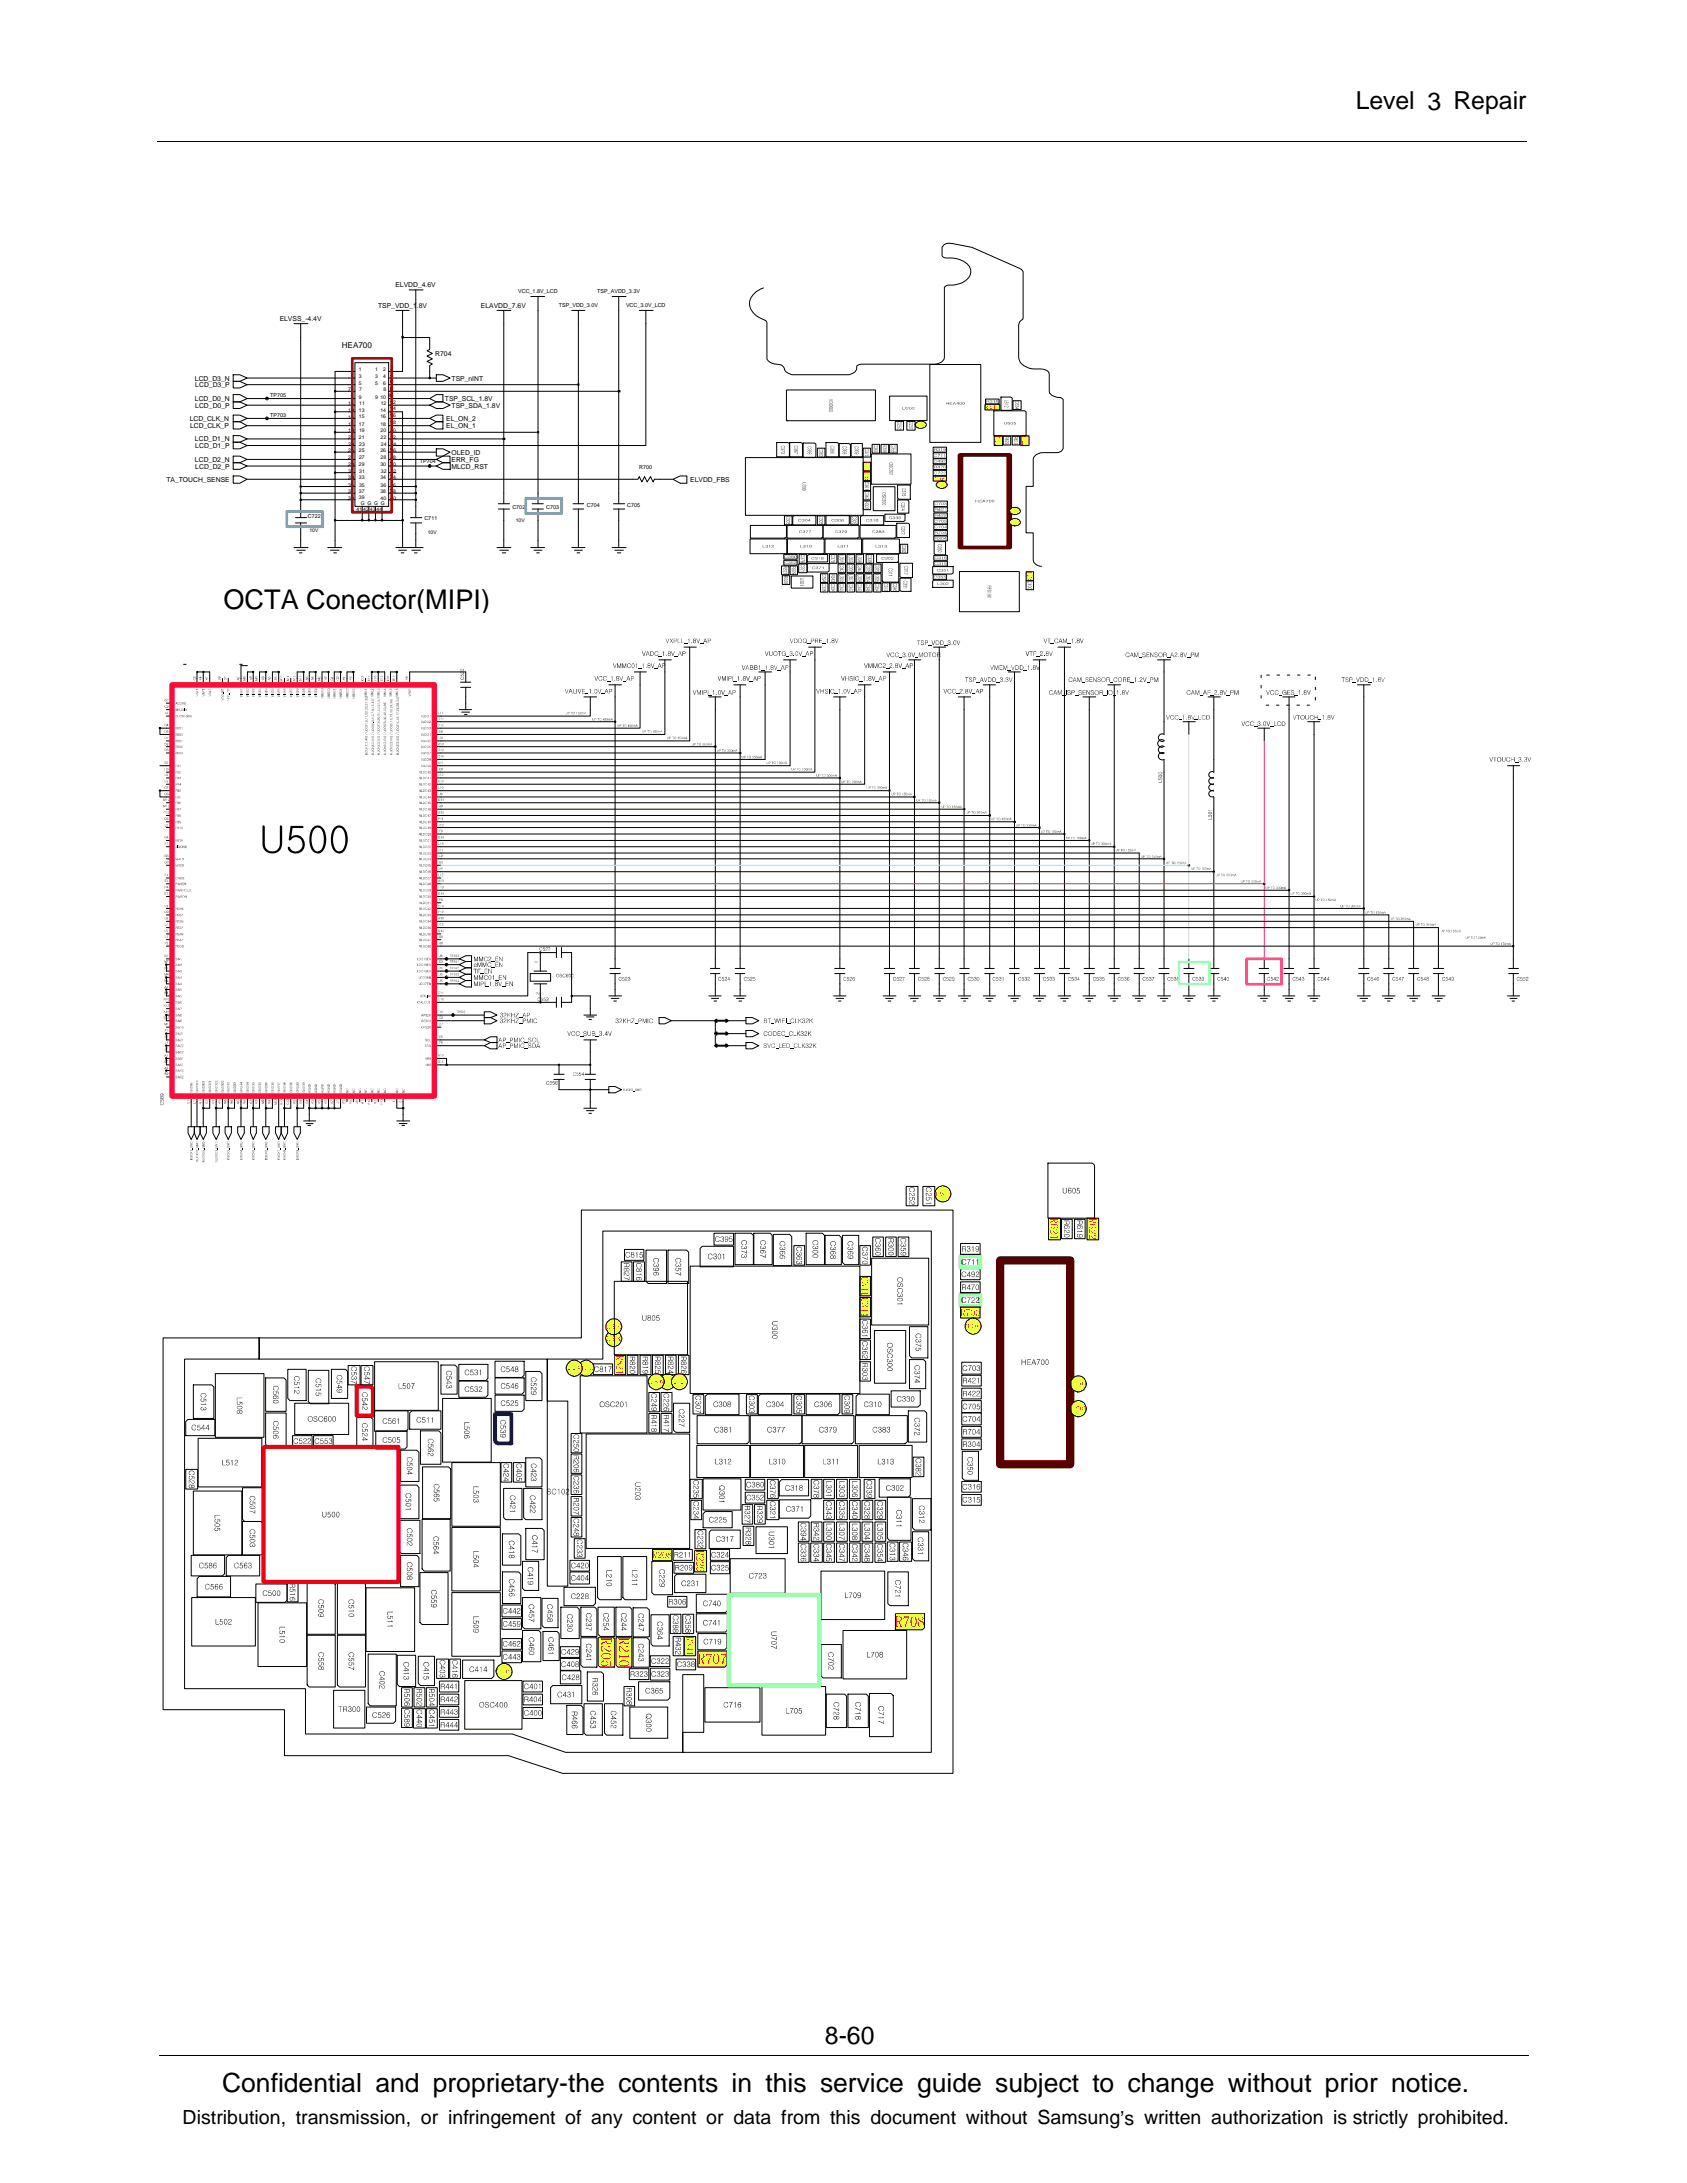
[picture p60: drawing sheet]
<svg xmlns="http://www.w3.org/2000/svg" width="216mm" height="279mm" viewBox="0 0 216 279" stroke-linecap="round" stroke-linejoin="round" font-family="sans-serif">
<defs><g id="words">
<text font-size="3.5" x="28.6" y="77.9">OCTA Conector(MIPI)</text>
<text font-size="3.4" x="28.4" y="267.7">Confidential and proprietary-the contents in this service guide subject to change without prior notice.</text>
<g font-size="3.2">
<text x="173.5" y="14">Level 3 Repair</text>
<text x="105.6" y="261.6">8-60</text>
</g>
<text font-size="2.5" x="23.4" y="271.9">Distribution, transmission, or infringement of any content or data from this document without Samsung’s written authorization is strictly prohibited.</text>
<text font-size="1" x="43.7" y="44.6">HEA700</text>
<g font-size=".9">
<text x="35.8" y="41.1">ELVSS_-4.4V</text>
<text x="48.4" y="39.4">TSP_VDD_1.8V</text>
<text x="50.6" y="36.7">ELVDD_4.6V</text>
<text x="61.6" y="39.4">ELAVDD_7.6V</text>
<text x="55.7" y="45.6">R704</text>
<text x="24.3" y="53.9">LCD_CLK_N</text>
<text x="25" y="51.3">LCD_D0_N</text>
<text x="25" y="48.7">LCD_D3_N</text>
<text x="25" y="52.2">LCD_D0_P</text>
<text x="25" y="49.6">LCD_D3_P</text>
<text x="56.9" y="51.3">TSP_SCL_1.8V</text>
<text x="57.1" y="53.9">EL_ON_2</text>
<text x="57.8" y="52.2">TSP_SDA_1.8V</text>
<text x="57.8" y="48.7">TSP_nINT</text>
<text x="24.3" y="54.8">LCD_CLK_P</text>
<text x="25" y="59.1">LCD_D2_N</text>
<text x="25" y="56.5">LCD_D1_N</text>
<text x="25" y="60">LCD_D2_P</text>
<text x="25" y="57.3">LCD_D1_P</text>
<text x="57.1" y="54.8">EL_ON_1</text>
<text x="57.8" y="58.2">OLED_ID</text>
<text x="57.8" y="59.1">ERR_FG</text>
<text x="57.8" y="60">MLCD_RST</text>
<text x="21.3" y="61.7">TA_TOUCH_SENSE</text>
<text x="88.3" y="61.7">ELVDD_FBS</text>
</g>
<g font-size=".7">
<text x="66.3" y="37.5">VCC_1.8V_LCD</text>
<text x="71.5" y="39.3">TSP_VDD_3.0V</text>
<text x="76.4" y="37.5">TSP_AVDD_3.3V</text>
<text x="80.1" y="39.3">VCC_3.0V_LCD</text>
<text x="45.9" y="47.5">1</text>
<text x="48" y="47.5">1</text>
<text x="49" y="47.5">2</text>
<text x="50" y="47.4">2</text>
<text x="34.6" y="50.8">TP705</text>
<text x="34.6" y="53.4">TP703</text>
<text x="44.6" y="52.7">13</text>
<text x="44.6" y="53.6">15</text>
<text x="44.6" y="50.1">7</text>
<text x="44.6" y="51.9">11</text>
<text x="45.9" y="52.7">13</text>
<text x="45.9" y="53.6">15</text>
<text x="45.9" y="51">9</text>
<text x="45.9" y="49.2">5</text>
<text x="45.9" y="48.4">3</text>
<text x="46" y="50.1">7</text>
<text x="46" y="51.9">11</text>
<text x="48" y="51">9</text>
<text x="48" y="49.2">5</text>
<text x="48" y="48.4">3</text>
<text x="48.7" y="52.7">14</text>
<text x="48.7" y="53.6">16</text>
<text x="48.7" y="51">10</text>
<text x="48.7" y="51.9">12</text>
<text x="49" y="48.4">4</text>
<text x="49" y="49.2">6</text>
<text x="49.1" y="50.1">8</text>
<text x="49.6" y="50.8">10</text>
<text x="50" y="52.5">14</text>
<text x="50" y="53.4">16</text>
<text x="50" y="51.7">12</text>
<text x="50" y="49.9">8</text>
<text x="50" y="48.2">4</text>
<text x="50" y="49.1">6</text>
<text x="44.6" y="58.8">27</text>
<text x="44.6" y="54.5">17</text>
<text x="44.6" y="55.3">19</text>
<text x="44.6" y="56.2">21</text>
<text x="44.6" y="57">23</text>
<text x="44.6" y="57.9">25</text>
<text x="44.6" y="59.6">29</text>
<text x="45.9" y="54.5">17</text>
<text x="45.9" y="56.2">21</text>
<text x="45.9" y="57.9">25</text>
<text x="45.9" y="59.6">29</text>
<text x="46" y="58.8">27</text>
<text x="46" y="55.3">19</text>
<text x="46" y="57">23</text>
<text x="48.7" y="54.5">18</text>
<text x="48.7" y="55.3">20</text>
<text x="48.7" y="56.2">22</text>
<text x="48.7" y="57.9">26</text>
<text x="48.7" y="58.8">28</text>
<text x="48.7" y="59.6">30</text>
<text x="48.7" y="57">24</text>
<text x="50" y="54.2">18</text>
<text x="50" y="57.9">2</text>
<text x="50" y="59.6">3</text>
<text x="50" y="56.2">22</text>
<text x="50" y="55.3">20</text>
<text x="50" y="58.8">28</text>
<text x="50" y="57">24</text>
<text x="50.3" y="57.9">6</text>
<text x="50.3" y="59.6">0</text>
<text x="53.7" y="59.2">TP704</text>
<text x="81.8" y="60">R700</text>
<text x="44.6" y="62.3">35</text>
<text x="44.6" y="60.5">31</text>
<text x="44.6" y="61.3">33</text>
<text x="44.6" y="63.1">37</text>
<text x="44.6" y="64">39</text>
<text x="45.6" y="65.4">41</text>
<text x="45.9" y="61.3">33</text>
<text x="45.9" y="63.1">37</text>
<text x="45.9" y="63.8">39</text>
<text x="46" y="62.3">35</text>
<text x="46" y="60.5">31</text>
<text x="46.2" y="64.6">G G G G</text>
<text x="46.5" y="65.4">42</text>
<text x="47.3" y="65.4">43 44</text>
<text x="48.7" y="61.3">34</text>
<text x="48.7" y="62.3">36</text>
<text x="48.7" y="64">40</text>
<text x="48.7" y="63.1">38</text>
<text x="48.7" y="60.5">32</text>
<text x="50" y="61.3">3</text>
<text x="50" y="63.1">3</text>
<text x="50" y="62.3">36</text>
<text x="50" y="64">40</text>
<text x="50" y="60.5">32</text>
<text x="50.3" y="61.3">4</text>
<text x="50.3" y="63.1">8</text>
<text x="65.6" y="65.1">C702</text>
<text x="69.9" y="65.1">C703</text>
<text x="75.1" y="64.9">C704</text>
<text x="80.3" y="64.9">C705</text>
<text x="39.4" y="66.4">C722</text>
<text x="39.6" y="68.1">10V</text>
<text x="54.3" y="66.6">C711</text>
<text x="54.7" y="68.3">10V</text>
<text x="66" y="66.8">10V</text>
</g>
</g></defs>
<g fill="none" stroke="#000" stroke-width=".13">
<path d="M20.2 18.1h175.3M50.7 39.7h1.7M51.5 39.7v1.7M52.4 37.1h1.7M53.2 37.1v1.7M63.6 39.7h1.8M64.5 39.7v1.7M67.9 38h1.8M68.9 38v1.7M73.2 39.7h1.7M74 39.7v1.7M78.3 38h1.8"/>
<path d="M79.2 38v1.7M81.8 39.7h1.8M82.7 39.7v1.7M29.8 56.6h.9l.9 .4-.9 .4h-.9zM29.8 48h.9l.9 .4-.9 .4h-.9zM29.8 55.8h.9l.9 .4-.9 .4h-.9zM29.8 53.1h.9l.9 .5-.9 .4h-.9zM29.8 58.4h.9l.9 .4-.9 .4h-.9zM29.8 48.8h.9l.9 .4-.9 .5h-.9zM29.8 51.4h.9l.9 .5-.9 .4h-.9zM29.8 54h.9l.9 .5-.9 .4h-.9zM29.8 50.5h.9l.9 .5-.9 .4h-.9z"/>
<path d="M29.8 59.2h.9l.9 .4-.9 .5h-.9zM37.6 41.4h1.8M38.5 41.4v1.8M44.6 56.2h.8M44.6 54.5h.8M44.6 51h.8M44.6 49.2h.8M44.6 57.9h.8M44.6 52.7h.8M44.6 59.6h.8M44.6 47.5h.8M44.6 57h.8"/>
<path d="M44.6 55.3h.8M44.6 51.9h.8M44.6 50.1h.8M44.6 53.6h.8M44.6 48.4h.8M44.6 58.8h.8M45.4 46.4h4.3v18.4h-4.3zM49.7 56.2h1M49.7 54.5h1M49.7 51h1M49.7 49.2h1M49.7 52.7h1"/>
<path d="M49.7 59.6h1M49.7 47.5h1M49.7 57h1M49.7 55.3h1M49.7 51.9h1M49.7 50.1h1M49.7 57.9h1M49.7 53.6h1M49.7 48.4h1M49.7 58.8h1M55 54.5l.8-.5h.9v.9h-.9zM55 51l.8-.5h.9v.9h-.9z"/>
<path d="M55 53.6l.8-.5h.9v.9h-.9zM55 44v.7l-.3 .2 .6 .3-.6 .4 .6 .3-.6 .3 .6 .4-.3 .2v.7M55 51.9l.8-.5h.9l.9 .5-.9 .4h-.9zM55.8 58.8l.9-.4h.9v.8h-.9zM55.8 57.4h.9l.9 .5-.9 .5h-.9zM55.8 48h.9l.9 .4-.9 .4h-.9zM55.8 59.6l.9-.4h.9v.9h-.9zM29.8 60.9h.9l.9 .4-.9 .5h-.9zM37.6 70.1h1.8M37.8 66.9h1.4M37.8 66.3h1.4M38 70.4h1.1"/>
<path d="M38.3 70.8h.4M38.5 64.8v1.5M38.5 66.9v3.2M42 70.1h1.7M42.3 70.4h1.1M42.7 70.8h.4M42.9 66.6v3.5M44.6 61.3h.8M44.6 64h.8M44.6 63.1h.8M44.6 62.3h.8M44.6 60.5h.8"/>
<path d="M46.4 64.8v.9M47.2 64.8v.9M48 64.8v.9M48.9 64.8v.9M49.7 61.3h1M49.7 64h1M49.7 62.3h1M49.7 60.5h1M49.7 63.1h1M50.7 70.1h3.4M51 70.4h1M51.4 70.8h.3"/>
<path d="M51.5 66.6v3.5M52.5 66.9h1.5M52.5 66.3h1.5M52.7 70.4h1.1M53 70.8h.4M53.2 64.8v1.5M53.2 66.9v3.2M63.6 70.1h1.8M63.8 65.2h1.4M63.8 64.5h1.4M64 70.4h1.1M64.3 70.8h.4"/>
<path d="M64.5 63.1v1.4M64.5 65.2v4.9M67.9 70.1h1.8M68.1 64.5h1.4M68.1 65.2h1.4M68.3 70.4h1.1M68.7 70.8h.3M68.9 63.1v1.4M68.9 65.2v4.9M73.2 70.1h1.7M73.3 64.5h1.4M73.3 65.2h1.4"/>
<path d="M73.5 70.4h1M73.9 70.8h.3M74 63.1v1.4M74 65.2v4.9M78.3 70.1h1.8M78.5 65.2h1.4M78.5 64.5h1.4M78.7 70.4h1.1M79 70.8h.4M79.2 63.1v1.4M79.2 65.2v4.9M81 61.3h.6l.2-.3 .3 .7 .4-.7 .3 .7 .4-.7 .4 .7 .2-.4h.6"/>
<path d="M86.1 61.3l1-.4h.8v.9h-.8zM20.4 263h175.3"/>
<circle cx="34.2" cy="51" r=".17"/>
<circle cx="34.2" cy="53.6" r=".17"/>
<circle cx="55" cy="59.6" r=".17"/>
</g>
<path d="M42.8 66.5h.2v.2h-.2z" fill="#c3c3c3"/>
<path d="M42.8 66.5h.2v.2h-.2zM42.9 60.5v6.1h3.5" fill="none" stroke="#000" stroke-width=".13"/>
<path d="M46.3 66.5h.1v.2h-.1z" fill="#c3c3c3"/>
<path d="M46.3 66.5h.1v.2h-.1zM46.4 65.7v.9h.8" fill="none" stroke="#000" stroke-width=".13"/>
<path d="M47.1 66.5h.2v.2h-.2z" fill="#c3c3c3"/>
<path d="M47.1 66.5h.2v.2h-.2zM47.2 65.7v.9h.8" fill="none" stroke="#000" stroke-width=".13"/>
<path d="M48 66.5h.1v.2h-.1z" fill="#c3c3c3"/>
<path d="M48 66.5h.1v.2h-.1zM48 65.7v.9h.9" fill="none" stroke="#000" stroke-width=".13"/>
<path d="M48.8 66.5h.2v.2h-.2z" fill="#c3c3c3"/>
<path d="M48.8 66.5h.2v.2h-.2zM48.9 65.7v.9h2.6" fill="none" stroke="#000" stroke-width=".13"/>
<path d="M51.4 66.5h.2v.2h-.2z" fill="#c3c3c3"/>
<path d="M51.5 52.7v13.9M38.5 64v.8M51.4 66.5h.2v.2h-.2zM53.2 64v.8" fill="none" stroke="#000" stroke-width=".13"/>
<path d="M38.4 63.9h.2v.2h-.2z" fill="#c3c3c3"/>
<path d="M38.4 63.9h.2v.2h-.2zM38.5 63.1v.9h6.1M50.7 64h2.5" fill="none" stroke="#000" stroke-width=".13"/>
<path d="M53.1 63.9h.2v.2h-.2z" fill="#c3c3c3"/>
<path d="M53.1 63.9h.2v.2h-.2zM53.2 63.1v.9" fill="none" stroke="#000" stroke-width=".13"/>
<path d="M38.4 63h.2v.2h-.2z" fill="#c3c3c3"/>
<path d="M38.4 63h.2v.2h-.2zM38.5 62.3v.8h6.1M50.7 63.1h2.5" fill="none" stroke="#000" stroke-width=".13"/>
<path d="M53.1 63h.2v.2h-.2z" fill="#c3c3c3"/>
<path d="M64.5 56.2v6.9M68.9 55.3v7.8M74 49.2v13.9M79.2 50.1v13M53.1 63h.2v.2h-.2zM53.2 62.3v.8" fill="none" stroke="#000" stroke-width=".13"/>
<path d="M38.4 62.2h.2v.2h-.2z" fill="#c3c3c3"/>
<path d="M38.5 43.2v19.1h6.1M38.4 62.2h.2v.2h-.2zM50.7 62.3h2.5" fill="none" stroke="#000" stroke-width=".13"/>
<path d="M53.1 62.2h.2v.2h-.2z" fill="#c3c3c3"/>
<path d="M53.2 38.8v23.5M31.6 61.3h13M50.7 61.3h30.3M53.1 62.2h.2v.2h-.2zM84.4 61.3h1.7" fill="none" stroke="#000" stroke-width=".13"/>
<path d="M42.8 60.4h.2v.2h-.2z" fill="#c3c3c3"/>
<path d="M31.6 59.6h13M42.9 57.9v2.6h1.7M50.7 59.6h4.3M42.8 60.4h.2v.2h-.2z" fill="none" stroke="#000" stroke-width=".13"/>
<path d="M54.9 59.6h.2v.1h-.2z" fill="#c3c3c3"/>
<path d="M31.6 58.8h13M50.7 58.8h5.1M54.9 59.6h.2v.1h-.2zM55 59.6h.8" fill="none" stroke="#000" stroke-width=".13"/>
<path d="M42.8 57.8h.2v.2h-.2z" fill="#c3c3c3"/>
<path d="M31.6 57h13M31.6 56.2h13M42.8 57.8h.2v.2h-.2zM42.9 55.3v2.6h1.7M50.7 57.9h5.1M50.7 56.2h13.8M82.7 41.4v15.6h-32" fill="none" stroke="#000" stroke-width=".13"/>
<path d="M64.4 56.1h.2v.2h-.2z" fill="#c3c3c3"/>
<path d="M64.4 56.1h.2v.2h-.2zM64.5 41.4v14.8" fill="none" stroke="#000" stroke-width=".13"/>
<path d="M42.8 55.2h.2v.2h-.2z" fill="#c3c3c3"/>
<path d="M42.8 55.2h.2v.2h-.2zM42.9 52.7v2.6h1.7M50.7 55.3h18.2" fill="none" stroke="#000" stroke-width=".13"/>
<path d="M68.8 55.2h.1v.2h-.1z" fill="#c3c3c3"/>
<path d="M68.9 39.7v15.6M31.6 54.5h13M31.6 53.6h2.6M50.7 54.5h4.3M68.8 55.2h.1v.2h-.1z" fill="none" stroke="#000" stroke-width=".13"/>
<path d="M34.1 53.5h.1v.1h-.1z" fill="#c3c3c3"/>
<path d="M34.1 53.5h.1v.1h-.1zM34.2 53.6h10.4M50.7 53.6h4.3" fill="none" stroke="#000" stroke-width=".13"/>
<path d="M42.8 52.6h.2v.2h-.2z" fill="#c3c3c3"/>
<path d="M31.6 51.9h13M31.6 51h2.6M42.8 52.6h.2v.2h-.2zM42.9 50.1v2.6h1.7M50.7 52.7h.8M50.7 51.9h4.3" fill="none" stroke="#000" stroke-width=".13"/>
<path d="M34.1 50.9h.1v.2h-.1z" fill="#c3c3c3"/>
<path d="M34.1 50.9h.1v.2h-.1zM34.2 51h10.4M50.7 51h4.3" fill="none" stroke="#000" stroke-width=".13"/>
<path d="M42.8 50h.2v.2h-.2z" fill="#c3c3c3"/>
<path d="M42.8 50h.2v.2h-.2zM42.9 47.5v2.6h1.7M50.7 50.1h28.5" fill="none" stroke="#000" stroke-width=".13"/>
<path d="M79.1 50h.3v.2h-.3z" fill="#c3c3c3"/>
<path d="M79.2 39.7v10.4M31.6 49.2h13M50.7 49.2h23.3M79.1 50h.3v.2h-.3z" fill="none" stroke="#000" stroke-width=".13"/>
<path d="M73.9 49.1h.2v.2h-.2z" fill="#c3c3c3"/>
<path d="M31.6 48.4h13M50.7 48.4h4.3M73.9 49.1h.2v.2h-.2zM74 41.4v7.8" fill="none" stroke="#000" stroke-width=".13"/>
<path d="M54.9 48.3h.2v.2h-.2z" fill="#c3c3c3"/>
<path d="M42.9 47.5h1.7M51.5 43.2v4.3h-.8M54.9 48.3h.2v.2h-.2zM55 47.5v.9h.8M55 43.2v.8" fill="none" stroke="#000" stroke-width=".13"/>
<path d="M51.4 43h.2v.3h-.2z" fill="#c3c3c3"/>
<path d="M97.7 36.9l-.3 .1a2.52 2.52 0 0 0-1.5 1.8 2.73 2.73 0 0 0 2.1 2.2l.1 .3v4.7a2.37 2.37 0 0 0 1.9 .7 .82 .82 0 0 1 .4 .7 1.6 1.6 0 0 0 1 .6h7.2a1.08 1.08 0 0 0 1.1-1.2l.5-.2h9.3a1.17 1.17 0 0 0 1.4-.8v-9a1.09 1.09 0 0 1 1.1-.3l.4-.1a2.05 2.05 0 0 0 1.8-1.7 1.89 1.89 0 0 0-1.5-1.5l-1.1-.2a1.06 1.06 0 0 1-.9-.1l-.1-.2v-1.1a1.09 1.09 0 0 1 1.2-.4l2.6 .5 6.1 2.7 .4 .3v6l-.4 .5-.1 .4v4.2a2.05 2.05 0 0 0 2.5 1.4 1.57 1.57 0 0 1 1.3 .4l.1 2.4a1.13 1.13 0 0 0 1.3 .9l.5 .2v6.3l-.2 .3-.4 .2h-2a1.16 1.16 0 0 0-1.3 .9v3.5h-.9v5.9h.9v3.5a1.05 1.05 0 0 0 1.1 .8M51.4 43h.2v.3h-.2zM51.5 41.4v1.8h3.5M131.3 74.3h1v1.2h-1z" fill="none" stroke="#000" stroke-width=".13"/>
<path d="M45.1 45.9h5v19.7h-5z" fill="none" stroke="#a00" stroke-width=".35"/>
<path d="M36.7 65.5h4.6v1.9h-4.6zM67.3 63.8h4.6v1.9h-4.6z" fill="none" stroke="#399dff" stroke-width=".35"/>
<path d="M131.3 73.2h1v1.1h-1z" fill="#f0ff0a"/>
<g fill="none" stroke="#000" stroke-width=".13">
<path d="M105.7 56.6h1.4l.2 .2v1.7h-1.6zM114.6 53.9h1v1.2h-1zM116.1 53.9h1v1.2h-1zM100.4 66h1v1.2h-1zM101.5 66.1l.1-.1h2.8v1.2h-2.9zM102.2 72.2h1.1v1.1h-1.1zM103.3 71.1l.2-.1h2.4v.9h-2.6zM104.6 66h1v1.2h-1zM105 74.7h1v1.1h-1zM105.7 66h3v1.1l-.2 .1h-2.8zM106.1 74.7h1v1.1h-1zM108.4 72.2h.9v1.1h-.9z"/>
<path d="M108.9 66h.9v1.2h-.9zM109.6 72.2h.9v1.1h-.9zM110.1 66.1l.2-.1h2.8v1.2h-3zM110.7 72.2h.9v1.1h-.9zM110.8 71h1v1.1h-1zM111.8 72.2h1v1.1h-1zM112.2 70.9h2.8v1l-.2 .1h-2.6zM112.9 74.6h1v1.1h-1zM112.9 72h2.1v2.5h-1.9l-.2-.1zM113.2 65.8h2.6v.8l-.2 .1h-2.4zM115.2 72.1h1.6v1.8h-1.5l-.1-.1zM115.2 74h1.4v1.7h-1.3l-.1-.1z"/>
<path d="M119.5 71.8h1.7v.7h-1.7zM119.5 71.1h1.7v.6h-1.7zM131.3 73.2h1v1.1h-1z"/>
</g>
<path d="M110.5 59.2h.9v1.1h-.9z" fill="#f0ff0a"/>
<path d="M110.5 59.2h.9v1.1h-.9zM107.3 72.2h.9v1.1h-.9zM109.6 74.7h.9v1.1h-.9z" fill="none" stroke="#000" stroke-width=".13"/>
<path d="M110.5 60.4h.9v1.1h-.9z" fill="#f0ff0a"/>
<g fill="none" stroke="#000" stroke-width=".13">
<path d="M99.4 56.6h1.4l.2 .2v1.7h-1.6zM100.6 49.9h11.4v3.9h-11.4zM101.1 56.6h1.4l.2 .2v1.7h-1.6zM102.8 56.7h1.4l.2 .1v1.7h-1.6zM104.6 57.4h1v1.1h-1zM107.4 56.8h1.2l.2 .1v1.6h-1.4zM108.9 56.8h1.5v1.7h-1.3l-.2-.2zM110.5 57.4h.9v1.1h-.9zM111.5 58.1h5.1v3.9h-5.1zM111.6 56.9h1v1.1h-1zM112.8 56.9h.9v1.1h-.9zM113.9 56.9h.9v1.1h-.9z"/>
<path d="M119 46.7h6.5v9.9h-6.5zM119.4 58h1.7v.7h-1.7zM119.4 57.2h1.7v.7h-1.7zM119.4 58.7h1.7v.7h-1.7zM126.1 51.1h1.8v.6h-1.8zM128.1 50.8h1.2l.2 .1v1.6h-1.4zM129.6 51.3h1.1v1.1h-1.1zM96 69h4.7v1.9h-4.7zM96 67.2h4.6v1.6l-.2 .1h-4.4zM100 72.4h1v1.2h-1zM100.1 73.7h1v1.1h-1zM100.3 71h1.7v.6h-1.7z"/>
<path d="M100.3 71.7h1.7v.6h-1.7zM100.7 67.2h4.6v1.6l-.2 .1h-4.4zM100.8 69h4.7v1.9h-4.7zM101.1 72.4h1v1.2h-1zM102.3 71h.9v1.1h-.9zM103.3 72.1h2.8v1l-.2 .1h-2.6zM105 73.4h1v1.1h-1zM105.3 67.2h4.6v1.6l-.2 .1h-4.4zM105.6 69h4.7v1.9h-4.7zM106.2 71h.9v1.1h-.9zM106.2 73.4h.9v1.1h-.9zM107.3 74.7h.9v1.1h-.9z"/>
<path d="M107.3 73.4h.9v1.1h-.9zM107.3 71h.9v1.1h-.9zM108.4 74.7h.9v1.1h-.9zM108.4 71h.9v1.1h-.9zM108.4 73.4h.9v1.1h-.9zM109.6 71h.9v1.1h-.9zM109.6 73.4h.9v1.1h-.9zM110.1 67.2h4.6v1.6l-.2 .1h-4.4zM110.4 69h4.7v1.9h-4.7zM110.5 62.9h.9v1.1h-.9zM110.5 64.1h.9v1.1h-.9zM110.5 60.4h.9v1.1h-.9z"/>
<path d="M110.5 61.6h.9v1.2h-.9zM110.7 73.4h.9v1.1h-.9zM110.7 74.7h.9v1.1h-.9zM111.8 62.3h2.7v3.1h-2.7zM111.8 74.7h1v1.1h-1zM111.8 73.4h1v1.1h-1zM114 74.6h1.1v1.1h-1.1zM114.8 67h1.4l.2 .1v1.7h-1.6zM114.9 62.1h1.6v1.8h-1.4l-.2-.1zM114.9 64h1.2l.2 .1v1.6h-1.4zM115.2 69.7h1v1.1h-1zM119.4 74.4l.1-.1h2.5v.9h-2.6z"/>
<path d="M119.4 72.5h2.6v.8l-.2 .2h-2.4zM119.4 73.6h1.7v.6h-1.7zM119.4 60.2h1.7v.7h-1.7zM119.5 68.6h1.7v.6h-1.7zM119.5 64.9h1.7v.6h-1.7zM119.5 65.7h1.7v.6h-1.7zM119.5 64.1h1.7v.7h-1.7zM119.5 67.1h1.7v.7h-1.7zM119.5 66.4h1.7v.7h-1.7zM119.5 69.3h1.5v1.7h-1.2l-.3-.1z"/>
</g>
<path d="M122.9 58.2h6.3v11.9h-6.3z" fill="none" stroke="#570000" stroke-width=".59"/>
<path d="M126 51.8h2v.7h-2z" fill="#f0ff0a"/>
<path d="M119.4 59.5h1.7v.6h-1.7zM126 51.8h2v.7h-2zM128.4 55.8h.9v1.2h-.9zM129.5 55.8h1v1.2h-1z" fill="none" stroke="#000" stroke-width=".13"/>
<path d="M127.2 55.8h1.1v1.2h-1.1z" fill="#f0ff0a"/>
<path d="M127.2 55.8h1.1v1.2h-1.1z" fill="none" stroke="#000" stroke-width=".13"/>
<path d="M130.6 55.8h1.1v1.2h-1.1z" fill="#f0ff0a"/>
<path d="M130.6 55.8h1.1v1.2h-1.1z" fill="none" stroke="#000" stroke-width=".13"/>
<path d="M119.4 60.9h1.7v.7h-1.7z" fill="#f0ff0a"/>
<path d="M119.4 60.9h1.7v.7h-1.7zM119.5 67.9h1.7v.6h-1.7zM122.8 73.2h7.7v5.1h-7.7z" fill="none" stroke="#000" stroke-width=".13"/>
<path d="M129.3 65.2a.8 .8 0 0 1 1.3 .2 .78 .78 0 0 1-.7 .5 .78 .78 0 0 1-.7-.5z" fill="#f0ff0a"/>
<path d="M129.3 65.2a.8 .8 0 0 1 1.3 .2 .78 .78 0 0 1-.7 .5 .78 .78 0 0 1-.7-.5z" fill="none" stroke="#000" stroke-width=".13"/>
<path d="M120 61.7a.83 .83 0 0 1 1.2 .4 .78 .78 0 0 1-.7 .4 .78 .78 0 0 1-.7-.5z" fill="#f0ff0a"/>
<path d="M120 61.7a.8 .8 0 0 1 1.2 .4 .78 .78 0 0 1-.7 .4 .78 .78 0 0 1-.7-.5z" fill="none" stroke="#000" stroke-width=".13"/>
<path d="M129.2 66.7a.83 .83 0 0 1 1.4 .2 .79 .79 0 0 1-.7 .4 .79 .79 0 0 1-.7-.5z" fill="#f0ff0a"/>
<path d="M129.2 66.7a.83 .83 0 0 1 1.4 .2 .79 .79 0 0 1-.7 .4 .79 .79 0 0 1-.7-.5z" fill="none" stroke="#000" stroke-width=".13"/>
<path d="M117.2 54.2a.84 .84 0 0 1 1.4 .1 .76 .76 0 0 1-.8 .5 .76 .76 0 0 1-.7-.5z" fill="#f0ff0a"/>
<path d="M95.4 58.6h15.1v7.4h-15.1zM113.9 50.7h4.7v3.1h-4.7zM117.2 54.2a.81 .81 0 0 1 1.4 .2 .79 .79 0 0 1-.8 .4 .79 .79 0 0 1-.7-.5zM127.2 52.6h3.9l.2 .1v3.1h-4.1zM101.3 73.7h2.7v1.6h-2.7z" fill="none" stroke="#000" stroke-width=".13"/>
<g fill="#000">
<path d="M131.5 74.8h.5zM131.6 74.5l.2-.1 .2 .1v.1l-.1 .1 .1-.1a.22 .22 0 0 0-.2-.2 .22 .22 0 0 0-.2 .2h.1a.11 .11 0 0 1-.1 0 .11 .11 0 0 1 0-.1z"/>
<path d="M131.5 75h.4l.1 .1-.3 .1zM131.6 75l.1 .1h.3l-.1-.1z"/>
<path d="M131.5 75.3l.4-.1 .1 .2h-.3zM131.6 75.3v.1a.22 .22 0 0 0 .4-.1z"/>
</g>
<g fill="#ff0300">
<path d="M131.5 73.2h.4l.2 .1v.1h-.2h.2a.27 .27 0 0 0-.5-.1l-.1 .1 .1 .1-.2-.1z"/>
<path d="M131.5 73.5v.1h.5v-.1l.1 .1h-.5l-.1 .1z"/>
<path d="M131.5 73.8h.1l-.1 .1 .1 .1 .2-.1v-.1h.3v.2l-.1-.2h-.2l.1 .1a.19 .19 0 0 1-.3 .1 .19 .19 0 0 1-.1-.2z"/>
<path d="M131.5 74.1l.1 .1 .1-.2 .4 .2-.6 .1zM131.7 74.1v.1h.3z"/>
</g>
<g fill="#000">
<path d="M106.3 57.1h.4l.1 .2h-.2l.1-.2h-.3l-.1 .1 .1 .1h-.1zM106.3 57.4h.1h-.1v.1h.2v-.1l.2 .1v-.1h-.1h.1l.1 .1-.4 .1zM114.9 54.1v-.1a.26 .26 0 0 1 .4 .2h-.1h.1a.21 .21 0 0 0-.2-.2 .21 .21 0 0 0-.2 .2h.1h-.1zM114.9 54.3l.3 .2 .1-.1-.1-.1 .2 .1-.2 .1-.3-.2v.2zM114.9 54.8l.3 .2 .1-.1-.1-.1a.1 .1 0 0 1 .1 0 .1 .1 0 0 1 0 .2h-.2l-.2-.2v.2zM114.9 54.5l.1 .2h.1v-.1h.2v.1v-.1h-.2l.1 .1h-.3zM116.3 54.9l.5-.1v.1zM116.4 54h.3l.1 .1-.1 .2 .1-.2-.3-.1-.1 .2 .1 .1-.1-.1zM116.3 54.3l.3 .2 .2-.1-.1-.1 .1 .1-.2 .1-.2-.2-.1 .2zM116.3 54.6l.2-.1-.1 .1v.1h.2v-.1h.2v.1v-.1h-.2v.1h-.2zM100.6 66.1h.3l.2 .2h-.2h.2a.23 .23 0 0 0-.2-.2 .23 .23 0 0 0-.2 .1v.1h.1h-.2zM100.6 66.4h.2l-.2 .1 .1 .1 .2-.1h.1v-.1l.1 .1-.3 .1-.2-.1z"/>
<path d="M100.7 66.9h.1l-.2 .1 .1 .1 .2-.1h.2l-.1-.1 .1 .1-.4 .1-.1-.1zM102.5 73.2l.4-.1 .1 .1zM102.7 66.5h.2v.1l.1 .1h-.3v-.1l.1 .1h.1l-.1-.1 .1-.1zM102.5 72.3h.1a.26 .26 0 0 1 .4 .1l-.2 .1 .2-.1a.28 .28 0 0 0-.5 0l.2 .1a.12 .12 0 0 1-.2 0 .12 .12 0 0 1 0-.2zM102.5 72.6h.2h-.2l.1 .1 .1-.1 .2 .1 .1-.1h-.2l.2 .1h-.4zM102.5 72.8l.3 .2 .2-.1-.2-.1 .2 .1a.22 .22 0 0 1-.2 .1 .22 .22 0 0 1-.2-.2l-.1 .2zM103.9 71.4l.2-.1 .1 .1a.16 .16 0 0 0-.1-.1 .16 .16 0 0 0-.2 .2 .16 .16 0 0 0 .2 .1l.1-.1-.1 .1h-.2zM104.3 71.4l.3-.1v.2a.15 .15 0 0 1-.1 .1 .15 .15 0 0 1-.2-.1h.1a.11 .11 0 0 0 .1 .1 .11 .11 0 0 0 .1-.1h-.2l.2-.1-.1-.1zM104.8 71.4l.1-.1v.3v-.2zM104.9 66.1a.27 .27 0 0 1 .4 .2h-.1h.1v-.1a.26 .26 0 0 0-.4 0l.1 .1h-.1zM104.8 66.5l.2-.1-.1 .1v.1l.2-.1 .1 .1 .1-.1-.1-.1 .1 .1-.3 .1zM104.8 67l.1-.1v.1l.1 .1 .1-.1v-.1h.2v.2v-.1h-.2v.1h-.2z"/>
<path d="M105.2 74.8l.4-.1 .1 .2-.1 .1 .1-.2h-.4l-.1 .1 .2 .1h-.1zM105.3 75.1l.1-.1-.2 .1 .1 .1 .2-.1 .1 .1 .1-.1-.1-.1 .1 .1v.1h-.4zM105.2 75.3h.2l-.2 .1 .1 .1 .2-.1h.1h.1l-.1-.1h.1l-.1 .2h-.1a.13 .13 0 0 1-.2 0 .13 .13 0 0 1-.1-.2zM106.4 66.5a.23 .23 0 0 1 .4 0 .16 .16 0 0 0-.2-.1 .16 .16 0 0 0-.1 .2 .16 .16 0 0 0 .2 .1l.1-.1-.2 .2-.2-.1zM106.4 74.8l.3-.1a.14 .14 0 0 1 .2 .2 .12 .12 0 0 1-.2 .1 .11 .11 0 0 0 .1-.2 .11 .11 0 0 0-.1-.1l-.3 .1v.1l.1 .1zM106.4 75.1l.1-.1-.1 .1 .1 .1 .1-.1 .2 .1-.1-.2 .2 .1-.5 .1zM106.4 75.3h.1h-.1l.1 .2 .1-.1h.2l-.1-.1 .2 .1-.1 .1h-.2a.14 .14 0 0 1-.2 0 .14 .14 0 0 1 0-.2zM106.9 66.5h.3v.2h-.3v-.1l.1 .1h.2l-.2-.1 .1-.1h-.2zM108.6 72.3a.28 .28 0 0 1 .3-.1 .28 .28 0 0 1 .2 .2l-.1 .1 .1-.2a.28 .28 0 0 0-.4 0l.1 .2zM108.6 72.6h.2h-.1v.1l.2-.1 .2 .1v-.1h-.1l.1 .1h-.4zM108.6 72.9l.2-.1-.1 .1 .1 .1 .1-.1v.1l.2-.1-.1-.1 .1 .1a.12 .12 0 0 1 0 .1 .12 .12 0 0 1-.2 0h-.2zM108.6 73.1l.1-.1v.2h.1h.1v-.1h.2v.1v-.1h-.2v.1l-.1 .1-.1-.1z"/>
<path d="M109.1 66.1h.1a.29 .29 0 0 1 .4 .2h-.2h.2a.22 .22 0 0 0-.3-.2 .22 .22 0 0 0-.2 .2h.2h-.2zM109.1 66.5l.2-.1-.2 .1 .1 .1 .1-.1 .2 .1v-.2l.1 .1-.4 .1zM109.8 72.3a.28 .28 0 0 1 .2-.1 .28 .28 0 0 1 .3 .2l-.2 .1 .1-.2h-.2h-.2l.1 .2zM109.8 72.6h.1h-.1l.1 .1 .1-.1 .2 .1-.1-.1h.2l-.1 .1h-.3zM110.9 66.4h.2l.1 .1a.17 .17 0 0 0-.3 0 .17 .17 0 0 0 0 .2 .17 .17 0 0 0 .3 0l-.1 .1-.2-.1-.1-.2zM110.9 72.3a.29 .29 0 0 1 .5 .1l-.2 .1 .1-.2h-.2h-.2l.1 .2zM110.9 72.6h.1h-.1l.1 .1 .1-.1 .2 .1v-.1l.1 .1h-.4zM110.9 72.8l.4 .2v-.1l-.1-.1a.1 .1 0 0 1 .1 0 .1 .1 0 0 1 0 .2l-.4-.2v.2zM111.1 71.1l.1-.1 .3 .1a.11 .11 0 0 1 .1 .1 .11 .11 0 0 1-.2 0h.1a.24 .24 0 0 0-.4-.1l.1 .2zM111.1 71.4l.1-.1-.1 .1 .1 .1 .1-.1 .2 .1-.1-.2 .2 .1-.5 .1zM111.1 71.6h.1h-.1l.1 .2 .1-.2 .2 .1v-.1h-.1h.2l-.1 .2h-.2a.13 .13 0 0 1-.1 0 .13 .13 0 0 1-.1-.2zM111.3 66.5h.3l-.1 .1 .1 .1h-.3v-.1l.1 .1h.2l-.2-.1 .1-.1h-.2z"/>
<path d="M111.8 66.5l.1-.1v.4l-.1-.3zM112 72.3a.28 .28 0 0 1 .3-.1 .28 .28 0 0 1 .2 .2l-.1 .1a.1 .1 0 0 0 .1-.1 .1 .1 0 0 0-.1-.1h-.3l.1 .2h-.1zM112 72.6h.2l-.1 .1h.1l.1-.1 .2 .1v-.1h-.1l.1 .1-.4 .1zM112 72.8l.3 .2 .2-.1-.1-.1a.1 .1 0 0 1 .1 0 .1 .1 0 0 1 0 .2l-.4-.2-.1 .2zM112.8 71.4l.3-.1 .1 .1a.16 .16 0 0 0-.2-.1 .16 .16 0 0 0-.1 .2 .16 .16 0 0 0 .2 .1l.1-.1-.2 .1h-.1zM113.1 75.3l.4-.1 .1 .1zM113.3 71.3h.2l.1 .3h-.3v-.1l.1 .1 .2-.1h-.2l.1-.1zM113.2 74.7h.3l.1 .1v.1h-.1l.1-.1a.22 .22 0 0 0-.2-.1 .22 .22 0 0 0-.2 .1l.1 .1h-.1zM113.2 75h.1h-.1v.1l.2-.1 .2 .1-.1-.1 .1 .1-.4 .1-.1-.1zM113.2 75.5h.1h-.1v.1l.2-.1 .2 .1-.1-.1 .1 .1-.4 .1-.1-.1zM113.7 73.4l.4-.1 .1 .1zM113.7 73.6h.4l.1 .1z"/>
<path d="M113.7 72.8l.4-.1 .1 .2-.2 .1 .2-.2h-.4l-.1 .1 .2 .1zM113.7 73.1l.2-.1-.2 .1 .1 .1 .2-.1 .1 .1 .1-.1h-.1h.1v.1l-.4 .1zM114.1 71.3h.2v.1l-.2 .2h.2h-.3l.3-.2-.1-.1-.1 .1zM114.3 66.1h.2v.3h-.2v-.1l.1 .1 .1-.1h-.2l.2-.1zM114.6 66.2l.3-.1v.2v.1h-.2l-.1-.1 .1 .1 .2-.1h-.2l.2-.2zM115.6 75.2h.4l.1 .1zM115.6 74.4l.3-.1 .2 .2-.1 .1 .1-.2h-.3h-.1l.1 .2h-.1zM115.6 74.7h.2h-.1v.1l.2-.1 .2 .1-.1-.1 .1 .1h-.4zM115.6 75l.2-.1-.1 .1v.1l.2-.1 .1 .1 .1-.1-.1-.1 .1 .1v.1h-.4zM115.7 73.2l.4-.1 .1 .1zM115.7 72.6h.1a.32 .32 0 0 1 .4 0l-.1 .1 .1-.1h-.4v.1h.1h-.1zM115.7 72.9l.2-.1-.1 .1v.1l.2-.1 .1 .1 .1-.1-.1-.1 .1 .1a.11 .11 0 0 1-.1 .1 .11 .11 0 0 1-.1 0h-.2z"/>
<path d="M115.7 73.3l.3 .2 .2-.1-.2-.1h.1l.1 .1a.22 .22 0 0 1-.4-.1l-.1 .2zM119.7 71.3l.2-.1 .1 .1h-.1a.18 .18 0 0 0-.2 0 .18 .18 0 0 0-.1 .1l.1 .1 .3-.1v.1a.2 .2 0 0 1-.3 0 .2 .2 0 0 1 0-.2zM120.1 72h.3v.3h-.3v-.1l.1 .1 .2-.1-.2-.1 .1-.1zM120.1 71.3l.2-.1v.2a.12 .12 0 0 1 0 .2 .14 .14 0 0 1-.2-.2l.1 .1h.2l-.2-.1 .1-.1v-.1l-.2 .1zM120.5 72h.2v.3l-.1-.2zM120.5 71.3l.2-.1-.1 .4v-.3zM120.9 72h.2h-.2v.1h.2v.2l-.3-.1h.3l-.1-.1-.1 .1z"/>
<path d="M106.3 57.7l.4-.1 .1 .1-.4 .1-.1-.1zM106.3 57.7l.1 .1 .3-.1z"/>
<path d="M106.3 57.9h.5a.25 .25 0 0 1-.3 .2 .25 .25 0 0 1-.2-.2zM106.3 58h.1h.3l-.2-.1z"/>
<path d="M100.6 66.7h.4l.1 .1h-.3zM100.7 66.7l.1 .1h.3l-.2-.1z"/>
<path d="M103.1 66.4h.1l.1 .1-.1 .3-.2-.2zM103.1 66.5v.2h.1l.1-.2z"/>
<path d="M103.4 66.7l.3-.3v.3v.1zM103.4 66.7h.2v-.2z"/>
<path d="M104.8 66.7h.4l.1 .1h-.3zM104.9 66.7l.1 .1h.3l-.2-.1z"/>
<path d="M105.1 71.3h.2l.1 .2a.17 .17 0 0 1-.2 .1 .17 .17 0 0 1-.1-.1zM105.2 71.4a.1 .1 0 0 0 .1 0 .1 .1 0 0 0-.1 0zM105.2 71.5h-.1l.1 .1 .2-.1z"/>
<path d="M105.2 75.6a.32 .32 0 0 1 .5 .1h-.1l.1-.1-.2-.1v.2h-.2zM105.3 75.6v.1l.2-.1-.1-.1z"/>
<path d="M106.5 75.5l.4 .2h-.5h.1zM106.5 75.5v.2h.3z"/>
<path d="M107.4 66.4l.2 .1v.2a.17 .17 0 0 1-.3 0 .17 .17 0 0 1 .1-.3zM107.3 66.6a.15 .15 0 0 0 .3 0 .15 .15 0 0 0-.3 0z"/>
<path d="M107.7 66.5l.2-.1 .1 .1-.2-.1-.1 .2h.3a.16 .16 0 0 1-.1 .2 .16 .16 0 0 1-.2-.1zM107.7 66.6v.1h.2v-.1z"/>
<path d="M109.1 66.9h.1l-.1 .1 .2 .1v-.2h.3v.1l-.4 .1zM109.3 67l.1 .1 .2-.1-.1-.1z"/>
<path d="M109.1 66.7h.4l.1 .1h-.3h-.2zM109.1 66.7l.1 .1h.4l-.2-.1z"/>
<path d="M109.8 73.1h.4l.1 .1-.3 .1zM109.8 73.1l.1 .1h.3l-.1-.1z"/>
<path d="M109.9 72.8l.4 .2h-.4h-.1l.1-.1zM109.9 72.8v.1h.3z"/>
<path d="M111.1 71.9l.1-.1-.1 .1v.1l.2-.1a.15 .15 0 0 1 .1-.1 .15 .15 0 0 1 .1 .2h-.2h-.2zM111.3 71.9v.1l.2-.1z"/>
<path d="M110.9 73.1h.4l.1 .1-.4 .1-.1-.1zM110.9 73.1v.1h.2v-.1zM111.2 73.1v.1h.1v-.1z"/>
<path d="M112 73.1h.1v.1h.2a.13 .13 0 0 1 .1-.2 .13 .13 0 0 1 .1 .2h-.4zM112.2 73.1l.1 .1h.2l-.1-.1z"/>
<path d="M112.1 66.6a.16 .16 0 0 1 .3 0 .16 .16 0 0 1-.3 0zM112.2 66.5l-.1 .1 .2 .1v-.2z"/>
<path d="M113.7 71.5a.16 .16 0 0 1 .3 0 .16 .16 0 0 1-.3 0zM113.7 71.5a.13 .13 0 0 0 .2 0 .13 .13 0 0 0-.2 0z"/>
<path d="M115 66.3a.17 .17 0 0 1 .3 0 .17 .17 0 0 1-.3 0zM115 66.3a.15 .15 0 0 0 .3 0 .15 .15 0 0 0-.3 0z"/>
<path d="M120.9 71.3l.2-.1v.1l-.1-.1-.1 .2h.2a.14 .14 0 0 1-.1 .1 .14 .14 0 0 1-.2 0 .14 .14 0 0 1 .1-.2zM120.9 71.4v.1h.2v-.1z"/>
<circle cx="102.4" cy="66.6" r=".18"/>
<circle cx="114" cy="66.3" r=".19"/>
<circle cx="119.8" cy="72.2" r=".19"/>
</g>
<g fill="#ff0300">
<path d="M110.6 59.2h.5l.2 .1v.1h-.2l.1-.1-.5-.1-.1 .1 .2 .1a.12 .12 0 0 1-.2 0 .12 .12 0 0 1 0-.2z"/>
<path d="M110.7 59.5h.1h-.1a.14 .14 0 0 0 .1 .2 .14 .14 0 0 0 .2-.2v.1h.2v-.1h-.1l.1 .1-.1 .1-.1-.1-.3 .1-.1-.1z"/>
<path d="M110.6 60.1h.6v-.1l.1 .2h-.6l-.1 .1z"/>
<path d="M110.6 59.8l.2 .1v-.2l.4 .2-.6 .1zM110.8 59.8v.1h.3z"/>
</g>
<g fill="#000">
<path d="M107.5 72.3a.28 .28 0 0 1 .2-.1 .28 .28 0 0 1 .3 .2l-.2 .1 .1-.2h-.2h-.2l.1 .2zM107.5 72.6h.1h-.1v.1l.2-.1 .2 .1v-.1l.1 .1h-.5zM107.5 73.1l.1-.1-.1 .1v.1l.2-.1 .2 .1v-.1h-.1h.1l.1 .1-.4 .1zM109.8 74.8l.1-.1 .3 .1a.11 .11 0 0 1 .1 .1 .11 .11 0 0 1-.2 .1l.1-.1v-.1h-.3l-.1 .1 .1 .1zM109.8 75.1l.1-.1-.1 .1 .1 .1 .1-.1 .2 .1-.1-.2 .2 .1-.1 .1h-.3zM109.8 75.5l.3 .2 .1-.1-.1-.1 .2 .1-.2 .1-.3-.2v.2z"/>
<path d="M107.6 72.8l.4 .2h-.4h-.1l.1-.1zM107.6 72.8v.1h.3z"/>
<path d="M109.9 75.3l.4 .1-.4 .1-.1-.1h.1zM109.9 75.3v.1h.3z"/>
</g>
<g fill="#ff0300">
<path d="M110.7 60.4a.36 .36 0 0 1 .6 .2h-.2l.1-.1-.4-.1-.2 .2 .2 .1-.2-.2z"/>
<path d="M110.7 60.7h.1l-.2 .1 .1 .1h.2v-.1l.3 .1v-.1l-.1-.1 .1 .1a.15 .15 0 0 1-.1 .1 .15 .15 0 0 1-.1 0h-.3l-.1-.1z"/>
<path d="M110.6 61.1h.2v-.1l.4 .2h-.6zM110.8 61v.1h.3z"/>
<path d="M110.6 61.3l.2 .1v-.2l.4 .2-.6 .1zM110.8 61.3v.1h.3z"/>
</g>
<g fill="#000">
<path d="M100 57.1h.3l.1 .1-.1 .1 .1-.2h-.3l-.1 .1 .1 .1h-.1l-.1-.1zM100 57.4h.1h-.1l.1 .2 .1-.2 .2 .1-.1-.1 .1 .1-.3 .1-.2-.1zM100 57.9h.1l-.1 .1h.2h.2l-.1-.1 .1 .1-.4 .1zM99.9 57.7l.5 .1v-.2v.2zM101.6 57.1h.4l.1 .2h-.2l.2-.1-.1-.1h-.3l-.1 .1 .2 .1zM101.7 57.4h.1h-.2a.14 .14 0 0 0 .2 .2 .13 .13 0 0 0 .1-.2l.1 .1 .1-.1h-.1l.1 .1-.4 .1-.1-.1zM101.6 57.9l.5 .1v-.1v.2zM103.4 57.2l.4-.1v.2l-.1 .1 .1-.1a.27 .27 0 0 0-.4 0l.1 .1a.12 .12 0 0 1-.1-.1 .12 .12 0 0 1 0-.1zM103.4 57.5l.1-.1-.1 .1v.1h.2v-.1l.2 .1v-.1l-.1-.1 .1 .1v.1h-.3zM104.9 57.5a.33 .33 0 0 1 .4 .1l-.1 .1a.12 .12 0 0 0 .1-.2 .12 .12 0 0 0-.2-.1l-.2 .2 .1 .1-.1-.1zM104.9 57.8l.1-.1-.1 .1v.1l.2-.1 .1 .1 .1-.1-.1-.1 .1 .1-.4 .1h-.1zM104.8 58.3h.2h-.1v.1l.2-.1 .2 .1-.1-.1h.1l-.1 .1h-.3z"/>
<path d="M106.1 51.8l.1-.1a.27 .27 0 0 1 .4 .2l-.2 .1 .1-.2-.3-.1-.1 .1 .1 .2-.1-.1zM106.1 51.1h.5h-.2v.2h.2h-.5h.2v-.2zM107.9 57.2l.1-.1a.19 .19 0 0 1 .2 0 .19 .19 0 0 1 .1 .2l-.1 .1 .1-.1a.18 .18 0 0 0-.2-.2 .18 .18 0 0 0-.2 .2l.1 .1-.1-.1zM107.8 57.5l.2-.1-.1 .1v.1l.2-.1 .2 .1v-.1l-.1-.1h.1l.1 .2h-.5zM109.4 57.2a.26 .26 0 0 1 .3-.1 .26 .26 0 0 1 .2 .2l-.2 .1 .1-.1a.18 .18 0 0 0-.1-.2 .18 .18 0 0 0-.2 .2l.1 .1a.12 .12 0 0 1-.2-.1 .12 .12 0 0 1 0-.1zM109.4 57.5l.2-.1-.2 .1 .1 .1 .1-.1 .2 .1 .1-.1-.2-.1h.2v.2h-.4zM110.7 57.5h.4l.1 .1-.2 .1 .1-.1a.2 .2 0 0 0-.1-.2 .2 .2 0 0 0-.3 .1l.1 .2-.1-.1zM110.7 57.8h.2h-.2v.1l.2-.1 .2 .1v-.1l-.1-.1 .2 .2-.4 .1-.1-.1zM110.7 58l.4 .2 .1-.2v.2zM111.8 57a.29 .29 0 0 1 .5 .1l-.1 .1v-.1a.17 .17 0 0 0-.1-.2 .17 .17 0 0 0-.2 .2l.1 .1h-.1zM111.8 57.3l.2-.1-.1 .1v.1h.1l.1-.1 .1 .1 .1-.1-.1-.1 .1 .2h-.3zM113 57.3l.2-.1-.2 .1 .1 .1 .1-.1 .2 .1v-.2l.1 .2h-.4z"/>
<path d="M113.9 59.6l.1-.1-.2 .2 .2 .1a.17 .17 0 0 1 .1-.2 .17 .17 0 0 1 .2 .1l-.1 .1 .1-.2h-.1l-.2 .2h-.1zM114.1 57h.1a.26 .26 0 0 1 .4 .1l-.2 .1 .1-.1a.17 .17 0 0 0-.2-.2 .17 .17 0 0 0-.1 .2l.1 .1zM114.1 57.3l.2-.1-.1 .1v.1h.1v-.1l.2 .1 .1-.1-.1-.1 .1 .2h-.4zM114.1 57.5h.1l-.1 .1 .1 .1 .2-.1-.1-.1h.3v.2v-.2l-.4 .2zM119.6 58.9h.2l.1 .1a.17 .17 0 0 0-.3-.1 .17 .17 0 0 0 0 .2 .17 .17 0 0 0 .3 0l-.1 .1h-.2zM120 58.1l.3 .1-.2 .3 .1-.3zM120 57.4h.2l.1 .3h-.3v-.1l.1 .1 .1-.1h-.1l.1-.1v-.1zM120.4 57.4h.1v.3v-.2zM120.4 58.2l.2-.1v.4l-.1-.3zM120.8 58.2l.1-.1v.4v-.3zM120.8 58.9h.2l.1 .1-.3 .2h.3h-.3l.2-.2v-.1l-.2 .1zM121.1 51.5v.1h.3v-.1v.3v-.2h-.3v.2z"/>
<path d="M121.6 51.5h.3h-.3v.1h.3h-.3v.2h.3h-.3zM126.7 51.3l.3-.1-.1 .2 .1 .1h-.3v-.1l.1 .1h.2l-.2-.1 .1-.1zM127.1 51.3l.2-.1v.3l-.1-.2zM128.6 51.8l.4-.1 .1 .1zM128.6 51.9l.1 .1a.17 .17 0 0 0 .2 .1 .17 .17 0 0 0 .1-.1l-.1-.1 .2 .1-.2 .1-.3-.1v.1zM128.6 51.2h.5h-.5v.2zM129.9 51.4h.3l.2 .1-.2 .1 .2-.1-.3-.1-.2 .1 .2 .1h-.1zM129.9 51.9h.2l-.2 .1 .1 .1 .2-.1 .1 .1 .1-.1-.2-.1 .2 .1-.1 .1h-.3zM97.6 69.7l.1 .3 .2 .1-.3-.1zM98 69.8h.3l-.1 .3h-.1l-.1-.1h.2l-.1-.1 .1-.1-.2 .1zM98.4 69.8h.2v.3l-.1-.3zM98.8 69.8a.14 .14 0 0 1 .2-.1 .14 .14 0 0 1 0 .2 .14 .14 0 0 1-.1 .1l-.1 .1h.2h-.3l.3-.2-.2-.1v.1z"/>
<path d="M100.2 72.8h.2l-.1 .1v.1l.2-.1h.2l-.1-.1h.1v.1l-.4 .1zM100.2 73l.4 .2 .1-.1-.1-.1h.1v.2h-.1l-.3-.1-.1 .1zM100.2 73.3l.5 .1v-.1v.2zM100.4 71.9h.3h.1h-.3a.15 .15 0 0 0-.1 .1 .15 .15 0 0 0 .1 .2l.3-.1-.2 .1-.2-.1zM100.4 71.2l.2-.1 .2 .1-.2-.1a.16 .16 0 0 0-.1 .3 .16 .16 0 0 0 .3-.1l-.2 .1h-.2zM100.3 74.1l.2-.1-.1 .1a.13 .13 0 0 0 .1 .1 .13 .13 0 0 0 .1-.1l.2 .1v-.1h-.1h.1v.1l-.3 .1zM100.3 74.3l.4 .2 .1-.1-.1-.1h.1v.1l-.2 .1-.2-.2v.2zM100.9 71.9h.2l.1 .2-.3 .1v-.1h.2l-.1-.1 .1-.1zM100.9 71.2l.2-.1v.3h-.2v-.1l.2 .1v-.1h-.1l.1-.2zM101.3 71.9h.2h-.2v.1h.2v.1h-.2h.2v-.1h-.2zM101.3 72.8h.2l-.1 .1v.1l.2-.1h.2l-.1-.1h.1v.1l-.4 .1zM101.3 73l.4 .2 .1-.1-.1-.1h.1v.2h-.1l-.3-.1-.1 .1z"/>
<path d="M101.6 71.9h.3v.1l-.2 .2h.2h-.3l.3-.3zM102.4 69.7l.1 .3 .2 .1-.3-.1zM102.3 68l.3-.1 .1 .1-.2-.1-.2 .1v.1l.1 .1 .3-.1-.2 .1h-.2zM102.5 71.1l.4-.1 .1 .1-.2 .2 .2-.2h-.1h-.3h-.1l.2 .2a.12 .12 0 0 1-.2-.1 .12 .12 0 0 1 0-.1zM102.5 71.4l.2-.1-.2 .1 .1 .1 .1-.1 .2 .1 .1-.1-.2-.1 .2 .1-.1 .1h-.3zM102.5 71.6l.4 .1 .1-.1v.2zM102.7 68l.3-.1v.2v.1h-.2l-.1-.1 .1 .1h.2l-.2-.1 .2-.2zM102.8 69.8h.3l-.1 .3h-.1l-.1-.1h.2l-.1-.1 .1-.1-.2 .1zM103.1 67.9h.3l-.2 .3 .2-.3zM103.2 69.8h.2v.3l-.1-.3zM103.5 67.9h.3l-.2 .3 .2-.3zM104 72.6h.3a.19 .19 0 0 0-.2-.1 .19 .19 0 0 0-.1 .2l.1 .1 .2-.1-.3 .1-.1-.1z"/>
<path d="M104.4 72.6l.3-.1v.3h-.2l-.1-.1 .3 .1v-.1h-.2l.2-.1zM104.8 72.5h.3l-.2 .3 .2-.3zM105.2 72.6l.2-.1v.3l-.1-.2zM105.2 73.6a.27 .27 0 0 1 .3-.1 .27 .27 0 0 1 .2 .2h-.1l.1-.1a.27 .27 0 0 0-.5 0l.2 .1h-.1zM105.2 73.9l.2-.1-.1 .2h.1l.1-.1 .1 .1v-.2l.1 .2h-.4zM106.4 71.1l.3-.1a.14 .14 0 0 1 .2 .2 .12 .12 0 0 1-.2 0h.1a.22 .22 0 0 0-.2-.2 .22 .22 0 0 0-.2 .2l.1 .1zM106.4 71.4l.1-.1-.1 .1 .1 .1 .1-.1 .2 .1-.1-.2 .2 .1-.5 .1zM106.4 71.6l.4 .1v-.1v.2zM106.4 73.9l.1-.1-.1 .1v.1l.2-.1 .2 .1v-.2l.1 .1-.4 .1zM106.4 74.3l.4 .2v-.1l-.1-.1a.11 .11 0 0 1 .2 .1 .1 .1 0 0 1-.1 .1l-.4-.2v.2zM106.9 68l.3-.1 .1 .1-.2-.1-.2 .1v.1l.1 .1 .3-.1-.1 .1h-.3zM107.2 69.7l.1 .3 .2 .1h-.3z"/>
<path d="M107.4 67.9h.2v.3h-.3h.3l-.2-.1 .2-.2zM107.7 67.9h.3l-.2 .3 .2-.3zM107.6 69.8h.2l.1 .2-.3 .1v-.1l.1 .1 .1-.1-.1-.1 .1-.1zM107.5 71.9l.4-.1 .1 .1zM107.5 74.8l.3-.1 .2 .2-.2 .1 .1-.1a.24 .24 0 0 0-.4-.1l.1 .2zM107.5 75.1l.1-.1-.1 .1 .1 .1 .1-.1 .2 .1-.1-.2 .2 .1-.5 .1zM107.5 73.8h.1l-.1 .1h.2v-.1l.2 .1v-.1l.1 .1-.5 .1zM107.5 71.4l.1-.1-.1 .1 .2 .1v-.1h.2v-.1l.1 .1-.5 .1zM107.5 75.5l.1 .2h.1v-.2l.2 .1v.1v-.1h-.1v.1a.16 .16 0 0 1-.2 0 .16 .16 0 0 1-.1-.1zM107.5 73.6h.5h-.5v.1zM107.5 71.1h.5h-.5v.1zM108 69.8l.1-.1v.4v-.3z"/>
<path d="M108.4 69.8h.1v.3v-.3zM108.6 74.8l.4-.1a.12 .12 0 0 1 .1 .2 .12 .12 0 0 1-.1 .1l.1-.2-.3-.1a.11 .11 0 0 0-.1 .1 .11 .11 0 0 0 .1 .2l-.2-.1zM108.7 75.1l.1-.1-.1 .1v.1l.2-.1 .2 .1v-.1l-.1-.1 .1 .1-.4 .1zM108.6 75.6l.5 .1v-.2v.2zM108.6 71.4l.2-.1-.1 .1 .1 .1 .1-.1h.2l-.1-.1 .1 .1-.4 .1zM108.7 71.8h.1h-.1l.1 .2 .1-.1h.2l-.1-.1 .1 .1-.4 .1-.1-.1zM108.6 73.8h.2l-.1 .1h.1l.1-.1 .1 .1v-.1l.1 .1-.4 .1zM108.6 74.3l.5 .1v-.1v.2zM108.6 71.1h.5h-.4v.1zM108.6 73.6h.5h-.4l-.1 .1zM109.8 71.4l.1-.1h-.1l.1 .2 .1-.1h.2l-.1-.1 .2 .1-.4 .1zM109.8 73.8h.1h-.1l.1 .1 .1-.1 .2 .1-.1-.1 .2 .1-.1 .1h-.3z"/>
<path d="M109.8 71.1h.5h-.5v.1zM109.8 73.6h.5h-.5v.1zM110.7 62.6l.4-.1 .1 .1zM110.7 61.8l.4-.1 .1 .2-.2 .1 .1-.1v-.1l-.3-.1-.1 .2 .1 .1zM110.7 62h.2l-.2 .1 .1 .1 .1-.1h.2l-.1-.1 .2 .1-.4 .1h-.1zM110.7 63l.4-.1 .1 .1-.1 .2h-.1l.1-.1v-.1a.24 .24 0 0 0-.4 .1l.2 .1h-.2zM110.7 63.3l.2-.1-.2 .1 .1 .1 .1-.1 .2 .1-.1-.2 .2 .2h-.4h-.1zM110.7 63.7l.3 .2h.1l-.1-.1 .2 .1a.28 .28 0 0 1-.4-.1l-.1 .1zM110.7 64.5h.2h-.2v.1h.2h.2v-.1h-.1l.2 .1-.4 .1-.1-.1zM110.7 65h.2h-.2l.1 .2 .1-.2 .2 .2v-.1v-.1l.1 .1-.5 .1zM110.9 74.8l.4-.1 .1 .2-.2 .1 .1-.2h-.3l-.1 .1 .1 .1zM110.9 75.1l.1-.1-.1 .1 .1 .1 .1-.1 .2 .1-.1-.2 .2 .1-.4 .1h-.1z"/>
<path d="M110.9 73.8h.1l-.1 .1h.2v-.1l.2 .1v-.1l.1 .1-.4 .1zM110.9 73.6h.5h-.5v.1zM111.6 68l.3-.1 .1 .1-.2-.1-.1 .1v.1v.1l.3-.1v.1h-.4zM112.1 69.7v.3l.3 .1h-.3zM112.1 67.9h.3v.3h-.2l-.1-.1 .1 .1 .2-.1h-.2l.1-.2zM112 74.8l.4-.1 .1 .2-.1 .1 .1-.1v-.1l-.3-.1a.11 .11 0 0 0-.1 .1 .11 .11 0 0 0 .1 .2h-.1zM112.1 75.1l.1-.1-.1 .1v.1l.2-.1 .2 .1-.1-.2 .1 .1-.4 .1h-.1zM112 73.8h.2l-.1 .1h.1l.1-.1 .1 .1v-.1l.1 .1-.4 .1zM112 75.3h.1a.12 .12 0 0 0 0 .2 .12 .12 0 0 0 .2-.1l-.1-.1h.3v.2v-.2h-.2v.1l-.1 .1h-.1zM112 74.3h.1v.1h.2l-.1-.1h.3v.1v-.1h-.2v.1l-.2 .1zM112 73.6l.5-.1-.4 .1v.1zM112.4 69.8h.3v.2h-.3h.3l-.2-.1h.2l-.1-.1z"/>
<path d="M112.9 69.8l.1-.1v.4l-.1-.3zM112.9 68l.2-.1 .1 .3h-.3v-.1v.1h.2l-.1-.1 .1-.1zM112.9 63.4h.2l-.2 .1h.2a.15 .15 0 0 1 .1-.2 .15 .15 0 0 1 .1 .2l-.1 .1 .1-.2h-.1a.15 .15 0 0 1-.2 .2 .15 .15 0 0 1-.1-.2zM112.9 63.7a.26 .26 0 0 1 .3-.1 .26 .26 0 0 1 .2 .2l-.2 .1 .1-.2h-.3l-.1 .1 .2 .1h-.1l-.1-.1zM112.9 64l.2-.1-.2 .1 .1 .1 .1-.1 .2 .1-.1-.2 .2 .2-.4 .1-.1-.1zM113.2 69.8h.3l-.1 .3-.2-.1h.2v-.1h-.1l.1-.1zM113.8 60.7h.4l.1 .1zM113.8 59.9a.3 .3 0 0 1 .5 .1l-.2 .1 .2-.2h-.3h-.2v.1l.2 .1h-.1zM113.8 60.2h.2h-.2v.1h.2l.1-.1 .1 .1 .1-.1h-.1l.1 .1h-.4zM114.3 74.7h.3l.2 .1-.2 .1 .1-.1-.1-.1h-.2l-.1 .1 .2 .1h-.1l-.1-.1zM114.3 75h.1h-.1v.1h.2v-.1l.2 .1v-.1l.1 .1-.4 .1zM115.4 67.4a.27 .27 0 0 1 .4 .1l-.1 .1 .1-.1-.3-.1-.1 .1 .1 .1a.12 .12 0 0 1-.1 0 .12 .12 0 0 1 0-.2z"/>
<path d="M115.3 67.8l.2-.1-.1 .1 .1 .1 .1-.1 .1 .1 .1-.1-.1-.1 .1 .1-.4 .1zM115.3 68l.5 .1v-.2v.2zM115.3 68.2l.3 .1h.2l-.1-.1h.1v.1l-.1 .1-.3-.2-.1 .2zM115.4 64.4a.27 .27 0 0 1 .4 .1l-.1 .1 .1-.2a.23 .23 0 0 0-.2-.1 .23 .23 0 0 0-.2 .2l.1 .1a.12 .12 0 0 1-.1-.1 .12 .12 0 0 1 0-.1zM115.3 64.7l.2-.1-.1 .2h.1l.1-.1 .2 .1v-.1h-.1v-.1l.1 .2h-.4zM115.3 64.9l.5 .2v-.2v.2zM115.4 62.6l.3-.1h.2v.2h-.1l.1-.1-.2-.1h-.2v.2h.1h-.1zM115.5 62.8h.1l-.1 .1v.1l.2-.1h.2l-.1-.1 .1 .1-.4 .1zM115.5 69.8a.25 .25 0 0 1 .2-.1 .25 .25 0 0 1 .2 .3h-.1l.1-.1a.18 .18 0 0 0-.2-.2 .18 .18 0 0 0-.2 .2l.1 .1-.2-.1zM115.5 70.1l.1-.1-.1 .1v.1h.2v-.1l.1 .1 .1-.1h-.1l.1 .1-.4 .1-.1-.2zM115.4 70.5l.4 .2h.1l-.1-.1a.1 .1 0 0 1 .1 0 .1 .1 0 0 1-.1 .1l-.3-.1-.1 .1zM115.4 63.1l.5 .1v-.1v.1z"/>
<path d="M115.5 63.3v.2h.2v-.2h.2v.2v-.1l-.2-.1v.2h-.2zM119.6 60.4h.2l.1 .1a.16 .16 0 0 0-.3-.1 .16 .16 0 0 0 0 .2l.2 .1 .1-.1-.1 .1h-.2l-.1-.2zM119.7 64.4l.2-.1 .1 .1h-.1a.19 .19 0 0 0-.2 0 .19 .19 0 0 0-.1 .1l.2 .1h.2h-.3l-.1-.1zM120 74.5v.3l.3 .1-.3-.1zM120 60.4h.3l-.2 .3 .1-.3zM120.1 64.3h.3l-.2 .3 .1-.3zM120.1 67.3h.3l-.2 .3 .1-.3zM120.1 66.6h.3l-.2 .3 .1-.3zM120 73.7h.2l.1 .3h-.3v-.1l.1 .1h.2l-.2-.1 .1-.2zM120.1 68.8h.2l.1 .2-.3 .1v-.1h.1h.1l-.1-.1 .1-.1zM120.1 69.7h.4a.11 .11 0 0 1 0 .2 .11 .11 0 0 1-.1 0l.1-.1a.2 .2 0 0 0-.2-.1 .2 .2 0 0 0-.2 0v.1l.1 .1h-.2zM120 70h.2h-.1v.1l.2-.1 .1 .1v-.1l.1 .1-.4 .1z"/>
<path d="M120 70.3l.1-.1v.1v.1h.2v-.2l.2 .1v.1v-.1h-.2v.1h-.2zM120.4 74.6h.2v.2h-.3l.2 .1 .1-.1-.2-.1 .2-.1h-.2l-.1 .1zM120.4 72.9h.3l-.1 .1 .1 .1a.17 .17 0 0 1-.2 .1 .17 .17 0 0 1-.1-.2l.1 .1h.2l-.2-.1 .1-.1zM120.4 60.4h.2l.1 .1-.3 .2h.3h-.3l.2-.2-.1-.1-.1 .1zM120.4 73.7h.2h-.1l-.1 .2 .2-.1 .1 .2h-.3h.1l.1-.1h-.2zM120.5 65.1l.2-.1 .1 .2-.3 .1 .3 .1h-.3l.2-.2-.1-.1-.1 .1zM120.5 65.8h.2l.1 .1-.3 .2h.3h-.3l.2-.2-.1-.1-.1 .1zM120.9 65.1l.1-.1v.4v-.3zM120.8 72.8h.3l-.3 .1v.1l.2-.1 .1 .1-.1 .2-.2-.1h.2l-.1-.1h-.1zM120.8 73.7h.3h-.3v.2l.2-.1 .1 .1-.1 .1h-.2h.2v-.1h-.2zM120.8 60.4h.3l-.3 .3h.3h-.3l.2-.2-.1-.1-.1 .1zM120.9 64.4l.2-.1v.3h-.3h.3v-.1h-.1l.1-.1z"/>
<path d="M120.8 65.9l.3-.1v.1l-.2 .2h.2h-.3l.3-.2v-.1zM120.9 66.6h.2h-.2v.1h.2v.2l-.3-.1h.3v-.1h-.2zM121.2 72.9l.1-.1v.4v-.3zM121.1 74.6h.2l.1 .1-.3 .1 .3 .1h-.3l.2-.3zM124.8 64l.1 .1h.3v-.1v.3v-.2h-.3l-.1 .2zM125.3 64h.4h-.3v.1h.2h-.2v.2h.3h-.4zM126.2 64h.3l-.2 .3 .1-.3z"/>
<path d="M101.6 57.7l.1-.1a.19 .19 0 0 1 .3 0 .19 .19 0 0 1 .1 .2h-.1l.1-.1h-.1h-.1l-.1 .1h-.2zM101.7 57.7v.1l.2-.1h-.1z"/>
<path d="M103.4 57.7h.3l.1 .1-.1 .1 .1-.1-.2-.1v.2h-.2zM103.4 57.7v.1h.2l-.1-.1z"/>
<path d="M103.4 58l.3-.1 .1 .2h-.1l.1-.1h-.2v.1h-.2zM103.4 58v.1h.2z"/>
<path d="M104.9 58h.3l.1 .1-.1 .1 .1-.1-.2-.1v.2h-.2zM104.9 58v.2l.2-.1-.1-.1z"/>
<path d="M106.1 52.3h.3l.2 .1h-.4zM106.1 52.3l.1 .1h.4z"/>
<path d="M106.1 52.6l.3-.1 .2 .1-.4 .1zM106.1 52.6l.1 .1 .4-.1-.2-.1z"/>
<path d="M106.1 51.4h.5v.1l-.2 .1h-.2zM106.1 51.4l.1 .2 .3-.1v-.1z"/>
<path d="M106.1 52h.3l.2 .1-.1 .1 .1-.1h-.2a.14 .14 0 0 1-.2 .1 .14 .14 0 0 1-.1-.2zM106.1 52.1l.1 .1 .2-.1-.1-.1z"/>
<path d="M107.8 58l.4-.1 .2 .2h-.5zM107.9 58v.1h.2l-.1-.1zM108.1 58a.1 .1 0 0 0 .2 0 .1 .1 0 0 0-.2 0z"/>
<path d="M107.9 57.7h.3l.2 .1-.2 .1 .1-.1-.2-.1 .1 .1-.3 .1zM107.9 57.7v.1h.2v-.1z"/>
<path d="M109.4 58l.1-.1-.1 .1 .1 .1h.1v-.1l.1-.1h.1l.1 .2h-.4h-.1zM109.6 58l.1 .1h.2l-.1-.1z"/>
<path d="M109.4 57.7h.3l.2 .1-.1 .1 .1-.1-.3-.1v.2h-.1zM109.5 57.7l-.1 .1h.3l-.1-.1z"/>
<path d="M110.7 58.3h.4h.1l-.3 .1zM110.7 58.3l.1 .1h.3l-.1-.1z"/>
<path d="M111.8 57.8l.4-.1 .1 .1-.3 .1zM111.9 57.8l.1 .1h.3l-.1-.1z"/>
<path d="M111.8 57.6l.4-.1 .1 .1-.1 .1 .1-.1-.2-.1v.1l-.2 .1zM111.9 57.5v.2l.2-.1z"/>
<path d="M113 57.6l.4-.1 .1 .1a.34 .34 0 0 1-.5 0zM113.1 57.5v.1a.19 .19 0 0 0 .2 .1 .19 .19 0 0 0 .1-.2z"/>
<path d="M113 57.8l.3-.1 .2 .1-.3 .1zM113 57.8l.1 .1 .4-.1h-.1z"/>
<path d="M113 57h.5v.1l-.5 .1 .2-.1v-.1zM113.2 57l.1 .1h.1v-.1z"/>
<path d="M114.1 57.8l.1-.1v.2h.1v-.2l.3 .1v.1h-.4h-.1zM114.3 57.8v.1h.3l-.1-.1z"/>
<path d="M113.8 59.3l.4-.1 .1 .2-.4 .1zM113.9 59.3h-.1a.22 .22 0 0 0 .2 .2 .22 .22 0 0 0 .3-.2l-.2-.1z"/>
<path d="M119.5 57.4h.4v.3l-.1-.1h-.2l-.1 .1zM119.6 57.4v.2l.2-.1v-.1z"/>
<path d="M120 59.1l.2-.2v.2h.1l-.1 .1v-.1zM120 59.1h.2v-.2z"/>
<path d="M120.4 58.9h.3l-.1 .3-.2-.1a.12 .12 0 0 0 .2 .1 .12 .12 0 0 0 0-.2h-.2zM120.4 59a.1 .1 0 0 0 .2 0 .1 .1 0 0 0-.2 0z"/>
<path d="M120.8 57.5l.2-.1v.3h-.2h.2v-.1h-.1zM120.8 57.4v.2l.2-.1-.1-.1z"/>
<path d="M122.1 51.5l.2 .3v-.1h-.3l-.1 .1zM122.1 51.5l-.1 .2h.2z"/>
<path d="M122.4 51.7l.3-.2v.2l-.1 .1v-.1zM122.4 51.7h.2v-.2z"/>
<path d="M122.8 51.5h.3v.3a.16 .16 0 0 1-.3 0 .16 .16 0 0 1 0-.3zM122.9 51.5v.2l.1 .1v-.2z"/>
<path d="M123.2 51.5h.2l.1 .1-.1 .2h-.2zM123.2 51.5v.1a.12 .12 0 0 0 0 .1 .12 .12 0 0 0 .2 0v-.2z"/>
<path d="M126.3 51.2h.3v.3l-.1-.1h-.2v.1zM126.3 51.2v.2l.3-.1z"/>
<path d="M127.5 51.2a.12 .12 0 0 1 .2 0 .12 .12 0 0 1 0 .2l.1 .1h-.3zM127.5 51.3l.1 .1 .1-.1zM127.5 51.4l.1 .1 .1-.1z"/>
<path d="M128.6 51.5l.2-.1 .3 .1-.2 .1 .1-.1h-.2v.1h-.2zM128.6 51.5l.1 .1h.1v-.1z"/>
<path d="M129.9 51.7h.4l.1 .1-.1 .1 .1-.1-.2-.1v.2h-.2zM129.9 51.7l.1 .1h.2l-.1-.1z"/>
<path d="M130 52.2l.4 .1-.4 .1-.1-.1h.1zM130.1 52.2v.1h.2z"/>
<path d="M100.4 74.6l.3-.1 .1 .2-.3 .1-.2-.1zM100.4 74.6v.1h.2l-.1-.1zM100.6 74.6v.1h.2v-.1z"/>
<path d="M100.2 72.5h.5v.1l-.1 .1h-.4h.3v-.2zM100.5 72.5v.2h.2v-.2z"/>
<path d="M100.3 73.8h.5v.1l-.5 .1 .2-.1v-.1zM100.6 73.8v.2l.2-.1v-.1z"/>
<path d="M101.4 73.3h.1l-.1 .1h.2h-.1a.15 .15 0 0 1 .2-.1 .15 .15 0 0 1 .1 .1l-.4 .1zM101.6 73.4h.2z"/>
<path d="M101.3 71.2l.2-.1 .1 .2a.15 .15 0 0 1-.2 .1 .15 .15 0 0 1-.1-.1zM101.3 71.2a.1 .1 0 0 0 .2 0 .1 .1 0 0 0-.2 0zM101.3 71.3l.1 .1 .1-.1z"/>
<path d="M101.3 72.5h.5v.2h-.5h.3v-.2zM101.6 72.5v.2h.2v-.2z"/>
<path d="M101.6 71.2l.2-.1 .1 .1a.16 .16 0 0 1 0 .2 .16 .16 0 0 1-.3 0zM101.7 71.2v.1l.2 .1v-.2z"/>
<path d="M102.5 71.9a.32 .32 0 0 1 .5 .1h-.1v-.1h-.2h.1l-.2 .1zM102.5 71.9l.1 .1 .2-.1h-.1z"/>
<path d="M103.6 69.8h.2v.2l-.2 .1-.1-.2zM103.6 69.8v.2l.1 .1 .1-.2z"/>
<path d="M105.2 74.1h.1v.1h.2v-.1h.1l.1 .1h-.4zM105.4 74.1l.1 .1h.2l-.1-.1z"/>
<path d="M105.3 74.3l.4 .2h-.5l.1-.1zM105.4 74.3v.1h.2z"/>
<path d="M106.4 71.9l.4-.1 .1 .1-.5 .1zM106.4 71.9v.1l.2-.1-.1-.1zM106.7 71.9v.1h.1v-.1z"/>
<path d="M106.4 73.5h.4v.2h-.4h.2v-.1zM106.6 73.6l.1 .1h.1v-.1z"/>
<path d="M106.5 74l.4 .2h-.5h.1zM106.5 74.1v.1h.3z"/>
<path d="M107.5 74.1l.3-.1 .2 .1-.4 .1zM107.5 74.1l.1 .1 .3-.1-.1-.1z"/>
<path d="M107.5 74.3h.3l.2 .1-.2 .1h-.2zM107.5 74.3l.2 .1h.2l-.1-.1z"/>
<path d="M107.5 71.6l.3-.1 .2 .1-.3 .1zM107.5 71.6l.2 .1 .2-.1h-.1z"/>
<path d="M107.6 75.3l.4 .1h-.5h.1zM107.6 75.3v.1h.3z"/>
<path d="M108.2 67.9h.2v.3h-.3h.2l.1-.1h-.3zM108.1 68l.1 .1 .2-.1-.1-.1z"/>
<path d="M108.6 71.6l.4-.1 .1 .1-.3 .1zM108.7 71.6l.2 .1 .2-.1h-.1z"/>
<path d="M108.6 74.1l.4-.1 .1 .1-.3 .1zM108.7 74.1l.1 .1 .3-.1-.2-.1z"/>
<path d="M108.8 75.3l.3 .1-.3 .1-.2-.1h.2zM108.8 75.3v.1h.3z"/>
<path d="M109.8 74.3h.4l.1 .1-.1 .1h-.3l-.1-.1zM109.8 74.3l.1 .1h.1zM110.1 74.3v.1h.1v-.1z"/>
<path d="M109.8 71.6l.4-.1 .1 .1-.3 .1zM109.8 71.6a.21 .21 0 0 0 .2 .1 .21 .21 0 0 0 .2-.1z"/>
<path d="M109.8 74.1l.4-.1 .1 .1-.4 .1zM109.8 74.1l.1 .1 .3-.1-.1-.1z"/>
<path d="M109.8 71.8h.3l.2 .1-.1 .1v-.1l-.2-.1 .1 .1-.2 .1zM109.8 71.8v.1h.2z"/>
<path d="M110.7 64.8l.3-.1 .2 .1-.3 .1zM110.7 64.8l.1 .1h.3l-.1-.2z"/>
<path d="M110.7 62.3h.3l.2 .1h-.1v-.1h-.2a.12 .12 0 0 1-.1 .2 .12 .12 0 0 1-.1-.2zM110.7 62.3l.1 .1h.2l-.1-.1z"/>
<path d="M110.8 63.5h.3l.1 .1-.1 .1v-.1l-.2-.1 .1 .1-.2 .1-.1-.1zM110.7 63.5v.1h.3l-.1-.1z"/>
<path d="M110.7 64.2h.4l.1 .2h-.5h.2v-.2zM111 64.2v.2h.1v-.2z"/>
<path d="M110.9 75.6l.4-.1 .1 .1-.4 .1zM110.9 75.6v.1h.2v-.1zM111.2 75.6v.1l.1-.1z"/>
<path d="M110.9 74.1l.4-.1 .1 .1-.3 .1-.2-.1zM110.9 74.1l.1 .1 .3-.1-.1-.1z"/>
<path d="M111 75.3l.4 .1-.4 .1-.1-.1h.1zM111 75.3v.1h.3z"/>
<path d="M111 74.3l.4 .1-.4 .1-.1-.1h.1zM111 74.3v.1h.3z"/>
<path d="M112 74.1l.4-.1 .1 .1-.3 .1zM112.1 74.1l.1 .1 .3-.1-.2-.1z"/>
<path d="M112.1 75.5l.4 .2h-.5h.1zM112.2 75.5v.2h.2z"/>
<path d="M112.5 67.9l.3 .1v.2h-.3zM112.5 68h.2v-.1zM112.5 68.1l.1 .1h.2z"/>
<path d="M112.9 63.1l.1-.1 .4 .1-.1 .1-.2 .1zM112.9 63.1l.1 .2 .3-.1a.22 .22 0 0 0-.1-.2 .22 .22 0 0 0-.3 .1z"/>
<path d="M112.9 64.3l.3-.1 .2 .1-.3 .1zM112.9 64.3l.1 .1 .3-.1-.1-.1z"/>
<path d="M112.9 64.5h.4l.1 .1h-.3h-.2zM112.9 64.5l.1 .1h.3l-.1-.1z"/>
<path d="M113.8 60.5l.4-.1 .1 .1-.3 .1zM113.9 60.5a.24 .24 0 0 0 .4 0l-.1-.1z"/>
<path d="M114.3 75.5h.3l.2 .1-.1 .1v-.2h-.2l.1 .1-.2 .1zM114.3 75.5v.1h.3l-.1-.1z"/>
<path d="M114.3 75.4h.1v-.2l.4 .2h-.4zM114.4 75.2v.2h.3z"/>
<path d="M115.4 70.3h.4l.1 .1-.4 .1zM115.5 70.3v.1h.2l-.1-.1zM115.7 70.3l.1 .2 .1-.1z"/>
<path d="M115.3 65.3h.1l.1-.2 .3 .2-.3 .1zM115.5 65.2v.1h.3z"/>
<path d="M119.6 68.8h.4v.3l-.1-.2h-.2l-.1 .2zM119.7 68.8v.1h.3z"/>
<path d="M119.6 65.1h.4v.3l-.1-.2h-.2l-.1 .2zM119.7 65.1v.1h.3z"/>
<path d="M119.6 65.8h.4v.3l-.1-.1h-.2l-.1 .1zM119.7 65.8v.2l.3-.1z"/>
<path d="M120.1 65.3l.2-.3v.3h.1l-.1 .1zM120.3 65.1l-.2 .2h.2z"/>
<path d="M120.1 66l.2-.2v.2h.1l-.1 .1zM120.3 65.8l-.2 .2h.2z"/>
<path d="M120.1 70.5h.3l.1 .1-.3 .1-.2-.1zM120.1 70.5l.1 .2 .3-.1-.1-.1z"/>
<path d="M120.4 68.9a.2 .2 0 0 1 .4 0 .2 .2 0 0 1-.4 0zM120.5 68.8l.1 .2h.1v-.2z"/>
<path d="M120.5 64.4h.2v.2h-.2zM120.5 64.5a.13 .13 0 0 0 .2 0 .13 .13 0 0 0-.2 0z"/>
<path d="M120.5 67.4l.1-.1 .2 .1a.16 .16 0 0 1-.1 .2 .16 .16 0 0 1-.2-.1zM120.5 67.3v.2l.2 .1v-.3z"/>
<path d="M120.5 66.6a.17 .17 0 0 1 .3 .1 .17 .17 0 0 1-.1 .2l-.2-.1zM120.5 66.7a.13 .13 0 0 0 .2 0 .13 .13 0 0 0-.2 0z"/>
<path d="M120.7 74.6a.16 .16 0 0 1 .3 0 .16 .16 0 0 1 0 .2 .16 .16 0 0 1-.3 0zM120.8 74.6v.2h.1v-.2z"/>
<path d="M121.1 67.3v.2h.1l-.1 .1v-.1h-.3zM121.1 67.3l-.2 .2h.2z"/>
<path d="M120.8 69l.3-.3v.3h.1l-.1 .1zM120.9 69h.2v-.2z"/>
<path d="M125.9 64h.1l.1 .3-.1-.1h-.2l-.1 .1zM125.9 64l-.1 .2h.2z"/>
<path d="M126.6 64.1l.2-.1v.3h-.2zM126.6 64.1v.1l.2 .1v-.3z"/>
<path d="M127 64.1l.1-.1 .1 .1v.2h-.2zM127 64.1l.1 .2 .1-.1v-.1l-.1-.1z"/>
<circle cx="119.7" cy="58.3" r=".18"/>
<circle cx="119.7" cy="73.9" r=".18"/>
<circle cx="119.8" cy="67.4" r=".19"/>
<circle cx="119.8" cy="66.7" r=".18"/>
<circle cx="120.1" cy="73" r=".18"/>
</g>
<g fill="#ff0300">
<path d="M127.6 51.9h.3h-.3v.2a.19 .19 0 0 1 .2 0 .19 .19 0 0 1 .1 .2l-.2 .1-.2-.1h.1h.3a.19 .19 0 0 0-.2-.2 .19 .19 0 0 0-.1 0z"/>
<path d="M126 51.9l.4 .1-.1 .1 .2 .3h-.1l-.2-.3v.3h-.2zM126.2 51.9v.2h.2v-.1z"/>
<path d="M126.8 51.9l.1 .3h.1h-.1v.1h-.2l.1-.1h-.3zM126.8 52l-.2 .2h.2z"/>
<path d="M127.3 51.9v.3h.1l-.1 .1h.1h-.2l.1-.1h-.3zM127.3 52l-.2 .2h.2z"/>
</g>
<g fill="#000">
<path d="M120.4 59.6h.3l-.2 .3 .1-.3zM128.6 56.4l.3 .2h.2l-.2-.1h.2a.22 .22 0 0 1-.2 .1 .22 .22 0 0 1-.2-.1l-.1 .1zM129.8 56.5h.4l.1 .1z"/>
<path d="M119.5 59.6h.4v.3l-.1-.1h-.2l-.1 .1zM119.6 59.6v.2l.2-.1v-.1z"/>
<path d="M120 59.8l.2-.2v.2l.1 .1h-.1zM120.2 59.7l-.2 .1h.2z"/>
<path d="M120.8 59.7h.2v.2h-.2zM120.8 59.7l.1 .2h.1a.12 .12 0 0 0 0-.2 .12 .12 0 0 0-.2 0z"/>
<path d="M128.6 56.7h.5a.26 .26 0 0 1-.5 .1zM128.7 56.7v.1l.1 .1 .3-.1-.1-.1z"/>
<path d="M128.6 56.2h.4l.1 .1-.1 .1 .1-.1-.2-.1v.1l-.2 .1zM128.7 56.2v.1h.2z"/>
<path d="M128.6 55.9h.5v.2h-.5l.2-.1v-.1zM128.9 55.9v.2h.2v-.2z"/>
<path d="M129.8 56.7h.1l-.1 .1 .2 .1a.11 .11 0 0 1 .1-.2 .11 .11 0 0 1 .1 .2h-.4zM130 56.8h.2z"/>
<path d="M129.8 56.2h.3l.2 .1-.1 .1v-.1l-.2-.1 .1 .1-.2 .1zM129.9 56.2l-.1 .1h.2z"/>
<path d="M129.8 55.9h.4l.1 .1-.1 .1h-.4h.2v-.2zM130 55.9v.2h.2v-.2z"/>
</g>
<g fill="#ff0300">
<path d="M127.4 56.4l.5 .2 .2-.1-.2-.1 .2 .2-.1 .1h-.2l-.3-.3v.2l.1 .1-.2-.1z"/>
<path d="M127.4 56.8l.1 .1h.5v-.1l.1 .1h-.6l-.1 .1z"/>
<path d="M130.8 56.4h.1a.5 .5 0 0 0 .6 .2l-.2-.2 .2 .1v.1l-.3 .1-.3-.3v.2l.1 .1-.2-.1z"/>
<path d="M130.8 56.7h.1a.47 .47 0 0 0 .6 .2l-.2-.2 .2 .1-.1 .2h-.2l-.3-.3v.2l.1 .1h-.2z"/>
<path d="M119.9 61.1h.3l-.2 .4v-.1l.2-.3-.3 .1z"/>
<path d="M127.4 55.8h.7v.1l-.2 .1-.2-.1-.3 .2v-.1l.3-.1h-.3zM127.8 55.8v.2l.3-.1-.1-.1z"/>
<path d="M127.4 56.2a.55 .55 0 0 1 .7 0l-.1 .1v-.1l-.3-.1 .1 .1v.1l-.2 .1zM127.4 56.2l.1 .1 .3-.1-.1-.1z"/>
<path d="M130.8 55.8h.7v.1l-.2 .1-.2-.1-.3 .2v-.1l.3-.1h-.3zM131.2 55.8v.2l.3-.1-.1-.1z"/>
<path d="M130.8 56.2a.42 .42 0 0 1 .7 .1h-.1v-.1l-.3-.1 .1 .1a.24 .24 0 0 1-.4 .1zM130.9 56.2v.1h.1l.2-.1-.1-.1z"/>
<path d="M119.4 61l.3 .1a.1 .1 0 0 1 .1 .1 .11 .11 0 0 1-.2 .1l.2 .2h-.1l-.1-.2v.2h-.2zM119.5 61.1v.1h.2v-.1z"/>
<path d="M120.4 61.1h.2l.1 .2-.2 .2-.2-.1zM120.4 61.1v.2l.1 .1a.18 .18 0 0 0 .1-.2 .18 .18 0 0 0-.2-.1z"/>
<path d="M120.9 61.1h.1l.1 .1v.2l-.2 .1-.1-.1zM120.9 61.1l-.1 .3h.2l.1-.1-.1-.2z"/>
</g>
<g fill="#000">
<path d="M120.1 68h.3l-.2 .3 .1-.2zM126.3 75.9l.5-.1 .1 .1zM126.4 75.5h.1l-.1 .1v.1l.3-.2h.1l.1 .1-.2 .1 .1-.1-.1-.1-.1 .2h-.2zM126.3 75.3h.5l.1 .2-.1-.2h-.2v.2v-.2z"/>
<path d="M119.6 68.1h.4v.2l-.1-.1h-.2l-.1 .1zM119.7 68.1v.1l.3-.1z"/>
<path d="M120.4 68.2a.2 .2 0 0 1 .4 0 .2 .2 0 0 1-.4 0zM120.5 68.1l.1 .2h.1v-.2z"/>
<path d="M120.8 68.2l.3-.2v.2l.1 .1h-.1zM120.9 68.2h.2v-.1z"/>
<path d="M126.4 76.1h.4v.1a.27 .27 0 0 1-.4-.1zM126.4 76.1v.1l.4-.1z"/>
<path d="M126.4 76.3h.3l.2 .1-.4 .1zM126.4 76.3l.1 .2 .3-.1z"/>
<path d="M126.3 75h.5l.1 .1-.5 .1 .2-.1v-.1zM126.6 75v.2h.2v-.2z"/>
</g>
<g fill="#ff0300">
<path d="M129.2 65.3h.2h-.1l.1 .2h-.2l.1-.2h-.1z"/>
<path d="M129.8 65.3h.2l-.1 .2h-.1l.2-.2h-.2z"/>
<path d="M130.4 65.3h.2l-.1 .1h.1v.1h-.3h.2l-.1-.1 .1-.1h-.1z"/>
<path d="M119.8 61.9h.3v.1l-.1-.1v.3h-.1v-.3l-.1 .1z"/>
<path d="M120.4 61.9h.2l-.1 .3 .1-.3-.2 .1z"/>
<path d="M129.2 66.7h.2v.1l-.1-.1 .1 .3h-.2l.1-.3-.2 .1z"/>
<path d="M129.8 66.7h.2l-.1 .3 .1-.3-.2 .1z"/>
<path d="M130.4 66.7h.2h-.2v.1h.2l-.1 .2h-.2l.3-.1-.2-.1z"/>
<path d="M117.1 54.2h.3v.1h-.1v.2h-.1v-.2h-.1z"/>
<path d="M118 54.3h.2l-.2 .2 .3-.1-.1 .1h-.2l.2-.2z"/>
<path d="M129.4 65.3h.3l-.2 .1v.1h-.1zM129.5 65.3v.1h.2z"/>
<path d="M130.1 65.3h.2l-.1 .2h-.1zM130.1 65.3v.2h.1v-.2z"/>
<path d="M120.1 61.9h.3l-.1 .1-.1 .1v.1h-.1zM120.2 61.9v.1h.1z"/>
<path d="M120.7 62a.13 .13 0 0 1 .2 0 .13 .13 0 0 1-.2 0zM120.8 61.9l-.1 .2 .2 .1v-.2z"/>
<path d="M121.2 61.9v.2l-.1 .1v-.1h-.1zM121.1 62l-.1 .1h.1z"/>
<path d="M129.4 66.7l.3 .1h-.2v.2h-.1zM129.5 66.7v.1h.2z"/>
<path d="M130.1 66.9a.12 .12 0 0 1 .2 0 .12 .12 0 0 1-.2 0zM130.1 66.7v.2l.1 .1v-.2z"/>
<path d="M117.4 54.2l.3 .1-.2 .1v.1h-.1zM117.5 54.3v.1l.1-.1z"/>
<path d="M117.8 54.3h.1v.1l.1 .1h-.3l.1-.1zM117.8 54.3h.1zM117.8 54.4v.1h.1z"/>
<path d="M118.3 54.4a.15 .15 0 0 1 .3 0 .15 .15 0 0 1-.3 0zM118.4 54.3l-.1 .1 .1 .1 .1-.2z"/>
</g>
<g fill="#000">
<path d="M115.5 52.1l.1 .3 .2-.1v-.2l.1 .2a.19 .19 0 0 1-.2 .1 .19 .19 0 0 1-.2-.1zM116 52.1h.2v.2l-.2 .1h.3h-.3l.2-.2v-.1l-.2 .1zM116.8 52.1h.2v.1l-.2 .2h.2h-.3l.3-.2-.1-.1-.1 .1zM128.5 54l.1 .3h.2l.1-.3-.1 .3h-.3zM129.8 54h.2h-.2v.1l.2 .1v.1h-.3h.3v-.1h-.3zM102.4 74.9h.5zM102.4 74.4l.2-.1-.2 .1 .1 .1 .1-.1 .2 .1v-.1l-.1-.1 .2 .1-.1 .1h-.3zM102.4 74.1l.5-.1-.5 .1 .5 .1h-.4zM102.7 62.1h.1h-.1l.1 .2 .1-.2 .2 .1v-.1h-.1h.1l.1 .1-.5 .1zM102.7 61.8h.5h-.5l.1 .2h.4h-.4z"/>
<path d="M116.4 52.1h.2a.16 .16 0 0 1 0 .2 .16 .16 0 0 1-.2 .1zM116.4 52.2v.2h.2v-.2z"/>
<path d="M129 54.1l.2-.1v.1l-.1-.1-.1 .2 .2-.1 .1 .2h-.3zM129 54.2l.1 .1h.1v-.1z"/>
<path d="M129.4 54.1l.2-.1v.3h-.2zM129.4 54.1v.2h.1l.1-.2z"/>
<path d="M102.4 74.6l.2-.1 .3 .2-.3 .1zM102.4 74.6l.1 .1h.3l-.1-.1z"/>
<path d="M102.7 62.4l.1-.1a.15 .15 0 0 1 .3 0 .15 .15 0 0 1 0 .2h-.4zM102.7 62.4l.1 .1 .3-.1z"/>
<path d="M102.7 62.6h.5a.27 .27 0 0 1-.3 .2 .27 .27 0 0 1-.2-.2zM102.7 62.7h.4l-.2-.1z"/>
</g>
<g fill="none" stroke="#000" stroke-width=".13">
<path d="M21.3 94h.7M21.3 95.6h.7M21.3 90h.7M21.3 91.7h.7M21.3 98.8h.7M21.3 90.8h.7M21.3 93.2h.7M21.3 94.8h.7M21.3 96.4h.7M21.3 98h.7M21.3 99.6h.7M22 87.7h.1"/>
<path d="M23.5 85h.3M25.2 86.8v.9M26 86.8v.9M26.8 86.8v.9M28.5 86.8v.9M29.2 86.8v.9M30.7 85h.3M30.8 86.8v.9M31.7 86.8v.9M32.4 86.8v.9M33.2 86.8v.9M34 86.8v.9"/>
<path d="M34.9 86.8v.9M35.7 86.8v.9M36.4 86.8v.9M37.2 86.8v.9M38 86.8v.9M38.9 86.8v.9M39.6 86.8v.9M40.4 86.8v.9M41.2 86.8v.9M42 86.8v.9M42.8 86.8v.9M43.6 86.8v.9"/>
<path d="M44.4 86.8v.9M45.2 86.8v.9M46.8 86.8v.9M47.6 86.8v.9M48.4 86.8v.9M49.2 86.8v.9M50 86.8v.9M50.8 86.8v.9M52.4 86.8v.9M55.6 93.2h.8M55.6 94.8h.8M55.6 96.4h.8"/>
<path d="M55.6 91.7h.8M55.6 98h.8M55.6 99.6h.8M55.6 92.4h.8M55.6 94h.8M55.6 95.6h.8M55.6 98.8h.8M55.6 97.2h.8M58.8 90.8h1.5M58.9 87.3h1.3M58.9 88h1.3M59.1 91.1h1"/>
<path d="M59.4 91.5h.4M59.6 86v1.3M59.6 88v1.2M59.6 90v.8M74.7 89.2h1.6M75.5 89.2v1.6M77.9 87.7h1.6M78.7 87.7v1.5M81.2 86h1.5M81.9 86v1.7M84.3 84.5h1.6M85.1 84.5v1.5"/>
<path d="M87.5 82.8h1.6M88.3 82.8v1.7M90.7 89.2h1.6M91.5 89.2v1.6M93.9 87.7h1.6M94.7 87.7v1.5M97.1 86h1.6M97.9 86v1.7M100.3 84.5h1.6M101.1 84.5v1.5M103.5 82.8h1.6M104.3 82.8v1.7"/>
<path d="M106.7 89.2h1.6M107.5 89.2v1.6M109.8 87.7h1.7M110.7 87.7v1.5M113 86h1.7M113.8 86v1.7M116.3 84.5h1.5M117 84.5v1.5M119.5 82.8h1.5M120.2 82.8v1.7M122.7 89.2h1.5M123.4 89.2v1.6"/>
<path d="M125.8 87.7h1.6M126.7 87.7v1.5M129 86h1.6M129.8 86v1.7M132.2 84.5h1.7M133 84.5v1.5M135.4 82.8h1.6M136.2 82.8v1.7M138.6 89.2h1.6M139.4 89.2v1.6M141.8 87.7h1.6M142.6 87.7v1.5"/>
<path d="M148.1 84.5h1.7M149 95.5a.49 .49 0 0 0-.8 .5 .49 .49 0 0 0 .8 .4M149 94a.49 .49 0 0 0-.8 .4 .49 .49 0 0 0 .8 .4M149 96.4a.49 .49 0 0 0-.8 .4 .49 .49 0 0 0 .8 .4v1.6M149 84.5v1.5M149 92.4v1.6M149 94.8a.49 .49 0 0 0-.7 0 .49 .49 0 0 0 0 .7 .49 .49 0 0 0 .6 0M151.4 92.4h1.6M152.1 92.4v1.6M154.6 89.2h1.6M155.3 99.6a.41 .41 0 0 0-.6 .4 .41 .41 0 0 0 .6 .3M155.3 97.2v1.6a.41 .41 0 0 0-.6 .3 .41 .41 0 0 0 .6 .4"/>
<path d="M155.3 89.2v1.6M161 93.2h1.5M161.8 93.2v1.6M164.2 89.2h1.5M165 89.2v1.6M167.4 92.4h1.5M168.2 92.4v1.6M173.7 87.7h1.7M174.5 87.7v1.5M192.9 98h1.6M193.7 98v1.6M21.3 100.4h.7"/>
<path d="M21.3 102h.7M21.3 103.6h.7M21.3 105.2h.7M21.3 107.6h.7M21.3 110.7h.7M21.3 113.1h.7M21.3 114.7h.7M21.3 117.1h.7M21.3 118.7h.7M21.3 101.2h.7M21.3 102.7h.7M21.3 104.4h.7"/>
<path d="M21.3 105.9h.7M21.3 108.4h.7M21.3 109.9h.7M21.3 112.4h.7M21.3 113.9h.7M21.3 116.3h.7M21.3 117.9h.7M21.3 119.5h.7M55.6 101.2h.8M55.6 102.7h.8M55.6 104.4h.8M55.6 105.9h.8"/>
<path d="M55.6 107.6h.8M55.6 110.7h.8M55.6 112.4h.8M55.6 113.9h.8M55.6 117.1h.8M55.6 118.7h.8M55.6 109.2h.8M55.6 115.5h.8M55.6 100.4h.8M55.6 102h.8M55.6 103.6h.8M55.6 105.2h.8"/>
<path d="M55.6 108.4h.8M55.6 109.9h.8M55.6 113.1h.8M55.6 114.7h.8M55.6 116.3h.8M55.6 117.9h.8M55.6 119.5h.8M55.6 106.7h.8M55.6 111.6h.8M155.3 100.4a.41 .41 0 0 0-.6 .4 .41 .41 0 0 0 .6 .3M155.3 101.3a.41 .41 0 0 0-.6 .3 .41 .41 0 0 0 .6 .4M155.3 102v1.6"/>
<path d="M21.3 129.9h.7M21.3 131.5h.7M21.3 123.5h.7M21.3 125.1h.7M21.3 120.3h.7M21.3 133.1h.7M21.3 126.6h.7M21.3 128.3h.7M21.3 134.6h.7M21.3 136.3h.7M21.3 137.8h.7M21.3 127.5h.7"/>
<path d="M21.3 124.3h.7M21.3 125.9h.7M21.3 130.6h.7M21.3 122.7h.7M21.3 121.1h.7M21.3 133.8h.7M21.3 129.1h.7M21.3 132.3h.7M21.3 135.5h.7M21.3 137h.7M55.6 127.5h.8M55.6 129.9h.8"/>
<path d="M55.6 124.3h.8M55.6 125.9h.8M55.6 131.5h.8M55.6 122.7h.8M55.6 120.3h.8M55.6 133.1h.8M55.6 135.5h.8M55.6 130.6h.8M55.6 123.5h.8M55.6 125.1h.8M55.6 121.1h.8M55.6 133.8h.8"/>
<path d="M55.6 128.3h.8M55.6 136.3h.8M58.8 124.3l.8-.4h.7v.8h-.7zM58.8 122.7l.8-.4h.7v.8h-.7zM58.8 125.9l.8-.4h.7v.8h-.7zM58.8 123.5l.8-.4h.7v.8h-.7zM58.8 125.1l.8-.4h.7v.8h-.7zM62 130.2h.8l.8 .4-.8 .4h-.8zM62 129.5h.8l.8 .4-.8 .3h-.8zM62 133.8l.8-.4h.8v.8h-.8zM62 133.1l.8-.4h.8v.7h-.8zM67.9 124.6h2.6v1h-2.6z"/>
<path d="M68.3 125.9h1.7M68.3 124.3h1.7M69.2 122.7v1.6M69.2 125.9v1.6M70 128.3h1.2M70 121.9h1.2M70.9 138.2h1.3M70.9 137.5h1.3M71.2 121.3v1.3M71.2 127.6v1.3M71.5 136.3v1.2M71.5 138.2v1.3"/>
<path d="M71.9 121.9h1.3M71.9 121.3v1.3M71.9 127.6v1.3M71.9 128.3h1.3M74.7 129.9h1.6M74.7 133.1h1.6M74.9 138.2h1.3M74.9 137.5h1.3M75.1 130.2h.9M75.4 130.5h.3M75.5 129.1v.8M75.5 133.1v1.5"/>
<path d="M75.5 136.3v1.2M75.5 138.2v1.3M77.9 127.5h1.6M77.9 139.1h.8l.8 .4-.8 .4h-.8zM78.1 124h1.3M78.1 124.6h1.3M78.2 127.8h1M78.5 128.1h.4M78.7 122.7v1.3M78.7 124.6v1.3M78.7 126.6v.9M84.3 130.2h.8l.8 .4-.8 .4h-.8z"/>
<path d="M90.7 127.5h1.6M90.9 124.6h1.2M90.9 124h1.2M91.1 127.8h.9M91.4 128.1h.3M91.5 122.7v1.3M91.5 124.6v1.3M91.5 126.6v.9M93.9 127.5h1.6M94.1 124.6h1.2M94.1 124h1.2M94.3 127.8h.9"/>
<path d="M94.6 128.1h.3M94.7 122.7v1.3M94.7 124.6v1.3M94.7 126.6v.9M95.5 133.4h.8l.8 .4-.8 .4h-.8zM95.5 131.9h.8l.8 .4-.8 .4h-.8zM95.5 130.2h.8l.8 .4-.8 .4h-.8zM106.7 127.5h1.6M106.8 124h1.3M106.8 124.6h1.3M107 127.8h1M107.3 128.1h.3"/>
<path d="M107.5 122.7v1.3M107.5 124.6v1.3M107.5 126.6v.9M113 127.5h1.7M113.2 124h1.3M113.2 124.6h1.3M113.3 127.8h1M113.7 128.1h.3M113.8 122.7v1.3M113.8 124.6v1.3M113.8 126.6v.9M116.3 127.5h1.5"/>
<path d="M116.4 124h1.3M116.4 124.6h1.3M116.5 127.8h1M116.9 128.1h.3M117 122.7v1.3M117 124.6v1.3M117 126.6v.9M119.5 127.5h1.5M119.6 124.6h1.3M119.6 124h1.3M119.8 127.8h.9M120 128.1h.4"/>
<path d="M120.2 122.7v1.3M120.2 124.6v1.3M120.2 126.6v.9M122.7 127.5h1.5M122.8 124.6h1.2M122.8 124h1.2M123 127.8h.9M123.3 128.1h.3M123.4 122.7v1.3M123.4 124.6v1.3M123.4 126.6v.9M125.8 127.5h1.6"/>
<path d="M126 124h1.2M126 124.6h1.2M126.2 127.8h.9M126.5 128.1h.3M126.7 122.7v1.3M126.7 124.6v1.3M126.7 126.6v.9M129 127.5h1.6M129.2 124h1.2M129.2 124.6h1.2M129.4 127.8h.9M129.7 128.1h.3"/>
<path d="M129.8 122.7v1.3M129.8 124.6v1.3M129.8 126.6v.9M132.2 127.5h1.7M132.4 124h1.3M132.4 124.6h1.3M132.5 127.8h1M132.9 128.1h.3M133 122.7v1.3M133 124.6v1.3M133 126.6v.9M135.4 127.5h1.6"/>
<path d="M135.6 124h1.3M135.6 124.6h1.3M135.7 127.8h1M136.1 128.1h.3M136.2 122.7v1.3M136.2 124.6v1.3M136.2 126.6v.9M138.6 127.5h1.6M138.7 124h1.4M138.7 124.6h1.4M138.9 127.8h1M139.3 128.1h.3"/>
<path d="M139.4 122.7v1.3M139.4 124.6v1.3M139.4 126.6v.9M141.8 127.5h1.6M141.9 124h1.4M141.9 124.6h1.4M142.1 127.8h1M142.4 128.1h.3M142.6 122.7v1.3M142.6 124.6v1.3M142.6 126.6v.9M144.9 127.5h1.7"/>
<path d="M145.1 124.6h1.3M145.1 124h1.3M145.3 127.8h1M145.6 128.1h.3M145.8 122.7v1.3M145.8 124.6v1.3M145.8 126.6v.9M148.1 127.5h1.7M148.3 124.6h1.3M148.3 124h1.3M148.5 127.8h1M148.8 128.1h.3"/>
<path d="M149 122.7v1.3M149 124.6v1.3M149 126.6v.9M151.4 127.5h1.6M151.5 124h1.3M151.5 124.6h1.3M151.7 127.8h1M152 128.1h.3M152.1 122.7v1.3M152.1 124.6v1.3M152.1 126.6v.9M154.6 127.5h1.6"/>
<path d="M154.8 124.6h1.2M154.8 124h1.2M154.9 127.8h1M155.2 128.1h.3M155.3 122.7v1.3M155.3 124.6v1.3M155.3 126.6v.9M161 127.5h1.5M161.1 124h1.3M161.1 124.6h1.3M161.3 127.8h.9M161.6 128.1h.4"/>
<path d="M161.8 122.7v1.3M161.8 124.6v1.3M161.8 126.6v.9M164.2 127.5h1.5M164.3 124h1.3M164.3 124.6h1.3M164.5 127.8h1M164.8 128.1h.4M165 122.7v1.3M165 124.6v1.3M165 126.6v.9M167.4 127.5h1.5"/>
<path d="M167.5 124h1.3M167.5 124.6h1.3M167.7 127.8h1M168 128.1h.3M168.2 122.7v1.3M168.2 124.6v1.3M168.2 126.6v.9M173.7 127.5h1.7M173.9 124h1.3M173.9 124.6h1.3M174.1 127.8h.9M174.4 128.1h.3"/>
<path d="M174.5 122.7v1.3M174.5 124.6v1.3M174.5 126.6v.9M176.9 127.5h1.6M177.1 124h1.3M177.1 124.6h1.3M177.2 127.8h1M177.6 128.1h.3M177.7 122.7v1.3M177.7 124.6v1.3M177.7 126.6v.9M180.1 127.5h1.6"/>
<path d="M180.3 124h1.3M180.3 124.6h1.3M180.4 127.8h1M180.8 128.1h.3M180.9 122.7v1.3M180.9 124.6v1.3M180.9 126.6v.9M183.3 127.5h1.6M183.5 124.6h1.3M183.5 124h1.3M183.6 127.8h1M183.9 128.1h.4"/>
<path d="M184.1 122.7v1.3M184.1 124.6v1.3M184.1 126.6v.9M192.9 127.5h1.6M193.1 124h1.2M193.1 124.6h1.2M193.3 127.8h.8M193.5 128.1h.3M193.7 122.7v1.3M193.7 124.6v1.3M193.7 126.6v.9M24.1 144.2h.8v.8l-.4 .8-.4-.8z"/>
<path d="M24.5 140.3v3.9M24.9 144.2h.7v.8l-.4 .8-.3-.8zM25.2 140.3v3.9M25.6 144.2h.8v.8l-.4 .8-.4-.8zM26 140.3v.7M26 141.8v2.4M26.8 140.3v.7M27.2 144.2h.9v.8l-.4 .8-.5-.8zM27.7 140.3v.7M27.7 141.8v2.4M28.5 140.3v.7M28.8 144.2h.8v.8l-.4 .8-.4-.8z"/>
<path d="M29.2 140.3v.7M29.2 141.8v2.4M30 140.3v.7M30.4 144.2h.9v.8l-.5 .8-.4-.8zM30.8 140.3v.7M30.8 141.8v2.4M31.7 140.3v.7M32.1 144.2h.7v.8l-.4 .8-.3-.8zM32.4 140.3v.7M32.4 141.8v2.4M33.2 140.3v.7M33.6 144.2h.8v.8l-.4 .8-.4-.8z"/>
<path d="M34 140.3v.7M34 141.8v2.4M34.9 140.3v.7M35.3 144.2h.7v.8l-.3 .8-.4-.8zM35.7 140.3v3.9M36 144.2h.8v.8l-.4 .8-.4-.8zM36.4 140.3v.7M36.4 141.8v2.4M37.2 140.3v.7M37.6 144.2h.8v.8l-.4 .8-.4-.8zM38 140.3v.7M38 141.8v2.4"/>
<path d="M38.9 143.5h1.5M38.9 140.3v.7M39.2 143.8h.9M39.4 144h.4M39.6 140.3v.7M39.6 141.8v1.7M40.4 140.3v.7M41.2 140.3v.7M42 140.3v.7M42.8 140.3v.7M43.6 140.3v.7M44.4 140.3v.7"/>
<path d="M45.2 140.3v.7M46 140.3v.7M46.8 140.3v.7M47.6 140.3v.7M48.4 140.3v.7M49.2 140.3v.7M50.8 143.5h1.6M50.8 140.3v.7M51.1 143.8h1M51.4 144h.4M51.6 140.3v.7M51.6 141.8v1.7"/>
<path d="M74.7 141.8h1.6M75.1 142.2h.9M75.4 142.5h.3M75.5 141v.8"/>
<circle cx="57.1" cy="124.3" r=".16"/>
<circle cx="57.1" cy="125.1" r=".16"/>
<circle cx="57.1" cy="125.9" r=".16"/>
<circle cx="57.1" cy="123.5" r=".16"/>
<circle cx="57.1" cy="122.7" r=".16"/>
<circle cx="58" cy="129.9" r=".16"/>
</g>
<path d="M22 87.7h33.6v52.6h-33.6z" fill="none" stroke="#ff0b39" stroke-width=".69"/>
<path d="M91.5 132.3h1.6M91.5 130.6h1.6M91.7 133.7l-.2 .1 .2 .2M91.7 132.1l-.2 .2 .2 .1M91.7 130.5l-.2 .1 .2 .2M92.9 132.1l.2 .2-.2 .1M92.9 130.5l.2 .1-.2 .2M92.9 133.7l.2 .1h-1.6M93.1 133.8l-.2 .2" fill="none" stroke="#000" stroke-width=".25"/>
<path d="M26 141.8h.1v.1h-.1z" fill="#c3c3c3"/>
<path d="M26 141.8h.1v.1h-.1zM26 141v.8h.8v-.8" fill="none" stroke="#000" stroke-width=".13"/>
<path d="M27.6 141.8h.1v.1h-.1z" fill="#c3c3c3"/>
<path d="M27.6 141.8h.1v.1h-.1zM27.7 141v.8h.8v-.8" fill="none" stroke="#000" stroke-width=".13"/>
<path d="M29.1 141.8h.2v.1h-.2z" fill="#c3c3c3"/>
<path d="M29.1 141.8h.2v.1h-.2zM29.2 141v.8h.8v-.8" fill="none" stroke="#000" stroke-width=".13"/>
<path d="M30.8 141.8h.1v.1h-.1z" fill="#c3c3c3"/>
<path d="M30.8 141.8h.1v.1h-.1zM30.8 141v.8h.9v-.8" fill="none" stroke="#000" stroke-width=".13"/>
<path d="M32.3 141.8h.2v.1h-.2z" fill="#c3c3c3"/>
<path d="M32.3 141.8h.2v.1h-.2zM32.4 141v.8h.8v-.8" fill="none" stroke="#000" stroke-width=".13"/>
<path d="M34 141.8h.1v.1h-.1z" fill="#c3c3c3"/>
<path d="M34 141.8h.1v.1h-.1zM34 141v.8h.9v-.8" fill="none" stroke="#000" stroke-width=".13"/>
<path d="M36.3 141.8h.2v.1h-.2z" fill="#c3c3c3"/>
<path d="M36.3 141.8h.2v.1h-.2zM36.4 141v.8h.8v-.8" fill="none" stroke="#000" stroke-width=".13"/>
<path d="M38 141.8h.1v.1h-.1z" fill="#c3c3c3"/>
<path d="M38 141.8h.1v.1h-.1zM38 141v.8h.9v-.8" fill="none" stroke="#000" stroke-width=".13"/>
<path d="M39.5 141.8h.2v.1h-.2z" fill="#c3c3c3"/>
<path d="M39.5 141.8h.2v.1h-.2zM39.6 141v.8h.8" fill="none" stroke="#000" stroke-width=".13"/>
<path d="M40.3 141.8h.2v.1h-.2z" fill="#c3c3c3"/>
<path d="M40.3 141.8h.2v.1h-.2zM40.4 141v.8h.8" fill="none" stroke="#000" stroke-width=".13"/>
<path d="M41.1 141.8h.2v.1h-.2z" fill="#c3c3c3"/>
<path d="M41.1 141.8h.2v.1h-.2zM41.2 141v.8h.8" fill="none" stroke="#000" stroke-width=".13"/>
<path d="M42 141.8h.1v.1h-.1z" fill="#c3c3c3"/>
<path d="M42 141.8h.1v.1h-.1zM42 141v.8h.8" fill="none" stroke="#000" stroke-width=".13"/>
<path d="M42.8 141.8h.1v.1h-.1z" fill="#c3c3c3"/>
<path d="M42.8 141.8h.1v.1h-.1zM42.8 141v.8h.8v-.8M50.8 141v.8h.8" fill="none" stroke="#000" stroke-width=".13"/>
<path d="M51.5 141.8h.2v.1h-.2z" fill="#c3c3c3"/>
<path d="M71.5 139.5h4v1.5M51.5 141.8h.2v.1h-.2zM51.6 141v.8" fill="none" stroke="#000" stroke-width=".13"/>
<path d="M75.5 139.4h.1v.2h-.1z" fill="#c3c3c3"/>
<path d="M75.5 139.4h.1v.2h-.1zM75.5 139.5h2.4" fill="none" stroke="#000" stroke-width=".13"/>
<path d="M21.2 136.9h.2v.2h-.2z" fill="#c3c3c3"/>
<path d="M21.2 136.9h.2v.2h-.2zM21.3 135.5v.8M56.4 136.3h.8" fill="none" stroke="#000" stroke-width=".13"/>
<path d="M57.1 136.2h.1v.2h-.1z" fill="#c3c3c3"/>
<path d="M57.1 136.2h.1v.2h-.1zM57.1 135.5v.8h14.4" fill="none" stroke="#000" stroke-width=".13"/>
<path d="M71.5 136.2h.1v.2h-.1z" fill="#c3c3c3"/>
<path d="M71.5 136.2h.1v.2h-.1zM71.5 136.3h4" fill="none" stroke="#000" stroke-width=".13"/>
<path d="M75.5 136.2h.1v.2h-.1z" fill="#c3c3c3"/>
<path d="M75.5 136.2h.1v.2h-.1zM75.5 134.6v1.7" fill="none" stroke="#000" stroke-width=".13"/>
<path d="M21.2 135.4h.2v.2h-.2z" fill="#c3c3c3"/>
<path d="M21.2 135.4h.2v.2h-.2zM21.3 133.8v.8M56.4 135.5h.8" fill="none" stroke="#000" stroke-width=".13"/>
<path d="M21.2 133.8h.2v.1h-.2z" fill="#c3c3c3"/>
<path d="M21.2 133.8h.2v.1h-.2zM21.3 132.3v.8M56.4 133.8h5.6M56.4 133.1h5.6M91.5 132.3v1.5M93.1 133.8h2.4" fill="none" stroke="#000" stroke-width=".13"/>
<path d="M21.2 132.2h.2v.2h-.2z" fill="#c3c3c3"/>
<path d="M21.2 132.2h.2v.2h-.2z" fill="none" stroke="#000" stroke-width=".13"/>
<path d="M91.5 132.2h.1v.2h-.1z" fill="#c3c3c3"/>
<path d="M21.3 129.9v.7M56.4 130.6h5.6M85.9 130.6h5.6v1.7M91.5 132.2h.1v.2h-.1zM93.1 132.3h2.4" fill="none" stroke="#000" stroke-width=".13"/>
<path d="M91.5 130.6h.1v.1h-.1z" fill="#c3c3c3"/>
<path d="M91.5 130.6h.1v.1h-.1zM93.1 130.6h2.4" fill="none" stroke="#000" stroke-width=".13"/>
<path d="M21.2 129.8h.2v.2h-.2z" fill="#c3c3c3"/>
<path d="M21.2 129.8h.2v.2h-.2zM56.4 129.9h1.6" fill="none" stroke="#000" stroke-width=".13"/>
<path d="M57.9 129.8h.1v.2h-.1z" fill="#c3c3c3"/>
<path d="M56.4 128.3h12.8M57.9 129.8h.1v.2h-.1zM58 129.9h4M75.5 127.5v1.6" fill="none" stroke="#000" stroke-width=".13"/>
<path d="M69.1 128.2h.1v.2h-.1z" fill="#c3c3c3"/>
<path d="M21.3 126.6v.9M67.5 121.9v5.6h-11.1M69.1 128.2h.1v.2h-.1zM69.2 127.5v.8h.8M73.2 127.5v.8" fill="none" stroke="#000" stroke-width=".13"/>
<path d="M73.1 127.4h.2v.2h-.2z" fill="#c3c3c3"/>
<path d="M73.1 127.4h.2v.2h-.2zM73.2 121.9v5.6h2.3" fill="none" stroke="#000" stroke-width=".13"/>
<path d="M21.2 126.6h.2v.1h-.2z" fill="#c3c3c3"/>
<g fill="none" stroke="#000" stroke-width=".13">
<path d="M21.2 126.6h.2v.1h-.2zM21.3 125.1v.8M56.4 125.9h.8M78.7 125.9v.7M91.5 125.9v.7M94.7 125.9v.7M107.5 125.9v.7M113.8 125.9v.7M117 125.9v.7M120.2 125.9v.7M123.4 125.9v.7M126.7 125.9v.7"/>
<path d="M129.8 125.9v.7M133 125.9v.7M136.2 125.9v.7M139.4 125.9v.7M142.6 125.9v.7M145.8 125.9v.7M149 125.9v.7M152.1 125.9v.7M155.3 125.9v.7M161.8 125.9v.7M165 125.9v.7M168.2 125.9v.7"/>
<path d="M174.5 125.9v.7M177.7 125.9v.7M180.9 125.9v.7M184.1 125.9v.7M193.7 125.9v.7"/>
</g>
<path d="M57.1 125.8h.1v.2h-.1z" fill="#c3c3c3"/>
<path d="M57.1 125.8h.1v.2h-.1zM57.1 125.9h1.7" fill="none" stroke="#000" stroke-width=".13"/>
<path d="M21.2 125h.2v.2h-.2z" fill="#c3c3c3"/>
<path d="M21.2 125h.2v.2h-.2zM56.4 125.1h.8" fill="none" stroke="#000" stroke-width=".13"/>
<path d="M57.1 125h.1v.2h-.1z" fill="#c3c3c3"/>
<path d="M21.3 123.5v.8M56.4 124.3h.8M57.1 125h.1v.2h-.1zM57.1 125.1h1.7" fill="none" stroke="#000" stroke-width=".13"/>
<path d="M57.1 124.2h.1v.2h-.1z" fill="#c3c3c3"/>
<path d="M57.1 124.2h.1v.2h-.1zM57.1 124.3h1.7" fill="none" stroke="#000" stroke-width=".13"/>
<path d="M21.2 123.4h.2v.1h-.2z" fill="#c3c3c3"/>
<path d="M21.2 123.4h.2v.1h-.2zM56.4 123.5h.8" fill="none" stroke="#000" stroke-width=".13"/>
<path d="M57.1 123.4h.1v.1h-.1z" fill="#c3c3c3"/>
<path d="M56.4 122.7h.8M57.1 123.4h.1v.1h-.1zM57.1 123.5h1.7" fill="none" stroke="#000" stroke-width=".13"/>
<path d="M57.1 122.6h.1v.2h-.1z" fill="#c3c3c3"/>
<g fill="none" stroke="#000" stroke-width=".13">
<path d="M78.7 92.4v30.3M91.5 95.6v27.1M94.7 96.4v26.3M107.5 99.6v23.1M113.8 101.2v21.5M117 102v20.7M120.2 102.7v20M123.4 103.6v19.1M126.7 104.4v18.3M129.8 105.2v17.5M133 105.9v16.8M136.2 106.7v16"/>
<path d="M139.4 107.6v15.1M142.6 108.4v14.3M145.8 109.2v13.5M149 109.9v12.8M155.3 111.6v11.1M165 113.9v8.8M168.2 114.7v8M174.5 116.3v6.4M177.7 117.1v5.6M180.9 117.9v4.8M184.1 118.7v4M57.1 122.6h.1v.2h-.1z"/>
<path d="M57.1 122.7h1.7M67.5 121.9h1.7v.8M193.7 121.1v1.6"/>
</g>
<path d="M152.1 110.7v12" fill="none" stroke="#72fffa" stroke-width=".13"/>
<path d="M161.8 113.1v9.6" fill="none" stroke="#ff0270" stroke-width=".13"/>
<path d="M69.1 121.8h.1v.2h-.1z" fill="#c3c3c3"/>
<path d="M56.4 121.1h137.3M69.1 121.8h.1v.2h-.1zM69.2 121.9h.8" fill="none" stroke="#000" stroke-width=".13"/>
<path d="M193.6 121h.1v.2h-.1z" fill="#c3c3c3"/>
<path d="M193.7 99.6v21.5M56.4 118.7h127.7M56.4 117.9h124.5M56.4 117.1h121.3M56.4 116.3h118.1M193.6 121h.1v.2h-.1z" fill="none" stroke="#000" stroke-width=".13"/>
<path d="M174.5 116.2h.1v.2h-.1z" fill="#c3c3c3"/>
<path d="M174.5 89.2v27.1M56.4 114.7h111.8M174.5 116.2h.1v.2h-.1z" fill="none" stroke="#000" stroke-width=".13"/>
<path d="M168.1 114.7h.2v.1h-.2z" fill="#c3c3c3"/>
<path d="M168.2 94v20.7M56.4 113.9h108.6M168.1 114.7h.2v.1h-.2z" fill="none" stroke="#000" stroke-width=".13"/>
<path d="M164.9 113.8h.2v.2h-.2z" fill="#c3c3c3"/>
<path d="M165 90.8v23.1M164.9 113.8h.2v.2h-.2z" fill="none" stroke="#000" stroke-width=".13"/>
<path d="M56.4 113.1h105.4" fill="none" stroke="#ff0270" stroke-width=".13"/>
<path d="M161.7 113h.2v.2h-.2z" fill="#c3c3c3"/>
<path d="M56.4 111.6h98.9M161.7 113h.2v.2h-.2z" fill="none" stroke="#000" stroke-width=".13"/>
<path d="M161.8 94.8v18.3" fill="none" stroke="#ff0270" stroke-width=".13"/>
<path d="M155.3 111.5h.1v.1h-.1z" fill="#c3c3c3"/>
<path d="M155.3 111.5h.1v.1h-.1zM155.3 103.6v8" fill="none" stroke="#000" stroke-width=".13"/>
<path d="M56.4 110.7h95.7" fill="none" stroke="#72fffa" stroke-width=".13"/>
<path d="M152.1 110.7h.2v.1h-.2z" fill="#c3c3c3"/>
<path d="M56.4 109.9h92.6M152.1 110.7h.2v.1h-.2z" fill="none" stroke="#000" stroke-width=".13"/>
<path d="M152.1 94v16.7" fill="none" stroke="#72fffa" stroke-width=".13"/>
<path d="M148.9 109.8h.2v.2h-.2z" fill="#c3c3c3"/>
<path d="M149 98.8v11.1M56.4 109.2h89.4M56.4 108.4h86.2M148.9 109.8h.2v.2h-.2z" fill="none" stroke="#000" stroke-width=".13"/>
<path d="M142.5 108.3h.2v.2h-.2z" fill="#c3c3c3"/>
<path d="M142.6 89.2v19.2M56.4 107.6h83M142.5 108.3h.2v.2h-.2z" fill="none" stroke="#000" stroke-width=".13"/>
<path d="M139.3 107.5h.2v.1h-.2z" fill="#c3c3c3"/>
<path d="M139.4 90.8v16.8M56.4 106.7h79.8M139.3 107.5h.2v.1h-.2z" fill="none" stroke="#000" stroke-width=".13"/>
<path d="M136.1 106.7h.2v.1h-.2z" fill="#c3c3c3"/>
<path d="M136.2 84.5v22.2M56.4 105.9h76.6M136.1 106.7h.2v.1h-.2z" fill="none" stroke="#000" stroke-width=".13"/>
<path d="M132.9 105.8h.2v.2h-.2z" fill="#c3c3c3"/>
<path d="M133 86v19.9M56.4 105.2h73.4M132.9 105.8h.2v.2h-.2z" fill="none" stroke="#000" stroke-width=".13"/>
<path d="M129.8 105.1h.1v.2h-.1z" fill="#c3c3c3"/>
<path d="M129.8 87.7v17.5M56.4 104.4h70.3M129.8 105.1h.1v.2h-.1z" fill="none" stroke="#000" stroke-width=".13"/>
<path d="M126.6 104.3h.1v.2h-.1z" fill="#c3c3c3"/>
<path d="M126.7 89.2v15.2M56.4 103.6h67M126.6 104.3h.1v.2h-.1z" fill="none" stroke="#000" stroke-width=".13"/>
<path d="M123.4 103.5h.1v.1h-.1z" fill="#c3c3c3"/>
<path d="M123.4 90.8v12.8M56.4 102.7h63.8M123.4 103.5h.1v.1h-.1z" fill="none" stroke="#000" stroke-width=".13"/>
<path d="M120.1 102.7h.2v.1h-.2z" fill="#c3c3c3"/>
<path d="M120.2 84.5v18.2M20.5 101.2v.8h.8M56.4 102h60.6M120.1 102.7h.2v.1h-.2z" fill="none" stroke="#000" stroke-width=".13"/>
<path d="M116.9 101.9h.2v.2h-.2z" fill="#c3c3c3"/>
<path d="M117 86v16M116.9 101.9h.2v.2h-.2z" fill="none" stroke="#000" stroke-width=".13"/>
<path d="M20.4 101.1h.2v.2h-.2z" fill="#c3c3c3"/>
<path d="M20.4 101.1h.2v.2h-.2zM20.5 101.2h.8M56.4 101.2h57.4" fill="none" stroke="#000" stroke-width=".13"/>
<path d="M113.7 101.1h.2v.2h-.2z" fill="#c3c3c3"/>
<path d="M56.4 99.6h51.1M110.7 89.2v11.2h-54.3M113.8 87.7v13.5M113.7 101.1h.2v.2h-.2z" fill="none" stroke="#000" stroke-width=".13"/>
<path d="M107.4 99.5h.2v.2h-.2z" fill="#c3c3c3"/>
<path d="M20.5 98h.8M56.4 96.4h38.3M97.9 87.7v9.5h-41.5M101.1 86v12h-44.7M104.3 84.5v14.3h-47.9M107.4 99.5h.2v.2h-.2zM107.5 90.8v8.8M155.3 90.8v6.4" fill="none" stroke="#000" stroke-width=".13"/>
<path d="M94.7 96.3h.1v.2h-.1z" fill="#c3c3c3"/>
<path d="M56.4 95.6h35.1M94.7 96.3h.1v.2h-.1zM94.7 89.2v7.2" fill="none" stroke="#000" stroke-width=".13"/>
<path d="M91.5 95.5h.1v.2h-.1z" fill="#c3c3c3"/>
<path d="M20.5 93.2v.8h.8M85.1 86v8h-28.7M88.3 84.5v10.3h-31.9M91.5 95.5h.1v.2h-.1zM91.5 90.8v4.8" fill="none" stroke="#000" stroke-width=".13"/>
<path d="M20.4 93.1h.2v.2h-.2z" fill="#c3c3c3"/>
<path d="M20.4 93.1h.2v.2h-.2zM20.5 93.2h.8M56.4 92.4h22.3M81.9 87.7v5.5h-25.5" fill="none" stroke="#000" stroke-width=".13"/>
<path d="M78.7 92.3h.1v.2h-.1z" fill="#c3c3c3"/>
<g fill="none" stroke="#000" stroke-width=".13">
<path d="M25.2 86v.8M26 86v.8M26.8 86v.8M30.8 85.2v1.6M31.7 86v.8M32.4 86v.8M33.2 86v.8M34 86v.8M34.9 86v.8M35.7 86v.8M38 86v.8M38.9 86v.8"/>
<path d="M39.6 86v.8M40.4 86v.8M41.2 86v.8M42 86v.8M42.8 86v.8M43.6 86v.8M44.4 86v.8M45.2 86v.8M47.6 86v.8M48.4 86v.8M49.2 86v.8M50 86v.8"/>
<path d="M50.8 86v.8M52.4 86v.8M59.6 89.2v.8M75.5 90.8v.9h-19.1M78.7 92.3h.1v.2h-.1zM78.7 89.2v3.2M149 86v6.4"/>
</g>
<path d="M25.2 85.9h.1v.2h-.1z" fill="#c3c3c3"/>
<path d="M25.2 85.9h.1v.2h-.1zM25.2 86h.8" fill="none" stroke="#000" stroke-width=".13"/>
<path d="M26 85.9h.1v.2h-.1z" fill="#c3c3c3"/>
<path d="M26 85.9h.1v.2h-.1zM26 86h.8M31.7 86h.7" fill="none" stroke="#000" stroke-width=".13"/>
<path d="M32.3 85.9h.2v.2h-.2z" fill="#c3c3c3"/>
<path d="M32.3 85.9h.2v.2h-.2zM33.2 86h.8" fill="none" stroke="#000" stroke-width=".13"/>
<path d="M34 85.9h.1v.2h-.1z" fill="#c3c3c3"/>
<path d="M34 85.9h.1v.2h-.1zM34.9 86h.8" fill="none" stroke="#000" stroke-width=".13"/>
<path d="M35.6 85.9h.2v.2h-.2z" fill="#c3c3c3"/>
<path d="M35.6 85.9h.2v.2h-.2zM38 86h.9" fill="none" stroke="#000" stroke-width=".13"/>
<path d="M38.8 85.9h.1v.2h-.1z" fill="#c3c3c3"/>
<path d="M38.8 85.9h.1v.2h-.1zM39.6 86h.8" fill="none" stroke="#000" stroke-width=".13"/>
<path d="M40.3 85.9h.2v.2h-.2z" fill="#c3c3c3"/>
<path d="M40.3 85.9h.2v.2h-.2zM41.2 86h.8" fill="none" stroke="#000" stroke-width=".13"/>
<path d="M42 85.9h.1v.2h-.1z" fill="#c3c3c3"/>
<path d="M42 85.9h.1v.2h-.1zM42.8 86h.8" fill="none" stroke="#000" stroke-width=".13"/>
<path d="M43.5 85.9h.2v.2h-.2z" fill="#c3c3c3"/>
<path d="M43.5 85.9h.2v.2h-.2zM44.4 86h.8" fill="none" stroke="#000" stroke-width=".13"/>
<path d="M45.1 85.9h.2v.2h-.2z" fill="#c3c3c3"/>
<path d="M45.1 85.9h.2v.2h-.2z" fill="none" stroke="#000" stroke-width=".13"/>
<path d="M47.5 85.9h.2v.2h-.2z" fill="#c3c3c3"/>
<path d="M47.5 85.9h.2v.2h-.2zM47.6 86h.8" fill="none" stroke="#000" stroke-width=".13"/>
<path d="M48.3 85.9h.2v.2h-.2z" fill="#c3c3c3"/>
<path d="M48.3 85.9h.2v.2h-.2zM48.4 86h.8M50 86h.8" fill="none" stroke="#000" stroke-width=".13"/>
<path d="M50.7 85.9h.2v.2h-.2z" fill="#c3c3c3"/>
<g fill="none" stroke="#000" stroke-width=".13">
<path d="M30.8 85.2h.9M50.7 85.9h.2v.2h-.2zM52.4 86h7.2M161.4 86.4v.3M161.4 87.7v.4M161.4 89v.3M162.1 90.3h.3M162.1 86.4h.4M163.4 90.3h.3M163.4 86.4h.4M164.7 90.3h.3M164.7 86.4h.4"/>
<path d="M166 90.3h.3M166.1 86.4h.3M167.3 90.3h.3M167.4 86.4h.3M168.3 86.7v.3M168.3 88v.3M168.3 89.3v.3M89.9 159.5h4v2.6h-4.3v-2.3zM103.2 157.8h2l.3 .3v3.8h-2.3zM116 151.8h1.5v2.5h-1.5zM118.1 151.8h1.5v2.5h-1.5zM83 178.2h1.4v2.5h-1.4z"/>
<path d="M84.6 178.2h1.4v2.5h-1.4zM86.2 179.6h2.1v3.7h-1.8l-.3-.3zM88.7 178.5h1.4v2.5h-1.4zM90.3 178.7l.3-.3h4v2.7h-4.3zM95.5 178.5h1.4v2.5h-1.4zM97.3 178.4h4v2.7h-4.3v-2.4zM101.6 178.5h1.4v2.5h-1.4zM103.2 178.4h4.3v2.4l-.3 .3h-4zM107.8 178.5h1.3v2.5h-1.3zM109.8 178.4h4v2.7h-4.2v-2.4zM114 178h3.8v1.8l-.3 .3h-3.5zM73.1 194.2h1.4v2.5h-1.4z"/>
<path d="M73.1 188.8h1.4v2.5h-1.4zM73.1 183.5h1.4v2.4h-1.4zM73.5 196.9h1.4v2.5h-1.4zM83.4 199.8h2.7v4.3h-2.4l-.3-.3zM88.3 189.3h1.6v2.5h-1.6zM88.4 192h1.4v2.5h-1.4zM88.9 195.8h1.4v2.4h-1.4zM90.3 193.5h3.4v2h-3.7v-1.7zM90.9 198.3h2.5v1.4h-2.5zM90.9 199.9h2.5v1.5h-2.5zM91 195.8h3.7v2.4h-3.9v-2.1zM98.1 192h1.6v2.5h-1.6z"/>
<path d="M100 189.4h3.5v2.1h-3.8v-1.8zM102.2 197.5h1.3v2.5h-1.3zM103.8 197.5h1.4v2.5h-1.4zM107.1 192h1.3v2.5h-1.3zM108.7 192h1.4v2.5h-1.4zM110.3 192h1.4v2.5h-1.4zM110.6 189.3h1.4v2.5h-1.4zM112 192h1.3v2.5h-1.3zM112.5 189.3h4v2l-.3 .3h-3.7zM113.6 197.4h1.3v2.4h-1.3zM113.6 191.6h3v5.5h-2.8l-.2-.3zM116.8 191.8h2.3v4h-2l-.3-.3z"/>
<path d="M116.8 196h2.1v3.8h-1.8l-.3-.3zM123.1 189.6h2.5v1.4h-2.5zM123.1 191.3h2.5v1.4h-2.5zM71.8 205.7h2.1l.2 .3v3.7h-2.3zM72.2 203.2h4v2l-.3 .3h-3.7zM74.3 209.6h2.1v3.8h-1.8l-.3-.3zM74.3 205.7h1.8l.3 .3v3.4h-2.1zM76.5 205.7h2.1v3.7h-1.8l-.3-.2zM78.8 205.7h1.8l.3 .3v3.4h-2.1zM81 209.6h1.8l.3 .3v3.5h-2.1zM81 205.8h1.8l.3 .3v3.4h-2.1zM83.2 211.9h2.5v1.4h-2.5z"/>
<path d="M83.2 213.5h2.5v1.5h-2.5zM86.5 212.3h2.5v1.4h-2.5zM86.6 201.5h3.7v2.3h-4v-2z"/>
</g>
<g fill="#000">
<path d="M21.1 98.3v.1h.2v-.1v.3v-.2h-.2v.2zM21.1 99v.3h.2h-.2zM21.1 99.8v.3h.2h-.2zM21.2 91.1v.3h-.1v-.1l.1 .1zM21.1 89.5l.2 .1-.2-.1v.2h.1l.1-.1h-.1h.1v.2l-.2-.1zM21.1 90.3l.2 .1-.1-.1-.1 .1v.2l.2-.1-.1 .1a.16 .16 0 0 1-.1-.1 .16 .16 0 0 1 0-.2zM21.4 89.5h.1l-.1 .3 .1-.3zM21.4 94.3h.1l-.1 .3zM21.3 99.8l.2 .1v.2h-.1l-.1-.1 .1 .1v-.1v-.1h-.1zM21.4 97.5l.1 .1-.1 .1 .1 .1h-.2l.2-.2-.1-.1-.1 .1zM21.4 98.3h.1v.3l-.1-.1h.1l-.1-.1 .1-.1zM21.4 95.8l.1 .1v.2h-.2h.2l-.1-.1 .1-.1h-.1z"/>
<path d="M21.4 95.1h.1l-.1 .3h.1h-.2l.2-.2v-.1l-.1 .1zM21.4 93.5h.1h-.1v.1h.1v.2l-.2-.1h.2v-.1h-.1zM22.5 99.5l.2-.1-.2 .1v.1h.1h-.1v.1zM22.5 98.7h.2h-.2v.1h.1h-.1v.2zM22.5 97.9h.2h-.2v.1h.1h-.1v.2zM22.8 91.5v.3h.1v-.3v.3h-.1zM22.8 90.7v.1l.1-.1-.1 .1 .1 .2-.1-.2-.1 .2zM22.8 96.2h.1l-.1 .2h.1v.1h-.2h.2l-.1-.1h-.1zM22.8 93.1h.1l-.1 .1h.1v.1h-.2h.2l-.1-.1h-.1zM22.8 93.9h.1h-.1v.1l.1 .1-.1 .1-.1-.1h.2l-.2-.1zM22.8 94.7h.1h-.1v.1l.1 .1-.1 .1-.1-.1 .1 .1 .1-.1-.2-.1zM22.8 95.4h.1l-.1 .1v.1h.1l-.1 .1h-.1h.2v-.1h-.2z"/>
<path d="M22.8 89.9h.1l.1 .1a.13 .13 0 0 0-.2-.1 .13 .13 0 0 0 0 .2h.2l-.2 .1-.1-.1zM22.9 96.2l.2 .3 .1-.3-.1 .3zM22.9 94.7l.2 .3 .1-.3-.1 .3zM22.9 95.4l.2 .3 .1-.3-.1 .3zM23 97.9h.1v.3zM23.1 99.4v.1v.2h-.1h.1l-.1-.1 .1-.1h-.1zM23 98.7h.1v.1l-.1 .2h.2h-.2l.1-.2-.1-.1v.1zM23 93.1h.2h-.2l.2 .1-.1 .1h-.1h.1l-.1-.1zM23 93.9h.1v.1v-.1l-.1 .1h.1v.2l-.1-.1h.1zM23 90.7h.2v.1l-.2-.1 .1 .3 .1-.1-.1 .1-.1-.1zM23 91.6l.2-.1v.1a.11 .11 0 0 0-.1 0 .11 .11 0 0 0 0 .1 .11 .11 0 0 0 .1 0v.1h-.1zM23.2 93.1l.1-.1v.3z"/>
<path d="M23.3 94.7v.3zM23.3 91.5v.2l.2-.2-.1 .1 .1 .2-.1-.1-.1 .1zM23.3 89.9v.1l.2-.1-.1 .1 .1 .2-.1-.2-.1 .2zM23.2 96.2l.2 .1-.1 .2h-.1h.1v-.1v-.1h-.1zM23.2 95.5h.2l-.2 .2h.2h-.2l.1-.1v-.1zM23.2 93.9h.1l.1 .1-.2 .1 .2 .1h-.2l.2-.2-.1-.1-.1 .1zM23.6 91.6l.1-.1v.3zM23.6 90.7v.3zM23.7 90.7l.2 .2v-.2v.3l-.2-.3v.3zM24 91.5h.2h-.1v.2h.1h-.1v.1h.1h-.2zM24.3 91.5l.2 .3v-.3v.3l-.2-.2v.2zM24.8 86.6l.1 .1h-.1l.2-.1v.2v-.2l-.1 .1v.1l-.2-.1z"/>
<path d="M24.8 86.8v.1a.1 .1 0 0 0 .1 .1 .1 .1 0 0 0 0-.2h.1v.2l-.1 .1-.1-.1zM25.1 88.2l.3 .1h-.3v.1zM25.1 88.9l.3 .1-.3 .1 .3-.1zM25.5 86.8l.1 .2 .2-.2-.2 .2h.2h-.3h.2zM25.9 88.9l.3 .1-.3 .1 .3-.1zM25.9 88.2l.3 .1h-.3v.1zM26.3 86.8h.3h-.1v.2h.1h-.3h.1v-.2zM26.3 86.6l.3 .1-.3-.1v.2zM26.7 88.9l.3 .1-.3 .1 .3-.1zM26.7 88.2v.1h.3h-.3v.1zM28.3 88.2h.1l.2 .1h-.2v.1zM28.3 89.4l.3 .2h-.3l.3-.1z"/>
<path d="M28.6 88.6l.1 .2zM28.7 86.6l.3 .1-.3-.1v.2zM29.1 89.5l.3 .1-.3 .1 .3-.1zM29.1 88.4h.1l-.1 .2h.3l-.1-.2 .1 .1a.14 .14 0 0 1-.2 .1 .14 .14 0 0 1-.1-.2zM29.4 88.7v.2zM30.3 86.6l.3 .2v-.2v.2l-.2-.1h-.1l.1 .1h-.1zM30.7 88.6h.3l-.2 .2h.2h-.3l.3-.1zM30.7 89l.3 .1-.3 .1 .3-.1zM30.7 88.2h.3l-.2 .1zM30.7 88.9h.3zM31.1 86.8h.3h-.2l.2 .1-.2 .1 .2 .1h-.3l.3-.1zM31.5 88.6h.3l-.2 .2h.2h-.3l.3-.1z"/>
<path d="M31.5 89l.3 .1-.3 .1 .3-.1zM31.5 88.2l.3-.1v.1l-.1 .1 .1-.1h-.1h-.1v.1zM31.5 88.9h.3zM31.9 86.8h.3l-.2 .2h.2h-.3l.3-.1zM32.3 88.6h.3l-.3 .2h.3h-.3l.2-.1zM32.3 89l.3 .1-.3 .1 .2-.1zM32.3 88.2l.2-.1 .1 .2h-.2h.1v-.1h-.1h-.1v.1zM32.3 88.9h.3zM32.7 86.8h.3h-.3l.3 .1-.3 .1 .3 .1h-.3l.2-.1zM32.7 86.6h.3v.1h-.1h.1l-.1-.1-.1 .1-.1-.1v.2zM33.1 88.6h.3l-.3 .2h.3h-.3l.2-.1zM33.1 89l.3 .1-.3 .1 .3-.1z"/>
<path d="M33.1 88.9h.3zM33.5 86.8h.3l-.3 .2h.3h-.3l.2-.1zM33.5 86.6h.2l.1 .1-.1 .1 .1-.1-.1-.1-.1 .1-.1-.1v.2zM33.9 89l.3 .1-.3 .1 .3-.1zM33.9 88.6h.3l-.3 .2h.3h-.3l.2-.1zM33.9 88.9h.3zM34.3 86.6v.2h.1l.1-.2 .1 .2-.1-.1h-.1l.1 .1h-.2zM34.7 88.6h.3l-.2 .2h.2h-.3l.3-.1zM34.7 89l.3 .1-.3 .1 .3-.1zM34.7 88.1l.1 .2 .1-.2h.1v.2h-.1l.1-.1h-.1v.1h-.2zM34.7 88.9h.3zM35.1 86.6l.1 .1 .1 .1-.1-.1 .2-.1v.2h-.1l.1-.2h-.1v.2h-.2z"/>
<path d="M35.5 88.6h.3l-.2 .2h.2h-.3l.3-.1zM35.5 88.1l.1 .2h.1v-.2l.1 .1v.1v-.1h-.1v.1h-.2zM35.5 89l.3 .1-.3 .1 .3-.1zM35.5 88.9h.3zM35.9 86.9h.3l-.3 .1h.3l-.3 .2h.3h-.3l.2-.1zM35.9 86.8h.3zM35.9 86.5l.3 .1zM36.3 88.6h.3l-.3 .2h.3h-.3l.2-.1zM36.3 89l.3 .1-.3 .1 .2-.1zM36.3 88.9h.3zM36.7 87h.3l-.3 .1 .3 .1h-.3l.2-.2zM36.7 86.8h.3l-.3 .1z"/>
<path d="M36.7 86.6h.3zM37.1 88.6h.3l-.3 .2h.3h-.3l.2-.1zM37.1 89l.3 .1-.3 .1 .3-.1zM37.1 88.1l.3 .2-.3-.1v.1zM37.1 88.9h.3zM37.5 86.8h.3l-.3 .1zM37.5 86.6h.3zM37.9 88.6h.3l-.3 .2h.3h-.3l.2-.1zM37.9 89l.3 .1-.3 .1 .3-.1zM37.9 88.9h.3zM38.3 86.8h.3zM38.3 86.6h.3z"/>
<path d="M38.7 88.6h.3l-.2 .2h.2h-.3l.3-.1zM38.7 89l.3 .1-.3 .1 .3-.1zM38.7 88.9h.3zM39.5 88.6h.3l-.3 .2h.3h-.3l.2-.1zM39.5 89l.3 .1-.3 .1 .2-.1zM39.5 88.9h.3zM40.3 88.6h.3l-.3 .2h.3h-.3l.2-.1zM40.3 89l.3 .1-.3 .1 .2-.1zM40.3 88.9h.3zM40.7 86.8h.3h-.3l.3 .1-.3 .1 .3 .1h-.3v-.1l.2-.1zM40.7 86.6l.2 .1 .1-.1v.2l-.2-.2h-.1l.1 .1h-.1zM41.1 89.2l.3 .1-.3 .2 .3-.2z"/>
<path d="M41.1 89.1l.3 .1zM41.1 88.9h.3l-.3 .1h.3l-.3 .1 .2-.2zM41.1 88.4h.3l-.3 .1zM41.5 86.8h.3l-.3 .2h.3h-.3l.2-.1zM41.5 86.6l.3 .2v-.2v.2l-.2-.2v.2zM41.9 89.1l.3 .1zM41.9 88.9h.3l-.2 .1 .2 .1h-.3l.3-.2zM41.9 89.2l.3 .1-.3 .2 .3-.2zM41.9 88.4l.3 .1h-.2zM42.4 86.8v.2h.2v-.1l-.1-.1v.1v-.1h.1a.14 .14 0 0 1-.1 .2 .14 .14 0 0 1-.2 0 .14 .14 0 0 1 .1-.2zM42.3 86.7h.3h-.2zM42.7 89.1l.2 .1z"/>
<path d="M42.7 88.9h.2l-.2 .1 .2 .1h-.2l.2-.2zM42.7 89.2l.2 .1-.2 .2 .2-.2zM42.7 88.4l.2 .1v-.2v.2l-.2-.1v.1zM42.7 88.2h.2l-.2 .1zM43.1 86.9v-.1v.2h.2v-.2l-.1 .1v-.1h.1v.1a.11 .11 0 0 1 0 .2 .11 .11 0 0 1-.1 0zM43.1 86.6h.1l.1 .1v-.1v.2l-.1-.2h-.1v.2zM43.5 89.1l.3 .1zM43.5 88.9h.3l-.3 .1 .3 .1h-.3l.2-.2zM43.5 89.2l.3 .1-.3 .2 .2-.2zM43.5 88.4l.2 .1 .1-.2v.2l-.2-.1h-.1l.1 .1h-.1zM43.5 88.2h.3l-.3 .1zM43.9 86.8h.3h-.2v.2h.2h-.3h.1v-.2z"/>
<path d="M43.9 86.7h.3h-.3zM44.3 89.2l.3 .1-.3 .2 .2-.2zM44.3 89.1l.3 .1zM44.3 88.9h.3l-.3 .1 .3 .1h-.3l.2-.2zM44.3 88.4l.3 .1v-.2v.2l-.3-.1 .1 .1h-.1zM44.3 88.2l.3 .1v-.2v.2l-.2-.1h-.1l.1 .1h-.1zM44.7 86.8h.3h-.2v.2h.2h-.3h.1v-.2zM44.7 86.6h.1l.2 .1v-.1v.2l-.2-.2h-.1l.1 .2h-.1zM45.1 89.1l.3 .1zM45.1 88.9h.3l-.3 .1 .3 .1h-.3l.2-.2zM45.1 89.2l.3 .1-.3 .2 .3-.2zM45.1 88.4l.3 .1v-.2v.2l-.2-.1h-.1v.1z"/>
<path d="M45.1 88.1l.3 .2v-.2v.2l-.2-.1h-.1v.1zM46.2 87l.2 .1 .1-.1-.1 .1 .1 .1h-.3l.2-.1zM46.2 86.6l.1-.1 .2 .2v-.2v.2l-.2-.2v.2zM46.2 86.8h.3l-.2 .1zM46.7 88.9h.2zM46.7 88.6h.2l-.2 .2h.2h-.2l.2-.2zM46.7 88.5h.2v-.2v.2zM46.7 88.9l.2 .2-.2 .1 .2-.1zM46.7 95.2h.4zM46.7 93.9l.4 .1zM46.7 92.8h.4l-.2 .1zM46.7 88.2h.2l-.2 .1z"/>
<path d="M46.7 95.8h.3v.2h-.3l.3-.1zM46.7 95.6l.2 .1 .1-.2-.1 .2 .1 .1h-.3l.2-.1zM46.7 93.7h.3v-.2v.2zM46.7 89.3l.2 .1-.1-.1h.2v.2v-.2h-.1v.1h-.2zM46.8 96.1v.2h.1l.1-.1-.1-.1h.1v.2h-.2zM46.7 95.3l.3 .2-.2-.1-.1 .1zM46.7 94.3l.3 .2-.3 .1 .3-.2zM46.8 91.3h.1l.1 .1v-.2v.3l-.2-.2v.1h-.1zM46.8 91.1l.1-.1 .1 .2v-.2v.2l-.2-.1v.1h-.1zM46.7 90.7h.1l.2 .1v-.1v.1l-.2-.1v.1zM46.7 90.5l.3-.1v.2h-.1l.1-.1-.1 .1-.1-.1v.1zM46.8 90.1h.1l.1 .1v-.1v.2l-.2-.2v.2l-.1-.1z"/>
<path d="M46.7 89.9l.3 .1-.2-.1-.1 .1zM46.7 89.5h.3v.1l-.1 .1 .1-.2-.1 .1h-.1v.1zM46.7 95h.3zM46.7 94.3l.2-.1 .2 .1zM46.7 92.6l.3 .1zM46.7 91.9h.3zM46.7 91.7h.3zM46.7 89.2l.3-.1 .1 .1h-.4zM47 94.8v.1zM47 92.5h.1zM47 92.1l.1 .1zM47 91.5l.1 .1z"/>
<path d="M47 90.9l.1 .1zM47 90.3l.1 .1zM47 89.7l.1 .1zM47.1 87v.1h.1v-.1v.1h.1v-.1v.1h-.2zM47.1 86.8h.2l-.2 .1zM47.1 86.6h.2l-.2 .1zM47.5 88.9h.3zM47.5 88.6h.3l-.3 .2h.3h-.3l.2-.2zM47.5 88.5h.2l.1-.1-.1 .1zM47.5 88.9l.3 .2-.3 .1 .2-.1zM47.5 88.2l.2 .1 .1-.2v.2l-.3-.1v.1zM47.5 95.2h.4z"/>
<path d="M47.5 92.8h.4l-.1 .1zM47.5 93.9l.4 .1zM47.6 96.1h.2v.2h-.2l.2-.1zM47.6 95.6l.1 .1 .2-.2-.2 .2 .2 .1h-.3l.1-.1zM47.6 94.3l.3 .2-.3 .1 .2-.2zM47.6 93.7h.2l.1-.2-.1 .2zM47.6 92.2h.2l.1 .1-.1 .1v-.1h-.1l-.1-.1v.2zM47.6 91.5v.1l.1 .1v-.2a.1 .1 0 0 1 .1 0 .1 .1 0 0 1 0 .2v-.2l-.1 .1v.1h-.1zM47.6 91.1l.3 .2-.3-.2v.2zM47.6 95.8h.1a.11 .11 0 0 0-.1 .2 .1 .1 0 0 0 .1 0 .11 .11 0 0 0 .1-.2l.1 .1-.1 .2-.2-.1zM47.6 95l.2 .1 .1-.1v.1l-.2-.1h-.1l.1 .1h-.1zM47.6 92.6l.2 .1 .1-.1v.2l-.2-.2h-.1l.1 .1-.1 .1z"/>
<path d="M47.6 89.6l.2 .1 .1-.1v.2l-.2-.2-.1 .1 .1 .1-.1-.1zM47.5 94.3l.3-.1 .1 .1zM47.5 89.5l.3-.1 .1 .1zM47.6 90.5h.3zM47.6 89.9h.3l-.3 .1zM47.8 94.8v.1zM47.8 92.5h.1zM47.8 92.1l.1 .1zM47.8 91.8h.1zM47.8 91.4h.1zM47.8 91l.1 .1zM47.8 90.7h.1z"/>
<path d="M47.8 90.1h.1zM47.9 87v.1h.1v-.1v.1h.2h-.3zM47.9 86.8h.3l-.3 .1zM48.3 95.2h.3zM48.3 93.9l.3 .1zM48.3 92.8h.3l-.1 .1zM48.3 88.9h.3zM48.3 88.6h.3l-.3 .2h.3h-.3l.2-.2zM48.3 88.5h.3v-.2v.2zM48.3 96.1h.2l.1 .2h-.3h.2l.1-.1zM48.3 95.8h.1a.11 .11 0 0 0 0 .2 .11 .11 0 0 0 .2 0 .11 .11 0 0 0-.1-.2l.1 .1-.1 .2-.2-.1zM48.3 95.6l.1 .1 .2-.2-.2 .2 .2 .1h-.3l.2-.1z"/>
<path d="M48.3 95h.1l.2 .1v-.1v.1l-.2-.1-.1 .1h.1h-.1zM48.3 94.3l.3 .1-.3 .2 .3-.2zM48.3 93.7h.3v-.2v.2zM48.3 92l.3 .1v-.1v.2l-.2-.2-.1 .1 .1 .1-.1-.1zM48.3 91.4h.1l.2 .2v-.2v.2l-.2-.2-.1 .1 .1 .1h-.1zM48.3 90.8l.3 .2v-.2v.2l-.2-.2-.1 .1 .1 .1-.1-.1zM48.3 90.6v.1h.1l.1-.1 .1 .1-.1 .1 .1-.2h-.2l.1 .1h-.2zM48.3 90.2h.2l.1 .1-.1 .1 .1-.1-.1-.1-.1 .1h-.1l.1 .1h-.1zM48.3 89.7l.2-.1 .1 .1-.1 .1 .1-.1h-.2h-.1v.1zM48.3 89.4l.3 .1-.3-.1v.2zM48.3 88.9l.3 .2-.3 .1 .2-.1zM48.3 88.2l.2-.1 .1 .2h-.1l.1-.1h-.2v.1l-.1-.1v.1z"/>
<path d="M48.3 94.3l.2-.1 .1 .1zM48.3 92.6l.3 .1zM48.3 91.2h.3zM48.3 90.1h.3zM48.3 89.3h.2h.1zM48.6 94.8v.1zM48.5 92.2l.1 .1zM48.5 91.7h.1zM48.5 91.1h.1zM48.5 90.5h.1zM48.5 89.9h.1zM48.7 87v.1h.1v-.1v.1h.2v-.1v.1h-.3z"/>
<path d="M48.7 86.5l.3 .2v-.2v.2l-.2-.2-.1 .2zM48.7 86.8h.3l-.3 .1zM49.1 95.2h.3zM49.1 92.8h.3l-.1 .1zM49.1 93.9l.3 .1zM49.1 96.1h.3v.2h-.3l.3-.1v-.1zM49.1 95.6l.1 .1 .2-.2-.1 .2 .1 .1h-.3l.2-.1zM49.1 93.7h.3v-.2v.2zM49.1 88.9h.3zM49.1 88.6h.3l-.3 .2h.3h-.3l.3-.2zM49.1 88.5h.3v-.2v.2zM49.1 94.3l.3 .2-.3 .1 .3-.2z"/>
<path d="M49.1 88.9l.3 .2-.3 .1 .3-.1zM49.1 95l.3 .1v-.1v.1l-.2-.1-.1 .1zM49.1 94.3l.2-.1 .1 .1zM49.1 92.6l.3 .1v-.1v.2l-.2-.2h-.1v.2zM49.1 92h.3v.2v-.2l-.1 .1-.1-.1-.1 .2zM49.1 91.4h.3v.2h-.1v-.2v.1l-.2-.1v.2zM49.1 91.2l.3 .1v-.1v.2l-.2-.2h-.1v.2zM49.1 90.8h.3v.1l-.1 .1 .1-.2-.1 .1-.1-.1-.1 .2zM49.1 90.6h.3v.1l-.1 .1 .1-.2h-.1v.1l-.2-.1v.1zM49.1 90.2h.3v.2h-.1l.1-.1-.1-.1v.1h-.2v.1zM49.1 89.9h.2h.1zM49.4 94.8v.1z"/>
<path d="M49.4 92.2v.1zM49.5 87l.1 .1 .2-.1-.1 .1h.1l-.3 .1 .2-.1zM49.5 86.8h.3l-.2 .1zM49.8 88.9h.3zM49.8 88.6h.3l-.2 .2h.2h-.3l.3-.2zM49.8 88.5h.3v-.2v.2zM49.8 88.9l.3 .2-.3 .1 .3-.1zM49.8 88.2l.2 .1-.1-.1 .2-.1v.2l-.1-.1v.1h-.2zM49.9 95.2h.3zM49.9 93.9l.3 .1zM49.9 92.8h.3l-.1 .1zM49.9 96.1h.3v.2h-.3h.3v-.2z"/>
<path d="M49.9 95.6l.2 .1 .1-.2-.1 .2 .1 .1h-.3l.2-.1zM49.9 94.6l.1 .1h.1l-.1-.1h.2v.1l-.1 .1 .1-.2h-.1v.2l-.2-.1zM49.9 94.3l.3 .1-.3 .2 .3-.2zM49.9 93.7h.3v-.2v.2zM50 95h.2v.1h-.1h.1v-.1l-.1 .1-.1-.1v.1zM50 92h.2v.1l-.1 .1 .1-.2-.1 .1-.1-.1v.2zM50 90.5l.2 .1v-.2v.2l-.2-.1v.1zM50 89.9h.2v.1h-.1l.1-.1h-.1v.1l-.1-.1v.1zM49.9 94.3l.2-.1 .1 .1zM49.9 92.3h.3l-.2 .1zM49.9 91.7h.3zM49.9 91.1h.3z"/>
<path d="M49.9 89.6h.3zM50.2 92.5h.1zM50.2 91.9h.1zM50.2 91.3h.1zM50.2 90.7h.1zM50.2 90.1h.1zM50.2 86.9h.3l-.1 .1v.1l.1 .1h-.3l.2-.1v-.1zM50.2 86.8h.3zM50.2 86.6h.3zM50.7 88.9h.2zM50.7 88.6h.2l-.2 .2h.2h-.2l.2-.2zM50.7 88.5h.2v-.2v.2z"/>
<path d="M50.7 88.9l.2 .2-.2 .1 .2-.1zM50.7 95.2h.4zM50.7 93.9l.4 .1zM50.7 92.8h.4l-.2 .1zM50.7 96.1h.3v.2h-.3h.2l.1-.1zM50.7 95.6l.2 .1 .2-.2-.2 .2 .2 .1h-.4l.2-.1zM50.7 94.6l.1 .1h.1l-.1-.1h.2l.1 .1-.1 .1v-.2h-.1v.2l-.2-.1zM50.7 93.7h.3v-.2v.2zM50.7 91.8l.1 .1h.1v-.1l.2 .1h-.1l-.1-.1v.1h-.2zM50.8 95.8a.12 .12 0 0 0 0 .2 .12 .12 0 0 0 .2 0 .12 .12 0 0 0-.1-.2l.2 .1-.2 .2-.2-.1zM50.7 95h.3l.1 .1h-.2l.1-.1-.1 .1-.1-.1v.1zM50.7 94.3l.4 .1-.4 .2 .3-.2z"/>
<path d="M50.7 91.2l.4 .1-.3-.1-.1 .2zM50.8 90.8l.2 .2v-.2v.2l-.2-.2v.1v.1l-.1-.1zM50.7 90.3l.1-.1 .2 .2v-.2v.2l-.2-.1v.1zM50.7 89.7l.3-.1 .1 .1-.2 .1 .1-.1h-.1h-.1v.1zM50.7 94.3l.2-.1 .2 .1zM50.7 92.6l.4 .1zM50.7 92.1h.4zM50.7 91.5h.4h-.3zM50.8 89.3h.3h-.4zM51 94.8v.1zM51 92.2l.1 .1zM51 91.7h.1z"/>
<path d="M51 91.1h.1zM51 90.5h.1zM51 89.9h.1zM51.9 86.8h.3h-.2v.2h.2h-.3h.1v-.2zM52.3 88.9l.3 .1-.3 .1 .2-.1zM52.3 88.4v.2h.1v-.2v.2h.1l.1-.2v.2h-.3zM52.3 88.1v.2h.1v-.1v.1h.2h-.3zM53.7 99.4l.1 .3 .1-.3-.1 .3zM53.7 98.7l.1 .3 .1-.3-.1 .3zM53.9 91.5l.1 .3 .1-.3-.1 .3zM53.9 97.9l.1 .2 .1-.2-.1 .3zM53.9 95.4l.1 .3 .1-.3-.1 .3z"/>
<path d="M53.9 93.9l.1 .2 .1-.2-.1 .3zM53.9 94.7l.1 .3 .1-.3-.1 .3zM53.9 97l.1 .3 .1-.3-.1 .4zM53.9 92.2l.1 .3 .1-.3-.1 .3zM53.9 93l.1 .3 .1-.3-.1 .3zM53.9 96.2l.1 .3 .1-.3-.1 .3zM53.9 98.7l.1 .3h.1h-.2zM53.9 99.4l.1 .3h.1h-.2zM54.1 91.5l.1 .3h.1h-.1zM54.1 97.9l.1 .2 .1 .1-.2-.1zM54.1 95.4l.1 .3h.1h-.2zM54.1 93.9l.1 .2 .1 .1h-.2z"/>
<path d="M54.1 94.7l.1 .3h.1h-.2zM54.1 97l.1 .3 .1 .1-.2-.1zM54.1 92.2l.1 .3h.1h-.2zM54.1 93l.1 .3h.1h-.2zM54.1 96.2l.1 .3h.1h-.2zM54.8 99.5v-.1v.3zM54.8 98.7v.3zM54.9 96.2l.2 .1-.1 .2 .1-.2zM55 91.6l.1-.1v.3zM55 99.5l.1-.1v.3zM55 92.3h.1l-.1 .2h.1h-.2l.2-.2h-.1l-.1 .1zM54.9 93.1h.2v.2h-.2v-.1l.1 .1h.1l-.1-.1 .1-.1z"/>
<path d="M55 94.7h.1h-.1v.1h.1v.2h-.2l.2-.1v-.1h-.2zM56.1 91.1v.3h.2h-.2zM56.1 97.5v.1l.2-.1-.1 .1 .1 .2-.1-.2-.1 .2zM56.1 95.1v.2l.2-.2-.1 .1 .1 .2-.1-.1-.1 .1zM56.2 99v.3h-.1v-.1l.1 .1zM56.1 99.8h.2l-.2 .1v.1h.2h-.2v.1h.2h-.2zM56.3 91.1h.1v.3zM56.3 99.1l.1-.1v.3zM56.4 97.5v.3zM56.4 95.1v.3zM56.4 99.9l.1-.1-.1 .3zM56.2 98.3h.2h-.2v.1h.2h-.2v.2h.2h-.2z"/>
<path d="M56.2 93.5h.2h-.2v.1h.2h-.2v.1l.2 .1h-.2zM56.5 96.6v.3zM56.4 91.9l.1-.1v.3zM56.5 92.6v.3zM56.4 95.9l.1-.1v.3zM56.6 91.1v.3zM56.6 97.5l.1 .3zM56.6 91.9l.1-.1v.3zM56.6 99.1h.1l-.1 .2h.1h-.2l.2-.2-.1-.1-.1 .1zM56.6 95.1h.1v.3l-.1-.1 .1 .1-.1-.1 .1-.2-.1 .1zM56.6 92.7h.2l-.2 .2h.2h-.2l.1-.1v-.1zM56.6 95.8l.2 .1-.1 .2h-.1h.1v-.1v-.1h-.1z"/>
<path d="M58.9 86.3l.1 .2h.1v-.1a.16 .16 0 0 1 .2-.1 .16 .16 0 0 1 .1 .2l-.1 .1a.12 .12 0 0 0 0-.2 .12 .12 0 0 0-.2 0l.1 .2-.3-.1zM59 86.7l.1-.1-.1 .1v.2l.2 .1 .2-.2-.2-.2 .2 .2-.1 .1-.1 .1h-.2zM59 86h.1l.2 .2 .1-.2v.2l-.4-.2v.2h.1a.13 .13 0 0 1-.2-.1 .13 .13 0 0 1 .1-.1zM72.3 88.2l.2 .5 .2-.5-.2 .6zM72.4 91.1l.1 .3h.1v-.3l-.1 .3h-.1zM73 91.1h.3h-.1v.3l-.1-.3zM73.4 88.2v.5l.3 .1-.3-.1zM73.8 91.2v-.1v.3zM73.8 88.2v.6zM73.9 88.2l.3 .5 .2-.5-.2 .6zM74 91.1h.1h-.1v.1h.1l-.1 .2h.1v-.2l-.1 .1zM74.4 91.2h.3v.2l-.1-.2v.2l-.1-.2-.1 .2z"/>
<path d="M74.5 88.2h.3h-.3v.2h.3l-.3 .1v.2l.4 .1-.4-.1zM74.9 88.8h.4zM75.4 88.3l.2-.1v.6l-.1-.5zM75.8 91.9l.1 .3h.1v-.3v.3h-.2zM75.9 88.7v.1zM76.1 86.5l.2 .6 .2-.5-.2 .5zM76.5 88.2l.2 .5 .3-.5-.2 .6zM76.5 91.9h.2l-.1 .1v.2v-.2zM77 88.8h.4zM76.7 86.6l.2-.1 .2 .2-.1-.1h-.2a.28 .28 0 0 0-.2 .3 .28 .28 0 0 0 .3 .2l.2-.2-.1 .2h-.3l-.1-.3zM77.4 91.9h.2l-.2 .1v.1h.2l-.1 .1h-.1h.1v-.1h-.1zM77.3 86.6l.2-.1 .1 .2-.1-.1h-.2a.26 .26 0 0 0-.1 .3 .26 .26 0 0 0 .3 .2l.1-.2-.1 .2-.3-.1z"/>
<path d="M77.7 87.1l.4 .1zM77.9 92h.2v.2v-.2h-.1v.2l-.1-.2v.2zM78.2 86.6h.2v.5l-.1-.4zM78.4 84.9l.3 .5 .2-.5-.2 .6zM78.7 87v.1zM79 84.9h.1l.1 .5 .2-.5h.1v.6l-.1-.5-.2 .5-.2-.5v.5zM79 92.7l.1 .3h.1v-.2v.2h-.2zM79.3 86.5l.2 .6 .2-.5-.2 .5zM79.7 84.9l.2 .5 .2-.5v.6v-.5l-.2 .5-.2-.5-.1 .5zM79.8 87.1l.3 .1zM79.7 92.8h.2h-.1v.2l-.1-.2zM80.4 84.9h.3v.2a.2 .2 0 0 0-.3-.2 .2 .2 0 0 0-.1 .3l.2 .2h.2v-.1v.1a.24 .24 0 0 1-.2 .1 .24 .24 0 0 1-.2-.2z"/>
<path d="M80.6 92.8h.2l-.2 .1h.1v.1h-.1h.1v-.1h-.1zM81 92.8h.3v.2v-.2l-.1 .1v.1l-.1-.2-.1 .2zM81.4 85l.1-.1v.6v-.5zM81.7 85.5l.4 .1zM82.2 83.4l.2 .5 .2-.5-.2 .5zM82.2 93.5l.1 .3 .1-.1v-.2v.3l-.2-.1zM82.2 85l.2-.1v.6l-.1-.5zM82.7 85.4v.1zM82.8 93.5h.3h-.1v.3l-.1-.3zM83.3 84.9l.2 .5 .2-.5-.2 .6zM83.6 93.5v.3zM83.8 85.5l.4 .1z"/>
<path d="M83.8 93.5h.1l-.1 .1h.1v.2l-.1-.1h.1v-.1h-.1zM83.8 83.4a.23 .23 0 0 1 .3 0 .23 .23 0 0 1 .1 .1 .22 .22 0 0 0-.3 0 .22 .22 0 0 0 0 .3 .22 .22 0 0 0 .3 0v-.1v.2h-.2l-.2-.1zM84.2 93.6h.3v.2v-.2h-.1v.2l-.1-.2-.1 .2zM84.3 83.9l.4 .1zM84.8 83.5l.2-.1v.5l-.1-.4zM85.2 81.7l.2 .6 .2-.6-.2 .6zM85.2 83.9h.1zM85.4 94.3l.1 .3 .1-.1v-.2l-.1 .3-.1-.1zM85.7 81.7l.2 .3 .2-.3-.2 .3 .2 .3-.2-.2-.2 .2 .2-.3zM85.9 83.4l.2 .5 .2-.5-.2 .5zM86 94.3h.2h-.1v.3v-.3zM86.4 83.9l.4 .1z"/>
<path d="M86.7 94.3h.1v.3zM86.8 81.7v.6h.3h-.4zM87 94.3h.1h-.1l.1 .2v.1l-.2-.1h.2v-.1h-.1zM87.2 81.7v.6h.3h-.3zM87.4 94.4h.3v.2v-.2h-.1v.2l-.1-.2h-.1v.2zM87.5 82.3l.4 .1zM88.2 81.7v.6v-.4h-.1zM88.5 82.2l.1 .1zM88.6 95.1v.3h.2v-.3v.2l-.1 .1h-.1zM88.7 88.3l.2 .6 .2-.6-.2 .6zM89.1 81.7l.2 .6 .3-.6-.2 .6zM89.2 88.3l.3 .6 .1-.6h.1v.6l-.1-.5-.1 .5-.3-.5v.5z"/>
<path d="M89.2 95.1h.2h-.1v.3v-.3zM89.6 82.3l.4 .1zM89.9 88.3v.6zM89.9 95.1h.2l-.1 .3h-.1h.2l-.1-.1v-.2zM90.6 95.2h.2l.1 .2-.1-.2-.1 .2v-.2h-.1v.2zM90.6 88.3v.6zM90.7 88.9l.4 .1zM91.3 88.3l.1 .6-.1-.4h-.1zM91.7 88.8l.1 .1zM91.8 95.9v.3h.1l.1-.3-.1 .3h-.1zM91.9 86.5l.2 .6 .2-.6-.2 .6zM92.3 88.3l.2 .6 .3-.6-.2 .6z"/>
<path d="M92.4 86.5l.1 .1 .1 .5 .3-.6v.6l-.1-.5-.1 .5h-.1l-.2-.5v.5zM92.4 95.9h.2l-.1 .1v.2v-.2zM92.8 88.9l.4 .1zM93 86.5l.1 .6zM93.1 95.9l.2 .1-.1 .2-.1-.1 .1 .1v-.1v-.1h-.1zM93.8 86.5v.6zM93.8 96h.2l.1 .2-.1-.2-.1 .1v.1l-.1-.2v.2zM93.9 87.1l.4 .1zM94.4 86.6h.2v.5l-.1-.4zM94.9 96.7l.1 .3 .1-.1v-.2v.3h-.2zM94.8 87.1h.1zM94.9 85.2l.2 .5 .3-.5-.2 .5z"/>
<path d="M95.5 86.5l.2 .6 .2-.5-.1 .5h-.1zM95.6 96.8h.2h-.1v.2v-.2zM96 87.1l.4 .1zM96.3 96.8l.1-.1v.3zM96.5 96.8h.2h-.2l.2 .1-.1 .1h-.1h.1v-.1h-.1zM97 96.8h.2l.1 .2-.1-.2-.1 .1v.1l-.1-.2v.2zM97.1 85.2h.2v.5l-.1-.4zM97.5 85.7l.4 .1zM97.9 83.4l.2 .5 .2-.5-.2 .5zM98 85.3l.1-.2v.6v-.4zM98.1 97.5l.1 .3 .1-.3v.3l-.2-.1zM98.4 83.4l.2 .5 .2-.1v-.4v.3l-.1 .2-.3-.1z"/>
<path d="M98.4 85.7h.1zM98.8 97.5h.2h-.1v.3l-.1-.3zM99.1 85.1l.2 .6 .2-.6-.2 .6zM99.5 97.5h.1v.3zM99.5 85.7l.4 .1zM99.7 97.5h.2h-.2v.1h.2l-.1 .2-.1-.1h.1v-.1h-.1zM99.6 83.4h.4h-.2v.5l-.1-.5zM100.2 97.6h.2v.2v-.2l-.1 .2v-.2h-.1v.2zM100.1 83.4h.3h.1v.1a.2 .2 0 0 0-.2-.1 .2 .2 0 0 0-.2 .1v.3a.21 .21 0 0 0 .3 .1 .21 .21 0 0 0 .1-.2l-.2-.1h.2v.3v-.1l-.1 .1h-.2a.38 .38 0 0 1-.1-.5zM100.6 83.9l.4 .1zM101.1 81.7l.2 .6 .2-.6-.2 .6zM101.3 98.3l.1 .3 .1-.1v-.2v.3l-.2-.1z"/>
<path d="M101.2 83.4h.2v.2a.17 .17 0 0 1-.1 .3 .17 .17 0 0 1-.2-.2l.1 .2 .2-.1-.1-.1h-.1l.2-.2-.1-.1h-.1l-.1 .1zM102 98.3h.2h-.1v.3l-.1-.3zM102.2 83.4l.2 .5 .3-.5-.2 .5zM102.7 98.3h.1v.3zM102.7 83.9l.4 .1zM102.9 98.3h.1h-.1v.1h.2l-.1 .2h-.1l.1-.1v-.1h-.1zM103.3 82.3l.4 .1zM103.3 98.4h.3v.2v-.2h-.1v.2l-.1-.2-.1 .2zM104.5 88.2l.2 .5 .2-.5-.2 .6zM104.5 99.1v.3h.2v-.3v.3l-.2-.1zM105 88.2l.1 .2h.3v-.2v.6v-.3h-.3l-.1 .3zM104.8 81.7h.4l-.3 .1v.2h.3h-.3v.3h.3h-.4z"/>
<path d="M105.2 82.3l.4 .1zM105.2 99.1h.1v.3l-.1-.3zM105.7 81.9l.2-.2v.6v-.4zM105.6 88.2h.3v.1l-.1-.1h-.1l-.1 .2a.25 .25 0 0 1 .3 .3 .2 .2 0 0 1-.2 .1 .2 .2 0 0 1-.1-.2v.1h.3v-.1l-.3-.2zM105.9 99.1l.1 .1v.2h-.2v-.1l.2 .1v-.1h-.1l.1-.1h-.2zM106.1 88.2l.1 .6zM106.2 82.2l.1 .1zM106.5 99.2h.3v.2v-.2l-.1 .2-.1-.2-.1 .2zM106.4 88.2h.3l.1 .1-.1 .1a.18 .18 0 0 0-.2-.2 .18 .18 0 0 0-.2 .2l.1 .3h.2l.2-.1a.23 .23 0 0 1-.2 .2 .23 .23 0 0 1-.2-.1l-.1-.1zM106.8 88.8h.4zM106.8 81.7l.3 .6 .2-.6-.2 .6zM107.3 88.3l.2-.1v.6l-.1-.5z"/>
<path d="M107.7 86.5l.2 .6 .2-.5-.2 .5zM107.7 99.9v.3h.1l.1-.3-.1 .3h-.1zM108.2 86.5v.3h.4v-.2v.5v-.3h-.4v.3zM108.4 88.2l.2 .5 .2-.5-.2 .6zM108.3 99.9h.2h-.1v.3v-.3zM108.9 88.8h.3zM109 100l.1-.1v.3zM108.8 86.6l.2-.1 .1 .2a.14 .14 0 0 0-.2-.1 .14 .14 0 0 0-.1 .1l.1 .1a.18 .18 0 0 1 .2 .1 .18 .18 0 0 1-.1 .2h-.2v-.1a.16 .16 0 0 0 .1 .1 .16 .16 0 0 0 .2-.1l-.1-.1a.22 .22 0 0 1-.2-.1 .22 .22 0 0 1 0-.2zM109.3 86.5v.6zM109.3 99.9h.1h-.1v.2h.1l-.1 .1h-.1h.2l-.1-.1h-.1zM109.6 86.6h.2l.1 .1-.1-.1h-.2a.24 .24 0 0 0-.1 .3 .24 .24 0 0 0 .4 .1v-.1l-.1 .2h-.2l-.1-.1v-.3zM110 87.1l.4 .1z"/>
<path d="M110.6 86.5v.6v-.4h-.1zM110.6 84.9l.2 .5 .2-.5-.2 .6zM110.9 87.1h.1zM111.1 84.9h.1l.2 .5 .1-.5h.2l-.1 .6v-.5l-.2 .5-.2-.5-.1 .5zM111.6 86.5l.2 .6 .2-.6-.2 .6zM111.8 84.9l.2 .5 .2-.5h.1v.6l-.1-.5-.2 .5-.2-.5v.5zM112 87.1l.4 .1zM112.5 85a.22 .22 0 0 1 .2-.1 .22 .22 0 0 1 .2 .2h-.1a.2 .2 0 0 0-.2-.2 .2 .2 0 0 0-.1 .3v.2h.1l.3-.1a.28 .28 0 0 1-.4 .1 .28 .28 0 0 1 0-.4zM113 84.9h.2l.1 .1-.3 .4 .3 .1h-.3v-.2l.3-.2-.1-.2-.2 .2zM113.4 85.5l.4 .1zM113.5 83.5l.2 .6 .2-.6-.2 .6zM113.9 84.9h.2a.28 .28 0 0 1-.2 .4v.1l.3 .1h-.4l.1-.2 .1-.1a.14 .14 0 0 0 .1-.1 .14 .14 0 0 0-.1-.2l-.1 .2z"/>
<path d="M114 83.7l.2-.2h.1l.1 .2v-.1a.21 .21 0 0 0-.3 0 .21 .21 0 0 0-.1 .2l.1 .3 .3-.2a.25 .25 0 0 1-.2 .2 .25 .25 0 0 1-.2-.2zM114.3 85.4l.1 .1zM114.6 83.6l.3-.1 .1 .2-.1-.1a.17 .17 0 0 0-.2-.1 .17 .17 0 0 0-.1 .2l.1 .3 .2 .1 .1-.2-.1 .2-.3-.1zM115 84.9l.2 .5 .2-.5-.2 .6zM115.1 84.1l.3 .1zM115.4 85.5l.5 .1zM115.5 83.6h.3v.2a.18 .18 0 0 1-.1 .3 .18 .18 0 0 1-.2-.2l.1 .2h.2v-.2l-.1-.1a.12 .12 0 0 0 .1-.1 .14 .14 0 0 0-.2-.2 .12 .12 0 0 0-.1 .2zM116 84.1h.1zM116.7 83.5l.2 .6 .2-.6-.2 .6zM117.1 84.1l.4 .1zM117.6 83.5l.3 .6 .1-.6h.1v.6l-.1-.5-.1 .5-.3-.5v.5zM117.3 82h.5h-.2v.6l-.1-.6z"/>
<path d="M117.9 82.1l.1-.1h.2v.1l-.2-.1-.1 .1 .4 .3a.22 .22 0 0 1-.2 .2 .22 .22 0 0 1-.2-.1v-.1l.1 .1h.2v-.2a.2 .2 0 0 1-.3 0 .2 .2 0 0 1 0-.2zM118.8 82.6h.4zM118.8 83.5h.4l-.2 .1v.5v-.5zM119.2 82l.3 .5 .2-.5-.2 .6zM120.8 88.2l.2 .5 .2-.5-.2 .6zM120.8 82.6h.4zM121.4 82h.2v.3l-.1 .3h-.1l-.1-.2 .1 .1a.13 .13 0 0 0 .2 0 .13 .13 0 0 0-.1-.2h-.1l.2-.1-.1-.2-.2 .1zM121.3 88.2h.3l.2 .1-.1 .1a.18 .18 0 0 0-.2-.2 .18 .18 0 0 0-.2 .2l.1 .3h.2l.1-.1a.14 .14 0 0 1 0 .1 .14 .14 0 0 1-.2 .1 .31 .31 0 0 1-.2-.2 .31 .31 0 0 1 0-.4zM121.8 82.5l.1 .1h-.1zM121.9 88.2h.3l.1 .2v-.1a.18 .18 0 0 0-.2-.1 .18 .18 0 0 0-.2 .1v.3l.1 .1h.2l.1-.1a.23 .23 0 0 1-.2 .2 .23 .23 0 0 1-.2-.2zM122.4 88.8h.4zM122.4 82l.3 .5 .2-.5-.2 .6z"/>
<path d="M122.9 88.2h.2a.26 .26 0 0 1 0 .3 .26 .26 0 0 1-.2 .1v.1l.3 .1h-.4l.1-.2 .2-.2-.1-.2-.2 .2zM123.3 88.7l.1 .1zM123.5 86.7h.4l-.2 .1v.5v-.5zM124 88.2l.2 .5 .2-.5-.2 .6zM124 86.8l.3-.1 .1 .2-.2-.2-.1 .2 .3 .1v.1l-.1 .2h-.2l-.1-.2a.17 .17 0 0 0 .2 .2 .17 .17 0 0 0 .2-.2l-.1-.1a.2 .2 0 0 1-.3-.2zM124.4 88.8h.4zM125 87.3l.4 .1zM125.9 86.7l.2 .5 .2-.5-.1 .6zM126.7 85.2l.3 .5 .2-.5-.2 .5zM127.3 85.1l.2 .6 .3-.5v.5l-.1-.5-.1 .5-.3-.5v.5zM127.5 87.3l.4 .1zM128 86.7a.17 .17 0 0 1 .3 .1 .17 .17 0 0 1-.1 .2l.1 .2-.1 .1h-.1l-.1-.2a.13 .13 0 0 0 .2 .1 .13 .13 0 0 0 0-.2h-.1l.1-.1v-.1l-.1-.1-.1 .2z"/>
<path d="M127.9 85.2h.4h-.3v.2h.3h-.3v.3h.3h-.4zM128.4 85.2l.3 .5 .2-.5v.5v-.5l-.2 .5-.2-.5-.1 .5zM128.5 87.2l.1 .1zM128.8 86.7h.1l.1 .1v.4l-.2 .1-.1-.2 .1 .1a.13 .13 0 0 0 .2 0 .13 .13 0 0 0-.1-.2h-.1l.2-.1v-.1l-.2-.1-.1 .2zM129 85.7l.4 .1zM129.1 86.7l.2 .5 .3-.5-.2 .6zM129.4 85.1l.2 .6 .2-.6-.2 .6zM131 85.7l.4 .1zM131.3 83.4l.2 .5 .2-.5-.2 .5h-.1zM131.5 85.2h.2v.5l-.1-.4zM132 85.7h.1zM131.7 83.4h.5h-.2v.5l-.1-.5z"/>
<path d="M132.3 83.4h.3h-.3v.2h.3l-.3 .1v.2zM132.6 85.2l.2 .5 .2-.5h.1l-.2 .5h-.1zM132.7 83.9l.4 .1zM133.1 83.4a.18 .18 0 0 1 .3 0 .18 .18 0 0 1 0 .2l-.2 .3h.3h-.4l.1-.2 .2-.1v-.2a.13 .13 0 0 0-.1 0 .13 .13 0 0 0-.1 .1zM133.6 81.7l.2 .6 .2-.6-.2 .6zM133.6 83.9h.1zM134.3 83.4l.2 .5 .2-.5-.2 .5zM134 81.7h.5l-.2 .1v.5l-.1-.5zM134.5 82.3l.4 .1zM134.4 88.4l.2-.1 .1 .2-.1-.1h-.2a.27 .27 0 0 0-.1 .3 .27 .27 0 0 0 .3 .2l.1-.2-.1 .2-.3-.1v-.3zM135.1 81.7a.21 .21 0 0 1 .3 .2 .18 .18 0 0 0-.2-.1 .18 .18 0 0 0-.2 .2l.1 .3h.2l.1-.2a.14 .14 0 0 1 0 .2 .14 .14 0 0 1-.2 0 .31 .31 0 0 1-.3-.2 .31 .31 0 0 1 .2-.4zM135.4 88.3l.2 .6 .3-.6v.6l-.1-.5-.1 .5-.3-.5v.5z"/>
<path d="M136 88.9l.4 .1zM136.1 81.7l.2 .6 .2-.6v.6v-.5l-.2 .5-.2-.5v.5zM136.4 88.3l.1 .6zM136.6 82.3l.4 .1zM136.7 88.4a.2 .2 0 0 1 .2-.1 .2 .2 0 0 1 .1 .2l-.1-.1h-.2a.17 .17 0 0 0 0 .2 .17 .17 0 0 0 .2 0l.1 .2-.1 .1h-.2l-.1-.2 .2 .2 .2-.1-.3-.2zM137.2 81.7l.1 .6-.1-.4h-.1zM136.9 86.7h.2l.1 .2a.2 .2 0 0 0-.2-.2 .2 .2 0 0 0-.2 .2v.2a.21 .21 0 0 0 .2 .2 .21 .21 0 0 0 .2-.2l-.1 .2-.3-.1v-.3zM137.6 88.9l.4 .1zM137.6 82.2v.1zM137.9 86.7h.1l.1 .5 .2-.5h.1v.6l-.1-.5-.1 .5-.3-.5v.5zM138.2 81.7l.3 .6 .2-.6-.2 .6zM138.1 88.3h.2l.1 .1v.1l-.1-.1h-.2v.1l.1 .1a.17 .17 0 0 1 .2 .1 .17 .17 0 0 1-.2 .2h-.1v-.2a.15 .15 0 0 0 .1 .2 .15 .15 0 0 0 .2-.1 .15 .15 0 0 0-.2-.2l-.2-.1z"/>
<path d="M138.5 87.3l.3 .1zM138.6 88.4l.3-.1-.3 .1v.2h.3h-.3v.3h.3h-.3zM139 88.3h.1l.3 .5 .1-.5v.6l-.4-.5-.1 .5zM139 86.7h.3v.2l-.3-.2v.2l.2 .1 .1 .2-.3 .1-.1-.2a.18 .18 0 0 0 .2 .1 .18 .18 0 0 0 .2-.1l-.3-.1zM139.5 86.7h.3l-.3 .1v.2h.3h-.3v.2l.3 .1-.4-.1zM139.6 88.4l.2-.1 .2 .1h-.3v.2l.3 .1-.1 .2h-.2l-.1-.1v-.1a.15 .15 0 0 0 .2 .2 .15 .15 0 0 0 .1-.2 .15 .15 0 0 0-.2-.1zM139.9 86.7l.4 .5v-.5v.6l-.3-.5-.1 .5zM140.5 86.7h.2l.1 .1v.1v-.1h-.3v.1l.3 .1 .1 .2-.2 .1-.2-.1v-.1v.1h.3v-.1l-.1-.1a.19 .19 0 0 1-.2-.1 .19 .19 0 0 1 0-.2zM141.2 88.9l.4 .1zM141.7 88.3v.6zM142.1 87.3l.4 .1zM142.4 88.9l.4 .1z"/>
<path d="M142.6 86.8l.2-.1 .2 .2-.2-.2-.1 .1-.1 .3a.21 .21 0 0 0 .2 .1 .21 .21 0 0 0 .2-.1l-.2 .2a.3 .3 0 0 1-.3-.2 .3 .3 0 0 1 .1-.3zM143 88.3l.1 .6-.1-.4h-.1zM143.4 88.8v.1zM144 88.3l.2 .6 .3-.6-.2 .6zM144.1 83.6l.3-.1 .1 .2-.1-.1a.18 .18 0 0 0-.2 0 .18 .18 0 0 0-.1 .1v.2a.23 .23 0 0 0 .4 0 .23 .23 0 0 1-.2 .2 .23 .23 0 0 1-.2-.2zM144.3 86.7h.3l-.3 .1v.2h.3h-.3v.2l.3 .1-.3-.1zM144.7 87.3l.4 .1zM145.2 86.8l.2-.1-.1 .6v-.5zM145.2 83.5l.2 .6 .2-.6h.1v.6l-.1-.5-.2 .5-.2-.5v.5zM145.6 87.2l.1 .1zM145.8 84.1l.3 .1zM145.9 86.7h.2a.33 .33 0 0 1-.2 .5l.3 .1h-.4l.2-.3a.13 .13 0 0 0 .2-.1 .13 .13 0 0 0-.1-.1 .13 .13 0 0 0-.2 0v.1z"/>
<path d="M146.3 86.7l.2 .5 .2-.5-.2 .6zM146.2 83.5l.4 .1v.1l-.2-.2-.2 .2 .3 .1a.16 .16 0 0 1 .1 .2 .16 .16 0 0 1-.1 .1h-.3v-.2a.18 .18 0 0 0 .1 .2 .18 .18 0 0 0 .2-.1v-.1l-.3-.2zM146.7 87.3l.4 .1zM146.7 83.5h.4l-.3 .1v.2h.3h-.3v.3h.3h-.4zM147.2 83.5l.4 .5v-.5v.6l-.3-.5v.5h-.1zM147.7 86.7h.1l.2 .5 .1-.5h.1v.6v-.5l-.2 .5-.2-.5-.1 .5zM147.8 83.5l.3 .1v.1l-.1-.2-.2 .1 .3 .2a.19 .19 0 0 1-.1 .3 .19 .19 0 0 1-.3-.2l.1 .2 .3-.1v-.2l-.3-.1zM148.3 99.6v.2l.1-.1a.15 .15 0 0 1 .1-.1 .15 .15 0 0 1 .2 .1 .15 .15 0 0 1-.1 .1l.1-.2h-.2v.2h-.2zM149.2 91.5l.3 .6 .1-.6h.1l-.2 .6zM149.4 84.1l.4 .1zM149.8 91.6a.24 .24 0 0 1 .3-.1 .24 .24 0 0 1 .1 .2l-.1-.1h-.2a.26 .26 0 0 0-.1 .3 .26 .26 0 0 0 .3 .2l.1-.2a.25 .25 0 0 1-.2 .2 .25 .25 0 0 1-.2-.3zM150.4 83.6h.3l-.1 .2-.2 .3h.3h-.4l.3-.5a.11 .11 0 0 0-.1-.1 .11 .11 0 0 0-.1 .2z"/>
<path d="M150.4 91.6l.3-.1 .1 .2-.1-.1h-.2l-.1 .1 .1 .3 .1 .1 .2-.2a.23 .23 0 0 1-.2 .2 .23 .23 0 0 1-.3-.2zM150.8 84.1h.1zM150.9 92.1l.4 .1zM151.4 91.6l.1-.1v.6v-.4zM151.5 83.5l.2 .6 .2-.6-.2 .6zM151.8 92v.1zM151.9 84.1l.4 .1zM151.9 88.4l.3-.1 .2 .2-.2-.1h-.2l-.1 .4 .1 .1a.17 .17 0 0 0 .2 0 .17 .17 0 0 0 .1-.2v.1l-.2 .1a.3 .3 0 0 1-.2-.2 .3 .3 0 0 1 0-.3zM152.5 91.5l.2 .6 .2-.6-.2 .6zM152.9 92.1l.4 .1zM152.9 83.5h.1l.2 .6 .1-.6h.1v.6v-.5l-.2 .5-.2-.5-.1 .5zM153 88.3l.2 .6 .2-.6h.1v.6l-.1-.5-.1 .5-.3-.5v.5z"/>
<path d="M153.4 91.5v.6h.3h-.3zM153.6 88.9l.3 .1zM153.9 91.6h.3l.1 .1-.2-.1h-.1l-.2 .1 .1 .3 .2 .1 .2-.2-.1 .2h-.3l-.1-.2zM154.6 88.3l.3 .1h-.3v.2h.3h-.3v.3zM154.9 88.9l.4 .1zM155.4 88.4l.2-.1 .1 .1v.2l-.3 .2 .3 .1h-.3l.3-.4-.2-.1-.1 .1zM155.9 88.9h.1zM156.5 88.3l.3 .6 .2-.6-.2 .6zM157 88.9l.4 .1zM158 88.3h.1l.1 .6 .2-.5 .1-.1v.6l-.1-.5-.1 .5-.2-.5-.1 .5zM158.9 92.3l.2 .6 .2-.6-.2 .6zM159.5 92.4l.2-.1 .1 .2a.2 .2 0 0 0-.2-.1 .2 .2 0 0 0-.2 .2l.2 .3h.1l.1-.2 .1 .1-.1 .1h-.3l-.1-.2z"/>
<path d="M160 92.4l.3-.1 .1 .2-.1-.1h-.2l-.1 .2a.22 .22 0 0 0 .2 .3 .22 .22 0 0 0 .2-.2l-.1 .2a.27 .27 0 0 1-.3-.2zM160.5 92.9l.4 .1zM161 92.4a.16 .16 0 0 1 .2 0 .16 .16 0 0 1 0 .2 .18 .18 0 0 1 0 .3h-.2l-.1-.1 .3 .1v-.2l-.1-.1h.1a.12 .12 0 0 0 0-.2 .12 .12 0 0 0-.2 .1zM161.5 92.8v.1zM162.1 88.3l.2 .6 .2-.6-.2 .6zM162.1 92.3l.2 .6 .2-.6-.2 .6zM162.6 92.9l.4 .1zM162.6 88.4l.3-.1 .1 .2-.1-.1h-.2a.28 .28 0 0 0-.1 .3 .28 .28 0 0 0 .2 .2l.2-.2-.1 .2h-.1a.32 .32 0 0 1-.2-.5zM163 92.3l.1 .6h.3h-.4zM163.2 88.4l.3-.1 .1 .2-.3-.1a.31 .31 0 0 0 .1 .5l.2-.2-.1 .2h-.2l-.1-.3zM163.7 88.9l.4 .1zM163.5 92.4l.3-.1 .1 .2a.19 .19 0 0 0-.3-.1 .19 .19 0 0 0-.1 .2l.1 .3h.2l.1-.2v.1l-.3 .1-.1-.1z"/>
<path d="M164.2 88.4l.3-.1 .1 .2-.1-.1h-.2l-.1 .4 .2 .1 .2-.2-.2-.1h.2v.3h-.1a.27 .27 0 0 1-.4-.2zM164.8 88.4l.3-.1-.3 .1v.2h.3h-.3v.3h.3h-.3zM165.5 91.5l.2 .6 .2-.6-.2 .6zM165.3 88.4a.2 .2 0 0 1 .2-.1 .2 .2 0 0 1 .1 .2l-.1-.1h-.2v.1l.3 .2-.1 .2h-.2l-.1-.2 .2 .2 .2-.1v-.1l-.3-.1zM165.7 88.9l.4 .1zM166.2 88.4l.1-.1v.6v-.4zM166 91.5h.3l-.1 .1v.5l-.1-.5zM166.6 88.8l.1 .1zM167.1 91.5l.1 .6 .2-.2 .1-.4v.5a.23 .23 0 0 1-.2 .1 .23 .23 0 0 1-.2-.1zM167.3 88.3l.2 .6 .2-.6-.2 .6zM167.7 91.6a.23 .23 0 0 1 .4 .1l-.1-.1h-.2l-.1 .1v.3l.1 .1 .3-.2a.23 .23 0 0 1-.2 .2 .23 .23 0 0 1-.2-.1l-.1-.1zM168.2 91.5l.1 .3h.3l.1-.3v.6l-.1-.3h-.3l-.1 .3z"/>
<path d="M168.7 92.1l.4 .1zM169.2 91.6l.2-.1v.6v-.4zM169.7 92v.1zM170.3 91.5l.3 .6 .2-.6-.2 .6zM171.7 86.7h.4l-.2 .1v.5v-.5zM172.3 86.7h.2l.1 .2-.3-.2-.1 .2 .4 .1a.18 .18 0 0 1-.2 .3 .18 .18 0 0 1-.2-.2v.1h.2l.2-.1-.1-.1a.2 .2 0 0 1-.3-.1 .2 .2 0 0 1 .1-.2zM173.1 87.3l.4 .1zM173.6 86.7l.2 .5 .2-.5-.2 .6zM175.2 87.3l.4 .1zM175.7 86.8l.1-.1v.6v-.5zM176.1 87.2l.1 .1zM176.8 86.7l.2 .5 .2-.5-.2 .6z"/>
<path d="M190.6 96.9l.3 .5 .2-.5-.2 .6zM191.1 96.9h.4h-.2v.6v-.6zM192.2 96.9l.1 .5a.15 .15 0 0 0 .2 .1 .15 .15 0 0 0 .1-.2v-.4l.1 .4a.22 .22 0 0 1-.3 .2 .22 .22 0 0 1-.2-.2zM192.8 97a.26 .26 0 0 1 .5 .1h-.1a.22 .22 0 0 0-.3 0 .22 .22 0 0 0 0 .3 .22 .22 0 0 0 .4-.1 .21 .21 0 0 1-.2 .2 .21 .21 0 0 1-.2 0l-.1-.1zM193.4 96.9v.3h.4v-.3v.6v-.3h-.4v.3zM193.9 97.5l.4 .1zM194.4 96.9l.3 .1-.1 .5-.2-.1v-.1l.1 .2 .2-.2-.2-.1 .1-.1v-.1l-.1-.1-.1 .2zM194.8 97.5h.1zM195.1 96.9h.1a.15 .15 0 0 1 .2 .1 .15 .15 0 0 1-.1 .2l.1 .2-.1 .1h-.2v-.2l.1 .2 .2-.1v-.1l-.2-.1 .1-.1v-.1l-.1-.1-.1 .2zM195.5 96.9l.2 .5 .2-.5-.2 .6zM20.9 102.2l.2 .3 .1-.3v.3v-.3l-.1 .3-.1-.3-.1 .3zM21 103l.1 .3 .1-.3v.3v-.2l-.1 .2-.1-.2-.1 .2z"/>
<path d="M21.1 113.4v.1h.2v-.1v.3v-.2h-.2v.2zM21.1 105.5v.2l.2 .1-.2-.1zM21.1 119.7v.3h.2h-.2zM21.1 119v.3h.2h-.2zM21.1 117.4v.2l.2 .1-.2-.1zM21.1 118.2v.3h.2h-.2zM21 103.9h.2h-.2v.2l.2-.1-.1 .1h-.1zM21.1 107.1l.2-.1v.1l-.2-.1v.2l.1 .1 .1-.1h-.1h.1v.1h-.2zM21.1 109.5l.2-.1v.1l-.2-.1v.2l.1 .1 .1-.1-.1-.1h.1v.2h-.2zM21.1 110.3l.2-.1v.1l-.2-.1v.2v.1h.1l.1-.1-.1-.1h.1v.2l-.2-.1zM21.1 116.6h.2h-.2v.1l.1 .1 .1-.1h-.1h.1v.2l-.2-.1zM21.1 115.8h.2h-.2v.2h.2h-.2v.1z"/>
<path d="M21.1 111.9l.2-.1-.2 .1v.1h.2h-.2v.1zM21.1 107.9l.2-.1-.2 .1v.1h.2h-.2v.1zM21.1 114.2h.2h-.2v.1l.2 .1h-.2v.1h.2h-.2zM21.1 112.6h.2h-.2v.1h.2h-.2v.1l.2 .1h-.2zM21.3 103.9v-.1v.3zM21.1 100.6l.2 .1h-.2v.2l.2-.1-.1 .1-.1-.1zM21.1 101.5h.2v.1l-.1-.1-.1 .1v.1h.2v.1l-.2-.1zM21.1 104.7l.2 .1-.1-.1h-.1v.2h.2l-.1 .1-.1-.1zM21.3 102.3l.1-.1v.3zM21.3 103l.1 .3zM21.3 118.2h.2l-.1 .3v-.3zM21.3 107.8h.2l-.1 .3 .1-.2z"/>
<path d="M21.3 114.2h.2l-.1 .3 .1-.3zM21.3 105.5h.2l-.2 .2 .2 .1h-.2l.1-.3h-.1v.1zM21.3 119h.2l-.2 .1h.2l-.1 .2h-.1l.2-.1-.1-.1-.1 .1zM21.3 115.8l.2 .1-.1 .2-.1-.1 .2 .1-.1-.1 .1-.1zM21.4 116.6h.1v.3l-.1-.1h.1v-.2h-.1zM21.4 100.7h.1l-.1 .2h.1h-.2l.2-.2h-.1v.1zM21.4 101.5h.1v.3l-.2-.1h.2l-.1-.1 .1-.1zM21.4 109.4h.1l-.1 .1h.1v.2l-.1-.1h.1l-.1-.1zM21.5 103.8l.2 .1-.2 .2h.2h-.2l.1-.2h-.1zM21.5 103l.2 .2-.2 .1h.2h-.2l.2-.2-.2-.1v.1zM22.5 107.4v.3zM22.5 109.8l.1 .2 .1-.2v.3v-.3l-.1 .3-.1-.3v.3z"/>
<path d="M22.5 110.6l.1 .3 .1-.3v.3v-.2l-.1 .2-.1-.2v.2zM22.6 108.2v.3h-.1h-.1h.2zM22.5 102.6h.2h-.2v.1h.1l-.1 .1v.1zM22.5 103.5l.2-.1-.2 .1v.1h.1h-.1v.1zM22.5 105.8h.2h-.2v.1h.1h-.1v.2zM22.5 100.3l.2-.1-.2 .1v.1h.1h-.1v.1zM22.5 104.3l.2-.1-.2 .1v.1h.1h-.1v.1zM22.5 101l.2 .1h-.2v.1h.1h-.1v.2zM22.5 101.9h.2h-.2v.1h.1h-.1v.2zM22.5 105.1h.2h-.2v.1h.1h-.1v.2zM22.7 108.2v.3zM22.7 113.8l.1 .2 .1-.2v.2l.1-.2v.3l-.1-.3-.1 .3z"/>
<path d="M22.7 114.6l.1 .3 .1-.3v.3l.1-.3-.1 .3v-.2l-.1 .2zM22.7 113l.1 .2 .1-.2v.2l.1-.2v.3l-.1-.3-.1 .3zM22.8 112.2l.2 .3v-.3v.3l-.2-.2v.2zM22.8 119.4h.1l-.1 .1 .1 .1v.1l-.2-.1h.2l-.2-.1zM22.7 117.8h.2h-.1l.1 .1v.1h-.2h.2zM22.7 118.6h.2l-.1 .1 .1 .1v.1h-.2v-.1l.1 .1 .1-.1zM22.7 117h.2h-.1l.1 .1v.1h-.2h.2zM22.8 116.2h.1h-.1l.1 .1v.2l-.2-.1h.2l-.2-.1zM23 103.4h.2l-.2 .3 .1-.2zM22.8 108.3l.2-.1v.2l-.1-.1-.1 .1a.11 .11 0 0 0 .1 .1 .11 .11 0 0 0 .1-.1h-.1h.1v.1h-.2zM23.1 105.8v.3zM23.1 109.8h.1l-.1 .3z"/>
<path d="M23 117.8l.2 .1-.1 .2-.1-.1h.1v-.1v-.1l-.1 .1zM23 118.6h.1v.3h-.1v-.1l.1 .1v-.1v-.1v-.1l-.1 .1zM23 117h.2l-.2 .2 .2 .1h-.2l.1-.2v-.1l-.1 .1zM23 116.2h.2l-.2 .2h.2h-.2l.1-.1v-.1h-.1zM23 101h.1l-.1 .2h.1v.2l-.1-.1h.1v-.1h-.1zM23 101.9h.1h-.1v.1h.1v.2l-.1-.1h.1l-.1-.1zM23.1 110.7h.1l-.1 .2h.1h-.1l.1-.2v-.1l-.1 .1zM23.2 119.4l.2 .3v-.3v.3l-.2-.3v.3zM23.2 117.8l.2 .2v-.2v.3l-.2-.3v.3zM23.2 116.2l.2 .2v-.2v.3l-.2-.3v.3zM23.3 113.8l.1 .1h.2v-.1v.3v-.2h-.2l-.1 .2zM23.4 108.2l.2 .3v-.3v.3l-.2-.2v.2z"/>
<path d="M23.3 113h.3h-.2v.1h.1h-.1v.1l.2 .1h-.3zM23.6 113l.2 .2v-.2v.3l-.2-.3v.3zM23.7 114.6l.1 .3 .1-.3v.3l-.2-.2v.2zM24 113.8v.3h.1h-.1zM33.6 105.7a.16 .16 0 0 1 .2-.1 .16 .16 0 0 1 .1 .2v2.2a.96 .96 0 0 0 1 1 .96 .96 0 0 0 .9-1v-2.3l.1-.1 .2 .2v2.2a1.26 1.26 0 0 1-1.2 1.3 1.26 1.26 0 0 1-1.3-1.3zM37.2 105.7h1.5a.14 .14 0 0 1 .1 .1 .14 .14 0 0 1-.1 .2h-1.3l-.1 1.1h.1a1.15 1.15 0 0 1 1.6 .6 1.15 1.15 0 0 1-.8 1.5 1.03 1.03 0 0 1-1.4-.7l.1-.1h.2a.87 .87 0 0 0 1.2 .5 .87 .87 0 0 0 .3-1.3l-.1-.2-.5-.2a1.23 1.23 0 0 0-.9 .4l-.1-.2zM53.7 109.8l.1 .2 .1-.2-.1 .3zM53.7 112.2l.1 .3 .1-.3-.1 .3zM53.7 108.2l.1 .3 .1-.3-.1 .3zM53.7 103.4l.1 .3 .1-.3-.1 .3zM53.7 101l.1 .3 .1-.3-.1 .4zM53.7 101.9l.1 .2 .1-.2-.1 .3z"/>
<path d="M53.7 111.4l.1 .3 .1-.3-.1 .3zM53.7 105.8l.1 .3 .1-.3-.1 .3zM53.7 109.1l.1 .2 .1-.2-.1 .3zM53.7 118.6l.1 .3 .1-.3-.1 .3zM53.7 104.2l.1 .3 .1-.3-.1 .3zM53.7 113l.1 .2 .1-.2-.1 .3zM53.7 110.6l.1 .3 .1-.3-.1 .3zM53.7 117.8l.1 .2 .1-.2-.1 .3zM53.7 106.6l.1 .3 .1-.3-.1 .3zM53.7 107.4l.1 .3 .1-.3-.1 .3zM53.7 102.6l.1 .3 .1-.3-.1 .3zM53.7 119.4l.1 .3 .1-.3-.1 .3z"/>
<path d="M53.7 114.6l.1 .3 .1-.3-.1 .3zM53.7 113.8l.1 .2 .1-.2-.1 .3zM53.7 115.4l.1 .3 .1-.3-.1 .3zM53.7 105.1l.1 .2 .1-.2-.1 .3zM53.7 117l.1 .2 .1-.2-.1 .3zM53.7 100.2l.1 .3 .1-.3-.1 .3zM53.7 116.2l.1 .2 .1-.2-.1 .3zM53.9 109.8l.1 .3h.1h-.2zM53.9 112.2l.1 .3h.1h-.2zM53.9 108.2l.1 .3h.1h-.2zM53.9 103.4l.1 .3h.1h-.2zM53.9 101l.1 .3 .1 .1-.2-.1z"/>
<path d="M53.9 101.9l.1 .3h.1h-.2zM53.9 111.4l.1 .3h.1h-.2zM53.9 105.8l.1 .3h.1h-.2zM53.9 109.1l.1 .2h.1h-.2zM53.9 118.6l.1 .3h.1h-.2zM53.9 104.2l.1 .3h.1h-.2zM53.9 113l.1 .2 .1 .1-.2-.1zM53.9 110.6l.1 .3h.1h-.2zM53.9 117.8l.1 .2 .1 .1-.2-.1zM53.9 106.6l.1 .3h.1h-.2zM53.9 107.4l.1 .3h.1h-.2zM53.9 102.6l.1 .3h.1h-.2z"/>
<path d="M53.9 119.4l.1 .3h.1h-.2zM53.9 114.6l.1 .3h.1h-.2zM53.9 113.8l.1 .3h.1h-.2zM53.9 115.4l.1 .3h.1h-.2zM53.9 105.1l.1 .2 .1 .1-.2-.1zM53.9 117l.1 .2 .1 .1-.2-.1zM53.9 100.2l.1 .3h.1h-.2zM53.9 116.2l.1 .2h.1h-.2zM54.8 103.5v-.1v.3zM54.8 101v.4v-.3zM54.8 101.9v.3zM54.8 105.9v-.1v.3z"/>
<path d="M54.8 104.3v-.1v.3zM54.8 102.7v-.1v.3zM54.8 105.1v.3zM54.8 100.2v.3v-.2zM54.8 109.8l.1 .1-.1 .2h.1h-.2l.2-.2-.1-.1-.1 .1zM54.8 112.2l.1 .1-.1 .2h.1h-.2l.2-.1-.1-.1-.1 .1zM54.8 108.2l.1 .1-.1 .2h.1h-.2l.2-.1-.1-.1-.1 .1zM54.8 111.4l.1 .1-.1 .2h.1h-.2l.2-.2-.1-.1-.1 .1zM54.8 109.1h.1l-.1 .2h.1h-.2l.2-.1-.1-.1-.1 .1zM54.8 118.6h.1v.3h-.2l.2-.1-.1-.1 .1-.1-.2 .1zM54.8 113l.1 .1-.1 .1 .1 .1h-.2l.2-.2-.1-.1-.1 .1zM54.8 110.6l.1 .1-.1 .2h.1h-.2l.2-.2-.1-.1-.1 .1z"/>
<path d="M54.7 117.8h.2v.3l-.2-.1h.2v-.1h-.1l.1-.1zM54.7 106.7a.1 .1 0 0 1 .2 0 .1 .1 0 0 1-.1 .1l.1 .1h-.2l.2-.2-.1-.1v.1zM54.8 107.4l.1 .1-.1 .2h.1h-.2l.2-.2-.1-.1-.1 .1zM54.7 119.4h.2l-.1 .3-.1-.1 .2 .1-.1-.2h.1zM54.8 114.6l.1 .1-.1 .2h-.1l.2-.1zM54.8 113.8l.1 .1-.1 .2h.1h-.2l.2-.2v-.1l-.2 .1zM54.7 115.4h.2l-.1 .3-.1-.1 .2 .1-.1-.2h.1zM54.7 117h.2l-.1 .3-.1-.1h.2l-.1-.1 .1-.1zM54.7 116.2h.2l-.1 .3-.1-.1h.2l-.1-.1 .1-.1zM54.9 112.2h.2l-.1 .3 .1-.2zM54.9 104.2h.2l-.1 .3 .1-.2zM55 107.5l.1-.1v.3z"/>
<path d="M55 115.5l.1-.1v.3zM55 108.3h.1l-.1 .2h.1h-.2l.2-.1v-.1l-.2 .1zM55 101.1h.1v.2h-.2h.2l-.1-.1 .1-.1-.2 .1zM55 109.1h.1v.3l-.2-.1h.2l-.1-.1 .1-.1-.2 .1zM54.9 117h.2v.2v.1l-.2-.1h.2l-.1-.1 .1-.1zM55 100.3h.1l-.1 .2h.1h-.2l.2-.1v-.1l-.1 .1zM55 116.2h.1l-.1 .2h.1h-.2l.2-.1v-.1h-.2zM55 118.6h.1h-.1v.1h.1v.2h-.2l.2-.1v-.1h-.2zM55 110.6h.1l-.1 .1 .1 .1a.1 .1 0 0 1 0 .1 .1 .1 0 0 1-.2 0l.2-.1h-.2zM55 102.6h.1h-.1v.1l.1 .1v.1h-.2l.2-.1v-.1l-.2 .1zM56.1 111.8v.3h.2h-.2zM56.1 107.8v.3h.2h-.2z"/>
<path d="M56.1 100.6v.3h.2h-.2zM56.1 103.8v.2h.2v-.2v.3v-.1h-.2v.1zM56.1 112.6v.1h.2v-.1v.3v-.2h-.2v.2zM56.1 117.4v.1h.2v-.1v.3v-.2h-.2v.2zM56.2 109.4v.2l.2 .1h-.2zM56.2 103v.2l.2-.2-.1 .1 .1 .2-.1-.1-.1 .1zM56.2 111v.1h.2v-.1v.3v-.1h-.2v.1zM56.2 105.5v.2v.1zM56.2 108.6v.3v.1zM56.2 118.2v.2l-.1 .1v-.1l.1 .1zM56.1 107.1h.2l-.1-.1-.1 .1v.2l.2-.1v.1a.15 .15 0 0 1-.2 0 .15 .15 0 0 1 0-.2zM56.1 102.2l.2 .1h-.2v.2h.1l.1-.1-.1-.1h.1v.2h-.1a.15 .15 0 0 1-.1-.1 .15 .15 0 0 1 0-.2z"/>
<path d="M56.2 119l.1 .1-.2-.1v.3h.1l.1-.1-.1-.1h.1v.2l-.2-.1zM56.1 114.3h.2h-.2v.2l.2-.1v.1a.14 .14 0 0 1-.2 0 .14 .14 0 0 1 0-.2zM56.1 113.4h.2h-.2v.1h.2h-.2v.2zM56.1 104.7l.2-.1-.2 .1v.1h.2h-.2v.2zM56.1 116.6h.2h-.2v.1h.2h-.2v.2zM56.1 115.8h.2h-.2v.2h.2h-.2v.1h.2h-.2zM56.3 111.9l.1-.1v.3zM56.3 107.9l.1-.1v.3zM56.3 100.7l.1-.1v.3zM56.3 101.5l.1 .2-.2 .1v-.1h.1zM56.3 105.5h.1v.3zM56.3 108.7l.1-.1v.4z"/>
<path d="M56.3 118.2h.1v.3zM56.4 113.4h.1v.3zM56.4 104.7l.1-.1-.1 .4zM56.4 116.6h.1l-.1 .3zM56.4 115.9l.1-.1v.3zM56.5 103.8v.3zM56.5 112.6v.3zM56.2 119.7l.2 .1h-.2l.1 .2h.1l-.1-.1h.1v.1h-.2zM56.2 110.2h.2l-.2 .1v.2l.2-.1-.1-.1h.1v.2l-.2-.1zM56.5 117.4v.3zM56.2 106.2h.2h-.2v.1h.2l-.2 .1v.1zM56.4 107.1l.1-.1v.3z"/>
<path d="M56.4 102.3l.1-.1v.3zM56.4 119.1l.1-.1v.3zM56.4 114.3l.1-.1v.3zM56.2 115h.2l-.2 .1 .2 .1h-.2v.1zM56.6 108.6v.4zM56.6 104.7l.1 .3zM56.6 102.3l.1-.1v.3zM56.6 111.8l.1 .2-.1 .1h.1h-.2l.2-.2-.1-.1v.1zM56.6 107.9h.1v.2h-.2h.2l-.1-.1 .1-.1h-.1zM56.6 118.2l.1 .1v.2l-.2-.1h.2l-.1-.1 .1-.1-.1 .1zM56.6 113.4h.1v.3l-.1-.1 .1 .1-.1-.2h.1zM56.6 116.6h.1l-.1 .2h.1h-.1l.1-.1v-.1l-.1 .1z"/>
<path d="M56.6 115.8h.1v.3l-.1-.1 .1 .1-.1-.1 .1-.1zM56.6 103.8l.2 .1-.2 .2h.2h-.2l.1-.1v-.1h-.1zM56.6 112.6h.2l-.1 .3-.1-.1h.1v-.1v-.1zM56.6 119l.2 .1-.2 .2h.2h-.2l.1-.2v-.1l-.1 .1zM56.6 114.2l.2 .1v.1l-.1 .1-.1-.1 .1 .1v-.1v-.1h-.1zM109.7 100h.2l.1 .2-.1-.2v.2l-.1-.2h-.1v.2zM110.9 100.7l.1 .2h.1v-.2v.2h-.1zM111.6 100.7h.2h-.1v.2v-.2zM112.3 100.7h.1v.2h-.1v-.1v.1h.1l-.1-.1 .1-.1zM113 100.7h.2v.2v-.1l-.1 .1-.1-.1v.1zM114.1 101.5l.1 .3 .1-.3v.3l-.2-.1zM114.8 101.5h.2h-.1v.3v-.3z"/>
<path d="M115.5 101.5v.3zM115.7 101.5h.2h-.2v.1h.2l-.1 .2-.1-.1h.1v-.1h-.1zM116.2 101.6h.2v.2v-.2h-.1v.2v-.2h-.1v.2zM117.3 102.3l.1 .3 .1-.1v-.2v.3l-.2-.1zM118 102.3h.2h-.1v.3l-.1-.3zM118.7 102.3v.3zM118.9 102.3h.1h-.1v.1h.1v.2h-.1l.1-.1v-.1h-.1zM119.3 102.4h.3v.2v-.2h-.1v.2v-.2h-.1l-.1 .2zM120.5 103.1v.3h.2v-.3v.3h-.2zM121.2 103.1h.1v.3l-.1-.3zM121.9 103.2v-.1v.3zM122.1 103.1h.1h-.1l.1 .2v.1h-.2h.2v-.1h-.1z"/>
<path d="M122.5 103.2h.3v.2l-.1-.2v.2l-.1-.2-.1 .2zM123.7 103.8v.3h.2v-.3v.3h-.2zM124.3 103.8h.2l-.1 .1v.2v-.2zM125.1 103.9h.1l-.1 .2-.1-.1 .2 .1v-.1h-.1l.1-.1h-.2zM125.7 103.9h.3v.2l-.1-.2v.2l-.1-.2-.1 .2zM126.9 104.6l.1 .3h.1v-.3l-.1 .4-.1-.1zM127.5 104.7h.2h-.1v.3v-.3zM128.5 104.7h.1l-.1 .1h.1v.2l-.2-.1h.2l-.1-.1h-.1zM128.9 104.8h.3v.2l-.1-.2v.2l-.2-.2v.2zM130 105.5l.1 .2h.1l.1-.2v.2h-.3zM130.7 105.5h.2h-.1v.3v-.3zM131.4 105.5h.2l-.1 .3-.1-.1h.1l-.1-.1 .1-.1z"/>
<path d="M132.1 105.6h.3v.2l-.1-.2-.1 .2v-.2l-.1 .2zM133.2 106.3l.1 .3 .1-.1 .1-.2-.1 .3h-.2zM133.9 106.3h.2h-.1v.3zM134.6 106.3h.1v.3zM134.8 106.3h.2l-.2 .1h.2l-.1 .2h-.1h.2v-.2h-.2zM135.3 106.4h.2l.1 .2-.1-.2-.1 .2-.1-.2v.2zM136.4 107.1l.1 .3h.1v-.3v.3h-.1zM137.1 107.1h.2h-.1v.3v-.3zM137.8 107.2l.1-.1v.3zM138 107.1h.2l-.2 .1 .2 .1v.1h-.2l.2-.1-.1-.1-.1 .1zM138.5 107.2h.2v.2v-.2h-.1v.2l-.1-.2v.2zM139.6 107.8l.1 .3h.1v-.3v.3h-.2z"/>
<path d="M140.3 107.9l.2-.1-.1 .1v.2v-.2zM141 107.9h.1v.2l-.2-.1 .2 .1v-.1h-.1l.1-.1h-.2zM141.6 107.9h.3v.2v-.1h-.1v.1v-.1h-.1l-.1 .1zM142.8 108.6l.1 .3h.1v-.2l-.1 .3-.1-.1zM143.4 108.7h.3h-.1v.3l-.1-.3zM144.2 108.6v.4zM144.4 108.7h.1l-.1 .1h.1v.2l-.1-.1h.1v-.1h-.1zM144.8 108.8h.3v.2v-.2l-.1 .2-.1-.2-.1 .2zM146.1 109.5v.2h.1l.1-.2v.2l-.2 .1zM146.7 109.5h.2h-.1v.3v-.3zM147.5 109.5v.3zM147.7 109.5h.1h-.1v.1h.1l-.1 .2-.1-.1h.2v-.1h-.2z"/>
<path d="M148.1 109.6h.2l.1 .2-.1-.2-.1 .2v-.2l-.1 .2zM148.3 100.1h.4v-.2v.3zM149.3 110.3v.3h.1l.1-.3-.1 .3h-.1zM149.9 110.3h.2h-.1v.3v-.3zM150.6 110.3h.1v.3zM150.9 110.3h.1h-.1v.1h.1l-.1 .2-.1-.1 .2 .1v-.2h-.2zM151.3 110.4h.2l.1 .2-.1-.2-.1 .2v-.2h-.1v.2zM152.4 111l.1 .3h.1l.1-.3-.1 .3h-.1zM153.1 111h.2l-.1 .1v.2v-.2zM153.9 111v.3zM154 111h.2l-.1 .1v.1l.1-.1v.2h-.2h.2l-.1-.1h-.1zM154.5 111.1h.2v.2v-.2l-.1 .2-.1-.2v.2z"/>
<path d="M154.6 104.9h.5v-.3v.3zM154.6 104.3l.1 .2h.1v-.1l.1-.1h.2v.2l-.1 .1v-.2l-.1-.1v.2h-.3zM154.6 103.7h.5h-.4v.1zM155.6 111.8l.1 .3 .2-.3-.1 .3h-.2zM156.3 111.8h.2l-.1 .1v.2v-.2zM157 111.8l.1 .1v.2h-.1h.1l-.1-.1 .1-.1h-.1zM157.6 111.9h.3v.2v-.2l-.1 .2v-.1h-.1l-.1 .1zM158.8 112.7l.1 .2h.1v-.2v.3h-.1zM159.4 112.7h.3h-.1v.3v-.3zM160.2 112.7h.1v.3l-.2-.1h.2l-.1-.1 .1-.1-.2 .1zM160.8 112.8h.3v.2v-.2h-.1v.2v-.2h-.1l-.1 .2zM162 113.5l.1 .2h.1v-.2v.3l-.2-.1z"/>
<path d="M162.6 113.5h.3h-.1v.3l-.1-.3zM163.4 113.5l.1 .1v.2l-.2-.1h.2l-.1-.1 .1-.1-.1 .1zM164 113.6h.3v.2v-.2l-.1 .2-.1-.2-.1 .2zM165.2 114.2l.1 .3 .1-.1v-.2l-.1 .3-.1-.1zM165.8 114.2h.2l-.1 .1v.2v-.2zM166.5 114.2l.2 .1-.1 .2-.1-.1 .1 .1 .1-.1h-.1l.1-.1zM167.2 114.3h.3v.2v-.2h-.1v.2l-.1-.2-.1 .2zM168.4 115v.3h.2v-.3v.3h-.2zM169 115h.2l-.1 .1v.2v-.2zM169.7 115.1l.1-.1v.3zM170 115h.1l-.1 .1v.1h.1v.1h-.2h.2v-.1h-.2zM170.4 115.1h.3v.2l-.1-.2v.2l-.1-.2-.1 .2z"/>
<path d="M171.6 115.8l.1 .3 .1-.3-.1 .3h-.1zM172.2 115.8h.2h-.1v.3v-.3zM172.9 115.8l.2 .1-.1 .2-.1-.1 .1 .1h.1l-.1-.1v-.1h-.1zM173.6 115.9h.2l.1 .2-.1-.2-.1 .1v.1v-.1h-.1v.1zM174.8 116.6v.3l.2-.3-.1 .3h-.1zM175.4 116.7l.2-.1-.1 .1v.2v-.2zM176.1 116.6l.1 .3zM176.3 116.6h.2l-.2 .2h.2l-.1 .1h-.1h.2v-.1h-.2zM176.8 116.7h.2l.1 .2-.1-.1h-.1v.1l-.1-.1v.1zM177.9 117.5l.1 .2h.1l.1-.2-.1 .2h-.2zM178.6 117.5h.2h-.1v.3v-.3zM179.3 117.5h.1v.3l-.1-.1h.1l-.1-.1 .1-.1h-.1z"/>
<path d="M180 117.5h.2v.3v-.2l-.1 .2v-.2h-.1v.2zM181.2 118.2l.1 .3h.1v-.3v.3h-.2zM181.8 118.2h.3h-.1v.3l-.1-.3zM182.6 118.2h.1l-.1 .3-.1-.1 .2 .1-.1-.2h.1h-.2zM183.2 118.3h.3v.2v-.2h-.1v.2l-.1-.2-.1 .2zM184.4 119l.1 .3h.1v-.3v.2l-.1 .1h-.1zM185 119h.3h-.2v.3v-.3zM185.8 119v.3zM186 119h.1h-.1l.1 .2v.1h-.2h.2v-.2l-.1 .1zM186.4 119.1h.3v.2l-.1-.2v.2l-.1-.2h-.1v.2zM187.6 119.8v.3h.2v-.3l-.1 .3h-.1zM188.2 119.8h.2h-.1v.3v-.3z"/>
<path d="M189 119.9v-.1v.3zM189.2 119.8h.1h-.1v.2h.1l-.1 .1h-.1l.2-.1h-.2zM189.6 119.9h.2l.1 .2-.1-.2-.1 .2v-.1h-.1v.1zM21 127.7l.1 .3 .1-.3v.3l-.2-.2v.2zM21 128.5l.1 .3 .1-.2-.1 .3-.1-.3v.3zM21.1 124.6l.1 .2 .1-.2v.3v-.3l-.1 .3-.1-.3v.3zM21.1 122.9l.1 .3 .1-.3v.3v-.2l-.1 .2-.1-.2v.2zM21.1 130.9l.1 .3 .1-.3v.3v-.2l-.1 .2-.1-.2v.2zM21.1 123.7l.2 .3v-.3v.3l-.2-.2v.2zM21.1 125.4l.2 .2v-.2v.3l-.2-.3v.3zM21.2 134.1v.3h-.1v-.1l.1 .1zM21.2 133.3v.3h-.1v-.1l.1 .1z"/>
<path d="M21.2 129.4h.1v.3zM21.3 127.8v-.1v.3zM21.3 128.6v-.1v.4zM21.3 130.2v-.1v.3zM21.1 132.6h.2h-.2v.1h.2h-.2v.1zM21.1 120.6h.2h-.2v.1h.2h-.2v.2zM21.1 131.7l.2 .1h-.2v.1h.2h-.2v.1zM21.3 123.8h.2l-.1 .2 .1-.2zM21.4 133.3v.3zM21.3 135.7l.2 .1-.1 .2 .1-.2zM21.3 134.9h.2l-.1 .3 .1-.3zM21.4 122.9h.1l-.1 .3 .1-.2z"/>
<path d="M21.4 131.8v-.1v.3zM21.4 122.2v.3zM21.4 131l.1-.1v.3zM21.3 134.1l.2 .1-.2 .2h.2h-.2l.1-.2v-.1l-.1 .1zM21.4 132.6l.1 .1-.2 .1h.2h-.2l.2-.1-.1-.1-.1 .1zM21.4 120.6h.1l-.1 .1h.1l-.1 .2-.1-.1h.2v-.1h-.2zM21.5 129.4h.1v.1l-.1 .1 .1 .1h-.2l.2-.2-.1-.1-.1 .1zM21.5 128.6h.2l-.2 .2h.2h-.2l.1-.1v-.1l-.1 .1zM21.5 130.1l.1 .1-.1 .2h.1h-.2l.2-.2h-.1zM22.5 124.2h.1h-.1l.2 .1-.1 .1h-.1h.1l-.1-.1zM22.5 128.2h.1h-.1l.2 .1-.1 .1h-.1h.1l-.1-.1zM22.5 129h.1h-.1l.2 .1-.1 .2-.1-.1h.1l-.1-.1z"/>
<path d="M22.5 125.8h.1h-.1l.2 .2-.1 .1-.1-.1h.1l-.1-.1zM22.5 125h.1h-.1l.2 .1-.1 .2-.1-.1h.1l-.1-.1zM22.5 123.3l.1 .1h-.1l.2 .1-.1 .1-.1-.1 .1 .1-.1-.2zM22.5 131.3l.1 .1h-.1l.2 .1-.1 .1h-.1h.1l-.1-.2zM22.5 134.5l.1 .1-.1-.1 .2 .2-.1 .1-.1-.1h.1l-.1-.1zM22.5 133.7h.1h-.1l.2 .2-.1 .1h-.1v-.1v.1l.1-.1-.1-.1zM22.5 133h.1h-.1l.2 .2-.1 .1-.1-.1h.1l-.1-.1zM22.5 132.2h.1h-.1l.2 .1-.1 .1h-.1h.1l-.1-.1zM22.5 136.2h.1h-.1l.2 .1-.1 .1h-.1v-.1v.1h.1l-.1-.1zM22.5 137.7h.1h-.1l.2 .2-.1 .1h-.1v-.1v.1l.1-.1-.1-.1zM22.5 122.6h.1h-.1l.2 .2-.1 .1-.1-.1h.1l-.1-.1zM22.5 130.5l.1 .1h-.1l.2 .1-.1 .1-.1-.1 .1 .1v-.1l-.1-.1z"/>
<path d="M22.5 127.3l.1 .1h-.1l.2 .1-.1 .1h-.1h.1l-.1-.2zM22.5 126.5l.1 .1h-.1l.2 .1-.1 .1h-.1v-.1v.1l.1-.1-.1-.1zM22.5 135.3l.1 .1h-.1l.2 .1-.1 .1h-.1h.1l-.1-.2zM22.5 136.9h.1h-.1l.2 .2-.1 .1h-.1v-.1v.1l.1-.1-.1-.1zM22.5 129.8h.1h-.1l.1 .1a.1 .1 0 0 1 0 .2 .1 .1 0 0 1-.1-.1h.1l-.1-.1zM22.7 124.1l.1 .3 .1-.2v.2l.1-.3v.3l-.1-.2-.1 .2zM22.7 128.1l.1 .3 .1-.3v.3l.1-.3v.3l-.1-.2-.1 .2zM22.7 129l.1 .2 .1-.2v.2l.1-.2-.1 .3v-.3l-.1 .2zM22.7 125.8l.1 .2 .1-.2v.2l.1-.2v.3l-.1-.3-.1 .3zM22.7 125l.1 .2 .1-.2v.2l.1-.2-.1 .3v-.3l-.1 .2zM22.7 123.3l.1 .3 .1-.3v.3l.1-.3v.3l-.1-.2-.1 .2zM22.7 131.3l.1 .3 .1-.3v.3l.1-.3v.3l-.1-.2-.1 .2z"/>
<path d="M22.7 134.5l.1 .2 .1-.2v.2l.1-.2-.1 .3v-.2l-.1 .2zM22.7 133.7l.1 .2 .1-.2v.2l.1-.2v.3l-.1-.2-.1 .2zM22.7 133l.1 .2 .1-.2v.2l.1-.2v.3l-.1-.3-.1 .3zM22.7 132.1l.1 .3v-.2l.1 .2 .1-.3v.3l-.1-.2-.1 .2zM22.7 136.1l.1 .3 .1-.3v.3l.1-.3v.3l-.1-.2-.1 .2zM22.7 137.7l.1 .2 .1-.2v.2l.1-.2v.3l-.1-.3-.1 .3zM22.7 122.6l.1 .2 .1-.2v.2l.1-.2v.3l-.1-.3-.1 .3zM22.7 130.5l.1 .3 .1-.3v.3l.1-.3-.1 .3v-.2l-.1 .2zM22.7 127.3l.1 .3 .1-.3v.3l.1-.3v.3l-.1-.2-.1 .2zM22.7 126.5l.1 .3 .1-.3v.3l.1-.3v.3l-.1-.2-.1 .2zM22.7 135.3l.1 .3 .1-.3v.3l.1-.3-.1 .3v-.2l-.1 .2zM22.7 136.9l.1 .2 .1-.2v.2l.1-.2-.1 .3v-.3l-.1 .3z"/>
<path d="M22.7 129.8l.1 .2 .1-.2v.2l.1-.2v.3l-.1-.3-.1 .3zM22.7 120.2h.2h-.1l.1 .1v.1h-.2h.2l-.2-.1zM22.8 121h.1h-.1l.1 .1v.2l-.2-.1h.2l-.2-.1zM23.1 129h.1l-.1 .3 .1-.3zM23.1 131.4l.1-.1v.3zM23.2 122.6v.3zM23.1 124.2h.1v.2h-.1h.1l-.1-.1 .1-.1h-.1zM23.1 123.3h.1v.3l-.1-.1v.1h.1l-.1-.1 .1-.1h-.1zM23.1 134.5h.1v.1l-.1 .2h.1h-.1l.1-.2-.1-.1v.1zM23.1 133.7l.1 .1-.1 .2h.1h-.1l.1-.2v-.1l-.1 .1zM23.1 133h.1v.1l-.1 .1 .1 .1h-.1l.1-.2h-.1zM23.1 132.1l.1 .2-.1 .1h.1h-.1l.1-.1v-.1h-.1z"/>
<path d="M23.1 127.3h.1l-.1 .1 .1 .1v.1h-.1h.1v-.2l-.1 .1zM23.1 126.5h.1l-.1 .1h.1v.2h-.1l.1-.1v-.1l-.1 .1zM23.4 133v.3zM23.4 132.1v.3zM23.4 136.1v.3zM23.3 135.4l.1-.1v.3zM23.3 134.5h.2v.1l-.2 .2h.2h-.2l.2-.2-.1-.1-.1 .1zM23.3 133.7h.1l.1 .1-.2 .2h.2h-.2l.1-.2 .1-.1-.2 .1zM23.3 137.7h.2l-.2 .3h.2h-.2l.2-.2v-.1l-.2 .1zM23.3 136.9l.2 .1-.2 .2h.2h-.2l.2-.2-.1-.1-.1 .1zM24.3 139.3h.3l-.2 .2h.2h-.3l.3-.1zM24.4 139.6v.2h.2v-.2l-.1 .1v-.1h.1v.1a.16 .16 0 0 1-.1 .1 .16 .16 0 0 1-.2 0z"/>
<path d="M24.3 138.6h.3l-.2 .1zM25.1 139.3h.3l-.3 .2h.3h-.3l.2-.1zM25.1 139.6a.13 .13 0 0 0 .1 .2 .13 .13 0 0 0 .2 0l-.1-.2-.1 .1v-.1h.2v.2h-.1h-.2zM25.1 138.6h.3l-.3 .1zM25.9 139.3h.3l-.3 .2h.3h-.3l.2-.1zM25.9 139.6h.1l-.1 .2a.15 .15 0 0 0 .2 0 .15 .15 0 0 0 .1-.1l-.1-.1-.1 .1v-.1h.2v.2h-.2h-.1zM25.9 138.6l.1-.1 .2 .2v-.2v.2l-.2-.1h-.1l.1 .1h-.1zM25.9 138.4h.3l-.2 .1zM26.7 139.3h.3l-.2 .2h.2h-.3l.3-.1zM26.7 139.6h.1l-.1 .2h.2l.1-.1-.1-.1v.1l-.1-.1h.2v.2h-.3zM26.7 138.6l.3 .1v-.2v.2l-.2-.1h-.1l.1 .1h-.1zM26.7 138.4h.3l-.2 .1z"/>
<path d="M27.5 139.3h.3l-.2 .2h.2h-.3l.3-.1zM27.6 139.6v.2h.1h.1v-.1l-.1-.1v.1v-.1h.1v.2h-.2zM27.6 138.5l.2 .2v-.2v.2l-.2-.1v.1zM27.6 138.3l.2 .2v-.2v.2l-.2-.2v.2zM28.3 139.3h.3l-.2 .2h.2h-.3l.3-.1zM28.4 139.6v.2h.2v-.2l-.1 .1v-.1h.1v.1a.16 .16 0 0 1-.1 .1 .16 .16 0 0 1-.2 0zM28.4 138.6l.1-.1 .1 .2v-.2v.2l-.1-.1h-.1v.1zM28.4 138.3l.2 .2v-.2v.2l-.2-.2v.2zM29.1 139.3h.3l-.3 .2h.3h-.3l.2-.1zM29.1 139.6a.13 .13 0 0 0 .1 .2 .13 .13 0 0 0 .2 0l-.1-.2-.1 .1v-.1h.2v.2h-.1h-.2zM29.1 138.6l.2-.1 .1 .2h-.1v-.1h-.1h-.1v.1zM29.9 139.3h.3l-.3 .2h.3h-.3l.2-.1z"/>
<path d="M29.9 139.6h.1l-.1 .2h.2l.1-.1-.1-.1-.1 .1v-.1h.2v.2h-.3zM29.9 138.6l.2-.1 .1 .1-.1 .1 .1-.1h-.1h-.1l-.1 .1zM30.7 139.3h.3l-.2 .2h.2h-.3l.3-.1zM30.7 139.6h.1l-.1 .2a.13 .13 0 0 0 .2 0 .13 .13 0 0 0 0-.2l-.1 .1 .1-.1h.1v.1a.14 .14 0 0 1-.2 .2 .16 .16 0 0 1-.1-.3zM31.5 139.3h.3l-.2 .2h.2h-.3l.3-.1zM31.6 139.6v.2h.1h.1v-.1l-.1-.1v.1v-.1h.1v.2h-.2zM32.3 139.3h.3l-.3 .2h.3h-.3l.2-.1zM32.3 138.5l.1 .2v-.2h.1v.2v-.1h-.1v.1h-.1zM32.3 139.6h.1l-.1 .2h.1l.1-.1-.1-.1v.1v-.1h.2l-.1 .2h-.2zM33.1 139.3h.3l-.3 .2h.3h-.3l.2-.1zM33.1 138.5v.2h.1v-.1l.1-.1 .1 .2h-.1v-.1h-.1l.1 .1h-.2zM33.1 139.6h.1l-.1 .2h.1h.2l-.1-.2-.1 .1v-.1h.2v.1a.16 .16 0 0 1-.1 .2 .16 .16 0 0 1-.2-.1z"/>
<path d="M33.9 139.6h.1l-.1 .1a.15 .15 0 0 0 .1 .1 .15 .15 0 0 0 .2 0l-.1-.2-.1 .1v-.1h.2v.2h-.2zM33.9 139.3h.3l-.3 .2h.3h-.3l.2-.1zM34.7 139.3h.3l-.2 .2h.2h-.3l.3-.1zM34.8 139.6a.12 .12 0 0 0-.1 .2 .12 .12 0 0 0 .2 0 .12 .12 0 0 0 0-.2v.1v-.1h.1l-.1 .2h-.2zM35.5 139.3h.3l-.2 .2h.2h-.3l.3-.1zM35.6 139.6a.13 .13 0 0 0 0 .2 .13 .13 0 0 0 .2 0v-.2l-.1 .1v-.1h.1v.2h-.1h-.1zM35.5 138.5l.3 .2-.2-.1-.1 .1zM36.3 139.3h.3l-.3 .2h.3h-.3l.2-.1zM36.3 139.6h.1l-.1 .2a.12 .12 0 0 0 .2 0 .12 .12 0 0 0 0-.1l-.1-.1v.1v-.1h.2v.2h-.2h-.1zM37.1 139.3h.3l-.3 .2h.3h-.3l.2-.1zM37.1 139.6h.1l-.1 .2h.2l.1-.1-.1-.1-.1 .1v-.1h.2v.2h-.3zM37.9 139.3h.3l-.3 .2h.3h-.3l.2-.1z"/>
<path d="M37.9 139.6h.1l-.1 .2h.2a.11 .11 0 0 0 .1-.1 .11 .11 0 0 0-.1-.1l-.1 .1v-.1h.2v.2l-.2 .1-.1-.1zM38.7 139.3h.3l-.2 .2h.2h-.3l.3-.1zM38.7 139.7l.1-.1v.2h.1l.1-.1-.1-.1v.1v-.1h.1v.2h-.2zM39.5 139.1h.3l-.3 .2h.3h-.3l.2-.2zM39.5 139.4v.2h.2v-.2h-.1v.1v-.1l.1-.1v.3h-.2zM40.3 139.1h.3l-.3 .2h.3h-.3l.2-.2zM40.3 139.4h.1l-.1 .2h.2l.1-.2h-.2v.1v-.1l.2-.1-.1 .3h-.2zM41.1 139.4h.1h-.1l.1 .2h.1l.1-.2h-.1l-.1 .1v-.1l.2-.1v.2l-.3 .1zM41.1 139.1h.3l-.3 .2h.3h-.3l.2-.2zM41.9 139.1h.3l-.2 .2h.2h-.3l.3-.2zM41.9 139.4h.1v.2h.1l.1-.2h-.1v.1v-.2h.1l-.1 .3h-.1zM42.7 139.1h.2l-.2 .2h.2h-.2l.2-.2z"/>
<path d="M42.7 139.4v.2h.2v-.2h-.1v.1v-.2h.1v.3h-.2zM43.5 139.1h.3l-.3 .2h.3h-.3l.2-.2zM43.5 139.4v.2h.2l.1-.2h-.2v.1v-.1l.2-.1-.1 .3h-.2zM44.3 139.6h.3l-.3 .2h.3h-.3l.2-.1zM44.3 139.4l.1-.1-.1 .1v.1h.3l-.1-.2 .1 .2-.3 .1zM45.1 139.6h.3l-.3 .2h.3h-.3l.2-.1zM45.1 139.4l.1-.1-.1 .2 .2 .1 .1-.1-.1-.2a.15 .15 0 0 1 0 .3 .14 .14 0 0 1-.2-.1zM45.9 139.6h.3l-.2 .2h.2h-.3l.3-.1zM45.9 139.4h.1l-.1 .1 .2 .1 .1-.1-.1-.2a.13 .13 0 0 1 .1 .2 .13 .13 0 0 1-.2 .1 .13 .13 0 0 1-.1-.2zM46.7 139.6h.2l-.2 .2h.2h-.2l.2-.1zM46.7 139.4a.13 .13 0 0 0 0 .1 .13 .13 0 0 0 .2 0v-.2v.2l-.1 .1zM47.5 139.6h.3l-.3 .2h.3h-.3l.2-.1z"/>
<path d="M47.5 139.4l.1-.1-.1 .1 .1 .2 .2-.1-.1-.2 .1 .1-.1 .2h-.2zM48.3 139.6h.3l-.3 .2h.3h-.3l.2-.1zM48.3 139.4l.1-.1-.1 .1v.1l.2 .1 .1-.2-.1-.1 .1 .2-.3 .1zM49.1 139.6h.3l-.3 .2h.3h-.3l.3-.1zM49.1 139.4l.1-.1-.1 .2 .2 .1 .1-.1-.1-.2a.15 .15 0 0 1 0 .3 .14 .14 0 0 1-.2-.1zM50.7 139.6h.2l-.2 .2h.2h-.2l.2-.1zM50.7 139.4v-.1v.2l.1 .1 .1-.1v-.2v.2l-.2 .1zM51.5 139.6h.3l-.3 .2h.3h-.3l.2-.1zM51.5 139.4l.1-.1-.1 .2 .2 .1 .1-.1-.1-.2a.13 .13 0 0 1 .1 .2 .13 .13 0 0 1-.2 .1l-.1-.1zM53.3 128.2l.1 .1 .2-.1-.1 .1 .1 .1-.2-.1-.1 .1 .1-.1zM53.4 122.6v.3h.2h-.2zM53.4 124.1v.3h.2h-.2z"/>
<path d="M53.4 123.3v.3h.2h-.2zM53.6 125v.2h.2h-.2zM53.6 125.8v.2l.2 .1h-.2zM53.7 121l.1 .2 .1-.2-.1 .3zM53.7 120.2l.1 .2 .1-.2-.1 .3zM53.6 128.2h.2h-.1v.2v-.2zM53.8 127.3l.1 .1 .1-.1-.1 .2 .1 .1-.1-.1-.1 .1 .1-.1zM53.9 121l.1 .2h.1h-.2zM53.9 120.2l.1 .2h.1h-.2zM54.1 128.1v.3h.2h-.2zM54 131.4h.2h-.1h-.1v.2l.2-.1-.1 .1a.16 .16 0 0 1-.2-.1 .16 .16 0 0 1 .1-.1zM54.2 122.6h.1v.3z"/>
<path d="M54.2 124.2l.1-.1v.3zM54.2 123.4l.1-.1v.3zM54 127.3h.2l-.1 .1v.2v-.2zM54.2 130.5h.2h-.1v.3v-.3zM54.4 125.8h.2l-.1 .3 .1-.3zM54.4 136.1l.1 .3 .2-.3-.2 .3zM54.4 135.3l.1 .3 .2-.3-.2 .3zM54.4 133.7h.2l-.2 .1 .2 .1-.1 .1-.1-.1 .1 .1-.1-.2zM54.5 127.3v.3h.2h-.2zM54.4 125h.2l-.1 .3-.1-.1h.1v-.1l.1-.1zM54.5 122.6h.1v.3h-.2v-.1l.1 .1 .1-.1-.1-.1 .1-.1-.2 .1zM54.4 133h.2l-.2 .1 .2 .1h-.2h.1h.1l-.2-.1z"/>
<path d="M54.5 129.8a.13 .13 0 0 1 .1 .1 .13 .13 0 0 1-.1 .1h-.1h.2l-.1-.1 .1-.1-.2 .1zM54.5 130.5l.2 .1-.1 .2h-.1l.1-.1h-.1l.1-.1h-.1zM54.5 131.4h.2l-.1 .2-.1-.1 .1 .1-.1-.1 .1-.1h-.1zM54.6 128.1l.1 .3h.1v-.3v.3h-.2zM54.8 127.3v.3zM54.7 125h.1h-.1v.1h.1h-.1v.1h.1h-.1zM54.7 125.8h.1h-.1v.1h.1h-.1v.1l.1 .1h-.1zM54.7 122.6h.1h-.1v.1h.1h-.1v.2h.2h-.2zM54.7 124.2h.1h-.1v.1h.1h-.1v.1h.2h-.2zM54.7 123.3h.1l-.1 .1v.1h.1h-.1v.1h.1h-.1zM54.7 129.8h.1v.1l-.1 .1 .1 .1h-.1l.1-.2v-.1l-.1 .1zM54.7 130.5h.1l-.1 .3h.2h-.2l.1-.2v-.1l-.1 .1z"/>
<path d="M54.8 121h.1l-.1 .3-.1-.1h.2l-.1-.1 .1-.1-.2 .1zM54.7 120.2h.2l-.1 .3-.1-.1h.2l-.1-.1 .1-.1zM54.7 131.4h.2l-.2 .2h.2h-.2l.1-.1v-.1h-.1zM54.8 127.3l.3 .3v-.3v.3l-.2-.2-.1 .2zM54.9 125l.2 .2v-.2v.3l-.2-.3v.3zM54.9 125.8l.2 .2v-.2v.3l-.2-.3v.3zM54.9 122.6l.2 .3v-.3v.3l-.2-.3v.3zM54.9 124.1l.2 .3v-.3v.3l-.2-.2v.2zM54.9 123.3l.2 .3v-.3v.3l-.2-.2v.2zM54.9 129.8v.1l.2-.1-.1 .1 .1 .2-.1-.2-.1 .2zM54.9 120.2h.2l-.1 .3 .1-.3zM54.9 130.5v.2l.2-.2-.1 .1 .1 .2-.1-.1-.1 .1z"/>
<path d="M54.9 131.3l.1 .2 .2-.2-.1 .2 .1 .1-.2-.1-.1 .1zM55 133v.2l.2 .1-.2-.1zM54.9 128.2h.2h-.1v.2l-.1-.2zM56.2 120.6v.1l.2-.1-.1 .1 .1 .2-.1-.2-.1 .2zM56.2 123.7v.2h.2v-.2v.3v-.1h-.2v.1zM56.1 127.8h.2h-.2v.2h.1l.1-.1v.1h-.2zM56.1 127h.2h-.2l.1 .2 .1-.1-.1 .1h-.1zM56.3 124.6l.1 .2-.1 .1-.1-.1h.1zM56.3 125.4l.1 .2-.1 .1zM56.3 122.2l.1 .2-.2 .1v-.1l.1 .1zM56.4 135l.1-.1-.1 .3zM56.4 135.8l.1-.1v.3z"/>
<path d="M56.2 133.3h.2h-.2v.1h.2l-.2 .1v.1zM56.2 132.6h.2h-.2v.1h.2h-.2v.1h.2h-.2zM56.2 122.9h.2l-.2 .1v.1h.2h-.2v.1h.2h-.2zM56.2 130.2h.2h-.2v.1l.1 .1 .1-.1v.1h-.2zM56.2 131h.2l-.1-.1-.1 .1 .1 .2 .1-.1a.12 .12 0 0 1-.1 .1 .12 .12 0 0 1-.1-.1zM56.5 127.7v.3zM56.5 126.9v.3zM56.5 130.9h.2l-.2 .3 .1-.3zM56.5 124.6h.1v.2l-.1 .1-.1-.1h.2l-.1-.1 .1-.1-.2 .1zM56.5 125.4h.1h-.1v.1l.1 .1-.1 .1-.1-.1h.2l-.1-.1h-.1zM56.5 122.9l.1 .1v.2l-.1-.1 .1 .1v-.2h-.1zM56.7 126.9v.3z"/>
<path d="M57.6 123.8h.2h-.1v.2v-.2zM57.6 125.4h.2h-.1v.3v-.3zM57.6 122.2h.2h-.1v.3v-.3zM57.6 122.9h.2l-.1 .1v.2v-.2zM57.6 124.6h.2h-.1v.3v-.3zM58.1 123.8v.1h.2l-.1 .1h-.1h.1v-.1h-.1v-.1h.1zM58.1 125.4h.1h-.1v.1h.2l-.1 .2-.1-.1h.1v-.1h-.1zM58.1 122.2h.1h-.1l.2 .1-.1 .2-.1-.1h.1v-.1h-.1zM58.1 122.9h.1l-.1 .1 .2 .1-.1 .1h-.1h.1v-.1h-.1zM58.1 124.6h.1h-.1v.1h.2l-.1 .2-.1-.1h.1v-.1h-.1zM58.6 122.9l.1 .3-.1-.2zM58.4 129.4h.2h-.1v.3v-.3z"/>
<path d="M58.6 123.8h.1l-.2 .2h.2h-.2l.2-.2h-.1h-.1zM58.6 124.6h.1v.2l-.1 .1-.1-.1h.2l-.1-.1 .1-.1-.2 .1zM58.9 129.4h.2h-.2v.1h.2l-.1 .2-.1-.1h.2l-.1-.1h-.1zM59.4 129.4h.1h-.1v.1l.1 .1v.1l-.1-.1h.1v-.1h-.1zM60.7 122.4l.2 .6 .2-.6 .1 .1v.5l-.1-.5-.2 .5-.2-.5v.5zM60.7 125.6l.2 .6 .2-.6h.1v.6l-.1-.5-.2 .5-.2-.5v.5zM60.7 124.8l.2 .5 .2-.5h.1v.6l-.1-.5-.2 .5-.2-.5v.5zM60.6 124h.4l-.1 .1-.1 .5v-.5zM61.1 123.2l.3 .5 .1-.5h.1v.6v-.5l-.2 .5-.2-.5-.1 .5zM61.3 122.4l.1 .1 .2 .5 .1-.5h.1v.5v-.5l-.2 .5-.2-.5-.1 .5zM61.3 125.6l.1 .6zM61.3 124.8h.1l.2 .5 .1-.5h.1v.6v-.5l-.2 .5-.2-.5-.1 .5z"/>
<path d="M61.1 124h.4l-.3 .1v.2h.3h-.3v.3zM61.5 124.6l.4 .1zM61.8 123.2l.2 .5 .3-.5v.6l-.1-.5-.2 .5-.2-.5v.5zM62 125.6l.1 .6zM62.2 126.2l.4 .1zM62 122.6l.1-.1h.2l.1 .1a.22 .22 0 0 0-.3 0 .22 .22 0 0 0-.1 .3 .22 .22 0 0 0 .4 0 .23 .23 0 0 1-.1 .1 .23 .23 0 0 1-.3 0l-.1-.2zM62 124.9l.3-.1 .1 .2a.23 .23 0 0 0-.3-.1 .23 .23 0 0 0-.1 .4 .23 .23 0 0 0 .4 0v-.1a.14 .14 0 0 1 0 .2 .14 .14 0 0 1-.2 0 .31 .31 0 0 1-.3-.2 .31 .31 0 0 1 .1-.3zM62 124h.4l-.4 .1v.2h.4h-.4v.2l.4 .1-.4-.1zM62.5 124l.4 .5v-.5v.6l-.3-.5-.1 .5zM62.7 125.7l.1-.1v.6v-.4zM62.5 123.3a.19 .19 0 0 1 .2-.1 .19 .19 0 0 1 .1 .2v-.2h-.3a.24 .24 0 0 0-.1 .4 .24 .24 0 0 0 .4 .1l.1-.2-.1 .3h-.2a.34 .34 0 0 1-.1-.5zM62.6 122.5a.19 .19 0 0 1 .3 .1 .19 .19 0 0 1-.2 .2l-.1 .2h.3h-.4l.1-.2a.2 .2 0 0 0 .2-.3h-.2l-.1 .1z"/>
<path d="M62.9 123.8h.4zM62.9 123l.4 .1zM63 124.9l.2-.1v.6l-.1-.5zM63.1 126.2h.1zM63.4 125.4l.4 .1zM63.4 123.2h.4h-.4v.2h.3l-.3 .1v.2l.4 .1h-.4zM63.4 122.5h.4h-.4v.2h.3h-.3v.3h.4h-.4zM63.8 125.6l.2 .6 .2-.6-.2 .6zM63.9 123.2l.4 .5v-.5v.6l-.4-.5v.5zM63.9 122.4l.4 .6v-.6v.6l-.4-.5v.5zM64.2 126.2l.4 .1zM63.9 124.8h.3l-.3 .1v.2h.3h-.3v.2l.3 .1h-.3z"/>
<path d="M64.1 130.4h.2v.5a.16 .16 0 0 1-.2 0 .16 .16 0 0 1 0-.2v.2l.2-.1-.2-.1 .2-.1-.1-.2-.2 .1zM64.1 129.6l.2 .1v.2l.1 .1-.2 .2h-.1l-.1-.2 .1 .1a.13 .13 0 0 0 .1 .1 .13 .13 0 0 0 .1-.1l-.2-.2h.2v-.2h-.2l-.1 .1zM64.4 124.8l.3 .5 .1-.5-.1 .6-.3-.5v.5zM64.5 130.4h.2a.26 .26 0 0 1 .1 .2 .26 .26 0 0 1-.3 .2v.1h.3h-.3v-.2l.2-.1v-.2h-.1l-.1 .2zM64.5 129.7l.2-.1 .1 .1v.2l-.3 .3h.3h-.3l.1-.2a.18 .18 0 0 0 .1-.1 .18 .18 0 0 0 0-.2h-.1l-.1 .1zM64.8 133.4l.4 .1zM64.8 134.2h.4zM64.9 130.4l.1 .3 .3-.3-.2 .2 .2 .4-.2-.4-.2 .4zM64.9 129.6l.1 .3 .3-.3-.2 .3 .2 .3-.2-.3-.2 .3zM64.7 125.6h.4l-.3 .1v.2h.3h-.3v.3h.3h-.4zM65.2 125.6l.4 .5v-.5v.6l-.3-.5-.1 .5zM65.4 130.4l.1 .2h.3l.1-.2-.1 .6v-.3h-.3l-.1 .2z"/>
<path d="M65.4 129.6l.1 .3h.3l.1-.3-.1 .6v-.3h-.3v.3h-.1zM65.8 132.8l.2 .5 .3-.5v.6l-.1-.5-.2 .5-.2-.5v.5zM65.8 133.6v-.1l.2 .6 .3-.6v.6l-.1-.5-.1 .5-.3-.5v.5zM66 130.4h.4l-.4 .5h.4h-.4l.3-.5zM66 129.6l.4 .1-.4 .5h.4h-.4l.3-.5zM66.4 131h.4zM66.4 130.2l.4 .1zM66.4 133.6l.1 .5zM66.4 132.8l.1 .6zM66.7 133.7l.2-.2 .2 .1v.2a.19 .19 0 0 0-.2-.2 .19 .19 0 0 0-.2 .2l.1 .3h.2l.1-.2a.27 .27 0 0 1-.4 .2 .27 .27 0 0 1 0-.4zM66.7 132.9a.23 .23 0 0 1 .2-.1 .23 .23 0 0 1 .2 .2 .19 .19 0 0 0-.3-.2 .19 .19 0 0 0-.1 .2v.2a.21 .21 0 0 0 .2 .2 .21 .21 0 0 0 .2-.2 .25 .25 0 0 1-.3 .2 .25 .25 0 0 1-.2-.3zM67.1 133.4l.4 .1z"/>
<path d="M67.1 134.2h.4zM67.4 130.4l.3 .5 .2-.5v.6v-.6l-.2 .6-.2-.6-.1 .6zM67.6 132.9a.2 .2 0 0 1 .2-.1 .2 .2 0 0 1 .2 .2l-.2-.2-.1 .1v.2a.21 .21 0 0 1 .3 0 .21 .21 0 0 1-.1 .3 .21 .21 0 0 1-.3 0v-.2a.14 .14 0 0 0 .2 .2 .14 .14 0 0 0 .1-.2l-.3-.2zM67.6 133.6h.4v.1l-.1-.1-.3 .1 .1 .1h.2l.1 .2-.1 .1-.3-.1v-.1l.1 .2h.2a.12 .12 0 0 0 .1-.2 .12 .12 0 0 0-.2 0l-.2-.2zM68.1 130.4v.6zM68.4 123.1h.5h-.4v.1zM68.2 132.9a.23 .23 0 0 1 .4 .1l-.1-.1a.24 .24 0 0 0-.3 .2 .24 .24 0 0 0 .2 .3l.1-.2h.1a.25 .25 0 0 1-.3 .2 .25 .25 0 0 1-.2-.3zM68.6 127h.1l.3 .2v-.2v.3l-.3-.3-.1 .1 .1 .1-.1 .1zM68.3 130.4a.22 .22 0 0 1 .3 0 .22 .22 0 0 1 .1 .2v-.1a.22 .22 0 0 0-.3-.1 .22 .22 0 0 0-.1 .3l.2 .2 .2-.2a.23 .23 0 0 1-.2 .3 .23 .23 0 0 1-.2-.2zM68.7 132.8v.5l.3 .1h-.3zM68.9 127.7l.3 .1-.2-.1-.1 .1v.3h.1l.2-.1-.2 .1-.2-.1v-.2zM69.1 121.3l.2-.1 .1 .2a.14 .14 0 0 0-.2-.1 .14 .14 0 0 0-.1 .1l.1 .2h.1l.1-.1v.1l-.2 .1-.1-.1z"/>
<path d="M69.3 127.7h.2h-.2v.1a.15 .15 0 0 1 .2 .2 .16 .16 0 0 1-.3 .1h.2v-.2h-.2zM69.5 121.2h.2l-.1 .1-.1 .1 .2 .1v.2l-.2-.1h.2v-.2l-.2 .1zM69.6 127.7h.2h-.1l-.1 .2 .2-.1a.15 .15 0 0 1 0 .3 .15 .15 0 0 1-.2 0v-.1l.1 .1 .1-.1-.1-.1h-.1zM69.9 121.2h.1a.19 .19 0 0 1 0 .2 .19 .19 0 0 1-.1 .2l.2 .1h-.3l.2-.3v-.1l-.2 .1zM69.9 127.7h.2v.2a.14 .14 0 0 1 0 .2 .14 .14 0 0 1-.1 0l-.1-.1 .1 .1h.1v-.1l-.1-.1 .1-.1-.1-.1-.1 .1zM70 138.4a.18 .18 0 0 1 .2 0 .18 .18 0 0 1 .1 .1l-.1-.1h-.2l-.1 .2 .1 .2 .3-.1a.19 .19 0 0 1-.2 .1 .19 .19 0 0 1-.2-.1zM70.2 121.3l.1-.1a.29 .29 0 0 1-.1 .4l.2 .1h-.2l.2-.3-.1-.1-.1 .1zM70.4 138.4h.2h-.2v.1a.16 .16 0 0 1 .2 .1 .16 .16 0 0 1 0 .2 .16 .16 0 0 1-.3-.1h.1a.11 .11 0 0 0 .2 0 .11 .11 0 0 0-.1-.1 .11 .11 0 0 0-.1 0zM70.8 138.4h.2h-.2v.1l.2 .1v.1l-.1 .1h-.1l-.1-.1a.15 .15 0 0 0 .3 0 .14 .14 0 0 0-.2-.2l-.1 .1zM71.7 124.7h.2h-.1l-.1 .1a.17 .17 0 0 1 .2 .1 .17 .17 0 0 1-.1 .2l-.2-.1v-.1l.2 .2 .1-.1-.2-.2zM72.1 124.7l.1-.1 .2 .2-.2-.1a.19 .19 0 0 0-.2 .2 .19 .19 0 0 0 .2 .2l.2-.2-.1 .2h-.2l-.1-.1zM72.6 132l.2 .5 .2-.5-.2 .6z"/>
<path d="M73.2 132.1l.2-.1 .2 .2a.2 .2 0 0 0-.3-.2 .2 .2 0 0 0-.1 .2l.1 .3h.2l.1-.1a.24 .24 0 0 1-.2 .2 .24 .24 0 0 1-.3-.2zM73.4 137.3l.2-.1 .1 .1h-.2l-.1 .1 .1 .2 .2-.1-.1 .2-.2-.1zM73.8 137.2h.2l-.2 .1v.1l.2 .1-.1 .2-.1-.1h.2v-.2l-.2 .1zM73.8 132a.2 .2 0 0 1 .2 0 .2 .2 0 0 1 .1 .2 .19 .19 0 0 0-.1-.2 .19 .19 0 0 0-.2 .1v.4h.2l.2-.1-.1 .1a.3 .3 0 0 1-.4-.1 .3 .3 0 0 1 .1-.4zM74.2 132.6l.4 .1zM74.1 137.2h.2l-.1 .1v.1h.1a.16 .16 0 0 1 .1 .1 .16 .16 0 0 1-.1 .2l-.2-.1h.2v-.2l-.2 .1zM74.8 132h.2l.1 .1-.1 .1v-.2h-.2v.2a.22 .22 0 0 1 .2 .1 .22 .22 0 0 1 .1 .2l-.3 .1-.1-.2a.14 .14 0 0 0 .2 .1 .14 .14 0 0 0 .1-.2l-.3-.1zM75.2 132v.4a.16 .16 0 0 0 .2 .1 .16 .16 0 0 0 .2-.1v-.4v.5l-.2 .1-.2-.1zM76.2 132.6l.4 .1zM76.8 132h.2v.2a.21 .21 0 0 1-.1 .4 .18 .18 0 0 1-.2-.2l.1 .1h.2v-.2h-.2l.2-.1v-.1l-.2-.1-.1 .2zM77.2 132.5h.1zM77.8 132l.2 .5 .3-.5-.2 .6z"/>
<path d="M78.8 130.4h.3v.1v.4a.15 .15 0 0 1-.2 0 .15 .15 0 0 1-.1-.2l.2 .2h.1v-.2l-.2-.1h.1v-.2l-.2 .1zM79.2 125.1l.2-.1 .2 .2a.18 .18 0 0 0-.3-.1 .18 .18 0 0 0 0 .3 .18 .18 0 0 0 .3-.1v.1a.2 .2 0 0 1-.3 .1 .2 .2 0 0 1-.1-.2zM79.3 130.4h.3a.35 .35 0 0 1-.3 .4v.1h.3h-.3l.3-.4-.2-.1-.1 .2zM79.7 130.4l.1 .3 .3-.3-.2 .2 .2 .4-.2-.4-.2 .3zM79.7 125.1h.2h-.2v.1l.2 .1-.1 .2-.2-.1h.3l-.1-.2-.1 .1zM80 139.3l.1 .3h.1v-.3v.3h-.2zM80 125.1l.2-.1 .1 .1-.3 .4h.3h-.3l.1-.2 .1-.1v-.1l-.2 .1zM80.2 130.4l.1 .2h.3l.1-.2v.6l-.1-.3h-.3l-.1 .3zM80.3 139.4l.2-.1v.1h-.2v.2l.2-.1v.1a.14 .14 0 0 1-.2 0 .14 .14 0 0 1 0-.2zM80.6 139.3v.2l.2-.2-.1 .2 .1 .1-.1-.1-.1 .1zM80.5 125l.1 .1v.2l.1 .1-.1 .1-.2-.1v-.1l.1 .2 .1-.1-.1-.1 .1-.1-.1-.1-.1 .1zM80.8 130.4h.4l-.3 .5h.3h-.4l.4-.5z"/>
<path d="M81 139.6l.2 .1zM81.3 131h.3zM81.3 139.4h.2h-.2v.2l.2-.1v.1h-.2zM81.6 139.3l.1 .3 .1-.3v.3l-.2-.2v.2zM82.3 130.4l.2 .5 .2-.5v.6v-.6l-.2 .6-.2-.6v.6zM82.9 130.4v.6zM83.1 130.4h.3l.1 .1-.1-.1-.3 .1a.28 .28 0 0 0 .2 .4l.2-.2a.21 .21 0 0 1-.1 .2 .21 .21 0 0 1-.2 0l-.1-.2zM92 125.1l.2-.1 .1 .1v.1l-.1-.1h-.2v.3a.17 .17 0 0 0 .1 .1 .17 .17 0 0 0 .2-.2 .18 .18 0 0 1-.2 .2 .18 .18 0 0 1-.2-.1zM92.4 125.1h.2h-.1l-.1 .1h.2l.1 .1-.1 .2h-.2h.2v-.1v-.2l-.2 .1zM92.8 125.1h.2v.1l-.2 .3h.2h-.2l.2-.3-.1-.1-.1 .1zM95.3 125.1l.1-.1 .2 .2-.2-.1a.24 .24 0 0 0-.1 .3l.2 .1 .1-.2-.1 .2h-.2l-.1-.2zM95.7 125.1h.2h-.2v.1h.2v.2l-.1 .1-.1-.1h.2l-.1-.2-.1 .1z"/>
<path d="M96.1 125.1a.14 .14 0 0 1 .2 0 .14 .14 0 0 1 0 .2l-.2 .2h.2h-.3l.3-.3-.2-.1v.1zM96.4 125.1h.2h-.1l-.1 .1a.16 .16 0 0 1 .3 .1 .15 .15 0 0 1-.1 .2h-.2l.2-.1v-.1h-.2zM97.8 133.6h.3v.1l-.1-.1h-.1l-.1 .1a.27 .27 0 0 1 .3 .4 .22 .22 0 0 1-.2 0 .22 .22 0 0 1-.2-.2l.2 .2h.1a.12 .12 0 0 0 .1-.2 .12 .12 0 0 0-.2 0l-.1-.2zM97.9 132h.2l.1 .2a.19 .19 0 0 0-.2-.2 .19 .19 0 0 0-.2 .1v.4h.3l.1-.1a.23 .23 0 0 1-.2 .2 .23 .23 0 0 1-.2-.2l-.1-.2zM98.2 133.5l.2 .6 .2-.6-.2 .6zM98.3 130.4h.4h-.2v.6l-.1-.6zM98.7 131h.4zM99.1 130.4l.2 .5 .1-.5 .2 .5 .1-.5h.1l-.2 .6-.2-.5-.1 .5zM98.7 133.7a.24 .24 0 0 1 .3-.2 .24 .24 0 0 1 .2 .2h-.1a.19 .19 0 0 0-.2-.1 .19 .19 0 0 0-.1 .2v.3h.3l.1-.2v.1a.29 .29 0 0 1-.4 .1 .29 .29 0 0 1-.1-.4zM99.3 134.2h.3zM99.7 133.5l.1 .6h.2h-.3zM99.9 130.4v.6z"/>
<path d="M99.5 132h.4l-.3 .1v.2h.3h-.3v.2l.3 .1-.4-.1zM100 132.1a.23 .23 0 0 1 .3-.1 .23 .23 0 0 1 .2 .2l-.2-.2-.2 .1-.1 .1 .1 .3h.3l.1-.1-.1 .2h-.2l-.2-.1zM100.1 130.4h.4h-.4v.2l.3 .1h-.3v.3zM100.5 132.6l.4 .1zM100.2 133.6h.3h-.3v.2h.3l-.3 .1v.2h.3h-.4zM100.6 130.4v.6zM100.7 131h.4zM101.2 134.2h.4zM101 132.1a.23 .23 0 0 1 .2-.1 .23 .23 0 0 1 .2 .2 .22 .22 0 0 0-.3-.1 .22 .22 0 0 0 0 .4 .22 .22 0 0 0 .3-.1h.1a.25 .25 0 0 1-.3 .2 .25 .25 0 0 1-.2-.2zM101.2 130.4h.4v.2l-.1-.2h-.2l-.1 .2 .1 .3h.1l.2-.2v.2h-.3l-.1-.1zM101.6 132v.5h.3v.1h-.3zM101.7 130.4l.1 .5h.3h-.3z"/>
<path d="M102 132v.3l.4-.3-.2 .2 .2 .4-.2-.3-.2 .3zM101.7 133.6h.3v.2a.2 .2 0 0 0-.3-.2v.4l.2 .1 .2-.2-.1 .2h-.3l-.1-.3zM102.2 130.4v.3l.4-.3-.2 .2 .2 .4-.3-.4-.1 .3zM102.2 133.5v.6h.3h-.3zM102.6 133.6l.1 .3 .3-.4-.2 .3 .3 .3-.3-.3-.2 .3zM102.5 132a.16 .16 0 0 1 .3 0 .16 .16 0 0 1 0 .2v.1a.16 .16 0 0 1 0 .2 .16 .16 0 0 1-.1 .1l-.2-.2 .1 .1h.2v-.2h-.2l.2-.1v-.1l-.2-.1-.1 .2zM102.8 130.4h.2l-.1 .2 .1 .2v.1a.15 .15 0 0 1-.2 0 .15 .15 0 0 1-.1-.2l.1 .2h.2v-.2h-.2l.2-.2-.2-.1-.1 .1zM103 132h.2l.1 .2-.3 .3 .3 .1h-.4l.4-.5-.2-.1-.1 .2zM103.2 133.6h.2v.2l.1 .1a.19 .19 0 0 1-.1 .2 .19 .19 0 0 1-.3-.1v-.1l.1 .2h.2v-.2l-.1-.1h.1v-.2a.14 .14 0 0 0-.2 0 .14 .14 0 0 0-.1 .1zM103.4 132l.1 .3 .3-.3-.2 .2 .2 .4-.2-.3-.2 .3zM103.2 130.4a.18 .18 0 0 1 .3 .1 .18 .18 0 0 1-.2 .2l-.1 .2h.3h-.4l.3-.3v-.2h-.2l-.1 .2zM103.6 130.4l.1 .3 .3-.3-.2 .2 .2 .4-.2-.4-.2 .4z"/>
<path d="M103.6 133.6a.18 .18 0 0 1 .3 0 .18 .18 0 0 1-.1 .3l-.2 .2h.3h-.3l.3-.4a.12 .12 0 0 0-.1-.1 .12 .12 0 0 0-.2 0v.2zM104.1 133.6v.3l.4-.3-.3 .2 .3 .3-.3-.3-.1 .3zM108 125.1a.15 .15 0 0 1 .2-.1 .15 .15 0 0 1 .1 .2v-.1a.18 .18 0 0 0-.3 0 .18 .18 0 0 0 0 .3 .18 .18 0 0 0 .3 0 .19 .19 0 0 1-.2 .1 .19 .19 0 0 1-.2-.1zM108.4 125.1h.2h-.1l-.1 .1h.2a.16 .16 0 0 1 0 .3 .16 .16 0 0 1-.2-.1l.2 .1v-.1v-.2l-.2 .1zM108.8 125.1h.2v.2l-.2 .2h.2h-.2v-.2l.2-.1-.1-.1-.1 .1zM114.4 125.1l.1-.1 .2 .1v.1l-.2-.1h-.1l-.1 .2 .2 .2 .2-.2-.1 .2h-.2l-.1-.1zM114.8 125.1h.2h-.2v.1a.14 .14 0 0 1 .2 .1 .14 .14 0 0 1-.1 .2l-.2-.1h.3l-.1-.2-.1 .1zM115.1 125.1a.17 .17 0 0 1 .3 .1 .17 .17 0 0 1-.2 .2l-.1 .1h.3h-.3l.3-.3-.2-.1-.1 .1zM115.5 125.1h.3l-.2 .4v-.1l.1-.3zM117.5 125.2l.2-.2 .2 .1-.1 .1a.14 .14 0 0 0-.1-.1 .14 .14 0 0 0-.1 0v.4h.2l.1-.1a.21 .21 0 0 1-.3 .1 .21 .21 0 0 1-.1-.2zM118 125.1h.2h-.2v.1h.1a.16 .16 0 0 1 .1 .2 .16 .16 0 0 1-.1 .1h-.2h.2l.1-.1-.1-.2-.1 .1zM118.4 125.1h.2v.1l-.3 .3h.3h-.3l.2-.3v-.1l-.2 .1z"/>
<path d="M120.8 125.1l.1-.1 .2 .2-.2-.1h-.2v.3l.2 .1 .2-.1a.21 .21 0 0 1-.3 .1 .21 .21 0 0 1-.2-.2zM121.2 125.1h.2h-.2v.1h.2v.1l-.1 .2-.2-.1h.3l-.1-.1h-.2zM121.5 125.1l.2-.1 .1 .1-.3 .4h.3h-.3l.2-.3-.1-.1-.1 .1zM124 125.1l.1-.1 .1 .2a.18 .18 0 0 0-.2-.1 .18 .18 0 0 0 0 .3 .18 .18 0 0 0 .2-.1v.1a.22 .22 0 0 1-.3 .1 .22 .22 0 0 1 0-.3zM124.4 125.1h.2h-.2v.1a.14 .14 0 0 1 .2 .1 .14 .14 0 0 1-.1 .2l-.2-.1h.2v-.2l-.2 .1zM124.7 125.1l.2-.1v.1v.2l.1 .1-.1 .1h-.2v-.2l.1 .2h.1v-.2h-.1l.1-.2h-.1l-.1 .1zM127.1 125.1a.15 .15 0 0 1 .2-.1 .15 .15 0 0 1 .1 .2l-.1-.1h-.2v.3a.17 .17 0 0 0 .2 .1 .17 .17 0 0 0 .1-.2v.1a.19 .19 0 0 1-.2 .1 .19 .19 0 0 1-.2-.2zM127.6 125.1h.2h-.2v.1h.1l.1 .1-.1 .2h-.2h.2v-.1v-.2l-.2 .1zM127.9 125.1a.14 .14 0 0 1 .2 0 .14 .14 0 0 1 0 .1v.3h-.1l-.1-.2v.2h.2v-.2h-.1l.1-.2h-.1l-.1 .1zM128.3 125.1l.1-.1v.5v-.3zM130.4 125.1l.2-.1 .1 .2a.19 .19 0 0 0-.3-.1 .19 .19 0 0 0 0 .3 .19 .19 0 0 0 .3-.1l-.1 .2h-.1l-.2-.2zM130.8 125.1h.2h-.1l-.1 .1h.2l.1 .2-.1 .1-.2-.1h.2l-.1-.2-.1 .1z"/>
<path d="M131.2 125.1l.1-.1 .1 .1-.1 .2 .1 .1-.1 .1h-.1l-.1-.2 .1 .2h.2v-.2l-.2-.1h.1l.1-.1h-.2l-.1 .1zM131.5 125.1l.2-.1 .1 .2-.3 .3h.3h-.3l.1-.2 .1-.1v-.1l-.2 .1zM133.6 125.1l.2-.1 .1 .1v.1l-.2-.1-.2 .1 .1 .3h.2l.1-.2-.2 .2-.2-.2zM134 125.1h.2h-.2v.1a.15 .15 0 0 1 .2 .1 .15 .15 0 0 1-.1 .2h-.1h.2v-.1l-.1-.2-.1 .1zM134.4 125.1a.14 .14 0 0 1 .1 0 .14 .14 0 0 1 .1 .1v.3h-.2l-.1-.1 .2 .1 .1-.2h-.2l.2-.2h-.2l-.1 .1zM134.7 125.1a.14 .14 0 0 1 .2 0 .14 .14 0 0 1 0 .1v.3h-.2v-.2l.1 .2 .1-.1-.1-.1 .1-.2h-.1l-.1 .1zM136.8 125.1l.1-.1 .2 .2-.2-.1a.2 .2 0 0 0-.2 .1 .2 .2 0 0 0 .1 .2l.1 .1 .2-.1a.2 .2 0 0 1-.3 .1 .2 .2 0 0 1-.1-.2zM137.2 125.1h.2h-.2v.1a.15 .15 0 0 1 .2 .1 .15 .15 0 0 1-.1 .2 .15 .15 0 0 1-.2-.1l.3 .1v-.1l-.1-.2-.2 .1zM137.6 125.1h.2l-.1 .2 .1 .1a.16 .16 0 0 1-.1 .1 .16 .16 0 0 1-.2-.1v-.1l.1 .2 .2-.1v-.1h-.2l.2-.1-.2-.1-.1 .1zM139.9 125.1h.3l.1 .1a.18 .18 0 0 0-.3-.1 .18 .18 0 0 0 0 .3 .18 .18 0 0 0 .3-.1l-.1 .2h-.3v-.2zM140.4 125.1h.2h-.2v.1l.2 .1-.1 .2-.2-.1 .2 .1 .1-.1-.1-.2-.2 .1zM140.7 125.1h.2l.1 .3-.1 .1-.2-.2 .1 .2h.1v-.2h-.1l.1-.2h-.1l-.1 .1z"/>
<path d="M141.1 125.1h.2h-.2v.1a.15 .15 0 0 1 .2 .1 .15 .15 0 0 1 0 .2 .15 .15 0 0 1-.2-.1l.2 .1v-.1l-.1-.2-.1 .1zM143.2 125.1a.13 .13 0 0 1 .1-.1 .13 .13 0 0 1 .1 .2 .15 .15 0 0 0-.2-.1 .15 .15 0 0 0-.1 .1l.1 .3h.1l.1-.2-.1 .2a.23 .23 0 0 1-.3-.1 .23 .23 0 0 1 .2-.3zM143.6 125.1h.2h-.2v.1h.2v.3h-.2v-.1a.12 .12 0 0 0 .1 .1 .12 .12 0 0 0 0-.2h-.2zM143.9 125.1h.2v.2a.14 .14 0 0 1 0 .2 .14 .14 0 0 1-.2 0v-.2v.2h.2a.12 .12 0 0 0 0-.2 .12 .12 0 0 0-.1 0l.1-.2h-.1l-.1 .1zM146.4 125.1h.1l.1 .1-.1-.1h-.2v.4h.2l.1-.1a.21 .21 0 0 1-.2 .1 .21 .21 0 0 1-.2-.2zM146.7 125.1h.3h-.2l-.1 .1a.15 .15 0 0 1 .2 .1 .15 .15 0 0 1 .1 .1l-.1 .1-.2-.1 .2 .1 .1-.1-.1-.2-.2 .1zM147.1 125.1l.1-.1 .1 .1v.2l.1 .1-.1 .1h-.2v-.2l.1 .2h.1v-.2l-.1-.1h.1l-.1-.1-.1 .1zM147.4 125.1h.3l-.2 .4v-.1l.2-.3zM149.5 125.1l.2-.1 .1 .2a.18 .18 0 0 0-.3-.1 .18 .18 0 0 0 0 .3 .18 .18 0 0 0 .3-.1 .2 .2 0 0 1-.2 .2 .2 .2 0 0 1-.2-.2zM149.9 125.1h.2h-.1l-.1 .1h.2v.3h-.2v-.1l.2 .1v-.1v-.2l-.2 .1zM150.3 125.1l.1-.1 .1 .1v.2v.1l-.1 .1-.2-.2 .3 .2v-.2l-.2-.1h.2v-.1h-.2l-.1 .1zM152.6 125.2l.3-.2 .1 .2-.1-.1a.2 .2 0 0 0-.3 .2 .2 .2 0 0 0 .3 .2l.1-.2a.19 .19 0 0 1-.2 .2 .19 .19 0 0 1-.2-.2z"/>
<path d="M153.1 125.1h.2h-.2v.1a.15 .15 0 0 1 .2 .1 .15 .15 0 0 1-.1 .2h-.1l.2-.1-.1-.2-.1 .1zM153.5 125.1l.1-.1 .1 .1-.1 .2 .1 .1-.1 .1-.2-.1 .1-.1v.2l.2-.1-.2-.1 .2-.2h-.2l-.1 .1zM155.9 125.1l.2-.1 .1 .2-.2-.1h-.1v.3a.18 .18 0 0 0 .3-.1 .18 .18 0 0 1-.2 .2 .18 .18 0 0 1-.2-.1v-.1zM156.3 125.1h.2h-.2v.1h.2v.1l-.1 .2-.1-.1 .2 .1v-.1l-.1-.2-.1 .1zM162.3 125.1h.2v.1a.16 .16 0 0 0-.1-.1 .16 .16 0 0 0-.2 .1l.1 .3h.1l.1-.2v.1l-.2 .1-.1-.1zM162.7 125.1h.2h-.2v.1a.15 .15 0 0 1 .2 .1 .15 .15 0 0 1-.1 .2 .15 .15 0 0 1-.2-.1l.2 .1a.13 .13 0 0 0 0-.2 .13 .13 0 0 0-.2 0zM163.4 125.1a.13 .13 0 0 1 .2 0 .13 .13 0 0 1 0 .2l-.2 .2h.3h-.3l.1-.2a.11 .11 0 0 0 .1-.2 .11 .11 0 0 0-.1 0l-.1 .1zM165.5 125.1h.2l.1 .1a.15 .15 0 0 0-.2-.1 .15 .15 0 0 0-.1 .1v.2l.1 .1 .2-.2a.19 .19 0 0 1-.2 .2 .19 .19 0 0 1-.2-.2zM165.9 125.1h.3h-.2l-.1 .1 .3 .1-.1 .2h-.2h.2v-.1v-.2l-.2 .1zM166.7 125.1h.2v.2a.14 .14 0 0 1 0 .2 .16 .16 0 0 1-.3-.1v-.1l.1 .2 .2-.1-.1-.1 .1-.1v-.1h-.1l-.2 .1zM168.7 125.1a.15 .15 0 0 1 .2-.1 .15 .15 0 0 1 .1 .2 .18 .18 0 0 0-.3 0 .18 .18 0 0 0 0 .2 .18 .18 0 0 0 .3-.1v.2a.23 .23 0 0 1-.3-.1 .23 .23 0 0 1 0-.3zM169.1 125.1h.3h-.2l-.1 .1a.16 .16 0 0 1 .3 .1 .15 .15 0 0 1-.1 .2 .15 .15 0 0 1-.2-.1l.2 .1v-.1l-.1-.2-.1 .1z"/>
<path d="M175.1 125.1a.16 .16 0 0 1 .2-.1 .16 .16 0 0 1 .1 .2 .18 .18 0 0 0-.3 0 .18 .18 0 0 0 0 .3 .18 .18 0 0 0 .3-.2l-.1 .2h-.2l-.1-.1v-.2zM175.5 125.1h.2h-.2v.1h.2v.3h-.2h.1l.1-.1-.1-.2-.1 .1zM178.2 125.2l.2-.2 .2 .2-.2-.1a.19 .19 0 0 0-.2 .2 .19 .19 0 0 0 .3 .1l.1-.1a.19 .19 0 0 1-.3 .2 .19 .19 0 0 1-.1-.2zM178.7 125.1h.2h-.2v.1a.15 .15 0 0 1 .2 .1 .15 .15 0 0 1 0 .1l-.1 .1h-.2h.2l.1-.1-.1-.2-.1 .1zM179.4 125.1h.3l-.2 .4 .1-.4zM181.5 125.1l.1-.1 .2 .2-.2-.1h-.2a.2 .2 0 0 0 0 .3 .2 .2 0 0 0 .3 .1l.1-.1a.21 .21 0 0 1-.3 .1 .21 .21 0 0 1-.1-.2zM181.9 125.1h.2h-.2v.1h.2v.1l-.1 .2-.2-.1h.3l-.1-.1h-.2zM184.6 125.1h.2l.1 .1a.17 .17 0 0 0-.2-.1 .17 .17 0 0 0-.1 .3 .17 .17 0 0 0 .3 0v-.1v.2h-.3v-.2zM185.1 125.1h.2h-.2v.1l.2 .1v.2h-.3l.3-.1-.1-.2-.2 .1zM190.8 120.7l.1 .2 .1-.2-.1 .2h-.1zM191.4 120.7h.2h-.1v.2v-.2zM192.1 120.7l.1-.1v.3z"/>
<path d="M192.3 120.7h.2l-.2 .1h.2l-.1 .1h-.1h.2v-.1h-.2zM192.8 120.7h.3v.2l-.1-.1h-.1v.1l-.1-.1v.1zM194.2 125.1a.15 .15 0 0 1 .2-.1 .15 .15 0 0 1 .1 .2 .16 .16 0 0 0-.3-.1 .16 .16 0 0 0 0 .3 .16 .16 0 0 0 .3-.1v.2h-.3zM194.6 125.1h.2h-.1l-.1 .1 .2 .1 .1 .1-.1 .1h-.2h.2v-.1v-.2l-.2 .1zM195 125.1h.2h-.2v.1h.1a.16 .16 0 0 1 .1 .2 .16 .16 0 0 1-.1 .1h-.2h.2l.1-.1-.1-.2-.1 .1zM195.4 125.1h.2v.1l-.3 .3h.3h-.3l.2-.3v-.1l-.2 .1zM20.5 140.7v.2h.2v-.1l.1-.1 .2 .2-.2 .1 .1-.2h-.2v.2l-.2-.1zM20.5 141.1h.1l-.1 .1 .1 .2 .3-.1v-.1l-.1-.1 .2 .1a.23 .23 0 0 1-.3 .2 .23 .23 0 0 1-.2-.3zM24 141.1v-.1v.2h.2l-.1-.2 .1 .2h-.2zM23.9 140.9h.3h-.2zM24.4 148h.2v.1l-.3 .1 .3-.1v-.1zM24.3 147.4l.2 .1 .1-.1-.1 .1 .1 .1h-.3h.2z"/>
<path d="M24.3 146.4h.3l-.2 .2h.2h-.3l.3-.1zM24.4 147.7v.1l.1 .1 .1-.1-.1-.1h.1v.2h-.2zM24.4 146.7v.2h.1l.1-.1-.1-.1v.1v-.1h.1v.2h-.2zM24.3 147.3h.3h-.2zM24.6 147l.1 .2zM24.7 141.2h.3v-.1v.1zM24.7 140.9h.3zM25.1 148.2h.3v.2h-.3h.3v-.1zM25.1 147.6l.1 .1 .2-.1-.2 .1 .2 .1h-.3h.2zM25.1 146.4h.3l-.3 .2h.3h-.3l.2-.2zM25.1 147.9a.13 .13 0 0 0 .1 .2 .13 .13 0 0 0 .1 0v-.2l.1 .2h-.2zM25.1 146.7h.1l-.1 .2h.2l.1-.2h-.1l-.1 .1v-.1h.2v.2h-.2h-.1z"/>
<path d="M25.1 147.5h.3zM25.4 147v.2zM25.5 141.1v.1h.1v-.1l.1 .1h.1v-.2v.2h-.3zM25.5 140.9h.3l-.3 .1zM25.9 148.3h.2l.1 .1-.3 .1 .3-.1zM25.9 147.7l.1 .1 .2-.1-.2 .1 .2 .1h-.3h.2zM25.9 146.5h.3l-.3 .1 .3 .1h-.3l.2-.2zM25.9 148h.1l-.1 .1a.15 .15 0 0 0 .2 .1 .15 .15 0 0 0 .1-.2h-.1l.1 .1-.2 .1zM25.9 147.5l.3 .1v-.1v.2l-.2-.2h-.1v.1zM25.9 146.8l.1-.1v.2h.1l.1-.1-.1-.1-.1 .1v-.1h.2v.2a.16 .16 0 0 1-.2 .1 .16 .16 0 0 1-.1-.2zM26.2 147v.2zM26.3 141v.2h.1v-.1l.1 .1h.1v-.2v.2h-.3z"/>
<path d="M26.3 140.9l.1-.1 .2 .2v-.2v.2l-.2-.2-.1 .1 .1 .1h-.1zM27.1 141.1l.1 .1 .2-.2-.2 .2h.2h-.3h.2zM27.1 140.9h.3zM27.5 148.3h.3v.1l-.3 .1 .3-.1-.1-.1zM27.5 147.7l.2 .1 .1-.1-.1 .1 .1 .1h-.3h.2zM27.5 146.4h.3l-.2 .2h.2h-.3l.3-.1zM27.6 148v.1l.1 .1 .1-.1v-.1v.1a.15 .15 0 0 1-.2 .1 .15 .15 0 0 1 0-.2zM27.6 147.5l.2 .1v-.1v.2l-.1-.2h-.1v.1zM27.6 146.7v.2h.1l.1-.1-.1-.1v.1v-.1h.1v.2h-.2zM27.8 147l.1 .2zM27.9 141.1l.2 .1 .1-.2-.1 .2h.1h-.3h.2zM27.9 140.9l.2-.1 .1 .2v-.2v.2l-.2-.1v.1z"/>
<path d="M28.7 141h.3h-.3l.3 .1-.3 .1 .3 .1h-.3l.2-.2zM29.1 148h.2l.1 .1-.3 .1 .3-.1-.1-.1zM29.1 147.4l.1 .1 .2-.1-.2 .1 .2 .1h-.3h.2zM29.1 146.4h.3l-.3 .2h.3h-.3l.2-.1zM29.1 147.7h.1l-.1 .1 .1 .1 .2-.1-.1-.1h.1a.15 .15 0 0 1-.1 .2 .15 .15 0 0 1-.2-.2zM29.1 147.2h.3l-.1 .2v-.2l-.1 .1-.1-.1 .1 .2zM29.1 146.7h.1l-.1 .1 .1 .1h.2l-.1-.2-.1 .1v-.1l.2 .1a.15 .15 0 0 1-.2 .1 .15 .15 0 0 1-.1-.2zM29.4 147v.2zM29.5 141h.3l-.3 .2h.3h-.3l.2-.1zM30.3 141h.3h-.3l.3 .1-.3 .1 .3 .1h-.3l.3-.2zM30.3 140.8l.1 .1 .1-.1 .1 .1-.1 .1v-.2h-.1l.1 .1h-.2zM30.7 148h.2l.1 .1-.3 .1 .3-.1-.1-.1z"/>
<path d="M30.7 147.4l.1 .1 .2-.1-.2 .1 .2 .1h-.3h.2zM30.7 146.4h.3l-.2 .2h.2h-.3l.3-.1zM30.7 147.7h.1l-.1 .1 .2 .1 .1-.1-.1-.1 .1 .1-.2 .1zM30.7 146.7h.1l-.1 .2h.2l.1-.1-.1-.1v.1l-.1-.1h.2v.2h-.2zM31 147l.1 .2zM31.1 141h.3l-.2 .2h.2h-.3l.3-.1zM31.1 140.8l.1 .1h.1v-.1h.1v.1l-.1 .1 .1-.2h-.1v.2l-.2-.1zM31.9 140.9l.3-.1v.1l-.1 .1 .1-.1v-.1l-.1 .1h-.1v.1zM32.3 147.4l.1 .1 .2-.1-.2 .1 .2 .1h-.3h.1zM32.3 146.4h.3l-.3 .2h.3h-.3l.2-.1zM32.3 148h.2v.1l-.2 .1 .2-.1v-.1zM32.3 147.2v.1l.2-.1v.2v-.2h-.1v.2l-.1-.1z"/>
<path d="M32.3 147.7h.1l-.1 .1 .1 .1 .1-.1v-.1l.1 .1-.2 .1zM32.3 146.7v.2h.1h.1v-.2h-.1v.1v-.1h.2l-.1 .2h-.2zM32.6 147v.2zM32.7 140.8h.3v.2h-.1l.1-.1-.1-.1-.1 .1-.1-.1v.2zM33.5 141h.3l-.3 .1h.3l-.3 .1 .3 .1h-.3l.3-.2zM33.9 148h.2l.1 .1-.3 .1 .3-.1zM33.9 147.7h.1l-.1 .1 .1 .1 .2-.1-.1-.1 .1 .1-.2 .1-.1-.1zM33.9 147.4l.1 .1 .2-.1-.2 .1 .2 .1h-.3h.2zM33.9 146.7h.1l-.1 .1 .2 .1 .1-.1-.1-.1-.1 .1v-.1h.2v.2h-.3zM33.9 146.4h.3l-.3 .2h.3h-.3l.2-.1zM34.2 147v.2zM34.3 141h.3l-.2 .2h.2h-.3l.3-.1z"/>
<path d="M35.1 141.1h.3l-.2 .1h.2l-.2 .2h.2h-.3l.3-.2zM35.2 140.7h.2v.1h-.1h.1l-.1-.1v.1l-.1-.1v.1zM35.1 141h.3zM35.5 148h.3v.1l-.3 .1 .3-.1v-.1zM35.5 147.4l.2 .1 .1-.1-.1 .1 .1 .1h-.3h.2zM35.5 146.4h.3l-.2 .2h.2h-.3l.3-.1zM35.6 147.7a.1 .1 0 0 0 0 .2 .1 .1 0 0 0 .2 0 .11 .11 0 0 0-.1-.2h.1a.15 .15 0 0 1-.1 .2 .15 .15 0 0 1-.2-.2zM35.5 147.2l.3 .1-.2-.1-.1 .2zM35.6 146.7v.1v.1h.2l-.1-.2v.1v-.1l.1 .1a.15 .15 0 0 1-.1 .1 .15 .15 0 0 1-.1-.2zM35.8 147l.1 .2zM35.9 140.7h.2v.2h-.1l.1-.2-.1 .1-.1-.1v.2zM35.9 141h.3l-.3 .1z"/>
<path d="M36.3 148h.2l.1 .1-.3 .1 .3-.1-.1-.1zM36.3 147.4l.1 .1 .2-.1-.2 .1 .2 .1h-.3h.1zM36.3 146.4h.3l-.3 .2h.3h-.3l.2-.1zM36.3 147.7h.1l-.1 .1 .1 .1 .2-.1-.2-.1h.2v.1a.17 .17 0 0 1-.2 .1 .17 .17 0 0 1-.1-.2zM36.3 146.7h.1l-.1 .2h.1l.2-.1-.2-.1v.1v-.1h.2v.2a.17 .17 0 0 1-.2 0 .17 .17 0 0 1-.1-.1zM36.6 147v.2zM36.7 141.2h.1a.11 .11 0 0 0-.1 .1 .11 .11 0 0 0 .2 0l.1-.1-.1-.1 .1 .1v.1l-.1 .1-.2-.1zM36.7 140.7h.2l.1 .1-.1 .1 .1-.2-.2 .1v-.1l-.1 .1zM36.7 141h.3l-.3 .1zM37.9 148h.2l.1 .1-.3 .1 .3-.1-.1-.1zM37.9 147.4l.1 .1 .2-.1-.2 .1 .2 .1h-.3h.2zM37.9 146.4h.3l-.3 .2h.3h-.3l.2-.1z"/>
<path d="M37.9 146.7h.1l-.1 .2h.2l.1-.1-.1-.1-.1 .1v-.1h.2v.2h-.3zM38.2 147v.2zM39.2 141.1v-.1v.2h.2l-.1-.2 .1 .1v.1a.14 .14 0 0 1-.2 0 .14 .14 0 0 1 0-.1zM39.9 141.1l.1 .1 .2-.2-.2 .2h.2h-.3h.1zM39.9 140.9l.2-.1 .1 .2h-.2l.2-.1-.1-.1-.1 .1h-.1v.1zM40.7 141.1l.1 .1 .2-.2-.2 .2h.2h-.3h.2zM40.7 140.8l.1 .2v-.2h.2v.2h-.1v-.2l-.1 .1v.1h-.1zM41.5 141.1l.1 .1 .2-.2-.2 .2h.2h-.3h.2zM42.3 141.1l.1 .1 .2-.2-.1 .2h.1h-.3h.2zM42.3 140.8l.3 .2-.2-.1-.1 .1zM43.1 141.1h.2v.1v-.1zM43.1 140.8l.2 .2-.2-.1v.1z"/>
<path d="M43.9 141.1v.1h.1v-.1v.1h.1l.1-.2v.2h-.3zM43.9 140.8v.1l.1 .1v-.2l.2 .1-.1 .1 .1-.1-.2-.1v.2h-.1zM44.7 141h.3l-.2 .1v.1h.2h-.3h.1v-.1zM44.7 140.8v.1h.1v-.1h.2v.1l-.1 .1v-.2h-.1v.2l-.1-.1zM45.5 141.1h.3v.1h-.1v-.1zM46.2 140.9h.3l-.2 .1zM47.1 140.7h.2v.1l-.1 .1 .1-.1v-.1l-.1 .1h-.1v.1zM47.1 141h.2l-.2 .1zM47.9 141h.3l-.3 .2h.3h-.3l.2-.1zM47.9 140.9h.3h-.3zM48.7 141.2h.3l-.3 .1 .3 .1h-.3l.2-.2zM48.7 140.7h.2l.1 .1-.1 .1v-.2l-.1 .1-.1-.1v.2z"/>
<path d="M48.7 141h.3l-.3 .1zM50.2 141h.3l-.2 .1zM51.1 141l.1-.1 .1 .2 .1-.2v.2l-.2-.1h-.1l.1 .1h-.1z"/>
<path d="M21.1 95.8l.2 .1v.2h-.2zM21.1 95.9v.2h.1l.1-.2z"/>
<path d="M21.1 92.7a.15 .15 0 0 1 .2 .1 .15 .15 0 0 1-.2 .1zM21.1 92.7v.2h.1l.1-.2z"/>
<path d="M21.1 93.5a.16 .16 0 0 1 .2 .1 .16 .16 0 0 1-.1 .2l-.1-.1zM21.1 93.5v.2h.1l.1-.1z"/>
<path d="M21.1 94.3h.2v.2l-.2 .1zM21.1 94.3v.3h.1l.1-.2z"/>
<path d="M21.1 95.1l.2 .1v.1l-.2 .1zM21.1 95.1v.3h.1l.1-.2z"/>
<path d="M21.1 97.5h.2l-.1 .3-.1-.1zM21.1 97.5v.1h.2zM21.1 97.6v.1h.2l-.1-.1z"/>
<path d="M21.4 90.3h.1v.3l-.1-.1v.1l.1-.2-.1 .1zM21.4 90.3v.1h.1v-.1z"/>
<path d="M21.4 91.1v.3l-.1-.1zM21.4 91.1l-.1 .2h.1z"/>
<path d="M21.3 99l.2 .1-.1 .2-.1-.1zM21.3 99.2l.1 .1v-.1zM21.3 99.1h.1z"/>
<path d="M21.5 92.6v.3h-.2zM21.5 92.7l-.1 .2h.1z"/>
<path d="M22.5 89.9l.2 .3-.1-.1h-.1v.1zM22.6 89.9l-.1 .2h.1z"/>
<path d="M22.5 91.5l.2 .1v.2h-.2zM22.5 91.5v.2l.1-.1zM22.5 91.7v.1l.2-.1z"/>
<path d="M22.5 96.3h.2v.2h-.2zM22.5 96.3v.1h.1zM22.5 96.4v.1h.2z"/>
<path d="M22.5 93.1h.2v.2h-.2zM22.5 93.1v.1h.1zM22.5 93.2v.1h.1l.1-.1z"/>
<path d="M22.5 93.9h.2l-.1 .3-.1-.1zM22.5 93.9v.1h.1zM22.5 94v.1h.2z"/>
<path d="M22.5 90.7h.2l-.1 .3h-.1zM22.5 90.7v.1h.1zM22.5 90.8v.2l.2-.1z"/>
<path d="M22.5 94.7h.2l-.1 .3h-.1zM22.5 94.7v.1h.1zM22.5 94.8v.2l.2-.1z"/>
<path d="M22.5 95.5h.2l-.1 .2h-.1zM22.5 95.5v.1h.1v-.1zM22.5 95.6v.1h.2z"/>
<path d="M22.7 99.4l.2 .1v.2h-.2zM22.7 99.5v.1l.2-.1zM22.7 99.6v.1h.2v-.1z"/>
<path d="M22.7 98.7h.2v.3h-.2zM22.7 98.7v.1h.2zM22.7 98.8v.2l.2-.1v-.1z"/>
<path d="M22.7 97.9h.2v.2h-.2zM22.7 97.9v.1h.2v-.1zM22.7 98v.1h.2z"/>
<path d="M23 90a.15 .15 0 0 1 .3 0 .15 .15 0 0 1-.3 0zM23 90l.1 .1h.1v-.1z"/>
<path d="M23.3 90.9a.14 .14 0 0 1 .2 0 .14 .14 0 0 1-.2 0zM23.3 90.7v.2a.12 .12 0 0 0 .2 0 .12 .12 0 0 0 0-.2z"/>
<path d="M23.6 89.9h.2v.3h-.2zM23.6 89.9v.1h.2l-.1-.1zM23.6 90v.1h.2v-.1z"/>
<path d="M23.8 91.5h.1a.11 .11 0 0 1 .1 .2 .11 .11 0 0 1-.2 0zM23.8 91.6l.1 .2v-.2z"/>
<path d="M25.1 88.7l.2-.1 .1 .3h-.3zM25.1 88.7v.1h.1v-.1zM25.2 88.7v.1h.2v-.1z"/>
<path d="M25.1 88.5l.3-.1h-.1l.1 .2zM25.1 88.5l.2 .1v-.1z"/>
<path d="M25.5 86.7l.2-.1 .1 .1-.1 .1zM25.5 86.7l.2 .1v-.1z"/>
<path d="M25.9 88.7l.2-.1 .1 .3h-.3zM25.9 88.7v.1h.1v-.1zM26.1 88.7v.1h.1v-.1z"/>
<path d="M25.9 88.5l.3-.1h-.1l.1 .2zM25.9 88.5l.2 .1v-.1z"/>
<path d="M26.7 88.7l.2-.1 .1 .2-.3 .1zM26.7 88.7v.1h.1v-.1zM26.9 88.7v.1h.1v-.1z"/>
<path d="M26.7 88.5l.3-.1h-.1l.1 .2zM26.7 88.5l.2 .1v-.1z"/>
<path d="M28 86.8h.2v.2h-.2zM28 86.9v.1h.2a.13 .13 0 0 0-.1-.1 .13 .13 0 0 0-.1 0z"/>
<path d="M27.9 86.6h.3v.1v.1h-.2zM28 86.6v.1h.1zM28.1 86.6v.1h.1v-.1z"/>
<path d="M28.4 89.2h.2v.1l-.2 .1zM28.4 89.2v.1h.2v-.1z"/>
<path d="M28.4 88.9a.15 .15 0 0 1 .2 0 .15 .15 0 0 1 0 .2h-.2zM28.4 88.9v.2h.2v-.2z"/>
<path d="M28.4 88.4h.2v.2h-.2zM28.4 88.4v.2h.1zM28.5 88.4v.2h.1v-.2z"/>
<path d="M28.7 86.8h.2l.1 .2h-.3zM28.7 86.9v.1h.2v-.1z"/>
<path d="M29.1 89.2h.2l.1 .2h-.3zM29.1 89.2v.2h.3l-.1-.2z"/>
<path d="M29.1 88.9l.3 .1v.1h-.3zM29.1 88.9v.2h.3l-.1-.2z"/>
<path d="M29.1 88.2h.1l.1 .1h.1h-.3zM29.1 88.2v.1h.1v-.1z"/>
<path d="M30.3 86.9l.3-.1-.1 .1 .1 .2zM30.3 87h.2v-.1z"/>
<path d="M30.7 88.4h.3v.2h-.3zM30.8 88.4l-.1 .1h.1v-.1zM30.9 88.4v.1h.1v-.1z"/>
<path d="M31.1 86.6h.2l.1 .1-.2 .1zM31.2 86.6v.1h.1zM31.3 86.6v.1l.1-.1z"/>
<path d="M31.6 88.4h.2v.2h-.3zM31.6 88.4v.1h.1zM31.7 88.4v.1h.1v-.1z"/>
<path d="M31.9 86.7l.3-.1v.1l-.2 .1zM32 86.7v.1l.1-.1zM32.1 86.6v.2h.1z"/>
<path d="M32.3 88.4h.2l.1 .2h-.3zM32.3 88.4v.1h.1zM32.4 88.4v.1h.1v-.1z"/>
<path d="M33.1 88.4h.2l.1 .2h-.3zM33.1 88.4v.1h.1zM33.2 88.4v.1h.2v-.1z"/>
<path d="M33.1 88.2h.3h-.1v.1zM33.1 88.2l.2 .1v-.1z"/>
<path d="M33.9 88.4l.2-.1 .1 .2-.3 .1zM33.9 88.4v.1h.1v-.1zM34.1 88.4v.1h.1v-.1z"/>
<path d="M33.9 88.2h.3h-.1v.1zM33.9 88.2l.2 .1v-.1z"/>
<path d="M34.3 86.9l.3-.1-.1 .1 .1 .2zM34.3 87h.2v-.1z"/>
<path d="M34.7 88.4h.3v.2h-.3zM34.8 88.4v.1h.1l-.1-.1zM34.9 88.4v.1h.1v-.1z"/>
<path d="M35.2 86.8h.2v.2h-.3zM35.2 86.9v.1h.1zM35.3 86.9v.1h.1v-.1z"/>
<path d="M35.6 88.4h.2v.2h-.3zM35.6 88.4v.1h.1zM35.7 88.4v.1h.1v-.1z"/>
<path d="M36.3 88.4h.2l.1 .2h-.3zM36.3 88.4v.1h.1zM36.4 88.4v.1h.2v-.1z"/>
<path d="M36.3 88.2v-.1v.1l.1 .1v-.1l.1-.1 .1 .2h-.3zM36.4 88.2v.1h.2v-.1z"/>
<path d="M37.1 88.4h.3v.2h-.3zM37.1 88.4v.1h.1zM37.2 88.4v.1h.2v-.1z"/>
<path d="M37.5 87h.3h-.1l.1 .2zM37.5 87.1h.2v-.1z"/>
<path d="M38 88.4h.2v.1l-.3 .1zM37.9 88.4v.1h.1v-.1zM38.1 88.4v.1h.1v-.1z"/>
<path d="M37.9 88.1h.2l.1 .1-.2 .1zM37.9 88.2l.1 .1v-.1zM38.1 88.2v.1h.1v-.1z"/>
<path d="M38.4 87h.2v.1l-.2 .1zM38.4 87v.1h.1zM38.5 87v.1h.1v-.1z"/>
<path d="M38.7 88.4h.3v.2h-.3zM38.8 88.4v.1h.1zM38.9 88.4v.1h.1v-.1z"/>
<path d="M38.7 88.2l.3-.1v.2h-.2zM38.8 88.2v.1zM38.9 88.2v.1h.1v-.1z"/>
<path d="M39.1 86.9l.3-.1-.1 .1 .1 .2zM39.2 87h.1v-.1z"/>
<path d="M39.1 86.7l.2 .1-.1-.1 .1-.1 .1 .2h-.2zM39.3 86.7l.1 .1v-.1z"/>
<path d="M39.5 88.4h.2l.1 .1-.3 .1zM39.5 88.4v.1h.1v-.1zM39.6 88.4v.1h.1v-.1z"/>
<path d="M39.5 88.2l.2-.1 .1 .2-.2-.1v.1h-.1zM39.5 88.2v.1h.1v-.1z"/>
<path d="M39.9 86.9l.2-.1 .1 .2h-.3zM39.9 86.9v.1h.1v-.1zM40 86.9v.1h.2l-.1-.1z"/>
<path d="M39.9 86.6l.1 .2v-.1l.1-.1 .1 .2h-.3zM40 86.7v.1l.2-.1z"/>
<path d="M40.3 88.4h.2l.1 .2h-.3zM40.3 88.4v.1h.1zM40.4 88.4v.1h.2v-.1z"/>
<path d="M40.3 88.2l.2-.1 .1 .2h-.1l.1-.1h-.2l.1 .1h-.1zM40.3 88.2v.1h.1v-.1z"/>
<path d="M41.1 88.6h.3v.2h-.3zM41.1 88.6v.2h.1zM41.3 88.6l-.1 .2h.2v-.2z"/>
<path d="M41.1 88.1l.3 .1-.3 .1zM41.1 88.2l.1 .1 .2-.1z"/>
<path d="M41.9 88.6h.2l.1 .2h-.3zM42 88.6v.2zM42.1 88.6v.2h.1v-.2z"/>
<path d="M42 88.1h.2v.1l-.2 .1zM41.9 88.2l.1 .1 .2-.1z"/>
<path d="M42.7 88.6h.2v.2h-.2zM42.7 88.6v.2h.1zM42.8 88.6v.2h.1v-.2z"/>
<path d="M43.5 88.6h.3v.2h-.3zM43.5 88.6v.2h.1v-.2zM43.6 88.6v.2h.1v-.2z"/>
<path d="M44.3 88.6h.3v.2h-.3zM44.3 88.6v.2h.1zM44.4 88.6v.2h.1v-.2z"/>
<path d="M45.1 88.6h.3v.2h-.3zM45.1 88.6v.2h.1zM45.3 88.6l-.1 .2h.2v-.2z"/>
<path d="M46.8 96.4h.2v.2h-.3zM46.8 96.4v.1l.1 .1zM46.9 96.4v.2h.1v-.2z"/>
<path d="M46.7 94.6h.3l-.1 .2zM46.8 94.6l.1 .1v-.1z"/>
<path d="M46.8 93.3h.1l.1 .2h-.3zM46.8 93.3v.2h.2l-.1-.2z"/>
<path d="M46.7 92.3l.1-.1v.1l.1 .1v-.2l.1 .2h-.2zM46.9 92.2v.2h.1v-.1z"/>
<path d="M46.8 93h.2v.2h-.1l-.1-.1zM46.8 93v.1h.2v-.1z"/>
<path d="M47.6 96.4h.2l.1 .2h-.3zM47.6 96.4v.2h.1zM47.7 96.4v.2h.1v-.2z"/>
<path d="M47.6 93.3h.2l.1 .2h-.3zM47.7 93.3l-.1 .2h.2z"/>
<path d="M47.6 91.9h.3h-.1v.2zM47.6 91.9l.2 .1v-.1z"/>
<path d="M47.6 94.6h.2l.1 .1-.3 .1zM47.6 94.6l.1 .1h.1v-.1z"/>
<path d="M47.6 93h.2l.1 .1-.3 .1zM47.6 93l.1 .2 .1-.1v-.1z"/>
<path d="M47.6 90.2h.2l.1 .1a.16 .16 0 0 1-.2 .1 .16 .16 0 0 1-.1-.2zM47.6 90.2v.1h.2v-.1z"/>
<path d="M47.6 95.4l.2-.1 .1 .2h-.3zM47.6 95.4l.1 .1v-.1zM47.7 95.4l.1 .1v-.1z"/>
<path d="M47.6 90.8h.2l.1 .1h-.3zM47.6 90.8l.1 .1v-.1zM47.8 90.8l-.1 .1h.1v-.1z"/>
<path d="M47.9 86.6a.11 .11 0 0 1 .2 0 .11 .11 0 0 1-.2 0zM47.9 86.6l.1 .1 .2-.1-.1-.1z"/>
<path d="M48.3 96.4h.3v.2h-.3zM48.3 96.4v.1l.1 .1v-.2zM48.5 96.4v.2h.1v-.2z"/>
<path d="M48.3 93.3h.2l.1 .2h-.3zM48.3 93.3v.2h.3a.12 .12 0 0 0-.1-.2 .12 .12 0 0 0-.2 0z"/>
<path d="M48.3 94.6h.3v.1l-.2 .1zM48.3 94.6v.1h.3z"/>
<path d="M48.3 93l.1-.1 .2 .1a.17 .17 0 0 1-.1 .2 .17 .17 0 0 1-.2 0zM48.3 93a.12 .12 0 0 0 .1 .2 .14 .14 0 0 0 .2-.2z"/>
<path d="M48.3 91.8h.2l.1 .1h-.2h-.1zM48.3 91.8l.1 .1h.2l-.1-.1z"/>
<path d="M48.3 95.4l.2-.1 .1 .2h-.3zM48.3 95.4l.1 .1v-.1zM48.5 95.4h-.1l.1 .1 .1-.1z"/>
<path d="M48.3 92.4h.2l.1 .1h-.3zM48.3 92.4l.1 .1v-.1zM48.5 92.4v.1l.1-.1z"/>
<path d="M49.1 88.2h.3h-.1v.1zM49.1 88.2l.2 .1v-.1z"/>
<path d="M49.1 96.4h.3v.2h-.3zM49.1 96.4v.2h.2l-.1-.2zM49.3 96.4v.2h.1v-.2z"/>
<path d="M49.1 93.3h.2l.1 .2h-.3zM49.1 93.3v.2h.3a.13 .13 0 0 0-.1-.2 .13 .13 0 0 0-.2 0z"/>
<path d="M49.1 90l.1 .1h.1v-.1l.1 .1h-.3zM49.3 90v.1l.1-.1z"/>
<path d="M49.1 94.6h.3v.1l-.2 .1zM49.2 94.6l-.1 .1h.3v-.1z"/>
<path d="M49.1 93.1a.15 .15 0 0 1 .3 0 .15 .15 0 0 1-.3 0zM49.2 93v.2l.2-.1v-.1z"/>
<path d="M49.1 91.8h.3a.15 .15 0 0 1-.1 .2 .15 .15 0 0 1-.2-.2zM49.1 91.8l.1 .1h.2l-.1-.1z"/>
<path d="M49.1 95.4l.3-.1v.2h-.3zM49.1 95.4l.1 .1zM49.3 95.4v.1h.1v-.1z"/>
<path d="M49.1 92.4h.3v.1l-.1-.1v.1h-.2zM49.1 92.4v.1h.2l-.1-.1z"/>
<path d="M49.6 86.5h.1l.1 .2h-.2zM49.6 86.6v.1l.2-.1z"/>
<path d="M49.9 90.3h.3l-.1 .1zM50 90.3l.1 .1v-.1z"/>
<path d="M49.9 96.4h.3v.2h-.3zM50 96.4v.2h.1zM50.1 96.4v.2h.1v-.2z"/>
<path d="M50 93.3h.2v.2h-.2zM50 93.3v.2h.2z"/>
<path d="M49.9 91.4h.1v.1v.1l.1-.2 .1 .1v.1h-.2zM50.1 91.4v.2l.1-.1z"/>
<path d="M50 93h.1l.1 .2h-.2l-.1-.1zM50 93v.2l.2-.1-.1-.1z"/>
<path d="M49.9 89.7l.3-.1v.1l-.1 .1h-.2zM50 89.7v.1l.1-.1zM50.1 89.7v.1h.1v-.1z"/>
<path d="M50 95.4h.2l-.1 .1 .1-.1h-.1v.1h-.1zM50 95.4v.1h.1v-.1z"/>
<path d="M50 92.6h.2v.1l-.1 .1 .1-.2h-.1v.1l-.1 .1zM50 92.6v.1h.1v-.1z"/>
<path d="M50 90.8h.2v.2l-.1-.2v.2h-.1zM50 90.8v.1h.1v-.1z"/>
<path d="M50.7 88.2l.1 .1v-.1l.1-.1v.2h-.2zM50.8 88.2v.1h.1v-.1z"/>
<path d="M50.8 96.4h.2v.2h-.3zM50.8 96.4v.1l.1 .1zM50.9 96.4v.2h.1v-.2z"/>
<path d="M50.8 93.3h.1l.1 .2h-.3zM50.8 93.3v.2h.2l-.1-.2z"/>
<path d="M50.7 92.4h.4h-.1l-.1 .1zM50.8 92.4l.1 .1v-.1z"/>
<path d="M50.7 89.4h.2l.2 .1h-.1l-.1 .1zM50.8 89.5l.1 .1v-.1z"/>
<path d="M50.8 90.6l.1 .1-.1-.1a.11 .11 0 0 1 .2 0 .11 .11 0 0 1 .1 .1h-.3zM50.9 90.6v.1h.1z"/>
<path d="M50.7 93.1a.2 .2 0 0 1 .4 0 .2 .2 0 0 1-.4 0zM50.8 93v.1v.1l.2-.1-.1-.1z"/>
<path d="M50.7 90h.3l.1 .1-.3 .1zM50.8 90v.1v-.1zM50.9 90l.1 .1z"/>
<path d="M50.8 95.4h.2l.1 .1h-.1v-.1h-.1v.1h-.1zM50.8 95.4v.1h.1v-.1z"/>
<path d="M51.9 86.6h.3v.1l-.1 .1h-.2zM51.9 86.6l.1 .1v-.1zM52 86.6v.1h.1v-.1z"/>
<path d="M52.3 88.6h.3l-.1 .1v.1h.1h-.3zM52.3 88.7v.1h.1z"/>
<path d="M54.1 99.4a.15 .15 0 0 1 .2 .1 .15 .15 0 0 1 0 .2h-.2zM54.2 99.5v.2h.1v-.2z"/>
<path d="M54.2 98.7l.2 .1-.1 .2h-.2zM54.2 98.7v.3h.1v-.3z"/>
<path d="M54.4 91.5h.1v.3h-.1zM54.4 91.5v.3h.1v-.2z"/>
<path d="M54.4 97.9h.1v.2h-.1zM54.4 97.9v.2h.1l.1-.1z"/>
<path d="M54.4 95.4l.1 .1v.2h-.1zM54.4 95.5v.2a.13 .13 0 0 0 .2-.1 .13 .13 0 0 0-.1-.1z"/>
<path d="M54.4 93.9h.1v.2l-.1 .1zM54.4 93.9v.2a.14 .14 0 0 0 .1 0 .14 .14 0 0 0 0-.2z"/>
<path d="M54.4 94.7a.15 .15 0 0 1 .2 .1 .15 .15 0 0 1-.1 .2h-.1zM54.4 94.7v.3a.13 .13 0 0 0 .2-.1 .13 .13 0 0 0-.1-.2z"/>
<path d="M54.4 97.1l.2 .1-.1 .1h-.1zM54.4 97.1v.2h.1v-.2z"/>
<path d="M54.4 92.3a.15 .15 0 0 1 .2 0 .15 .15 0 0 1 0 .2 .15 .15 0 0 1-.2 0zM54.4 92.3v.2h.1v-.2z"/>
<path d="M54.4 93.1h.1v.2h-.1zM54.4 93.1v.2a.14 .14 0 0 0 .1 0 .14 .14 0 0 0 0-.2z"/>
<path d="M54.4 96.2l.1 .1v.2h-.1zM54.4 96.3v.2h.1l.1-.1z"/>
<path d="M54.4 99.6a.15 .15 0 0 1 .3 0 .15 .15 0 0 1-.3 0zM54.4 99.5l.1 .2h.2v-.2z"/>
<path d="M54.4 98.9a.15 .15 0 0 1 .3 0 .15 .15 0 0 1-.3 0zM54.5 98.7l-.1 .2 .1 .1 .2-.2z"/>
<path d="M54.7 91.5h.1a.14 .14 0 0 1 .1 .2 .14 .14 0 0 1-.2 0zM54.7 91.6a.12 .12 0 0 0 0 .2 .12 .12 0 0 0 .2-.1l-.1-.2z"/>
<path d="M54.7 97.9l.2 .1-.1 .2-.1-.1zM54.7 98a.12 .12 0 0 0 0 .1 .12 .12 0 0 0 .2 0l-.1-.2z"/>
<path d="M54.7 95.5a.14 .14 0 0 1 .2 0 .14 .14 0 0 1-.1 .2l-.1-.1zM54.7 95.5a.12 .12 0 0 0 0 .2 .12 .12 0 0 0 .2 0l-.1-.2z"/>
<path d="M54.7 93.9h.1l.1 .1-.1 .2-.1-.1zM54.6 94a.15 .15 0 0 0 .3 0 .15 .15 0 0 0-.3 0z"/>
<path d="M54.7 94.7a.15 .15 0 0 1 .2 0 .15 .15 0 0 1 0 .2 .15 .15 0 0 1-.2 0zM54.7 94.7a.12 .12 0 0 0 0 .2 .12 .12 0 0 0 .2 0l-.1-.2z"/>
<path d="M54.7 97.1a.15 .15 0 0 1 .2 0 .15 .15 0 0 1 0 .2 .15 .15 0 0 1-.2 0zM54.7 97.1a.13 .13 0 0 0 0 .2 .13 .13 0 0 0 .1 0v-.2z"/>
<path d="M54.7 92.3h.2l-.1 .2h-.1zM54.7 92.3v.2h.1v-.2z"/>
<path d="M54.7 93.1h.1l.1 .1-.1 .1h-.1zM54.7 93.1a.12 .12 0 0 0 0 .2 .12 .12 0 0 0 .2 0l-.1-.2z"/>
<path d="M54.7 96.3h.2l-.1 .2h-.1zM54.7 96.3v.2h.1v-.2z"/>
<path d="M54.9 97.9h.2v.3l-.2-.1h.2v-.1l-.1 .1zM55 97.9v.1h.1v-.1z"/>
<path d="M55.1 93.9v.2v.1v-.1h-.2zM55.1 93.9l-.2 .2h.2z"/>
<path d="M54.9 95.5h.2h-.1l.1 .1-.1 .1zM55 95.6v.1h.1v-.1z"/>
<path d="M55 97.1h.1v.3l-.2-.1zM55 97.2v.1h.1v-.1zM55 97.1l.1 .1v-.1z"/>
<path d="M55 98.7l.1 .1v.2l-.2-.1zM55 98.7v.2l.1 .1v-.2z"/>
<path d="M56.1 96.6l.2 .1v.2h-.2zM56.1 96.7v.2h.1l.1-.1z"/>
<path d="M56.1 91.8l.2 .1v.2h-.2zM56.1 91.9v.2h.2v-.2z"/>
<path d="M56.1 92.6l.2 .1v.2h-.2zM56.1 92.7v.2h.1l.1-.2z"/>
<path d="M56.1 95.8l.2 .1v.2h-.2zM56.1 95.9v.2h.1a.12 .12 0 0 0 .1-.1 .12 .12 0 0 0-.1-.1z"/>
<path d="M56.2 94.3l.2 .1v.1l-.2 .1zM56.2 94.3v.3l.2-.1v-.2z"/>
<path d="M56.5 93.5h.1v.2h-.1h.1v-.1l-.1 .1zM56.5 93.5v.1h.1v-.1z"/>
<path d="M56.5 94.3h.1v.3l-.1-.1h.1v-.1h-.1zM56.5 94.3l.1 .1v-.1z"/>
<path d="M56.5 98.3l.1 .1v.2l-.1-.1zM56.5 98.4v.1h.1v-.1zM56.5 98.3v.1h.1v-.1z"/>
<path d="M56.6 99.8l.1 .1v.2h-.1zM56.6 99.9v.1l.1 .1v-.2z"/>
<path d="M56.6 96.7h.1v.2a.16 .16 0 0 1-.1-.1 .16 .16 0 0 1 0-.1zM56.6 96.7l.1 .2v-.2z"/>
<path d="M59 85.6h.2a.14 .14 0 0 1 .2 .1 .14 .14 0 0 1-.2 .2l-.3-.1zM59 85.7v.1l.1 .1 .3-.2-.2-.1z"/>
<path d="M72.7 91.1l.2 .1-.1 .1h-.1v.1zM72.7 91.1v.1h.1v-.1z"/>
<path d="M73 88.2h.1l.2 .6-.1-.2h-.3l-.1 .2zM73 88.2l-.1 .3h.2z"/>
<path d="M73.3 91.3a.15 .15 0 0 1 .3 0 .15 .15 0 0 1-.3 0zM73.3 91.2v.1l.2 .1v-.2z"/>
<path d="M74.2 91.1l.2 .1-.1 .2zM74.2 91.2l.1 .2a.11 .11 0 0 0 0-.2 .11 .11 0 0 0-.1 0z"/>
<path d="M74.8 91.1l.2 .3-.1-.1-.2 .1zM74.8 91.1v.2h.1z"/>
<path d="M76.1 91.9l.2 .1v.1h-.2v.1zM76.1 92v.1l.2-.1z"/>
<path d="M76.2 88.2h.1l.1 .1v.3a.19 .19 0 0 1-.2 .1 .19 .19 0 0 1-.1-.2zM76.2 88.2a.28 .28 0 0 0 .1 .5l.1-.3-.1-.2z"/>
<path d="M76.7 92h.3v.2h-.2zM76.8 92v.2a.14 .14 0 0 0 .2-.2 .13 .13 0 0 0-.2 0z"/>
<path d="M77.3 91.9l.1 .2-.1 .1-.1-.1zM77.3 92l-.1 .1h.1z"/>
<path d="M77.6 88.2l.3 .6-.2-.2h-.2l-.1 .2zM77.6 88.2l-.1 .3h.2z"/>
<path d="M77.7 91.9a.15 .15 0 0 1 .1 .2 .15 .15 0 0 1-.1 .1zM77.7 92l-.1 .1 .1 .1 .1-.2z"/>
<path d="M78.3 91.9l.1 .3-.1-.1-.1 .1zM78.3 92l-.1 .1h.1z"/>
<path d="M78 88.2h.2l.1 .1v.1l-.3 .1v.3zM78 88.2v.3l.3-.1-.1-.2z"/>
<path d="M78.9 86.6h.3v.5l-.3-.1 .1-.2zM78.9 87a.15 .15 0 0 0 .3 0 .15 .15 0 0 0-.3 0zM79 86.6v.2h.1v-.2z"/>
<path d="M79.3 92.8h.2l-.2 .1v.1zM79.3 92.8v.1h.2l-.1-.1z"/>
<path d="M79.9 92.8a.16 .16 0 0 1 .3 0 .16 .16 0 0 1-.1 .2h-.2zM79.9 92.8l.1 .2h.1v-.2z"/>
<path d="M80.4 86.5l.3 .6-.2-.2h-.2l-.1 .2zM80.4 86.6l-.1 .3h.2z"/>
<path d="M80.5 92.7v.3h-.2zM80.5 92.8l-.2 .1h.2z"/>
<path d="M80.9 92.8h.1v.2a.14 .14 0 0 1-.2-.1 .14 .14 0 0 1 .1-.1zM80.8 92.8l.1 .2 .1-.2z"/>
<path d="M80.8 86.6h.2a.17 .17 0 0 1 .1 .1 .17 .17 0 0 1-.1 .2h-.2v.2zM80.8 86.6v.2h.3v-.2z"/>
<path d="M80.9 84.9h.1a.3 .3 0 0 1 .2 .3 .3 .3 0 0 1-.2 .3l-.2-.2zM80.9 85a.26 .26 0 0 0 0 .3 .26 .26 0 0 0 .2 .1 .3 .3 0 0 0-.1-.4z"/>
<path d="M81.5 92.7l.1 .3-.1-.1-.1 .1zM81.5 92.8l-.1 .1h.1z"/>
<path d="M82.5 93.5h.2v.1h-.2v.2zM82.5 93.5v.1h.2z"/>
<path d="M82.9 83.4l.2 .5-.1-.2h-.2l-.1 .2zM82.9 83.4l-.1 .3h.2z"/>
<path d="M82.9 84.9h.3v.2l-.1 .1a.18 .18 0 0 1 .1 .2 .18 .18 0 0 1-.3 0 .18 .18 0 0 1 .1-.2l-.1-.1zM82.9 85.3a.15 .15 0 0 0 .3 0 .15 .15 0 0 0-.3 0zM83 85a.11 .11 0 0 0 .2 0 .11 .11 0 0 0-.2 0z"/>
<path d="M83.1 93.5l.2 .1v.2l-.2-.1zM83.1 93.6a.12 .12 0 0 0 0 .1 .12 .12 0 0 0 .2 0v-.2z"/>
<path d="M83.2 83.4a.29 .29 0 0 1 .5 .3 .29 .29 0 0 1-.5 .2zM83.3 83.4v.5a.25 .25 0 0 0 .3-.2 .25 .25 0 0 0-.3-.3z"/>
<path d="M84.1 93.5a.15 .15 0 0 1 .1 .1 .15 .15 0 0 1-.2 .2zM83.9 93.6a.15 .15 0 0 0 .3 0 .15 .15 0 0 0-.3 0z"/>
<path d="M84.4 84.9l.2 .6-.1-.2h-.2l-.1 .2zM84.4 85l-.1 .3h.2z"/>
<path d="M84.6 93.5l.2 .3-.1-.1-.2 .1zM84.7 93.5l-.1 .2h.1z"/>
<path d="M84.8 84.9h.3a.16 .16 0 0 1 0 .2 .16 .16 0 0 1-.1 .1h-.2v.3zM84.8 85v.2l.3-.1v-.1z"/>
<path d="M85.5 83.4h.2l.1 .1-.1 .1 .1 .3h-.1h-.2l-.1-.1 .2-.2zM85.5 83.7v.2l.3-.1-.1-.1zM85.5 83.5a.15 .15 0 0 0 .3 0 .15 .15 0 0 0-.3 0z"/>
<path d="M85.7 94.3h.2l-.1 .2h-.1v.1zM85.7 94.3v.1h.1v-.1z"/>
<path d="M86.3 94.3h.2v.3h-.2zM86.3 94.4a.12 .12 0 0 0 .2 0 .12 .12 0 0 0-.2 0z"/>
<path d="M86.3 81.7h.3v.2v.1l-.3 .1v.2zM86.3 81.8v.2h.3l-.1-.2z"/>
<path d="M87 83.4l.2 .5-.1-.2h-.2l-.1 .2zM87 83.4l-.1 .3h.2z"/>
<path d="M87.2 94.3a.16 .16 0 0 1 .2 .1 .16 .16 0 0 1-.1 .2l-.1-.1zM87.2 94.3v.2l.1 .1v-.3z"/>
<path d="M87.3 83.4h.3h.1v.2l-.3 .1v.2zM87.4 83.4v.2h.3l-.1-.2z"/>
<path d="M87.8 94.3l.2 .3-.1-.1-.2 .1zM87.8 94.3v.2h.1z"/>
<path d="M88.9 95.1l.1 .1v.1h-.1v.1zM88.9 95.1v.2h.1v-.2z"/>
<path d="M88.7 81.8l.2-.1 .1 .1v.2a.19 .19 0 0 1 0 .3 .19 .19 0 0 1-.3 0 .19 .19 0 0 1 .1-.3zM88.8 82v.2l.2 .1v-.2zM88.8 81.8v.1h.2v-.1z"/>
<path d="M89.4 95.3a.15 .15 0 0 1 .3 0 .15 .15 0 0 1-.3 0zM89.5 95.2v.2l.2-.1-.1-.2z"/>
<path d="M90.2 81.7l.3 .6-.1-.2h-.3l-.1 .2zM90.3 81.8l-.2 .3h.3z"/>
<path d="M90.1 95.1l.2 .1-.1 .2zM90.2 95.1v.3l.1-.2z"/>
<path d="M90.1 88.4l.2-.1a.16 .16 0 0 1 .2 .2 .16 .16 0 0 1-.2 .2h-.2v.2zM90.1 88.4v.2h.3v-.2z"/>
<path d="M90.4 95.1l.1 .1-.1 .2zM90.4 95.1v.2l.1 .1v-.2z"/>
<path d="M90.6 81.7h.3l.1 .2-.1 .1-.3 .1v.2zM90.6 81.8v.2h.3l-.1-.2z"/>
<path d="M91 95.1l.1 .3v-.1l-.2 .1zM91 95.1v.2h.1z"/>
<path d="M92.1 95.9l.1 .1-.1 .1v.1zM92.1 96v.1h.1v-.1z"/>
<path d="M92 88.4l.1-.1a.36 .36 0 0 1 0 .6 .32 .32 0 0 1-.2-.2 .32 .32 0 0 1 .1-.3zM92 88.4l-.1 .3a.13 .13 0 0 0 .1 .2 .13 .13 0 0 0 .2-.1v-.3z"/>
<path d="M92.6 96.1a.15 .15 0 0 1 .3 0 .15 .15 0 0 1-.3 0zM92.7 96v.2h.1l.1-.2z"/>
<path d="M93.4 88.3l.3 .6-.1-.2h-.3l-.1 .2zM93.5 88.4l-.2 .3h.3z"/>
<path d="M93.4 95.9a.15 .15 0 0 1 .1 .2 .15 .15 0 0 1-.2 .1zM93.3 96l.1 .2a.13 .13 0 0 0 .1-.1 .13 .13 0 0 0-.1-.2z"/>
<path d="M93.2 86.6h.3a.17 .17 0 0 1 .1 .1 .17 .17 0 0 1-.1 .2h-.2l-.1 .2zM93.3 86.6v.2l.3-.1v-.1z"/>
<path d="M93.6 95.9l.1 .1v.2h-.1zM93.5 96.1a.1 .1 0 0 0 .2 0 .1 .1 0 0 0-.2 0z"/>
<path d="M93.8 88.4l.2-.1 .2 .2-.2 .2h-.2v.2zM93.8 88.4v.2h.3v-.2z"/>
<path d="M94.2 95.9l.1 .3v-.1l-.2 .1zM94.2 96v.1h.1z"/>
<path d="M95.2 96.8h.2l-.1 .1v.1zM95.3 96.8v.1h.1z"/>
<path d="M95.1 86.6h.3v.2a.17 .17 0 0 1 .1 .2 .17 .17 0 0 1-.1 .1l-.3-.1zM95.1 86.9a.15 .15 0 0 0 .3 0 .15 .15 0 0 0-.3 0zM95.2 86.6v.2h.2v-.2z"/>
<path d="M95.6 85.2l.3 .5-.1-.2h-.3l-.1 .2zM95.7 85.2l-.2 .3h.3z"/>
<path d="M95.9 96.8h.2v.2h-.2zM95.8 96.9a.15 .15 0 0 0 .3 0 .15 .15 0 0 0-.3 0z"/>
<path d="M96 85.2h.2a.14 .14 0 0 1 .2 .1 .14 .14 0 0 1-.1 .1l.1 .1v.2h-.4zM96 85.2v.2h.3v-.2zM96 85.4l.1 .3 .3-.1-.1-.2z"/>
<path d="M96.6 86.5l.3 .6-.2-.2h-.2l-.1 .2zM96.6 86.6l-.1 .3h.2z"/>
<path d="M96.5 85.2h.3h.1v.5h-.4zM96.6 85.2v.2h.2v-.2zM96.6 85.4v.3l.3-.1-.1-.2z"/>
<path d="M96.8 96.8h.1l-.1 .2h-.1zM96.8 96.8v.2l.1-.2z"/>
<path d="M96.9 86.6h.3a.17 .17 0 0 1 .1 .1 .17 .17 0 0 1-.1 .2h-.2l-.1 .2zM97 86.6v.2h.3v-.2z"/>
<path d="M97.4 96.7l.1 .3v-.1l-.2 .1zM97.4 96.8v.1h.1z"/>
<path d="M98.4 97.5l.2 .1h-.2v.2zM98.4 97.5v.1h.2z"/>
<path d="M98.7 85.2a.16 .16 0 0 1 .3 0 .16 .16 0 0 1-.1 .2h.1a.19 .19 0 0 1-.1 .3 .19 .19 0 0 1-.3-.1l.1-.2-.1-.1zM98.7 85.6a.15 .15 0 0 0 .3 0 .15 .15 0 0 0-.3 0zM98.7 85.2v.1l.1 .1 .1-.1v-.1z"/>
<path d="M99.1 97.5h.2l-.1 .3h-.1zM99.1 97.5v.2h.1v-.2z"/>
<path d="M99.1 83.4h.2a.3 .3 0 0 1 .2 .3 .3 .3 0 0 1-.4 .2l-.1-.3zM99 83.7a.25 .25 0 0 0 .5 0 .25 .25 0 0 0-.5 0z"/>
<path d="M100 97.5l.1 .1-.1 .2-.1-.1zM100 97.5v.3l.1-.2z"/>
<path d="M100.1 85.2h.1l.2 .5-.1-.2h-.3l-.1 .2zM100.2 85.2l-.1 .3h.2z"/>
<path d="M100.6 97.5l.1 .3-.1-.1-.1 .1zM100.6 97.5l-.1 .2h.1z"/>
<path d="M100.5 85.2h.2a.16 .16 0 0 1 .2 .1 .16 .16 0 0 1-.1 .2h-.3v.2zM100.5 85.2v.2h.3l.1-.1-.1-.1z"/>
<path d="M101.6 98.3l.2 .1-.2 .1v.1zM101.6 98.3v.1h.2l-.1-.1z"/>
<path d="M101.6 81.8a.3 .3 0 0 1 .5 .2 .3 .3 0 0 1-.5 .3zM101.7 81.8v.5h.1l.2-.2v-.2l-.1-.1z"/>
<path d="M101.9 83.4a.3 .3 0 0 1 .3 .3 .3 .3 0 0 1-.3 .2 .42 .42 0 0 1 0-.5zM101.9 83.4a.3 .3 0 0 0 .1 .5 .25 .25 0 0 0 .1-.3 .25 .25 0 0 0-.2-.2z"/>
<path d="M102.2 81.7a.3 .3 0 0 1 .4 .2 .3 .3 0 0 1-.2 .4h-.2zM102.3 81.8l-.1 .5a.26 .26 0 0 0 .4-.3 .26 .26 0 0 0-.3-.2z"/>
<path d="M102.2 98.5a.15 .15 0 0 1 .3 0 .15 .15 0 0 1-.3 0zM102.3 98.3l-.1 .2 .2 .1v-.2z"/>
<path d="M102.8 81.8l.3-.1a.32 .32 0 0 1 .1 .6l.1 .1-.5-.2-.1-.2zM102.8 81.9a.24 .24 0 0 0 0 .3 .24 .24 0 0 0 .3 .1l-.1-.2 .1 .1h.1v-.3l-.2-.2z"/>
<path d="M103.1 98.4l.2-.1v.3l-.2-.1zM103.2 98.3v.3l.1-.1z"/>
<path d="M103.3 83.4h.1l.2 .5-.1-.2h-.3l-.1 .2zM103.3 83.4l-.1 .3h.2z"/>
<path d="M103.8 98.3l.1 .3-.1-.1-.1 .1zM103.8 98.3l-.1 .2h.1z"/>
<path d="M103.7 83.4h.2a.16 .16 0 0 1 .2 .1 .16 .16 0 0 1-.2 .2h-.2v.2zM103.7 83.4v.2h.3l-.1-.2z"/>
<path d="M103.8 81.7h.3l.1 .2-.1 .2h-.3v.2zM103.8 81.8v.2l.3-.1-.1-.1z"/>
<path d="M104.3 81.7h.2a.14 .14 0 0 1 .2 .2 .14 .14 0 0 1-.1 .1l.1 .3-.1-.2h-.2l-.1 .2zM104.4 81.8v.2h.2v-.2z"/>
<path d="M104.8 99.1l.2 .1v.1h-.2v.1zM104.8 99.1v.2l.2-.1z"/>
<path d="M105.4 99.2l.2-.1v.3h-.2zM105.4 99.2v.2h.2v-.2z"/>
<path d="M106.2 99.1a.16 .16 0 0 1 .1 .1 .16 .16 0 0 1-.1 .2l-.1-.1zM106.1 99.2l.1 .2v-.2z"/>
<path d="M106.4 99.1l.1 .1-.1 .2-.1-.1zM106.3 99.2l.1 .2v-.2z"/>
<path d="M106.5 81.8h.3l-.1 .5a.19 .19 0 0 1-.2 0 .19 .19 0 0 1 0-.3zM106.5 82.1v.1l.2 .1v-.2v-.1zM106.5 81.8v.2l.2-.1v-.1z"/>
<path d="M107 99.1l.1 .3-.1-.1-.2 .1zM107 99.1l-.1 .2h.1z"/>
<path d="M108 99.9l.2 .1-.1 .1h-.1v.1zM108 99.9v.2h.1v-.1z"/>
<path d="M108.1 88.2a.29 .29 0 0 1 .2 .2 .29 .29 0 0 1-.1 .4h-.1a.38 .38 0 0 1 0-.6zM108.1 88.2l-.1 .3 .1 .2h.1l.1-.4-.2-.1z"/>
<path d="M108.6 100.1a.14 .14 0 0 1 .2 0 .14 .14 0 0 1-.2 0zM108.6 100v.2h.2v-.2z"/>
<path d="M109.5 88.2l.2 .6-.1-.2h-.2l-.1 .2zM109.5 88.2l-.1 .3h.2z"/>
<path d="M109.5 100h.1l-.1 .2zM109.5 100v.1l.1 .1v-.2z"/>
<path d="M110.1 99.9l.2 .3-.1-.1h-.1l-.1 .1zM110.2 99.9l-.1 .2h.1z"/>
<path d="M109.9 88.2h.3v.1v.2h-.3v.3zM109.9 88.2v.3l.3-.1-.1-.2z"/>
<path d="M111.2 86.6a.18 .18 0 0 1 .3 .1l-.1 .1 .1 .2-.3 .1a.17 .17 0 0 1-.1-.1 .17 .17 0 0 1 .1-.2zM111.2 87a.15 .15 0 0 0 .3 0 .15 .15 0 0 0-.3 0zM111.2 86.6l.1 .2h.1v-.2z"/>
<path d="M112.7 86.5l.2 .6-.1-.2h-.2l-.1 .2zM112.7 86.6l-.1 .3h.2z"/>
<path d="M113 86.6h.3a.17 .17 0 0 1 .1 .1 .17 .17 0 0 1-.1 .2h-.2l-.1 .2zM113.1 86.6v.2h.2v-.2z"/>
<path d="M114.6 84.9h.3v.2l-.1 .1h.1a.2 .2 0 0 1 0 .3 .2 .2 0 0 1-.3-.1zM114.6 85.3a.15 .15 0 0 0 .3 0 .15 .15 0 0 0-.3 0zM114.6 85a.15 .15 0 0 0 .3 0 .15 .15 0 0 0-.3 0z"/>
<path d="M116.1 84.9l.2 .6-.1-.2h-.2l-.1 .2zM116.1 85l-.1 .3h.2z"/>
<path d="M116.3 83.5a.29 .29 0 0 1 .3 .2 .29 .29 0 0 1-.1 .4h-.1a.4 .4 0 0 1-.1-.6zM116.3 83.6a.31 .31 0 0 0 .2 .5v-.3v-.2z"/>
<path d="M116.5 84.9l.3 .1v.2h-.3v.3zM116.5 85v.2l.3-.1-.1-.1z"/>
<path d="M118.3 83.6l.3-.1 .1 .2v.3l-.1 .1h-.3l-.1-.2v-.2zM118.3 83.6v.4l.3 .1a.26 .26 0 0 0 .1-.4 .26 .26 0 0 0-.4-.1z"/>
<path d="M118.4 82h.3l.1 .2-.1 .1h-.3v.3zM118.4 82v.3l.3-.1v-.2z"/>
<path d="M119.4 83.5h.2l.2 .2v.3l-.2 .1h-.2l-.1-.2v-.2zM119.4 83.6v.4l.3 .1a.26 .26 0 0 0 .1-.4 .26 .26 0 0 0-.4-.1z"/>
<path d="M119.8 82a.31 .31 0 0 1 .4 .3 .31 .31 0 0 1-.4 .3zM119.8 82v.5a.26 .26 0 0 0 .4-.2 .26 .26 0 0 0-.4-.3z"/>
<path d="M120 83.5l.3 .1 .1 .1-.2 .1 .1 .3-.1-.3h-.2l-.1 .3zM120 83.6v.2l.3-.1-.1-.1z"/>
<path d="M120.4 82h.3l.1 .2-.1 .3h-.3zM120.4 82v.5h.2l.1-.1v-.3z"/>
<path d="M122.1 82a.3 .3 0 0 1 .3 .3 .3 .3 0 0 1-.3 .2 .39 .39 0 0 1 0-.5zM122.1 82v.3v.2h.1l.1-.1v-.3l-.1-.1z"/>
<path d="M123.6 88.2h.2l.1 .2h-.1a.17 .17 0 0 1 0 .3 .17 .17 0 0 1-.2 0 .17 .17 0 0 1 0-.3zM123.6 88.5v.2h.2v-.2zM123.6 88.3a.12 .12 0 0 0 .2 0 .12 .12 0 0 0-.2 0z"/>
<path d="M124.6 86.7h.3v.2v.1h-.3l-.1 .3zM124.6 86.8v.2h.3l-.1-.2z"/>
<path d="M125.1 88.2l.2 .6-.1-.2h-.2l-.2 .2zM125.1 88.2l-.1 .3h.2z"/>
<path d="M125.6 86.7l.3 .6-.1-.2h-.3l-.1 .2zM125.6 86.8l-.1 .3h.2z"/>
<path d="M125.4 88.2h.3l.1 .1-.1 .2h-.2v.3zM125.5 88.2v.3l.2-.1v-.2z"/>
<path d="M126.4 86.7a.3 .3 0 0 1 .5 .3 .3 .3 0 0 1-.5 .2zM126.5 86.8v.4h.2l.2-.1-.1-.2-.1-.1z"/>
<path d="M127 86.7a.3 .3 0 0 1 .5 .3 .3 .3 0 0 1-.5 .2zM127.1 86.8v.4a.25 .25 0 0 0 .3-.1 .25 .25 0 0 0-.1-.3z"/>
<path d="M129.9 85.2h.1a.29 .29 0 0 1 .3 0 .29 .29 0 0 1 .1 .4l-.2 .1h-.2zM130 85.2v.5h.2l.2-.3-.1-.2z"/>
<path d="M130.6 85.2h.3l.1 .2-.1 .3h-.4zM130.6 85.2v.5a.27 .27 0 0 0 .3-.1 .27 .27 0 0 0-.1-.4z"/>
<path d="M132.3 85.2a.17 .17 0 0 1 .2 0 .17 .17 0 0 1 0 .2 .19 .19 0 0 1 0 .3 .19 .19 0 0 1-.2 0l-.1-.1zM132.3 85.4l-.1 .2 .3 .1v-.3zM132.3 85.2v.2h.2a.11 .11 0 0 0 0-.2 .11 .11 0 0 0-.2 0z"/>
<path d="M133.9 83.4h.3v.5a.2 .2 0 0 1-.3 0 .2 .2 0 0 1 0-.2zM133.9 83.7v.1l.1 .1 .2-.1-.1-.1zM133.9 83.4l.1 .2 .2-.1-.1-.1z"/>
<path d="M135 88.3l.3 .6-.1-.2h-.3l-.1 .2zM135 88.4l-.1 .3h.2z"/>
<path d="M135.7 81.7l.3 .6-.2-.2h-.2l-.1 .2zM135.7 81.8l-.1 .3h.2z"/>
<path d="M137.1 88.4l.3-.1a.16 .16 0 0 1 .1 .2 .16 .16 0 0 1-.1 .2h-.2l-.1 .2zM137.2 88.4v.2h.3l-.1-.2z"/>
<path d="M137.5 86.7l.3 .6-.1-.2h-.3l-.1 .2zM137.5 86.8l-.1 .3h.3z"/>
<path d="M137.9 81.7h.1a.15 .15 0 0 1 .2 .1 .15 .15 0 0 1-.1 .2 .17 .17 0 0 1 .1 .2 .17 .17 0 0 1-.2 .1l-.2-.1zM137.9 82v.3h.2v-.2zM137.9 81.8v.1h.2l-.1-.1z"/>
<path d="M140.2 88.4h.3l.1 .1v.3l-.2 .1h-.2l-.1-.1zM140.2 88.4l-.1 .3 .2 .2h.2a.26 .26 0 0 0 0-.4 .26 .26 0 0 0-.3-.1z"/>
<path d="M140.7 88.4h.4v.2l.1 .3-.2-.2h-.2l-.1 .2zM140.8 88.4v.2h.3v-.2z"/>
<path d="M141.1 86.7h.2l.2 .2-.1 .3-.1 .1-.2-.1a.32 .32 0 0 1 0-.5zM141.1 86.8l-.1 .3 .1 .1h.3a.26 .26 0 0 0 0-.3 .26 .26 0 0 0-.3-.1z"/>
<path d="M141.6 86.7l.4 .1v.2h-.1l.1 .1v.2l-.1-.3h-.3v.3zM141.7 86.8l-.1 .2 .4-.1-.1-.1z"/>
<path d="M142 88.4h.3v.4l-.1 .1-.3-.1v-.3zM141.9 88.6a.25 .25 0 0 0 .5 0 .25 .25 0 0 0-.5 0z"/>
<path d="M143.1 87a.28 .28 0 0 1 .5 0 .28 .28 0 0 1-.5 0zM143.2 86.8l-.1 .3 .1 .1h.3a.26 .26 0 0 0 0-.3 .26 .26 0 0 0-.3-.1z"/>
<path d="M143.6 88.4l.1-.1a.16 .16 0 0 1 .2 .1 .16 .16 0 0 1 0 .2l.1 .2-.1 .1h-.2l-.1-.1 .1-.2zM143.6 88.8a.15 .15 0 0 0 .3 0 .15 .15 0 0 0-.3 0zM143.7 88.4v.2h.2v-.2z"/>
<path d="M143.7 86.7l.4 .1-.1 .2 .1 .3-.1-.3h-.2l-.1 .3zM143.8 86.8v.2l.3-.1v-.1z"/>
<path d="M144.8 83.5h.1l.2 .6-.2-.2h-.2l-.1 .2zM144.8 83.6l-.1 .3h.2z"/>
<path d="M147.2 86.7h.2l.2 .1-.1 .2h-.2v.3zM147.3 86.8v.2l.3-.1-.1-.1z"/>
<path d="M148.3 99.3l.2-.1 .2 .1v.1l-.3 .1-.1-.1zM148.3 99.3a.17 .17 0 0 0 .1 .1 .17 .17 0 0 0 .2 0l.1-.1-.1-.1z"/>
<path d="M148.3 98.9h.4a.24 .24 0 0 1-.2 .2 .24 .24 0 0 1-.2-.2zM148.3 98.9v.1l.3 .1a.11 .11 0 0 0 .1-.2 .11 .11 0 0 0-.2-.1z"/>
<path d="M148.4 83.5h.2l.2 .2-.1 .3-.1 .1h-.2l-.1-.2zM148.4 83.6l-.1 .3 .1 .2 .3-.1a.24 .24 0 0 0 0-.3 .24 .24 0 0 0-.3-.1z"/>
<path d="M148.9 83.5l.4 .1v.5l-.1-.3h-.3v.3zM149 83.6l-.1 .2 .4-.1-.1-.1z"/>
<path d="M150 83.5h.1l.1 .6-.1-.2h-.2l-.1 .2zM150 83.6l-.1 .3h.2z"/>
<path d="M151.1 83.5l.3 .1-.1 .2a.18 .18 0 0 1 0 .3 .18 .18 0 0 1-.3-.1l.1-.2zM151.1 83.8v.2h.2v-.1zM151.1 83.7a.15 .15 0 0 0 .3 0 .15 .15 0 0 0-.3 0z"/>
<path d="M152.1 91.6h.3v.2a.19 .19 0 0 1-.1 .3 .19 .19 0 0 1-.3-.1zM152.1 91.9a.15 .15 0 0 0 .3 0 .15 .15 0 0 0-.3 0zM152.1 91.6v.2l.2-.1v-.1z"/>
<path d="M152.6 88.3l.3 .6-.1-.2h-.3l-.1 .2zM152.7 88.4l-.2 .3h.3z"/>
<path d="M152.4 83.5h.3l.1 .1v.2h-.3v.3zM152.5 83.6v.2h.2v-.2z"/>
<path d="M154.2 88.3h.1l.2 .6-.2-.2h-.2l-.1 .2zM154.2 88.4l-.1 .3h.2z"/>
<path d="M154.4 91.6h.3l.1 .1v.3l-.1 .1h-.3zM154.5 91.6v.5l.2-.1 .1-.1v-.2z"/>
<path d="M156.2 88.3l.3 .1-.1 .2 .1 .1-.1 .2h-.2l-.1-.1zM156.2 88.8a.15 .15 0 0 0 .3 0 .15 .15 0 0 0-.3 0zM156.2 88.4v.2h.2v-.2z"/>
<path d="M157.5 88.4h.4l-.1 .2-.3 .1v.2zM157.5 88.4v.2h.3v-.2z"/>
<path d="M161.8 92.3h.1l.1 .2-.1 .4h-.1l-.1-.2zM161.8 92.4l-.1 .1a.2 .2 0 0 0 0 .2 .2 .2 0 0 0 .2 .1l.1-.3-.1-.1z"/>
<path d="M164.1 92.4h.2l.2 .2-.2 .3h-.3zM164.1 92.4v.5l.3-.1v-.3l-.1-.1z"/>
<path d="M166.5 91.6l.3-.1 .1 .2v.3l-.1 .1h-.3v-.1l-.1-.3zM166.4 91.8a.25 .25 0 0 0 .5 0 .25 .25 0 0 0-.5 0z"/>
<path d="M166.9 88.4a.17 .17 0 0 1 .2-.1 .17 .17 0 0 1 .1 .3v.2l-.1 .1h-.2v-.1v-.2zM166.9 88.8a.15 .15 0 0 0 .3 0 .15 .15 0 0 0-.3 0zM166.9 88.4l.1 .2 .2-.1-.1-.1z"/>
<path d="M169.9 91.6h.3v.2a.18 .18 0 0 1 0 .3 .18 .18 0 0 1-.3-.1l.1-.2zM169.9 91.9l.1 .2 .2-.1v-.2zM170 91.6v.1h.2v-.1z"/>
<path d="M172.7 86.8l.2-.1 .2 .1v.2h-.3v.3zM172.8 86.8v.2l.3-.1-.1-.1z"/>
<path d="M174.1 86.7a.31 .31 0 0 1 .5 .3 .31 .31 0 0 1-.5 .2zM174.1 86.8v.4a.26 .26 0 0 0 .4-.1 .26 .26 0 0 0-.2-.3z"/>
<path d="M174.7 86.7a.3 .3 0 0 1 .4 .3 .3 .3 0 0 1-.4 .2zM174.7 86.8v.4h.2a.24 .24 0 0 0 .2-.2 .24 .24 0 0 0-.2-.2z"/>
<path d="M176.4 86.7h.2l.1 .1-.1 .5a.19 .19 0 0 1-.2 0 .19 .19 0 0 1 0-.3zM176.4 87.1a.15 .15 0 0 0 .3 0 .15 .15 0 0 0-.3 0zM176.4 86.8a.15 .15 0 0 0 .3 0 .15 .15 0 0 0-.3 0z"/>
<path d="M191.7 96.9h.2l.2 .1v.4l-.1 .1h-.3l-.1-.1v-.3zM191.7 97a.23 .23 0 0 0 0 .4 .23 .23 0 0 0 .3-.1v-.3l-.2-.1z"/>
<path d="M21.4 119.7l.1 .3h-.1h-.1zM21.4 119.8l-.1 .2h.1z"/>
<path d="M21.3 117.4h.2h-.2v.1h.2l-.1 .2-.1-.1zM21.3 117.5l.1 .1v-.1z"/>
<path d="M21.4 111.8l.1 .2v.1l-.2-.1zM21.4 111.9l-.1 .1h.1z"/>
<path d="M21.4 112.6l.1 .2v.1l-.2-.1zM21.4 112.6l-.1 .2h.1z"/>
<path d="M21.5 113.4v.3l-.2-.1zM21.5 113.4l-.1 .2h.1z"/>
<path d="M21.5 107v.3h-.1zM21.5 107.1l-.1 .1h.1z"/>
<path d="M21.4 110.3l.1-.1-.1 .1h.1l-.1 .2zM21.4 110.3v.1l.1 .1v-.2z"/>
<path d="M21.4 104.7h.1l-.1 .1h.1v.2l-.2-.2zM21.4 104.8v.1h.1v-.1z"/>
<path d="M21.5 102.2l.2 .1-.1 .2-.1-.1zM21.5 102.2l.1 .3 .1-.2z"/>
<path d="M22.5 119.4h.2v.3l-.1-.1h-.1v.1zM22.5 119.4v.1h.1z"/>
<path d="M22.5 117.8h.2v.3l-.1-.2h-.1v.2zM22.5 117.8v.1h.1z"/>
<path d="M22.5 118.6h.2v.3l-.1-.1h-.1v.1zM22.5 118.6v.1h.1v-.1z"/>
<path d="M22.5 117h.2v.3l-.1-.2h-.1v.2zM22.5 117v.1h.1v-.1z"/>
<path d="M22.5 116.2h.2v.3l-.1-.2h-.1v.1zM22.5 116.2v.1h.1v-.1z"/>
<path d="M22.5 113.8h.2v.1l-.2 .1v.1zM22.5 113.8v.1h.1v-.1z"/>
<path d="M22.5 114.6l.2 .1-.2 .1v.1zM22.5 114.6v.2l.1-.1z"/>
<path d="M22.5 113h.2l-.2 .2v.1zM22.5 113v.1h.1z"/>
<path d="M22.5 112.3h.2v.2a.15 .15 0 0 1-.2 0 .15 .15 0 0 1 0-.2zM22.5 112.3v.2h.1l.1-.1-.1-.1z"/>
<path d="M22.6 107.5h.2v.2l-.1-.1h-.1v.1zM22.6 107.5v.1l.2-.1z"/>
<path d="M22.7 102.6h.2v.3h-.2zM22.7 102.6v.1h.2v-.1zM22.7 102.8v.1l.2-.1z"/>
<path d="M22.7 103.4l.2 .1v.2h-.2zM22.7 103.5v.1l.2-.1zM22.7 103.6v.1h.2v-.1z"/>
<path d="M22.7 105.8h.2v.3h-.2zM22.7 105.8v.1h.2v-.1zM22.7 105.9v.2h.2v-.2z"/>
<path d="M22.7 100.3h.2v.2h-.2zM22.7 100.3v.1h.2zM22.7 100.4v.1h.2v-.1z"/>
<path d="M22.7 104.3h.2v.2h-.2zM22.7 104.3v.1h.2zM22.7 104.4v.1h.2v-.1z"/>
<path d="M22.7 101.1h.2v.2h-.2zM22.7 101.1v.1h.2zM22.7 101.2v.1h.2v-.1z"/>
<path d="M22.7 101.9h.2v.3h-.2zM22.7 101.9v.1h.2v-.1zM22.7 102v.2l.2-.1z"/>
<path d="M22.7 105.1h.2v.2h-.2zM22.7 105.1v.1h.2v-.1zM22.7 105.2v.1h.2v-.1z"/>
<path d="M22.8 109.8h.2v.3l-.1-.1h-.1v.1zM22.8 109.8v.1h.2l-.1-.1z"/>
<path d="M22.8 110.6l.2 .1v.2l-.1-.1h-.1v.1zM22.8 110.7v.1l.2-.1z"/>
<path d="M22.8 107.5l.2-.1 .1 .3h-.2zM22.9 107.5v.2h.1v-.2z"/>
<path d="M23 105.1h.1v.3l-.1-.1h.1l-.1-.1zM23 105.1v.1h.1z"/>
<path d="M23.1 100.2v.3h-.1zM23.1 100.3l-.1 .1h.1z"/>
<path d="M23 102.6h.1l-.1 .1h.1v.2l-.1-.1zM23 102.7l.1 .2v-.1z"/>
<path d="M23.1 119.4v.3v-.1h-.1zM23.1 119.4l-.1 .2h.1z"/>
<path d="M23 104.2l.1 .1v.2h-.1zM23 104.4v.1h.1v-.1zM23 104.3v.1l.1-.1z"/>
<path d="M23.1 113.8h.2v.3l-.1-.1h-.1v.1zM23.1 113.8v.1h.2z"/>
<path d="M23.1 114.6l.2 .1v.2l-.1-.1h-.1v.1zM23.1 114.7v.1h.1v-.2z"/>
<path d="M23.1 113h.2v.3l-.1-.2h-.1v.2zM23.1 113v.1h.2z"/>
<path d="M23.2 107.4l.1 .1v.2h-.1zM23.2 107.5v.1l.1-.1zM23.2 107.6v.1h.1v-.1z"/>
<path d="M23.1 112.3h.2v.2h-.2zM23.1 112.3v.2h.2v-.2z"/>
<path d="M23.1 108.4a.15 .15 0 0 1 .3 0 .15 .15 0 0 1-.3 0zM23.1 108.3v.2h.1l.1-.2z"/>
<path d="M23.2 105.8l.2 .1-.1 .2-.1-.1zM23.2 105.8l.1 .3v-.2z"/>
<path d="M23.2 118.6l.2 .1-.2 .1v.1zM23.2 118.6v.1h.2z"/>
<path d="M23.2 117h.2l-.2 .1v.2zM23.2 117v.1h.2v-.1z"/>
<path d="M23.3 109.8h.2v.3h-.2zM23.3 109.8v.1h.2v-.1zM23.3 109.9v.2h.2v-.2z"/>
<path d="M23.3 110.6l.2 .1v.2h-.2zM23.3 110.7h.2l-.1-.1zM23.3 110.8v.1l.2-.1z"/>
<path d="M23.4 112.2l.2 .1-.1 .2h-.1zM23.4 112.3v.1h.2zM23.4 112.4v.1h.2v-.1z"/>
<path d="M23.3 114.7l.3-.1v.3h-.2zM23.4 114.7v.2h.1l.1-.2z"/>
<path d="M23.7 108.3h.2v.2h-.2zM23.7 108.3v.1h.2zM23.7 108.4v.1h.2v-.1z"/>
<path d="M23.7 113.8h.2v.2h-.3zM23.7 113.9v.1h.2v-.1z"/>
<path d="M24.2 113.8a.15 .15 0 0 1 .2 .1 .15 .15 0 0 1-.1 .2h-.1zM24.2 113.8v.3l.1-.1v-.2z"/>
<path d="M40.1 105.9l.4-.2a1.17 1.17 0 0 1 1.2 1.3 2.32 2.32 0 0 1-.7 2.2 1.02 1.02 0 0 1-1.3-.9 2.92 2.92 0 0 1 .4-2.4zM40.2 106.1a2.47 2.47 0 0 0 .1 2.7l.4 .2a1.16 1.16 0 0 0 .7-1.2 1.98 1.98 0 0 0-.5-1.8h-.5z"/>
<path d="M42.8 105.9l.4-.2a1.17 1.17 0 0 1 1.3 1.3 2.3 2.3 0 0 1-.8 2.2 1.02 1.02 0 0 1-1.2-.9 2.94 2.94 0 0 1 .3-2.4zM43 106.1a2.47 2.47 0 0 0 .1 2.7l.3 .2a1.16 1.16 0 0 0 .8-1.2 1.98 1.98 0 0 0-.6-1.8h-.4z"/>
<path d="M54.1 109.8h.2v.3h-.2zM54.2 109.8v.3h.1v-.2z"/>
<path d="M54.1 112.2a.16 .16 0 0 1 .2 .1 .16 .16 0 0 1 0 .2h-.2zM54.2 112.3v.2h.1v-.2z"/>
<path d="M54.2 108.2l.1 .1 .1 .1-.1 .1h-.2zM54.2 108.3v.2h.1v-.2z"/>
<path d="M54.1 103.4a.15 .15 0 0 1 .2 .1 .15 .15 0 0 1 0 .2h-.2zM54.2 103.5v.2h.1v-.2z"/>
<path d="M54.2 101a.16 .16 0 0 1 .2 .2 .16 .16 0 0 1-.3 .1zM54.2 101.1v.2h.1v-.2z"/>
<path d="M54.1 101.9a.15 .15 0 0 1 .2 .1 .15 .15 0 0 1 0 .2h-.2zM54.2 101.9v.3h.1v-.3z"/>
<path d="M54.1 111.4h.1a.17 .17 0 0 1 .2 .1 .17 .17 0 0 1-.1 .2h-.2zM54.2 111.5v.2h.1v-.2z"/>
<path d="M54.1 105.8h.2v.3h-.2zM54.2 105.8v.3h.1v-.2z"/>
<path d="M54.1 109.1h.3l-.1 .2h-.2zM54.2 109.1v.2h.1v-.2z"/>
<path d="M54.2 118.6l.2 .1-.1 .2h-.2zM54.2 118.6v.3h.1v-.2z"/>
<path d="M54.2 104.2l.2 .1-.1 .2h-.2zM54.2 104.3v.2h.1v-.2z"/>
<path d="M54.1 113l.3 .1-.1 .2h-.2zM54.2 113v.2h.1v-.1z"/>
<path d="M54.2 110.6a.15 .15 0 0 1 .2 .1 .15 .15 0 0 1-.1 .2h-.2zM54.2 110.7v.2l.1-.1v-.1z"/>
<path d="M54.1 117.8a.15 .15 0 0 1 .2 .1 .15 .15 0 0 1 0 .2l-.2-.1zM54.2 117.8v.2h.1v-.2z"/>
<path d="M54.2 106.6a.15 .15 0 0 1 .1 .1 .15 .15 0 0 1 0 .2h-.2zM54.2 106.7v.2l.1-.1v-.1z"/>
<path d="M54.1 107.4a.17 .17 0 0 1 .2 .1 .17 .17 0 0 1 0 .2h-.2zM54.2 107.5v.2h.1v-.2z"/>
<path d="M54.2 102.6a.15 .15 0 0 1 .2 .2 .16 .16 0 0 1-.3 .1zM54.2 102.6v.3l.1-.1v-.1z"/>
<path d="M54.1 119.4a.15 .15 0 0 1 .2 .1 .15 .15 0 0 1 0 .2h-.2zM54.2 119.4v.3h.1v-.2z"/>
<path d="M54.2 114.6l.2 .1-.1 .2h-.2zM54.2 114.6v.3h.1v-.2z"/>
<path d="M54.1 113.8h.2v.3h-.2zM54.2 113.8v.3l.1-.1v-.1z"/>
<path d="M54.1 115.4l.3 .1-.1 .2h-.2zM54.2 115.4v.3h.1v-.2z"/>
<path d="M54.1 105.1a.15 .15 0 0 1 .2 0 .15 .15 0 0 1 0 .2h-.2zM54.2 105.1v.2h.1v-.2z"/>
<path d="M54.2 117a.15 .15 0 0 1 .2 .1 .16 .16 0 0 1-.3 .1zM54.2 117v.2h.1v-.2z"/>
<path d="M54.2 100.2l.2 .1-.1 .2h-.2zM54.2 100.3v.2h.1v-.2z"/>
<path d="M54.1 116.2h.2v.2h-.2zM54.2 116.2v.2h.1v-.2z"/>
<path d="M54.4 109.8h.3a.16 .16 0 0 1-.1 .3 .14 .14 0 0 1-.2-.1zM54.4 109.9v.1h.3l-.1-.2z"/>
<path d="M54.4 112.4a.15 .15 0 0 1 .3 0 .15 .15 0 0 1-.3 0zM54.4 112.3l.1 .2h.2l-.1-.2z"/>
<path d="M54.4 108.4a.15 .15 0 0 1 .3 0 .15 .15 0 0 1-.3 0zM54.4 108.3l.1 .2h.2l-.1-.2z"/>
<path d="M54.4 103.6a.15 .15 0 0 1 .3 0 .15 .15 0 0 1-.3 0zM54.4 103.5l.1 .2h.1v-.2z"/>
<path d="M54.5 101.1l.1-.1 .1 .2-.1 .2-.2-.1zM54.5 101.1v.2h.1v-.2z"/>
<path d="M54.4 102a.15 .15 0 0 1 .3 0 .15 .15 0 0 1-.3 0zM54.4 102v.1h.3l-.1-.2z"/>
<path d="M54.5 111.4a.17 .17 0 0 1 .2 .1 .17 .17 0 0 1-.1 .2h-.1zM54.4 111.5l.1 .2h.1l.1-.2z"/>
<path d="M54.4 105.8h.3a.16 .16 0 0 1-.1 .3 .14 .14 0 0 1-.2-.1zM54.4 105.9v.1h.3l-.1-.2z"/>
<path d="M54.4 109.1h.3l-.1 .2h-.1zM54.5 109.1l-.1 .2h.2v-.2z"/>
<path d="M54.4 118.7a.15 .15 0 0 1 .3 0 .15 .15 0 0 1-.3 0zM54.4 118.7l.1 .2 .2-.1-.1-.1z"/>
<path d="M54.4 104.4a.15 .15 0 0 1 .3 0 .15 .15 0 0 1-.3 0zM54.4 104.3l.1 .2h.2l-.1-.2z"/>
<path d="M54.5 113l.2 .1a.15 .15 0 0 1-.1 .1 .15 .15 0 0 1-.1 .1zM54.5 113l-.1 .2h.2v-.2z"/>
<path d="M54.4 110.8a.15 .15 0 0 1 .3 0 .15 .15 0 0 1-.3 0zM54.5 110.7l-.1 .1 .1 .1 .2-.2z"/>
<path d="M54.4 117.9a.15 .15 0 0 1 .3 0 .15 .15 0 0 1-.3 0zM54.4 117.9l.1 .1h.1l.1-.1z"/>
<path d="M54.4 106.7h.3l-.1 .2h-.2zM54.5 106.7v.2h.1v-.2z"/>
<path d="M54.5 107.4a.17 .17 0 0 1 .2 .1 .17 .17 0 0 1-.1 .2h-.2zM54.4 107.5l.1 .2h.1l.1-.2z"/>
<path d="M54.4 102.7h.3l-.1 .2h-.1zM54.5 102.7l-.1 .1 .2 .1v-.2z"/>
<path d="M54.5 119.4l.2 .1a.15 .15 0 0 1-.1 .2 .15 .15 0 0 1-.1 0zM54.5 119.5l-.1 .1 .2 .1v-.3z"/>
<path d="M54.4 114.8a.15 .15 0 0 1 .3 0 .15 .15 0 0 1-.3 0zM54.4 114.7l.1 .2h.1l.1-.2z"/>
<path d="M54.4 113.9a.15 .15 0 0 1 .3 0 .15 .15 0 0 1-.3 0zM54.4 113.9l.1 .1h.2l-.1-.1z"/>
<path d="M54.5 115.4l.2 .1a.15 .15 0 0 1-.1 .2 .15 .15 0 0 1-.1 0zM54.5 115.5l-.1 .1 .2 .1v-.2z"/>
<path d="M54.5 105.1h.2a.15 .15 0 0 1-.1 .2 .15 .15 0 0 1-.1 0zM54.5 105.1l-.1 .2h.2v-.2z"/>
<path d="M54.4 117h.3l-.1 .2h-.1zM54.5 117l-.1 .2h.2v-.2z"/>
<path d="M54.4 100.4a.15 .15 0 0 1 .3 0 .15 .15 0 0 1-.3 0zM54.4 100.3l.1 .2h.1l.1-.2z"/>
<path d="M54.4 116.2h.3l-.1 .2a.16 .16 0 0 1-.2 0 .16 .16 0 0 1 0-.2zM54.4 116.2v.2h.3l-.1-.2z"/>
<path d="M54.9 105.8h.2v.3h-.1l.1-.2-.1 .1zM55 105.9v.1l.1-.1v-.1z"/>
<path d="M54.9 113.8h.2v.3h-.1l.1-.2-.1 .1zM55 113.8v.1h.1v-.1z"/>
<path d="M55.1 109.8l.1 .2-.1 .1v-.1h-.2zM55.1 109.8l-.1 .2h.1z"/>
<path d="M55.1 101.9l.1 .2-.1 .1-.2-.1zM55.1 101.9l-.1 .2h.1z"/>
<path d="M55.1 117.8l.1 .2-.1 .1-.2-.1zM55.1 117.8l-.1 .2h.1z"/>
<path d="M55 103.4l.1 .1h-.1l.1 .1v.1h-.2zM55 103.6v.1l.1-.1z"/>
<path d="M55 111.4l.1 .1v-.1l-.1 .1 .1 .1v.1h-.2zM55 111.6l.1 .1v-.1z"/>
<path d="M55 119.4l.1 .1-.1-.1v.1l.1 .1v.1h-.2zM55 119.6v.1l.1-.1z"/>
<path d="M55 113h.1v.3l-.2-.1zM55 113.2v.1l.1-.1zM55 113v.1h.1z"/>
<path d="M55 106.6l.1 .1v.2l-.2-.1zM55 106.7v.1l.1 .1v-.2z"/>
<path d="M55 114.6l.1 .1v.2l-.2-.1zM55 114.7l.1 .2v-.2z"/>
<path d="M55 105.1h.1v.3l-.2-.1zM55 105.2v.1h.1v-.1zM55 105.1v.1h.1z"/>
<path d="M56.4 109.4h.2v.3h-.1l-.1-.1 .1 .1 .1-.2-.1 .1zM56.5 109.5v.1l.1-.1v-.1z"/>
<path d="M56.4 101.5h.2v.1a.13 .13 0 0 1 0 .1 .13 .13 0 0 1-.2 0h.2l-.2-.1zM56.5 101.5v.1l.1-.1z"/>
<path d="M56.5 103.1l.1-.1a.14 .14 0 0 1 0 .2 .14 .14 0 0 1-.1 .1l.1-.1h-.1zM56.5 103.1v.1h.1v-.1z"/>
<path d="M56.5 106.2l.1 .1v.2l-.1-.1 .1 .1v-.1h-.1zM56.5 106.2v.2l.1-.1z"/>
<path d="M56.5 111l.2 .1-.1 .2h-.1h.1v-.1h-.1zM56.6 111l-.1 .2h.1v-.1z"/>
<path d="M56.5 110.2h.1v.3l-.1-.1h.1v-.1h-.1zM56.5 110.2v.2h.1v-.2z"/>
<path d="M56.5 115l.1 .1v.2h-.1zM56.5 115.2a.06 .06 0 0 0 .1 0 .06 .06 0 0 0-.1 0zM56.5 115.1h.1z"/>
<path d="M56.5 119.7h.1v.3h-.1zM56.5 119.9v.1h.1v-.1zM56.5 119.8h.1z"/>
<path d="M56.5 100.8a.15 .15 0 0 1 .3 0 .15 .15 0 0 1-.3 0zM56.6 100.7v.2l.1-.2z"/>
<path d="M56.6 105.5h.1v.3l-.2-.1zM56.5 105.6a.1 .1 0 0 0 .2 0 .1 .1 0 0 0-.2 0z"/>
<path d="M56.6 117.5a.12 .12 0 0 1 .2 0 .12 .12 0 0 1-.2 0zM56.6 117.4v.2h.1v-.2z"/>
<path d="M56.7 107a.15 .15 0 0 1 .1 .2 .15 .15 0 0 1-.1 .1zM56.6 107.1v.2h.1v-.2z"/>
<path d="M111.2 100.7h.2l-.1 .2zM111.3 100.7v.1h.1v-.1z"/>
<path d="M111.9 100.7h.2v.2h-.2zM111.9 100.7v.2a.12 .12 0 0 0 .1 0 .12 .12 0 0 0 0-.2 .12 .12 0 0 0-.1 0z"/>
<path d="M112.6 100.7v-.1a.15 .15 0 0 1 .1 .2 .15 .15 0 0 1-.2 .1zM112.5 100.7l.1 .2v-.2z"/>
<path d="M112.8 100.6l.1 .2v.1h-.2zM112.8 100.7v.2l.1-.2z"/>
<path d="M113.4 100.7l.1 .2h-.2zM113.4 100.7l-.1 .1h.2z"/>
<path d="M114.4 101.5h.2v.1h-.2v.2zM114.4 101.5v.1h.2v-.1z"/>
<path d="M115 101.5h.2a.16 .16 0 0 1 .1 .2 .16 .16 0 0 1-.2 .1zM115.1 101.5l-.1 .2a.11 .11 0 0 0 .2 0 .11 .11 0 0 0 0-.1 .11 .11 0 0 0-.1-.1z"/>
<path d="M116 101.5h.1l-.1 .3-.1-.1zM116 101.5v.3l.1-.2z"/>
<path d="M116.6 101.5l.1 .3-.1-.1h-.1v.1zM116.6 101.5l-.1 .2h.1z"/>
<path d="M117.6 102.3l.2 .1-.2 .1v.1zM117.6 102.3v.1h.2v-.1z"/>
<path d="M118.2 102.4a.15 .15 0 0 1 .3 0 .15 .15 0 0 1-.3 0zM118.3 102.3l-.1 .2 .2 .1v-.3z"/>
<path d="M119.1 102.3l.2 .1-.1 .2-.1-.1zM119.1 102.3l.1 .3 .1-.2z"/>
<path d="M119.8 102.3l.1 .3-.1-.1-.1 .1zM119.8 102.3l-.1 .2h.1z"/>
<path d="M120.8 103.1l.2 .1-.1 .1h-.1v.1zM120.8 103.1v.2h.1v-.2z"/>
<path d="M121.4 103.2l.1-.1a.14 .14 0 0 1 .1 .2 .14 .14 0 0 1-.1 .1zM121.4 103.2v.2h.2v-.2z"/>
<path d="M122.3 103.1l.1 .1a.12 .12 0 0 1 .1 .1 .12 .12 0 0 1-.2 .1zM122.3 103.2v.2h.1v-.2z"/>
<path d="M123 103.1l.1 .3-.1-.1-.1 .1zM123 103.1l-.1 .2h.1z"/>
<path d="M124 103.9h.2l-.1 .1h-.1v.1zM124 103.9v.1h.1v-.1z"/>
<path d="M124.6 103.9h.2v.2h-.2zM124.6 103.9l.1 .2h.1a.11 .11 0 0 0 0-.2 .11 .11 0 0 0-.2 0z"/>
<path d="M125.3 103.9h.1v.2l-.2-.1zM125.3 103.9v.2h.1v-.2z"/>
<path d="M125.5 103.9h.1v.2h-.1zM125.5 103.9v.2h.1v-.2z"/>
<path d="M126.1 103.8l.2 .3-.1-.1-.2 .1zM126.2 103.9l-.1 .1h.1z"/>
<path d="M127.2 104.7l.2 .1h-.2v.2zM127.2 104.7v.1h.1v-.1z"/>
<path d="M127.8 104.8a.14 .14 0 0 1 .2 0 .14 .14 0 0 1-.2 0zM127.8 104.7v.2h.1l.1-.1z"/>
<path d="M128.3 104.6l.1 .4-.1-.1h-.1zM128.3 104.7l-.1 .2h.1z"/>
<path d="M128.7 104.7l.1 .1v.2l-.1-.1zM128.7 104.7v.2h.1v-.1v-.1z"/>
<path d="M129.3 104.7l.2 .3-.1-.1-.2 .1zM129.3 104.7v.1h.1z"/>
<path d="M130.3 105.5h.2v.1h-.1v.2zM130.4 105.5v.1h.1z"/>
<path d="M131 105.5a.16 .16 0 0 1 .2 0 .16 .16 0 0 1 0 .2l-.1 .1-.1-.1zM131 105.6a.12 .12 0 0 0 .2 0 .12 .12 0 0 0-.2 0z"/>
<path d="M131.6 105.5h.1a.16 .16 0 0 1 .1 .1 .16 .16 0 0 1-.1 .2zM131.7 105.5l-.1 .2h.1v-.2z"/>
<path d="M131.9 105.5l.1 .1v.2l-.2-.1zM131.9 105.5v.2h.1v-.1z"/>
<path d="M132.5 105.5l.1 .3v-.1l-.2 .1zM132.5 105.5v.2h.1z"/>
<path d="M133.5 106.3l.2 .1h-.2v.2zM133.5 106.3v.1h.2v-.1z"/>
<path d="M134.2 106.3l.2 .1v.2h-.2zM134.2 106.3v.3a.13 .13 0 0 0 .2-.1 .13 .13 0 0 0 0-.1 .13 .13 0 0 0-.2-.1z"/>
<path d="M135 106.4l.1-.1 .1 .1-.1 .2h-.1zM135.1 106.3v.3l.1-.2z"/>
<path d="M135.7 106.3l.1 .3v-.1l-.2 .1zM135.7 106.3v.2h.1z"/>
<path d="M136.7 107.1l.2 .1-.2 .1v.1zM136.7 107.1v.2l.2-.1z"/>
<path d="M137.4 107.1a.16 .16 0 0 1 .2 .1 .16 .16 0 0 1-.1 .2h-.1zM137.4 107.2v.2h.1l.1-.2z"/>
<path d="M138.3 107.1l.1 .1v.2l-.2-.1zM138.2 107.3a.1 .1 0 0 0 .2 0 .1 .1 0 0 0-.2 0z"/>
<path d="M138.9 107.1l.1 .3v-.1l-.2 .1zM138.9 107.1l-.1 .2h.1z"/>
<path d="M139.9 107.9h.2l-.2 .1v.1zM139.9 107.9v.1h.2z"/>
<path d="M140.5 107.9h.2v.2h-.2zM140.5 107.9v.2h.2v-.2z"/>
<path d="M141.2 107.9h.1a.15 .15 0 0 1 .1 .1 .15 .15 0 0 1-.2 .1zM141.2 107.9l.1 .2v-.2z"/>
<path d="M141.5 107.9h.1l-.1 .2h-.1zM141.5 107.9v.2l.1-.2z"/>
<path d="M142.1 107.8l.1 .3-.1-.1h-.1v.1zM142.1 107.9l-.1 .1h.1z"/>
<path d="M143.1 108.7h.2l-.1 .1h-.1v.2zM143.1 108.7v.1h.2z"/>
<path d="M143.7 108.8a.15 .15 0 0 1 .3 0 .15 .15 0 0 1-.3 0zM143.8 108.7l-.1 .2h.1l.1-.1v-.1z"/>
<path d="M144.5 108.8a.15 .15 0 0 1 .3 0 .15 .15 0 0 1-.3 0zM144.6 108.7l.1 .2v-.2z"/>
<path d="M145.3 108.6l.1 .4-.1-.1h-.1v.1zM145.3 108.7l-.1 .1h.1z"/>
<path d="M146.3 109.5h.2l-.1 .3zM146.4 109.5v.1h.1z"/>
<path d="M147 109.5h.2v.2h-.2zM147 109.6v.1h.1h.1a.12 .12 0 0 0-.1-.2 .12 .12 0 0 0-.1 .1z"/>
<path d="M147.9 109.5h.1v.1v.2l-.2-.2zM147.9 109.5v.2h.1v-.1z"/>
<path d="M148.5 109.5l.2 .3-.1-.1-.2 .1zM148.5 109.5v.2h.1z"/>
<path d="M149.5 110.3l.2 .1h-.1v.2zM149.6 110.3v.1h.1v-.1z"/>
<path d="M150.1 110.5a.15 .15 0 0 1 .3 0 .15 .15 0 0 1-.3 0zM150.2 110.3v.2a.12 .12 0 0 0 .1 0 .12 .12 0 0 0 .1-.1 .12 .12 0 0 0-.2-.1z"/>
<path d="M151.1 110.3l.1 .1v.2h-.1zM151.1 110.3v.3l.1-.3z"/>
<path d="M151.7 110.3l.1 .3v-.1h-.1l-.1 .1zM151.7 110.3v.2h.1z"/>
<path d="M152.7 111l.2 .1-.1 .1-.1 .1zM152.8 111.1v.1h.1v-.1z"/>
<path d="M153.3 111.2a.15 .15 0 0 1 .3 0 .15 .15 0 0 1-.3 0zM153.4 111.1v.2h.1l.1-.2z"/>
<path d="M154.3 111.1h.1l-.1 .2zM154.3 111.1v.2a.12 .12 0 0 0 .1-.1 .12 .12 0 0 0-.1-.1z"/>
<path d="M154.7 103.9a.24 .24 0 0 1 .3 0 .24 .24 0 0 1 .1 .2 .23 .23 0 0 1-.3 .1 .23 .23 0 0 1-.1-.2zM154.7 104v.1l.1 .1 .3-.1v-.1l-.2-.1z"/>
<path d="M154.9 111l.1 .3v-.1l-.2 .1zM154.9 111.1v.1h.1z"/>
<path d="M155.9 111.9h.2v.1h-.2v.1zM156 111.9l-.1 .1h.2v-.1z"/>
<path d="M156.5 111.9a.15 .15 0 0 1 .3 0 .15 .15 0 0 1-.1 .2h-.2zM156.5 111.9l.1 .2h.1v-.2z"/>
<path d="M157.2 111.9h.1v.2h-.1zM157.2 111.9l.1 .2v-.2z"/>
<path d="M157.4 111.9l.1-.1 .1 .1-.1 .2h-.1zM157.5 111.9v.2l.1-.2z"/>
<path d="M158.1 111.8l.1 .3v-.1l-.2 .1zM158.1 111.9v.1h.1z"/>
<path d="M159.1 112.7h.2l-.2 .1v.2zM159.1 112.7v.1h.2z"/>
<path d="M159.8 112.7h.1l.1 .1-.1 .2-.2-.1zM159.7 112.8a.15 .15 0 0 0 .3 0 .15 .15 0 0 0-.3 0z"/>
<path d="M160.4 112.7h.1v.3l-.1-.1zM160.4 112.7v.2h.1v-.1z"/>
<path d="M160.6 112.7h.2l-.1 .3-.1-.1zM160.7 112.7l-.1 .2h.1l.1-.1z"/>
<path d="M161.2 112.7l.2 .3v-.1l-.2 .1zM161.3 112.7l-.1 .1h.2z"/>
<path d="M162.3 113.5l.2 .1h-.2v.2zM162.3 113.5v.1h.2z"/>
<path d="M162.9 113.5h.2v.2h-.2zM162.9 113.5v.2h.2v-.2z"/>
<path d="M163.5 113.6a.15 .15 0 0 1 .3 0 .15 .15 0 0 1-.3 0zM163.5 113.6a.1 .1 0 0 0 .2 0 .1 .1 0 0 0-.2 0z"/>
<path d="M163.7 113.6a.15 .15 0 0 1 .3 0 .15 .15 0 0 1-.3 0zM163.8 113.5l.1 .2v-.2z"/>
<path d="M164.4 113.5l.2 .3-.1-.1-.2 .1zM164.5 113.5l-.1 .2h.1z"/>
<path d="M165.5 114.2l.2 .1v.1h-.2v.1zM165.5 114.3v.1l.2-.1z"/>
<path d="M166.1 114.3l.2-.1v.2a.14 .14 0 0 1-.2 .1 .14 .14 0 0 1 0-.2zM166.1 114.3v.2a.12 .12 0 0 0 .2-.1 .12 .12 0 0 0 0-.1 .12 .12 0 0 0-.2 0z"/>
<path d="M166.8 114.2a.15 .15 0 0 1 .1 .2 .15 .15 0 0 1-.1 .1zM166.8 114.3l.1 .2v-.2z"/>
<path d="M167 114.4a.12 .12 0 0 1 .2 0 .12 .12 0 0 1-.2 0zM167 114.3v.1l.1 .1v-.2z"/>
<path d="M167.6 114.2l.2 .3-.1-.1-.2 .1zM167.7 114.3l-.1 .1h.1z"/>
<path d="M168.7 115l.2 .1-.2 .1v.1zM168.7 115.1v.1h.1v-.1z"/>
<path d="M169.3 115.1a.14 .14 0 0 1 .2 0 .14 .14 0 0 1 0 .2h-.2zM169.3 115.1v.2h.2v-.2z"/>
<path d="M170.2 115.1h.1v.2h-.1zM170.2 115.1l.1 .2v-.2z"/>
<path d="M170.8 115l.2 .3-.1-.1-.2 .1zM170.8 115.1v.1h.1z"/>
<path d="M171.8 115.9h.2v.1h-.1v.1zM171.9 115.8v.2h.1z"/>
<path d="M172.5 115.9l.2-.1a.15 .15 0 0 1 0 .2 .15 .15 0 0 1-.1 .1 .15 .15 0 0 1-.2-.1zM172.6 115.8l-.1 .2 .1 .1 .1-.2z"/>
<path d="M173.2 115.8a.16 .16 0 0 1 .1 .2 .16 .16 0 0 1-.1 .1h-.1zM173.2 115.8v.3l.1-.1z"/>
<path d="M173.4 115.9l.1-.1v.3h-.1zM173.4 115.9v.2l.1-.2z"/>
<path d="M174 115.8l.1 .3v-.1l-.2 .1zM174 115.8v.2h.1z"/>
<path d="M175 116.7h.2v.1h-.2v.1zM175 116.7v.1h.2v-.1z"/>
<path d="M175.6 116.8a.15 .15 0 0 1 .3 0 .15 .15 0 0 1-.3 0zM175.7 116.7v.2h.1v-.2z"/>
<path d="M176.5 116.8a.15 .15 0 0 1 .3 0 .15 .15 0 0 1-.3 0zM176.6 116.7v.2h.1v-.2z"/>
<path d="M177.2 116.6l.1 .3v-.1h-.2v.1zM177.2 116.7v.1h.1z"/>
<path d="M178.2 117.5h.2v.1h-.2v.2zM178.2 117.5v.1h.2v-.1z"/>
<path d="M178.8 117.6a.15 .15 0 0 1 .3 0 .15 .15 0 0 1-.3 0zM178.9 117.5v.2h.1v-.2z"/>
<path d="M179.5 117.5h.2l-.1 .3-.1-.1zM179.5 117.5v.2h.1v-.2z"/>
<path d="M179.7 117.5h.2v.3l-.2-.1zM179.7 117.5l.1 .2a.12 .12 0 0 0 .1-.1 .12 .12 0 0 0-.1-.1z"/>
<path d="M180.4 117.5l.1 .3v-.1l-.2 .1zM180.4 117.5l-.1 .1h.2z"/>
<path d="M181.5 118.2l.2 .1v.1h-.2v.1zM181.5 118.2v.1h.2z"/>
<path d="M182.1 118.4a.15 .15 0 0 1 .3 0 .15 .15 0 0 1-.3 0zM182.1 118.3v.1l.2 .1v-.3z"/>
<path d="M182.8 118.2h.1a.17 .17 0 0 1 0 .2 .17 .17 0 0 1-.1 .1zM182.8 118.2v.3h.1v-.2z"/>
<path d="M183 118.2a.11 .11 0 0 1 .2 .1 .11 .11 0 0 1-.2 .1zM183 118.2v.3h.1v-.3z"/>
<path d="M183.7 118.2l.1 .3-.1-.1h-.1v.1zM183.7 118.2l-.1 .2h.1z"/>
<path d="M184.7 119l.2 .1-.1 .1h-.1v.1zM184.7 119v.2l.1-.1v-.1z"/>
<path d="M185.3 119a.16 .16 0 0 1 .2 .1 .16 .16 0 0 1 0 .2l-.2-.1zM185.4 119l-.1 .2 .1 .1 .1-.2z"/>
<path d="M186.2 119l.2 .1-.1 .2h-.1zM186.2 119.1l.1 .2v-.2z"/>
<path d="M186.8 119l.2 .3-.1-.1-.2 .1zM186.8 119v.2h.1z"/>
<path d="M187.9 119.9h.1l-.1 .2zM187.9 119.8v.2h.1v-.2z"/>
<path d="M188.5 119.9h.2l-.1 .2a.15 .15 0 0 1-.1-.1 .15 .15 0 0 1 0-.1zM188.5 120a.11 .11 0 0 0 .2 0 .11 .11 0 0 0-.2 0z"/>
<path d="M189.4 119.8l.1 .1a.13 .13 0 0 1 0 .1 .13 .13 0 0 1-.1 .1zM189.4 119.9v.1l.1 .1v-.2z"/>
<path d="M190 119.8l.2 .3-.1-.1-.2 .1zM190 119.8v.2h.1z"/>
<path d="M21 129.4l.2 .3-.1-.1-.2 .1zM21.1 129.4l-.1 .2h.1z"/>
<path d="M21 130.1l.2 .1-.1 .2h-.1zM21 130.1v.1h.1v-.1zM21 130.3v.1h.1v-.1z"/>
<path d="M21.1 126.2l.2 .3-.1-.1-.2 .1zM21.2 126.2l-.1 .2h.1z"/>
<path d="M21.1 134.9l.2 .3-.1-.1-.2 .1zM21.2 134.9l-.1 .2h.1z"/>
<path d="M21.1 136.6l.2 .2h-.1h-.2zM21.2 136.6l-.1 .1h.1z"/>
<path d="M21.1 135.8h.2v.2h-.2zM21.1 135.8v.1l.2-.1zM21.1 135.9v.1h.2l-.1-.1z"/>
<path d="M21.1 137.3h.2v.3h-.2zM21.1 137.3v.1h.2zM21.1 137.5v.1l.2-.1z"/>
<path d="M21.1 122.2h.2v.3h-.2zM21.1 122.2v.1h.1v-.1zM21.1 122.3v.2l.2-.1-.1-.1z"/>
<path d="M21.1 126.9l.2 .1v.2h-.2zM21.1 127h.2zM21.1 127.1v.1h.2z"/>
<path d="M21.4 137.3l.1 .1v.2h-.2l.2-.1h-.2zM21.4 137.3v.2l.1-.1z"/>
<path d="M21.3 136.6l.1-.1 .1 .1v.2h-.2h.1l.1-.1h-.2zM21.3 136.7a.1 .1 0 0 0 .2 0 .1 .1 0 0 0-.2 0z"/>
<path d="M21.4 126.2l.1 .2v.1l-.2-.1zM21.4 126.2l-.1 .2h.1z"/>
<path d="M21.4 126.9l.1 .2v.1l-.2-.1zM21.4 127v.1z"/>
<path d="M21.5 125.4v.2v.1l-.2-.1zM21.5 125.4l-.1 .2h.1z"/>
<path d="M21.5 124.6v.3l-.1-.1zM21.5 124.6l-.1 .2h.1z"/>
<path d="M21.5 127.8h.1v.2h-.1zM21.5 127.8v.2h.1v-.1z"/>
<path d="M22.5 120.2h.2v.3l-.1-.2h-.1v.1zM22.5 120.2v.1h.1v-.1z"/>
<path d="M22.5 121h.2v.3l-.1-.2h-.1v.2zM22.5 121v.1h.1v-.1z"/>
<path d="M23.1 136.2h.1v.2h-.1h.1v-.1h-.1zM23.1 136.2v.1h.1v-.1z"/>
<path d="M23.1 137.7h.1v.3l-.1-.1 .1 .1v-.1h-.1zM23.1 137.7l.1 .2v-.1z"/>
<path d="M23.1 135.3l.1 .1v.2h-.1l.1-.1h-.1zM23.1 135.4v.1l.1-.1z"/>
<path d="M23.1 136.9h.1v.3l-.1-.1 .1 .1v-.1l-.1-.1zM23.1 136.9v.1l.1 .1v-.2z"/>
<path d="M23.1 120.2v.3v-.1h-.1zM23.1 120.2l-.1 .2h.1z"/>
<path d="M23.1 128.2h.1l-.1 .1h.1v.1h-.1zM23.1 128.3l.1 .1v-.1z"/>
<path d="M23.2 125.8v.3l-.1-.1zM23.2 125.8l-.1 .2h.1z"/>
<path d="M23.2 125v.3l-.1-.1zM23.2 125l-.1 .2h.1z"/>
<path d="M23 121h.2v.2h-.2zM23 121v.2h.1l.1-.1z"/>
<path d="M23.1 130.5h.1l.1 .2-.1 .1h-.1zM23.1 130.7l.1 .1v-.1zM23.1 130.6h.1z"/>
<path d="M23.1 129.8h.1v.3l-.1-.1zM23.1 129.9v.2l.1-.1zM23.1 129.8v.1h.1z"/>
<path d="M23.2 120.2h.2l-.2 .1v.2zM23.2 120.2v.1h.2z"/>
<path d="M23.3 121h.2v.2h-.2zM23.3 121v.1h.2zM23.3 121.1v.1h.2v-.1z"/>
<path d="M23.3 131.4h.2l-.1 .2-.1-.1zM23.3 131.4l.1 .2 .1-.2z"/>
<path d="M24.4 139l.2 .1v.1l-.2 .1zM24.4 139.1v.1h.2v-.1z"/>
<path d="M24.4 138.8h.2v.2h-.3zM24.4 138.8v.2h.1zM24.5 138.8v.2h.1v-.2z"/>
<path d="M25.1 139l.3 .1v.2l-.3-.1zM25.2 139.1l-.1 .1h.3l-.1-.1z"/>
<path d="M25.1 138.8h.3v.2h-.3zM25.1 138.8v.1l.1 .1zM25.3 138.8l-.1 .2h.2v-.2z"/>
<path d="M25.1 138.3h.2v.2a.11 .11 0 0 1-.2 0 .11 .11 0 0 1 0-.2zM25.1 138.3v.1h.3l-.1-.1z"/>
<path d="M25.9 139.1l.2-.1 .1 .3h-.3zM26 139.1l-.1 .1h.3l-.1-.1z"/>
<path d="M25.9 138.8h.3v.2h-.3zM25.9 138.8v.2h.1v-.2zM26.1 138.8v.2h.1v-.2z"/>
<path d="M26.7 139.1h.3v.1l-.3 .1zM26.8 139.1l-.1 .1h.3l-.1-.1z"/>
<path d="M26.8 138.8h.2v.2h-.3zM26.8 138.8l-.1 .2h.1zM26.9 138.8v.2h.1v-.2z"/>
<path d="M27.6 139.1h.2v.2h-.2zM27.6 139.1v.1h.2l-.1-.1z"/>
<path d="M27.6 138.8l.2-.1v.3h-.3zM27.6 138.8v.2h.1zM27.7 138.8v.2h.1v-.2z"/>
<path d="M28.4 139l.2 .1v.1l-.2 .1zM28.4 139.1v.1h.2v-.1z"/>
<path d="M28.4 138.8h.2v.2h-.3zM28.4 138.8v.2h.1zM28.5 138.8v.2h.1v-.2z"/>
<path d="M29.1 139l.3 .1v.2l-.3-.1zM29.2 139.1l-.1 .1h.3l-.1-.1z"/>
<path d="M29.1 138.8h.3v.2h-.3zM29.1 138.8v.1l.1 .1zM29.3 138.8l-.1 .2h.2v-.2z"/>
<path d="M29.9 139.1l.2-.1 .1 .2-.3 .1zM29.9 139.1v.1h.3l-.1-.1z"/>
<path d="M29.9 138.8h.3v.2h-.3zM29.9 138.8v.2h.1v-.2zM30.1 138.8v.2h.1v-.2z"/>
<path d="M30.7 138.6l.2-.1 .1 .1-.1 .1zM30.8 138.6l.1 .1v-.1z"/>
<path d="M30.7 139.1l.2-.1 .1 .2-.3 .1zM30.8 139.1l-.1 .1h.3l-.1-.1z"/>
<path d="M30.7 138.8h.3v.2h-.3zM30.8 138.8l-.1 .2h.1zM30.9 138.8v.2h.1v-.2z"/>
<path d="M31.6 139l.2 .1v.2l-.3-.1zM31.6 139.1v.1h.2v-.1z"/>
<path d="M31.6 138.8l.2-.1v.3h-.3zM31.6 138.8v.1l.1 .1zM31.7 138.8v.2h.1v-.2z"/>
<path d="M31.5 138.6h.3l-.1 .1zM31.6 138.6l.1 .1v-.1z"/>
<path d="M32.4 139l.1 .1 .1 .2h-.3zM32.3 139.1v.1h.2v-.1z"/>
<path d="M32.3 138.8l.2-.1 .1 .3h-.3zM32.3 138.8v.2h.1zM32.4 138.8v.2h.1v-.2z"/>
<path d="M33.1 139.1l.2-.1 .1 .3h-.3zM33.2 139.1l-.1 .1h.3l-.1-.1z"/>
<path d="M33.1 138.8h.3v.2h-.3zM33.1 138.8v.1l.1 .1zM33.3 138.8l-.1 .2h.2v-.2z"/>
<path d="M33.9 139.1l.2-.1 .1 .2-.3 .1zM33.9 139.1v.1h.3l-.1-.1z"/>
<path d="M33.9 138.8h.3v.2h-.3zM33.9 138.8v.2h.1v-.2zM34.1 138.8v.2h.1v-.2z"/>
<path d="M33.9 138.5l.1 .2v-.2l.2 .1v.1a.17 .17 0 0 1-.2 0 .17 .17 0 0 1-.1-.2zM34.1 138.6v.1l.1-.1z"/>
<path d="M34.8 139.1h.2v.2h-.3zM34.8 139.1v.1h.2v-.1z"/>
<path d="M34.8 138.8l.2-.1v.3h-.3zM34.8 138.8v.2h.1zM34.9 138.8v.2h.1v-.2z"/>
<path d="M34.7 138.6l.2 .1v-.2h.1a.12 .12 0 0 1-.1 .2 .12 .12 0 0 1-.2-.1zM34.9 138.6v.1h.1v-.1z"/>
<path d="M35.6 139l.2 .1v.2l-.3-.1zM35.6 139.1v.1h.2v-.1z"/>
<path d="M35.6 138.8h.2v.2h-.3zM35.6 138.8v.1l.1 .1zM35.7 138.8v.2h.1v-.2z"/>
<path d="M36.3 139l.3 .1v.2h-.3zM36.3 139.1v.1h.3l-.1-.1z"/>
<path d="M36.3 138.8h.3v.2h-.3zM36.3 138.8v.2h.1zM36.4 138.8v.2h.1v-.2z"/>
<path d="M36.3 138.5h.3v.2h-.3zM36.3 138.6v.1zM36.4 138.5v.2h.2z"/>
<path d="M37.1 139.1l.2-.1 .1 .3h-.3zM37.1 139.1v.1h.3l-.1-.1z"/>
<path d="M37.1 138.8h.3v.2h-.3zM37.1 138.8v.1l.1 .1zM37.3 138.8l-.1 .2h.2v-.2z"/>
<path d="M37.1 138.6l.3-.1v.1l-.1 .1h-.2zM37.1 138.6l.1 .1zM37.3 138.6h-.1l.1 .1 .1-.1z"/>
<path d="M38 139h.1l.1 .2-.3 .1zM37.9 139.1v.1h.3l-.1-.1z"/>
<path d="M37.9 138.8l.2-.1 .1 .3h-.3zM37.9 138.8v.2h.1v-.2zM38.1 138.8v.2h.1v-.2z"/>
<path d="M38 138.5h.1l.1 .2h-.1l.1-.1h-.1v.1h-.1zM37.9 138.6l.1 .1 .1-.1z"/>
<path d="M38.8 139.1l.1-.1 .1 .2-.3 .1zM38.8 139.1v.1h.2v-.1z"/>
<path d="M38.8 138.8l.2-.1v.3h-.3zM38.8 138.8v.2h.1zM38.9 138.8v.2h.1v-.2z"/>
<path d="M38.8 138.5l.2 .1v.1l-.1-.1v.1h-.1zM38.8 138.6v.1h.1v-.1z"/>
<path d="M39.5 139.7l.3-.1-.2 .1 .2 .2zM39.5 139.7l.1 .1v-.1z"/>
<path d="M39.5 138.8a.15 .15 0 0 1 .2 0 .15 .15 0 0 1 0 .2h-.2zM39.5 138.8v.2h.2v-.2z"/>
<path d="M40.3 139.7l.3-.1-.1 .1 .1 .2zM40.3 139.7l.1 .1v-.1z"/>
<path d="M40.3 138.8h.2l.1 .2h-.3zM40.4 138.8l-.1 .2h.3l-.1-.2z"/>
<path d="M41.1 139.7l.3-.1-.1 .1 .1 .2zM41.1 139.7l.2 .1v-.1z"/>
<path d="M41.1 138.8h.2l.1 .2h-.3zM41.1 138.8v.2h.3l-.1-.2z"/>
<path d="M41.9 139.7l.3-.1-.1 .1 .1 .2zM42 139.7l.1 .1v-.1z"/>
<path d="M42 138.8a.15 .15 0 0 1 .2 0 .15 .15 0 0 1 0 .2h-.3zM42 138.8v.2h.2l-.1-.2z"/>
<path d="M42.7 139.7l.2-.1-.1 .1 .1 .2zM42.7 139.7l.1 .1v-.1z"/>
<path d="M42.7 138.9l.2-.1v.2h-.2zM42.7 138.8v.2h.2v-.2z"/>
<path d="M43.5 139.7l.3-.1-.2 .1 .2 .2zM43.5 139.7l.1 .1v-.1z"/>
<path d="M43.5 138.8h.2l.1 .2h-.3zM43.5 138.8v.2h.2v-.2z"/>
<path d="M53.6 122.6a.16 .16 0 0 1 .2 .1 .16 .16 0 0 1-.1 .2h-.1zM53.6 122.6v.3h.1l.1-.2z"/>
<path d="M53.6 124.2h.2v.2h-.2zM53.6 124.2v.2h.2v-.2z"/>
<path d="M53.6 123.3a.15 .15 0 0 1 .2 .2 .15 .15 0 0 1-.2 .1zM53.6 123.4v.2h.2v-.2z"/>
<path d="M53.9 128.1l.1 .3h-.2zM53.9 128.2v.1h.1z"/>
<path d="M53.8 125a.17 .17 0 0 1 .2 0 .17 .17 0 0 1 0 .2h-.2zM53.9 125v.2h.1v-.1z"/>
<path d="M53.8 125.8a.17 .17 0 0 1 .2 .1 .17 .17 0 0 1 0 .2l-.2-.1zM53.9 125.8v.2a.12 .12 0 0 0 .1-.1 .12 .12 0 0 0 0-.1z"/>
<path d="M54 129.8l.2 .3-.1-.1-.2 .1zM54 129.8v.2h.1z"/>
<path d="M54 130.5l.2 .1-.1 .2h-.1zM54 130.5v.1h.1zM54 130.7v.1l.2-.1z"/>
<path d="M53.9 122.7a.15 .15 0 0 1 .3 0 .15 .15 0 0 1-.3 0zM53.9 122.7l.1 .2 .1-.1v-.2z"/>
<path d="M53.9 124.3a.15 .15 0 0 1 .3 0 .15 .15 0 0 1-.3 0zM53.9 124.2v.2h.2v-.2z"/>
<path d="M53.9 123.4l.2-.1v.3h-.2zM54 123.4l-.1 .1 .2 .1v-.2z"/>
<path d="M54.2 121a.15 .15 0 0 1 .2 .1 .15 .15 0 0 1-.1 .1h-.2zM54.2 121v.2h.1v-.2z"/>
<path d="M54.1 120.2h.2v.2h-.2zM54.2 120.2v.2h.1v-.2z"/>
<path d="M54.1 125h.3l-.1 .2h-.2zM54.1 125.1l.1 .1h.1v-.2z"/>
<path d="M54.2 125.8l.2 .1-.1 .2-.2-.1zM54.1 125.9a.12 .12 0 0 0 .1 .1 .12 .12 0 0 0 .1 0v-.2z"/>
<path d="M54.3 127.3l.2 .3-.1-.1-.1 .1zM54.4 127.4l-.1 .1h.1z"/>
<path d="M54.2 129.8l.2 .1-.2 .1v.1zM54.2 129.8v.1h.2z"/>
<path d="M54.2 131.4h.2v.1h-.1v.1zM54.3 131.4v.1l.1-.1z"/>
<path d="M54.4 124.2h.2l-.1 .2h-.1h.1l.1-.1h-.1zM54.5 124.2l-.1 .1h.2z"/>
<path d="M54.3 128.2h.2v.2a.15 .15 0 0 1-.2 0 .15 .15 0 0 1 0-.2zM54.3 128.2l.1 .2a.12 .12 0 0 0 .1 0 .12 .12 0 0 0 0-.2z"/>
<path d="M54.4 123.3l.2 .1-.1 .2h-.1zM54.4 123.5l.1 .1 .1-.1zM54.5 123.4h.1l-.1-.1z"/>
<path d="M54.4 121h.3l-.1 .2h-.2zM54.5 121l-.1 .2h.1l.2-.1z"/>
<path d="M54.4 120.2h.3a.14 .14 0 0 1-.1 .2 .14 .14 0 0 1-.2-.1zM54.4 120.2v.2h.3l-.1-.2z"/>
<path d="M54.7 133.7l.1 .1v.2h-.1zM54.7 133.7v.3h.1v-.2z"/>
<path d="M54.7 136.2h.2v.2h-.2zM54.7 136.2v.1h.1l.1-.1zM54.7 136.3v.1h.2z"/>
<path d="M54.7 135.4h.2v.2h-.2zM54.7 135.4v.1l.2-.1zM54.7 135.5v.1h.2z"/>
<path d="M55 136.2h.1v.2h-.2h.2v-.1h-.2zM55 136.2v.1h.1v-.1z"/>
<path d="M55 135.4h.1v.2h-.2h.2v-.1h-.1zM55 135.4v.1l.1-.1z"/>
<path d="M55 133.7l.2 .3-.1-.1-.2 .1zM55 133.7v.2h.1z"/>
<path d="M55 121h.1v.2l-.1 .1-.1-.1zM55 121.1v.1h.1zM55 121l.1 .1v-.1z"/>
<path d="M56.2 134.9l.1 .3-.1-.1h-.1v.1zM56.2 134.9l-.1 .2h.1z"/>
<path d="M56.1 135.7l.2 .1v.2h-.2zM56.1 135.8v.1h.2v-.1zM56.1 135.9v.1h.2v-.1z"/>
<path d="M56.2 129.4l.2 .1v.1l-.2 .1zM56.2 129.4v.2h.1l.1-.1z"/>
<path d="M56.5 122.2h.1l-.1 .1 .1 .1v.1l-.2-.1zM56.5 122.3v.2l.1-.2z"/>
<path d="M56.5 133.3l.1 .1-.1-.1v.1h.1v.2h-.1zM56.5 133.5v.1l.1-.1v-.1z"/>
<path d="M56.5 132.6h.1l-.1 .1h.1v.1h-.1zM56.5 132.7v.1h.1v-.1z"/>
<path d="M56.5 120.6h.1v.2h-.2zM56.5 120.7v.1h.1zM56.5 120.6v.1l.1-.1z"/>
<path d="M56.5 123.8v.1h.2l-.1 .1h-.1v-.2l.1-.1 .1 .1zM56.5 123.9v.1h.1v-.1z"/>
<path d="M56.5 129.4h.1l-.1 .1h.1v.2l-.1-.1zM56.5 129.5l.1 .2v-.1v-.1z"/>
<path d="M56.6 130.1v.3l-.1-.1zM56.5 130.3v.1h.1v-.1zM56.5 130.2h.1z"/>
<path d="M56.6 134.9l.1 .1v.2l-.1-.1zM56.6 135v.1l.1 .1v-.2z"/>
<path d="M56.6 127.8h.2l-.1 .2h-.1zM56.6 127.8l.1 .2v-.2z"/>
<path d="M56.6 135.7l.1 .1v.2a.16 .16 0 0 1-.1-.1 .16 .16 0 0 1 0-.2zM56.6 135.8l.1 .2v-.2z"/>
<path d="M57.8 123.8h.2l-.1 .2zM57.9 123.8v.1h.1z"/>
<path d="M57.8 125.4h.2v.1h-.1v.2zM57.9 125.4v.1h.1v-.1z"/>
<path d="M57.8 122.2h.2l-.1 .3zM57.9 122.2v.1h.1z"/>
<path d="M57.8 123h.2v.1h-.1v.1zM57.9 123v.1l.1-.1z"/>
<path d="M57.8 124.6h.2v.1h-.1l-.1 .2zM57.9 124.6v.1h.1z"/>
<path d="M58.3 123.8h.2l-.1 .2h-.1zM58.3 123.8l.1 .2v-.2z"/>
<path d="M58.3 125.4h.2l-.1 .3-.1-.1zM58.3 125.4l.1 .2a.13 .13 0 0 0 .1-.1 .13 .13 0 0 0-.1-.1z"/>
<path d="M58.3 122.2l.2 .1-.1 .2h-.1zM58.3 122.3l.1 .2v-.3z"/>
<path d="M58.3 122.9l.2 .1-.1 .2h-.1zM58.3 123l.1 .2v-.2z"/>
<path d="M58.3 124.6h.2l-.1 .3zM58.3 124.6l.1 .2a.12 .12 0 0 0 .1-.1 .12 .12 0 0 0-.1-.1z"/>
<path d="M58.7 125.4v.2v.1l-.2-.1zM58.7 125.4l-.2 .2h.2z"/>
<path d="M58.6 122.2a.18 .18 0 0 1 .1 .1 .18 .18 0 0 1-.1 .2zM58.6 122.3l-.1 .1 .2 .1v-.2v-.1z"/>
<path d="M58.7 129.4l.2 .1h-.2v.2zM58.7 129.4v.1h.1v-.1z"/>
<path d="M59.2 129.4a.13 .13 0 0 1 .1 .1 .13 .13 0 0 1-.1 .1zM59.2 129.4v.3l.1-.2z"/>
<path d="M60.7 123.4l.2-.1 .1 .1v.1h-.3l.1 .2 .2-.1-.1 .2h-.2v-.1zM60.7 123.5h.2l-.1-.1z"/>
<path d="M61.5 125.7l.3-.1 .1 .2-.1 .2h-.2v.2zM61.6 125.7v.2h.2v-.2z"/>
<path d="M62.6 124.8a.28 .28 0 0 1 .3 .3 .28 .28 0 0 1-.3 .3 .41 .41 0 0 1 0-.6zM62.6 124.9a.28 .28 0 0 0 .2 .4v-.3l-.1-.1z"/>
<path d="M63.4 125.6l.3 .1v.2a.22 .22 0 0 1-.1 .3h-.2l-.1-.2 .1-.1v-.1zM63.4 126v.1l.2 .1 .1-.2-.1-.1zM63.5 125.7l-.1 .2h.2v-.2z"/>
<path d="M64 132.8l.3 .6-.1-.2h-.3l-.1 .2zM64.1 132.9l-.2 .3h.3z"/>
<path d="M64 133.6l.3 .5-.1-.2h-.3l-.1 .2zM64.1 133.6l-.2 .3h.3z"/>
<path d="M64.4 132.9l.3-.1a.17 .17 0 0 1 .1 .2 .17 .17 0 0 1-.2 .2h-.2v.2zM64.4 132.9v.2h.3v-.2z"/>
<path d="M64.4 133.6h.2l.2 .1-.2 .2h-.2v.2zM64.4 133.6v.2h.3v-.2z"/>
<path d="M65.3 132.9l.2-.1 .2 .1-.1 .2-.3 .1v.2zM65.3 132.9v.2h.3l-.1-.2z"/>
<path d="M65.3 133.6h.3l.1 .1-.1 .2h-.3v.2zM65.3 133.6v.2h.3v-.2z"/>
<path d="M67.1 129.6l.2 .6-.1-.2h-.2l-.1 .2zM67.1 129.7l-.1 .3h.2z"/>
<path d="M66.9 130.4h.2l.2 .1v.1l-.3 .1v.3zM67 130.4v.2h.2v-.2z"/>
<path d="M67.4 129.7l.3-.1 .1 .2-.1 .2h-.2v.2zM67.5 129.7v.2h.3l-.1-.2z"/>
<path d="M68.1 133.6a.3 .3 0 0 1 .5 .2 .3 .3 0 0 1-.5 .3zM68.2 133.6v.5a.27 .27 0 0 0 .3-.2 .27 .27 0 0 0-.1-.3z"/>
<path d="M68.9 133.6l.2 .5-.1-.2h-.3l-.1 .2zM68.9 133.6l-.1 .3h.2z"/>
<path d="M71.1 138.4h.3v.1l-.1-.1-.2 .1v.1l.2-.1 .1 .2-.1 .1h-.1a.29 .29 0 0 1-.1-.4zM71.1 138.6a.12 .12 0 0 0 .1 .2 .12 .12 0 0 0 .1-.1v-.1z"/>
<path d="M71.3 124.7h.1a.21 .21 0 0 1 .1 .3 .21 .21 0 0 1-.3 0zM71.2 124.9a.2 .2 0 0 0 .4 0 .2 .2 0 0 0-.4 0z"/>
<path d="M72.5 124.7h.2v.1l-.1-.1-.1 .2 .1-.1a.15 .15 0 0 1 .1 .2 .15 .15 0 0 1-.2 0zM72.5 124.8v.2h.1v-.1z"/>
<path d="M72.8 124.7l.1-.1 .1 .2v.2l-.1 .1-.1-.1zM72.8 124.7v.3l.1 .1 .1-.2-.1-.2z"/>
<path d="M73.2 124.7a.19 .19 0 0 1 .2 .2 .19 .19 0 0 1-.2 .1zM73.2 124.7v.3l.1 .1a.18 .18 0 0 0 .1-.2 .18 .18 0 0 0-.2-.2z"/>
<path d="M74.6 137.2l.1 .3v.2l-.1-.1h-.2zM74.6 137.3l-.1 .2h.1z"/>
<path d="M75.8 132h.3l.1 .5-.4 .1zM75.8 132.1v.1h.3v-.1zM75.8 132.3v.2h.3v-.2z"/>
<path d="M77.6 132l.1 .4h.1h-.1v.2l-.1-.2h-.2zM77.6 132.1l-.2 .3h.2z"/>
<path d="M79.8 139.4h.1v.2h-.1zM79.8 139.4v.1l.1-.1zM79.8 139.5v.1h.1v-.1z"/>
<path d="M80.8 139.4l.2-.1v.3h-.2h.2zM80.9 139.4v.1h.1v-.1z"/>
<path d="M81.9 139.3a.15 .15 0 0 1 .2 .1 .15 .15 0 0 1-.1 .2h-.1zM81.9 139.4v.2h.1a.13 .13 0 0 0 .1-.2 .13 .13 0 0 0-.2 0z"/>
<path d="M81.7 130.4h.3l.1 .1v.1l-.3 .1v.3zM81.8 130.4v.2h.2v-.2z"/>
<path d="M93.3 125.1v.3h.1l-.1 .1v-.1h-.2zM93.3 125.1l-.2 .3h.2z"/>
<path d="M97.8 130.4h.3v.2l.1 .2-.1 .1h-.3zM97.8 130.4v.2h.3v-.2zM97.8 130.7v.2h.3v-.2z"/>
<path d="M98.3 132.1a.27 .27 0 0 1 .3-.1 .27 .27 0 0 1 .2 .2l-.1 .3a.27 .27 0 0 1-.4-.1zM98.3 132.3a.25 .25 0 0 0 .5 0 .25 .25 0 0 0-.5 0z"/>
<path d="M99 132a.3 .3 0 0 1 .4 .3 .3 .3 0 0 1-.4 .2zM99 132.1v.4h.1a.24 .24 0 0 0 .3-.2 .24 .24 0 0 0-.2-.2z"/>
<path d="M100.6 133.6a.3 .3 0 0 1 .5 .2 .3 .3 0 0 1-.5 .3zM100.7 133.6v.5a.26 .26 0 0 0 .3-.2 .26 .26 0 0 0-.1-.3z"/>
<path d="M109.2 125.1l.1-.1 .1 .1h-.1l-.1 .1v.1h.2l-.1 .2h-.1l-.1-.1zM109.2 125.2v.2l.1 .1v-.2z"/>
<path d="M118.7 125.1h.2v.3a.14 .14 0 0 1-.1 .1 .14 .14 0 0 1-.1-.2zM118.7 125.3v.2h.2v-.2zM118.7 125.1l.1 .1h.1l-.1-.1z"/>
<path d="M121.9 125.1h.2v.3l-.1 .1h-.1v-.1a.12 .12 0 0 0 .2 0 .12 .12 0 0 0 0-.1h-.2zM122 125.1l-.1 .1 .1 .1 .1-.2z"/>
<path d="M125.1 125.1a.21 .21 0 0 1 .2 .2 .21 .21 0 0 1-.2 .2zM125.1 125.1a.18 .18 0 0 0 0 .3 .18 .18 0 0 0 .2 0l-.1-.3z"/>
<path d="M138.1 125v.4h.1l-.1 .1v-.1h-.2zM138.1 125.1l-.2 .3h.2z"/>
<path d="M144.3 125.1h.2h-.1l-.1 .1v.1h.2v.1a.2 .2 0 0 1-.3 0 .2 .2 0 0 1 .1-.3zM144.4 125.2l-.1 .2 .1 .1 .1-.2z"/>
<path d="M150.7 125.1h.2l-.1 .4h-.1l-.1-.1zM150.7 125.3v.2l.2-.1-.1-.1zM150.7 125.1v.1h.2z"/>
<path d="M153.9 125.1a.21 .21 0 0 1 .2 0 .21 .21 0 0 1 0 .3l-.1 .1h-.2v-.1l.2 .1 .1-.1v-.1h-.3zM153.9 125.1v.2h.1v-.2z"/>
<path d="M156.8 125.1l.1 .3-.1 .1v-.1h-.2zM156.8 125.1l-.1 .3h.1z"/>
<path d="M157 125.1l.1-.1a.26 .26 0 0 1 .2 .3 .26 .26 0 0 1-.2 .2l-.1-.1zM157.1 125.1a.19 .19 0 0 0-.1 .2 .19 .19 0 0 0 .2 .1v-.3z"/>
<path d="M163.2 125.1l.1 .3-.1 .1v-.1h-.2zM163.2 125.1l-.2 .3h.2z"/>
<path d="M166.5 125v.4h.1l-.1 .1v-.1h-.3zM166.5 125.1l-.2 .3h.2z"/>
<path d="M169.6 125.1l.2 .3-.1 .1v-.1h-.3zM169.7 125.1l-.2 .3h.2z"/>
<path d="M170 125l.1 .4v.1l-.1-.1h-.2zM170 125.1l-.2 .3h.2z"/>
<path d="M176 125v.4h.1l-.1 .1v-.1h-.2zM176 125.1l-.1 .3h.1z"/>
<path d="M176.3 125.1h.2h-.2l-.1 .2h.3l-.1 .2h-.1l-.1-.1zM176.3 125.2l-.1 .2 .2 .1v-.2z"/>
<path d="M179.2 125v.4h.1l-.1 .1v-.1h-.2zM179.2 125.1l-.2 .3h.2z"/>
<path d="M182.4 125v.4h.1l-.1 .1v-.1h-.2zM182.4 125.1l-.2 .3h.2z"/>
<path d="M182.6 125.1a.14 .14 0 0 1 .2 0 .14 .14 0 0 1 0 .1v.3h-.2zM182.6 125.3v.2l.2-.1v-.1zM182.6 125.1v.1h.2l-.1-.1z"/>
<path d="M185.6 125v.4h.1l-.1 .1v-.1h-.2zM185.6 125.1l-.2 .3h.2z"/>
<path d="M185.8 125a.24 .24 0 0 1 .2 .3 .24 .24 0 0 1-.2 .2v-.1l.1 .1 .1-.1v-.1h-.2zM185.8 125.1v.2h.1l.1-.2z"/>
<path d="M191.1 120.7h.1v.1h-.1v.1zM191.1 120.7v.1h.1z"/>
<path d="M191.7 120.8a.14 .14 0 0 1 .2 0 .14 .14 0 0 1-.2 0zM191.7 120.7v.2h.2v-.2z"/>
<path d="M192.6 120.6h.1a.13 .13 0 0 1 0 .2 .13 .13 0 0 1-.1 .1zM192.6 120.7v.2l.1-.2z"/>
<path d="M193.2 120.7l.1 .2v-.1l-.2 .1zM193.2 120.7v.1h.1z"/>
<path d="M20.5 140.4h.4a.16 .16 0 0 1 0 .2 .16 .16 0 0 1-.2 0h-.2zM20.5 140.4l.1 .2 .1-.1-.1-.1zM20.7 140.4l.1 .2a.1 .1 0 0 0 .1-.1 .1 .1 0 0 0-.1-.1z"/>
<path d="M20.5 140h.3l.2 .1-.2 .2 .1-.2-.2-.1 .1 .2-.2 .1-.1-.1zM20.6 140v.2h.1v-.2z"/>
<path d="M24.4 148.3h.2v.2h-.2zM24.4 148.3v.1h.1zM24.5 148.3v.1h.1v-.1z"/>
<path d="M24.4 146.2a.16 .16 0 0 1 .2-.1 .16 .16 0 0 1 0 .2h-.2zM24.4 146.1v.2h.2v-.2z"/>
<path d="M25.1 148.5h.3v.2h-.3zM25.1 148.5v.1l.1 .1zM25.3 148.5l-.1 .2h.2v-.2z"/>
<path d="M25.1 146.1h.2l.1 .2h-.3zM25.2 146.1l-.1 .2h.3l-.1-.2z"/>
<path d="M25.1 147.2h.2l.1 .1-.2 .1-.1-.1zM25.1 147.2v.1h.3z"/>
<path d="M25.9 148.6l.2-.1 .1 .2h-.3zM25.9 148.6v.1h.1v-.1zM26.1 148.6v.1h.1v-.1z"/>
<path d="M25.9 147.3l.3-.1-.1 .1 .1 .1zM25.9 147.3l.2 .1v-.1z"/>
<path d="M25.9 146.2h.2l.1 .2h-.3zM26 146.2l-.1 .1h.3l-.1-.1z"/>
<path d="M27.6 148.5h.2v.2h-.2zM27.6 148.6v.1h.1v-.1zM27.7 148.6v.1h.1v-.1z"/>
<path d="M27.6 147.2h.2v.2h-.3zM27.6 147.2v.2h.1zM27.7 147.2v.2h.1v-.1z"/>
<path d="M27.6 146.2l.1-.1 .1 .2h-.3zM27.6 146.2v.1h.2l-.1-.1z"/>
<path d="M28.7 140.8l.1 .1v-.1h.1v.1a.16 .16 0 0 1-.1 .1 .16 .16 0 0 1-.1-.2zM28.8 140.8v.1h.1v-.1z"/>
<path d="M29.1 148.3h.3v.2l-.3-.1zM29.1 148.3v.1h.1v-.1zM29.3 148.3l-.1 .1h.2v-.1z"/>
<path d="M29.1 146.1h.2l.1 .2h-.3zM29.2 146.1l-.1 .2h.3l-.1-.2z"/>
<path d="M29.5 140.8l.1 .1v-.1h.1l.1 .1-.3 .1zM29.7 140.8l-.1 .1h.1v-.1z"/>
<path d="M30.7 147.2h.3l-.1 .2zM30.8 147.2l.1 .1v-.1z"/>
<path d="M30.7 148.3h.3v.1l-.3 .1zM30.8 148.3l-.1 .1h.1zM30.9 148.3v.1h.1v-.1z"/>
<path d="M30.8 146.1h.2v.2h-.3zM30.8 146.1l-.1 .2h.3l-.1-.2z"/>
<path d="M31.9 141.1l.3-.1-.1 .1 .1 .2zM32 141.2h.1v-.1z"/>
<path d="M32.3 148.3h.2l.1 .1-.3 .1zM32.3 148.3v.1h.1zM32.4 148.3v.1h.1v-.1z"/>
<path d="M32.3 146.1h.2l.1 .2h-.3zM32.3 146.1v.2h.2v-.1z"/>
<path d="M32.7 141.1l.2-.1 .1 .2h-.3zM32.7 141.1v.1h.1v-.1zM32.8 141.1v.1h.1l.1-.1z"/>
<path d="M33.5 140.8h.2l.1 .1h-.1h.1l-.1-.1v.1h-.2zM33.5 140.8v.1h.2z"/>
<path d="M33.9 148.3h.3v.1l-.3 .1zM34 148.3l-.1 .1h.1zM34.1 148.3v.1h.1z"/>
<path d="M33.9 147.2l.1 .1v-.1l.2 .1-.2 .1zM34.1 147.2v.1h.1z"/>
<path d="M34 146.1a.15 .15 0 0 1 .2 .1 .15 .15 0 0 1 0 .1h-.3zM34 146.1l-.1 .2h.3l-.1-.2z"/>
<path d="M34.3 140.8h.2l.1 .1-.1 .1 .1-.1-.1-.1v.1l-.2 .1zM34.4 140.8v.2l.1-.1z"/>
<path d="M35.5 148.3h.3v.2l-.3-.1zM35.6 148.3v.1h.1zM35.7 148.3v.1h.1v-.1z"/>
<path d="M35.6 146.1h.2v.2h-.2zM35.6 146.1v.2h.2l-.1-.2z"/>
<path d="M35.9 141.2h.2l.1 .1-.3 .1zM35.9 141.2v.1h.1zM36 141.2v.1h.1v-.1z"/>
<path d="M36.3 148.3h.3v.1l-.3 .1zM36.3 148.3v.1h.1zM36.4 148.3v.1h.2v-.1z"/>
<path d="M36.3 146.1h.2l.1 .2h-.3zM36.3 146.1v.2h.3l-.1-.1z"/>
<path d="M36.3 147.2h.3v.1l-.3 .1zM36.3 147.2v.1zM36.4 147.2l.1 .1 .1-.1z"/>
<path d="M37.5 141.1l.3-.1-.1 .1 .1 .2zM37.5 141.2h.2v-.1z"/>
<path d="M37.5 140.8h.2l.1 .1-.3 .1zM37.5 140.9l.1 .1v-.1zM37.7 140.9v.1l.1-.1z"/>
<path d="M37.9 148.3h.3v.1l-.3 .1zM38 148.3l-.1 .1h.1zM38.1 148.3v.1h.1z"/>
<path d="M38 146.1a.17 .17 0 0 1 .1 .1 .17 .17 0 0 1 .1 .1h-.3zM38 146.1l-.1 .2h.3l-.1-.1z"/>
<path d="M37.9 147.2h.3v.1l-.1 .1 .1-.1-.1-.1v.1l-.1 .1zM37.9 147.2v.1h.1l.1-.1z"/>
<path d="M38.4 141.1l.2-.1v.2h-.2zM38.4 141.1v.1h.1l-.1-.1zM38.5 141.1v.1h.1v-.1z"/>
<path d="M38.3 140.9l.3-.1v.1l-.3 .1zM38.3 140.9l.1 .1v-.1zM38.5 140.9l.1 .1-.1-.2z"/>
<path d="M39.1 140.8h.2h.1l-.1 .2zM39.2 140.8l.1 .1v-.1z"/>
<path d="M41.5 140.8l.1 .2 .1-.2 .1 .1-.3 .1zM41.6 140.9v.1l.2-.1z"/>
<path d="M45.5 140.9l.2-.1 .1 .2h-.2zM45.6 140.9l-.1 .1h.1zM45.7 140.9v.1h.1v-.1z"/>
<path d="M46.2 141.1l.3-.1-.1 .1 .1 .2zM46.3 141.2h.1v-.1z"/>
<path d="M47.1 141.2l.2-.1-.1 .1v.1l.1 .1zM47.1 141.3h.1v-.1z"/>
<circle cx="49.3" cy="95.9" r=".12"/>
<circle cx="50.1" cy="95.9" r=".12"/>
<circle cx="107.8" cy="88.7" r=".05"/>
<circle cx="54.8" cy="133.1" r=".13"/>
<circle cx="38" cy="147.8" r=".13"/>
</g>
<path d="M159.6 122.7h4.4v3.3h-4.4z" fill="none" stroke="#e500ab" stroke-width=".33"/>
<path d="M150.9 123.1h3.9v2.9h-3.9z" fill="none" stroke="#6cfeff" stroke-width=".33"/>
<path d="M110 163.4h1.4v2.5h-1.4z" fill="#f0ff0a"/>
<path d="M110 163.4h1.4v2.5h-1.4zM105.4 192h1.4v2.5h-1.4zM108.7 197.5h1.4v2.5h-1.4z" fill="none" stroke="#000" stroke-width=".13"/>
<path d="M110 166.1h1.4v2.5h-1.4z" fill="#f0ff0a"/>
<g fill="none" stroke="#000" stroke-width=".13">
<path d="M79.9 159.9h2.5v1.4h-2.5zM82.7 160h2.6v4.3h-2.3l-.3-.3zM85.5 160h2.4l.2 .3v4h-2.6zM91.4 157.8h2.5v1.6h-2.5zM94.1 157.8h2l.3 .3v3.8h-2.3zM96.5 157.8h2.1l.2 .3v3.8h-2.3zM99 158h2l.3 .3v3.7h-2.3zM101.6 159.4h1.4v2.5h-1.4zM105.6 158.1h1.8l.3 .3v3.5h-2.1zM107.8 158.1h2.1v3.8h-1.8l-.3-.3zM110 159.4h1.4v2.5h-1.4zM111.7 158.3h1.4v2.5h-1.4z"/>
<path d="M114.9 158.3h1.4v2.5h-1.4zM24.7 177.2h2.4l.3 .3v4h-2.7zM27.6 175.8h6.2v8.2h-6.2zM34 176.4h2.3l.3 .2v4h-2.6zM36.8 175.3h2.4v4h-2.1l-.3-.3zM39.5 175.4h2.6v4.3h-2.4l-.2-.3zM42.4 175.3h1.8l.3 .2v3.5h-2.1zM44.6 174.8h1.5v2.4h-1.5zM46.2 174.8h1.5v2.4h-1.5zM47.9 174.3h8.2v6.2h-8.2zM56.4 174.7h1.8l.3 .3v3.4h-2.1zM56.6 179h6.3v8.1h-6.3z"/>
<path d="M58.7 174.6h3.7v1.8l-.2 .3h-3.5zM58.7 176.8h3.7v1.8l-.2 .2h-3.5zM63.4 178.6h3.7v1.8l-.3 .2h-3.4zM63.4 176.4h3.7v1.8l-.3 .2h-3.4zM63.4 174.2h3.7v1.8l-.3 .3h-3.4zM67.3 175.5h1.8l.3 .3v3.5h-2.1zM75.9 174.6h2.5v1.3h-2.5zM81.1 161.5h1.4v2.5h-1.4zM110 171.5h1.4v2.5h-1.4zM110 166.1h1.4v2.5h-1.4zM110 168.8h1.4v2.5h-1.4zM116.4 174h1.8l.3 .3v3.4h-2.1z"/>
<path d="M116.4 169.8h2.3v4h-2l-.3-.3zM122.9 162.4h2.5v1.4h-2.5zM123.1 174.3h2.5v1.6h-2.5zM123.1 179.3h2.5v1.5h-2.5zM23.8 188.1h1.5v2.5h-1.5zM24 181.7h3.5v2h-3.7v-1.8zM24.5 199.1h4.2v2.3l-.2 .3h-4zM24.7 190.8h6.2v8.2h-6.2zM25.4 184.1h8.1v6.2h-8.1zM29.2 199.1h4v2.6h-4.2v-2.4zM31 194.7h2.4l.3 .3v4h-2.7zM31 190.4h2.7v4.3h-2.4l-.3-.2z"/>
<path d="M34 180.8h2.6v4.3h-2.3l-.3-.3zM37.4 183.7h2.5v1.4h-2.5zM40.1 183.7h2.5v1.4h-2.5zM45.7 181.4h1.8l.2 .3v3.4h-2zM47.9 180.6h4.3v2.3l-.3 .3h-4zM48.1 183.1h4v2.1l-.3 .3h-3.7zM51 190.1h2.3l.3 .3v4h-2.6zM51.1 194.6h2.6v4.2h-2.3l-.3-.2zM51.3 185.6h2l.3 .3v3.7h-2.3zM51.3 199.1h2l.3 .2v3.8h-2.3zM52.4 180.8l.3-.2h3.7v2.3h-4zM53.8 183.1h2.4l.2 .3v4h-2.6z"/>
<path d="M54 194.5h3.6v6.6h-3.3l-.3-.3zM54.1 187.7h3.3l.3 .3v6.4h-3.6zM57.8 187.2h6.2v8.1h-6.2zM57.8 195.5h6.2v8.1h-6.2zM64.1 187.2h1.4v2.5h-1.4zM64.3 196.3h2.1l.3 .3v3.7h-2.4zM64.5 190.5h2.3v4h-2.1l-.2-.3zM65.7 187.2h1.5v2.5h-1.5zM66.9 199.8h2v3.8h-1.8l-.2-.3zM67 190.5h2.4v4h-2.1l-.3-.3zM67.3 195.6h2.1l.2 .3v3.7h-2.3zM67.3 186.6h1.8l.3 .3v3.4h-2.1z"/>
<path d="M72.9 199.7h2.5v1.4h-2.5zM76.5 199.2h3v5.5h-2.7l-.3-.2zM79.7 199.2h3.1v5.5h-2.8l-.3-.2zM89.2 185h6.7v4.1h-6.7zM89.2 181.2h6.7v3.3l-.3 .3h-6.4zM93.5 199.5h7v4.4h-7zM95.4 189.3h2.5v1.4h-2.5zM95.4 191h2.5v1.4h-2.5zM96 181.2h6.6v3.3l-.2 .3h-6.4zM96.1 185h6.7v4.1h-6.7zM98.2 189.3h1.4v2.5h-1.4zM99.7 192h4.1v2l-.3 .3h-3.8z"/>
<path d="M102.2 194.8h1.3v2.5h-1.3zM102.6 181.2h6.7v3.3l-.3 .3h-6.4zM103 185h6.7v4.1h-6.7zM103.8 189.3h1.4v2.5h-1.4zM105.4 197.5h1.4v2.5h-1.4zM105.4 194.8h1.4v2.5h-1.4zM105.4 189.3h1.4v2.5h-1.4zM107.1 197.5h1.3v2.5h-1.3zM107.1 189.3h1.3v2.5h-1.3zM107.1 194.8h1.3v2.5h-1.3zM108.7 189.3h1.4v2.5h-1.4zM108.7 194.8h1.4v2.5h-1.4z"/>
<path d="M109.5 181.2h6.6v3.3l-.3 .3h-6.3zM110 185h6.7v4.1h-6.7zM110.3 197.5h1.4v2.5h-1.4zM110.3 194.8h1.4v2.5h-1.4zM112 197.5h1.3v2.5h-1.3zM112 194.8h1.3v2.5h-1.3zM115.1 197.4h1.6v2.4h-1.6zM116.2 180.6h2.1l.3 .2v3.8h-2.4zM116.9 186.5h1.3v2.5h-1.3zM123.1 180.8h2.5v1.6h-2.5zM123.1 185.8h2.1v3.7h-1.8l-.3-.3zM24.5 204.5h8.2v6.2h-8.2z"/>
<path d="M25.5 201.8h4v2.6h-4.3v-2.3zM32.7 202.7h4v2.1l-.2 .3h-3.8zM33 205.1h6.2v8.2h-6.2zM39.3 209.3h3.6v6.6h-3.3l-.3-.3zM39.3 202.5h3.3l.3 .3v6.4h-3.6zM43.2 209.3h3.6v6.6h-3.3l-.3-.3zM43.2 202.5h3.3l.3 .3v6.4h-3.6zM46.8 203.2h6.3v8.2h-6.3zM46.9 218.5h3.7v1.8l-.2 .3h-3.5zM47.1 211.7h3.6v6.6h-3.3l-.3-.2zM50.8 211.9h2.4v4h-2.1l-.3-.3zM51.4 218.6h1.4v2.5h-1.4z"/>
<path d="M52.9 218.7h1.5v2.5h-1.5zM53.5 212h2.1v3.7h-1.8l-.3-.3zM53.7 201.3h3.6v6.6h-3.3l-.3-.3zM54.6 218.7h1.4v2.5h-1.4zM55.9 212.3h1.5v2.5h-1.5zM57.6 212.3h1.3v2.5h-1.3zM57.8 203.8h6.2v8.2h-6.2zM59.2 212.5h4v2l-.3 .3h-3.7zM64.2 205.4h2.5v1.5h-2.5zM64.2 211.3h2.5v1.5h-2.5zM64.2 207.2h2.5v1.3h-2.5zM64.2 209.7h2.5v1.4h-2.5z"/>
<path d="M64.3 201.2h2.1l.3 .3v3.7h-2.4zM66.9 208.7h2l.3 .3v3.7h-2.3zM66.9 204.5h2.3v4h-2.1l-.2-.3zM66.9 218.5h2.5v1.4h-2.5zM66.9 215.2h2.5v1.4h-2.5zM69.4 204.6h2v3.7h-1.8l-.2-.3zM69.5 208.8h1.8l.3 .3v3.4h-2.1zM70.5 216l.2-.3h3.8v2.4h-4zM71.7 212.3h2.5v1.5h-2.5zM71.7 213.8h2.6v1.7h-2.6zM71.7 210.8h2.5v1.3h-2.5zM72.9 201.2h2.5v1.5h-2.5z"/>
<path d="M74.7 218.1h2.4v4h-2.1l-.3-.3zM77.4 218.1h2.3v4h-2.1l-.2-.3zM81.7 215.2h4v2.1l-.3 .3h-3.7zM83.3 206.7h2.3v4h-2l-.3-.3zM85.8 206.6h1.3v2.5h-1.3zM87.4 206.6h1.4v2.5h-1.4zM89.1 204h4v2.1l-.3 .3h-3.7zM89.1 206.5h4v2.1l-.3 .3h-3.7zM89.3 209.1h3.7v1.8l-.2 .3h-3.5zM90.2 216h7.1v4.4h-7.1zM97.5 215.9h8.2v6.2h-8.2zM105.1 201.1h8.1v6.2h-8.1z"/>
<path d="M105.1 210.5h2.6v4.3h-2.4l-.2-.3zM105.7 216.8h2.4l.3 .3v4h-2.7zM107.9 208.7h8.1v6.2h-8.1zM108.5 216.8h2.4l.2 .3v4h-2.6zM111.3 216.7h2.7l.3 .3v5.3h-3zM113.6 201.2h2.6v4.3h-2.3l-.3-.3z"/>
</g>
<path d="M63.4 181h2v3.7h-1.8l-.2-.3z" fill="none" stroke="#010bfe" stroke-width=".53"/>
<path d="M45.7 177.5h1.8l.2 .2v3.5h-2z" fill="none" stroke="#f00000" stroke-width=".53"/>
<path d="M123 160.7h2.4v1.6h-2.4zM123 165.7h2.4v1.5h-2.4z" fill="none" stroke="#62f149" stroke-width=".53"/>
<path d="M128 161.3h9v26.1h-9z" fill="none" stroke="#570000" stroke-width="1.1"/>
<circle cx="85.5" cy="176.8" r="1.03" fill="#f0ff0a"/>
<g fill="none" stroke="#000" stroke-width=".13">
<path d="M37.7 179.6h6.9v4h-6.9zM74.3 176.1h8.5v7.3h-8.5zM111.5 161h7.4v8.6h-7.4zM111.9 170.3h4v6.7h-4zM90 189.3h4.8v4h-4.8zM59.5 215.1h7.3v6.2h-7.3zM80.6 218.5h4.8v4h-4.8z"/>
<circle cx="85.5" cy="176.8" r="1.03"/>
</g>
<path d="M76.5 209.6h2.1v3.8h-1.8l-.3-.3z" fill="#f0ff0a"/>
<path d="M73.1 191.5h1.4v2.5h-1.4zM73.1 186.1h1.4v2.5h-1.4zM76.5 209.6h2.1v3.8h-1.8l-.3-.3z" fill="none" stroke="#000" stroke-width=".13"/>
<path d="M83.5 198.3h2.5v1.4h-2.5z" fill="#f0ff0a"/>
<path d="M83.5 198.3h2.5v1.4h-2.5zM86.3 200h2.5v1.4h-2.5z" fill="none" stroke="#000" stroke-width=".13"/>
<path d="M78.8 209.6h2.1v3.8h-1.8l-.3-.3z" fill="#f0ff0a"/>
<path d="M86.1 198.3h2.5v1.4h-2.5zM78.8 209.6h2.1v3.8h-1.8l-.3-.3z" fill="none" stroke="#000" stroke-width=".13"/>
<path d="M88.9 198.5h1.5v2.7h-1.5z" fill="#f0ff0a"/>
<path d="M113.3 158.3h1.4v2.5h-1.4zM122.9 159.2h2.5v1.3h-2.5zM110 174.3h1.4v2.5h-1.4zM88.9 198.5h1.5v2.7h-1.5zM95 192.6h1.3v2.5h-1.3zM95.1 195.3h1.4v2.5h-1.4zM96.6 192.6h1.3v2.5h-1.3zM123.1 184.1h2.5v1.4h-2.5zM75.2 214h1.8l.2 .3v3.4h-2zM79.9 215.9h1.3v2.4h-1.3zM80.5 213.6h2.5v1.4h-2.5zM85.4 204.3h2.5v1.4h-2.5z" fill="none" stroke="#000" stroke-width=".13"/>
<path d="M87.6 209.4h1.4v2.5h-1.4z" fill="#f0ff0a"/>
<g fill="none" stroke="#000" stroke-width=".13">
<path d="M135.8 156.1h1.4v2.4h-1.4zM137.5 156.1h1.4v2.4h-1.4zM122.9 164.1h2.5v1.3h-2.5zM123.1 176h2.5v1.4h-2.5zM123.1 177.7h2.5v1.3h-2.5zM83 180.9h1.4v2.5h-1.4zM84.6 180.9h1.4v2.5h-1.4zM103.8 194.8h1.4v2.5h-1.4zM36.7 202.5h1.4v2.5h-1.4zM51.4 216h1.4v2.5h-1.4zM53 216h1.4v2.5h-1.4zM54.6 216h1.4v2.5h-1.4z"/>
<path d="M56.2 215.2h2.5v1.4h-2.5zM56.2 216.8h2.5v1.4h-2.5zM56.2 218.4h2.5v1.4h-2.5zM66.9 216.8h2.5v1.4h-2.5zM72.5 218.3h1.8l.3 .2v3.5h-2.1zM86.1 209.4h1.4v2.5h-1.4zM87.6 209.4h1.4v2.5h-1.4zM56.2 220.1h2.5v1.3h-2.5z"/>
</g>
<path d="M134.2 155.9h1.5v2.8h-1.5z" fill="#f0ff0a"/>
<path d="M134.2 155.9h1.5v2.8h-1.5z" fill="none" stroke="#000" stroke-width=".13"/>
<path d="M139.1 155.9h1.5v2.8h-1.5z" fill="#f0ff0a"/>
<path d="M139.1 155.9h1.5v2.8h-1.5z" fill="none" stroke="#000" stroke-width=".13"/>
<path d="M123 167.3h2.4v1.4h-2.4z" fill="#f0ff0a"/>
<path d="M122.9 167.3h2.5v1.4h-2.5zM123.1 182.6h2.5v1.4h-2.5z" fill="none" stroke="#000" stroke-width=".13"/>
<path d="M89.3 211.3h3.7v1.8l-.2 .3h-3.5z" fill="#f0ff0a"/>
<path d="M89.3 211.3h3.7v1.8l-.2 .3h-3.5z" fill="none" stroke="#000" stroke-width=".13"/>
<path d="M114.6 206.5h3.7v1.8l-.3 .3h-3.4z" fill="#f0ff0a"/>
<path d="M80.3 173.5h1.3v2.4h-1.3zM81.9 173.5h1.4v2.4h-1.4zM114.6 206.5h3.7v1.8l-.3 .3h-3.4z" fill="none" stroke="#000" stroke-width=".13"/>
<path d="M78.7 173.5h1.4v2.4h-1.4z" fill="#f0ff0a"/>
<path d="M20.9 171.2h12.3v2.7h-9.6v42.2h15.5v5.8h26.5l6.8 2.4h15v-10h2.7v7.4h-2.7v2.6h31.8v-66.7h-42v16.3h-7.2v5.4h2.7v23.7h-2.7v-29.1h-36.8v-2.7h41.2v-16.3h47.6v72.1h-50l-6.9-2.3h-28.7v-5.9h-15.5zM78.7 173.5h1.4v2.4h-1.4zM79.5 161.5h1.4v2.5h-1.4zM83.5 173.5h1.4v2.4h-1.4zM85.2 173.5h1.3v2.4h-1.3zM86.8 173.5h1.4v2.4h-1.4z" fill="none" stroke="#000" stroke-width=".13"/>
<circle cx="75" cy="175.1" r="1.03" fill="#f0ff0a"/>
<circle cx="75" cy="175.1" r="1.03" fill="none" stroke="#000" stroke-width=".13"/>
<circle cx="64.5" cy="213.9" r="1.04" fill="#f0ff0a"/>
<circle cx="64.5" cy="213.9" r="1.04" fill="none" stroke="#000" stroke-width=".13"/>
<circle cx="138" cy="177.1" r="1.04" fill="#f0ff0a"/>
<circle cx="138" cy="177.1" r="1.04" fill="none" stroke="#000" stroke-width=".13"/>
<circle cx="124.5" cy="169.7" r="1.03" fill="#f0ff0a"/>
<circle cx="124.5" cy="169.7" r="1.03" fill="none" stroke="#000" stroke-width=".13"/>
<circle cx="138" cy="180.3" r="1.04" fill="#f0ff0a"/>
<circle cx="138" cy="180.3" r="1.04" fill="none" stroke="#000" stroke-width=".13"/>
<circle cx="78.5" cy="171.3" r="1.05" fill="#f0ff0a"/>
<circle cx="78.5" cy="171.3" r="1.05" fill="none" stroke="#000" stroke-width=".13"/>
<circle cx="78.5" cy="169.8" r="1.04" fill="#f0ff0a"/>
<circle cx="78.5" cy="169.8" r="1.04" fill="none" stroke="#000" stroke-width=".13"/>
<circle cx="84" cy="176.8" r="1.02" fill="#f0ff0a"/>
<circle cx="84" cy="176.8" r="1.03" fill="none" stroke="#000" stroke-width=".13"/>
<circle cx="120.7" cy="152.8" r="1.03" fill="#f0ff0a"/>
<circle cx="120.7" cy="152.8" r="1.03" fill="none" stroke="#000" stroke-width=".13"/>
<circle cx="73.5" cy="175.1" r="1.03" fill="#f0ff0a"/>
<circle cx="73.5" cy="175.1" r="1.03" fill="none" stroke="#000" stroke-width=".13"/>
<circle cx="87" cy="176.8" r="1.03" fill="#f0ff0a"/>
<g fill="none" stroke="#000" stroke-width=".13">
<path d="M134.1 148.9h5.7l.3 .2v6.8h-6zM78.6 164h9.4v9.4h-9.4zM88.3 162.1h21.7v16.3h-21.7zM75 183.5h13.3v14.7h-13.3zM96.8 195.4h4v3.4h-4zM42.7 216.3h4v4.9h-4z"/>
<circle cx="87" cy="176.8" r="1.03"/>
</g>
<path d="M33.8 185.2h17.2v17.3h-17.3v-17.2z" fill="none" stroke="#f00000" stroke-width=".53"/>
<path d="M93.3 204.1h11.6v11.6h-11.6z" fill="none" stroke="#84ff63" stroke-width=".53"/>
<g fill="#000">
<path d="M104.1 158.8a.34 .34 0 0 1 .5 0 .34 .34 0 0 1-.1 .5l.2-.2a.31 .31 0 0 0-.4-.3 .31 .31 0 0 0-.2 .4l.1 .1-.2-.1v-.1zM104 159.5h.2a.17 .17 0 0 0-.2 .2 .17 .17 0 0 0 .2 .1l.2-.2a.15 .15 0 0 0 .1 .2 .15 .15 0 0 0 .1 0 .17 .17 0 0 0 .1-.2 .17 .17 0 0 0-.2-.1h.1l.1 .1-.1 .3-.2-.1-.3 .1-.1-.2zM116.4 152.1a.37 .37 0 0 1 .5-.1 .37 .37 0 0 1 .2 .4l-.3 .1 .1-.1a.25 .25 0 0 0 .1-.3 .25 .25 0 0 0-.3-.1l-.2 .1a.26 .26 0 0 0-.1 .2 .26 .26 0 0 0 .2 .2h-.2zM116.4 152.7h.2l.2 .3h.2a.15 .15 0 0 0 0-.2 .15 .15 0 0 0-.2-.1h.2l.1 .1-.1 .2a.3 .3 0 0 1-.4-.2l-.2-.1v.4zM116.4 153.8l.5 .3h.1a.15 .15 0 0 0 0-.2 .15 .15 0 0 0-.2-.1h.2l.1 .1-.1 .3h-.2l-.3-.3-.1-.1v.4zM116.4 153.2h.1l-.1 .2 .1 .2 .3-.1-.1-.3 .4 .1v.3l-.1-.3h-.2v.2l-.2 .1a.23 .23 0 0 1-.2-.1 .23 .23 0 0 1 0-.3zM118.5 154h.6v-.2l.1 .2zM118.6 152a.39 .39 0 0 1 .4 0 .39 .39 0 0 1 .2 .4l-.2 .1h.1a.22 .22 0 0 0 .1-.3 .22 .22 0 0 0-.2-.1h-.4a.26 .26 0 0 0 .1 .4l-.2-.1v-.1zM118.5 152.7h.2l.2 .2a.16 .16 0 0 0 .1 .1 .16 .16 0 0 0 .2-.1 .16 .16 0 0 0-.2-.2h.2v.3l-.3 .1-.3-.4-.1 .4zM118.6 153.2h.1l-.1 .2v.2l.3-.1v-.3l.3 .1v.3l-.1-.3h-.2l.1 .1a.24 .24 0 0 1-.2 .3 .24 .24 0 0 1-.3-.2zM83.4 178.5a.36 .36 0 0 1 .4-.1 .36 .36 0 0 1 .2 .4l-.2 .1a.27 .27 0 0 0 .2-.2 .27 .27 0 0 0-.2-.3l-.3 .1a.3 .3 0 0 0 .1 .4l-.2-.1zM83.4 179l.5 .4 .1-.1-.2-.2h.2v.3a.38 .38 0 0 1-.5-.3h-.1v.4z"/>
<path d="M85 178.4a.38 .38 0 0 1 .4 0 .38 .38 0 0 1 .2 .3l-.1 .2h-.1l.2-.1a.3 .3 0 0 0-.3-.4 .3 .3 0 0 0-.3 .4l.2 .1-.2-.1-.1-.1zM84.9 179l.5 .4 .2-.1v-.1l-.2-.1h.2v.3a.35 .35 0 0 1-.5-.3h-.1l-.1 .4zM84.9 179.6l.6 .4 .1-.2-.2-.2 .2 .1v.2l-.2 .1-.4-.3-.1 .3zM89.1 178.7a.34 .34 0 0 1 .5 0 .34 .34 0 0 1 0 .5h-.1v-.1a.23 .23 0 0 0 .2-.2 .23 .23 0 0 0-.2-.2l-.4 .1v.2l.2 .2-.2-.1-.1-.2zM89.1 179.4l.2-.1-.2 .2v.1l.1 .1 .2-.2a.15 .15 0 0 0 .2 .2 .15 .15 0 0 0 .1-.2l-.2-.2 .2 .1v.3h-.2l-.1-.1a.2 .2 0 0 1-.2 .2 .2 .2 0 0 1-.2-.2zM90.7 160.5a.28 .28 0 0 1 .3-.1 .28 .28 0 0 1 .2 .3 .27 .27 0 0 0-.4-.2 .27 .27 0 0 0-.1 .4v.1a.28 .28 0 0 0 .3 .1 .28 .28 0 0 0 .2-.2 .31 .31 0 0 1-.4 .3 .31 .31 0 0 1-.2-.5zM91.4 160.5a.2 .2 0 0 1 .3 0 .2 .2 0 0 1-.1 .3l.1 .2-.1 .2h-.2l-.1-.3 .2 .2 .2-.1v-.1l-.2-.1 .2-.1-.1-.1a.17 .17 0 0 0-.2-.1 .17 .17 0 0 0-.1 .2zM91.5 179.4h.3l.1 .2-.2-.2-.2 .1-.1 .1v.3l.3 .1 .2-.1a.21 .21 0 0 1-.3 .2h-.2a.43 .43 0 0 1 .1-.7zM92.1 179.4h.1l.2 .1-.1 .2 .1 .2-.1 .2h-.2l-.1-.2 .1 .1h.2l.1-.2-.2-.1a.14 .14 0 0 0 .2-.1 .14 .14 0 0 0-.2-.2l-.2 .2zM92.6 160.4v.8v-.6h-.1zM95.9 178.7a.33 .33 0 0 1 .5 0 .33 .33 0 0 1 0 .5l-.1-.1 .2-.1-.1-.2-.3-.1-.2 .1v.2l.2 .1v.1l-.3-.3zM95.9 179.4h.2a.18 .18 0 0 0-.2 .1 .18 .18 0 0 0 .1 .2h.1l.1-.2 .1 .1 .2 .1v-.2l-.1-.2 .1 .1 .1 .1-.1 .2-.3-.1a.2 .2 0 0 1-.2 .2 .2 .2 0 0 1-.2-.2z"/>
<path d="M98.2 179.5a.23 .23 0 0 1 .2-.1 .23 .23 0 0 1 .2 .2 .24 .24 0 0 0-.2-.2 .24 .24 0 0 0-.3 .2l.1 .4h.3l.1-.1v.1l-.2 .1h-.2l-.1-.2zM98.8 179.4h.2l.2 .1-.1 .2 .1 .3-.2 .1-.2-.1v-.1l.1 .1h.2v-.2l-.2-.1 .2-.1v-.1a.2 .2 0 0 0-.3 .1zM102 178.7a.33 .33 0 0 1 .5 0 .33 .33 0 0 1-.1 .5v-.1a.23 .23 0 0 0 .2-.2 .23 .23 0 0 0-.2-.2l-.4 .1v.2l.2 .2-.2-.1-.1-.2zM102 179.4l.2-.1-.2 .2v.1l.1 .1 .2-.2a.15 .15 0 0 0 .2 .2 .15 .15 0 0 0 .1-.2l-.2-.2 .2 .1v.3h-.2l-.1-.1a.2 .2 0 0 1-.2 .2 .2 .2 0 0 1-.2-.2zM104.4 179.4h.3l.1 .2a.27 .27 0 0 0-.4-.2 .27 .27 0 0 0-.1 .4l.1 .2h.2l.2-.1-.1 .2h-.3a.43 .43 0 0 1 0-.7zM105 179.4h.1a.2 .2 0 0 1 .2 .1 .2 .2 0 0 1-.1 .2l.2 .3-.2 .1h-.2l-.1-.2 .2 .1h.2v-.2l-.2-.1a.14 .14 0 0 0 .2-.1 .14 .14 0 0 0-.1-.2l-.3 .2zM108.1 178.8a.33 .33 0 0 1 .5-.1 .33 .33 0 0 1 0 .5l-.1-.1 .2-.1a.3 .3 0 0 0-.3-.3 .3 .3 0 0 0-.3 .4l.2 .1-.2-.1zM108.1 179.4h.2a.18 .18 0 0 0-.2 .1 .18 .18 0 0 0 .1 .2h.1l.1-.2 .1 .2h.2v-.2l-.1-.2 .1 .1 .1 .1-.1 .2-.3-.1a.2 .2 0 0 1-.2 .2 .2 .2 0 0 1-.1-.2zM110.7 179.5a.26 .26 0 0 1 .2-.1 .26 .26 0 0 1 .2 .2 .24 .24 0 0 0-.3-.2 .24 .24 0 0 0-.2 .2l.1 .4h.3l.1-.1v.1l-.2 .1h-.2l-.1-.2zM111.3 179.4h.2l.2 .1-.1 .2 .1 .2-.1 .2h-.2l-.1-.2 .1 .1h.2v-.2l-.2-.1 .2-.1v-.1l-.2-.1-.1 .2zM111.9 179.5l.2-.1v.7l-.1-.6zM114.9 178.8a.24 .24 0 0 1 .2-.1 .24 .24 0 0 1 .2 .2v-.1a.26 .26 0 0 0-.4 0 .26 .26 0 0 0 0 .4 .26 .26 0 0 0 .4 0v-.1v.2a.36 .36 0 0 1-.5-.1 .36 .36 0 0 1 .1-.4z"/>
<path d="M115.5 178.7a.2 .2 0 0 1 .3 0 .2 .2 0 0 1 0 .3 .2 .2 0 0 1 .1 .3 .2 .2 0 0 1-.2 .1l-.2-.1v-.1l.1 .1h.2l.1-.1-.3-.2a.14 .14 0 0 0 .2-.1 .14 .14 0 0 0-.2-.1l-.1 .1zM116.1 178.7h.1l.2 .1v.2l.1 .3-.1 .1h-.2l-.2-.1 .1-.1v.1h.3v-.2l-.2-.1 .2-.1v-.1l-.2-.1-.2 .2zM73.5 189a.34 .34 0 0 1 .5-.1 .34 .34 0 0 1 0 .6h-.1a.25 .25 0 0 0 .2-.2 .25 .25 0 0 0-.2-.3h-.1a.25 .25 0 0 0-.4 .1 .25 .25 0 0 0 .3 .3l-.1 .1a.28 .28 0 0 1-.2-.2 .28 .28 0 0 1 .1-.3zM73.4 189.6h.2l.2 .3h.2a.19 .19 0 0 0 .1-.2 .19 .19 0 0 0-.2-.1 .22 .22 0 0 1 .2 .2 .22 .22 0 0 1-.2 .3 .22 .22 0 0 1-.2-.3l-.2-.1-.1 .3zM73.5 190.2h.2l-.3 .1 .2 .2h.1l.1-.2a.15 .15 0 0 0 .2 .2 .15 .15 0 0 0 0-.3h-.1l.2 .1v.1a.17 .17 0 0 1-.1 .2 .17 .17 0 0 1-.2-.1l-.2 .1-.1-.1-.1-.1zM73.4 194.5l.4-.1 .3 .1v.4h-.2a.26 .26 0 0 0 .2-.2 .26 .26 0 0 0-.2-.3h-.2a.26 .26 0 0 0-.3 .3 .26 .26 0 0 0 .3 .2l-.3-.1zM73.4 195.1h.1l.5 .3 .1-.1-.2-.2a.22 .22 0 0 1 .2 .1 .22 .22 0 0 1 0 .2 .51 .51 0 0 1-.6-.3l-.1 .4zM73.5 183.7a.37 .37 0 0 1 .4-.1 .37 .37 0 0 1 .2 .4v.1l-.2 .1a.26 .26 0 0 0 .2-.3 .26 .26 0 0 0-.2-.2l-.1-.1a.26 .26 0 0 0-.4 .2 .26 .26 0 0 0 .3 .4h-.1a.3 .3 0 0 1-.1-.5zM73.4 184.3h.2l.1 .2a.18 .18 0 0 0 .2 .2 .18 .18 0 0 0 .2-.2l-.2-.2 .2 .1v.2a.28 .28 0 0 1-.3 .1 .28 .28 0 0 1-.2-.2l-.1-.1-.1 .3zM73.5 184.8l.1 .1a.16 .16 0 0 0-.2 .2 .16 .16 0 0 0 .1 .1h.3v-.3h.3v.4l-.1-.3-.2-.1 .1 .1a.21 .21 0 0 1-.3 .3l-.2-.2zM73.9 197.2l.4-.1 .2 .1v.3l-.2 .1 .1-.1a.29 .29 0 0 0-.2-.4 .29 .29 0 0 0-.3 .4l.2 .1-.2-.1zM73.8 197.8h.2l.4 .3 .1-.1-.2-.2a.18 .18 0 0 1 .2 .1 .18 .18 0 0 1 0 .2 .51 .51 0 0 1-.5-.3h-.1l-.1 .4z"/>
<path d="M73.9 198.4l.2-.1-.2 .2 .1 .2 .2-.1v-.1l.1 .1h.1l.1-.1-.2-.2 .2 .1v.2l-.5 .1-.2-.1zM73.9 198.9h.2a.18 .18 0 0 0-.2 .1 .18 .18 0 0 0 .1 .2l.2-.2a.14 .14 0 0 0 .2 .2 .14 .14 0 0 0 0-.2l-.1-.1a.18 .18 0 0 1 .2 .3 .18 .18 0 0 1-.3 0l-.2 .1-.1-.1zM87 180.4h.3l.2 .1 .1 .3-.2 .1a.26 .26 0 0 0 .1-.2 .26 .26 0 0 0-.2-.3h-.2a.26 .26 0 0 0-.2 .3 .26 .26 0 0 0 .2 .2l-.2-.1v-.1zM86.9 181.1l.5 .3 .1-.1-.1-.2h.1l.1 .3a.39 .39 0 0 1-.6-.3h-.1v.4zM86.9 181.6h.1l.4 .4a.15 .15 0 0 0 .1-.1 .15 .15 0 0 0 0-.2l-.1-.1 .1 .1 .1 .2a.31 .31 0 0 1-.5-.2h-.2v.4zM86.9 182.3l.6 .2 .1-.3v.4zM88.8 192.2h.4l.2 .1v.3l-.2 .1a.26 .26 0 0 0 .2-.2 .26 .26 0 0 0-.2-.3h-.3l-.1 .2v.2l.2 .1-.2-.1-.1-.1zM88.8 192.8l.1 .1a.32 .32 0 0 0 .5 .3v-.2l-.2-.1h.2l.1 .2-.2 .2-.2-.1-.3-.3v.4zM88.8 193.5l.1-.1 .1 .1a.17 .17 0 0 0-.2 .1 .17 .17 0 0 0 .1 .2h.1l.1-.2 .1 .2h.1l.1-.3-.2-.1h.2a.21 .21 0 0 1 .1 .3 .21 .21 0 0 1-.2 .1l-.2-.1-.2 .1-.2-.1zM88.8 189.5a.39 .39 0 0 1 .4 0 .39 .39 0 0 1 .3 .3l-.3 .2 .2-.2v-.2l-.4-.1-.2 .1v.2l.2 .2h-.1l-.2-.2zM88.8 190.1l.3 .4h.3v-.3h-.2a.13 .13 0 0 1 .2 0 .13 .13 0 0 1 .1 .1l-.1 .2a.39 .39 0 0 1-.5-.3h-.1v.4zM88.8 190.8l.2-.1a.21 .21 0 0 0-.2 .1 .21 .21 0 0 0 .1 .3h.1l.1-.2 .1 .2 .2-.1v-.2l-.2-.1 .2 .1v.2a.18 .18 0 0 1-.1 .1 .18 .18 0 0 1-.2-.1l-.3 .1-.1-.2z"/>
<path d="M88.8 191.3l.1-.1a.19 .19 0 0 0-.1 .3 .19 .19 0 0 0 .3 0v-.2h.3v.4v-.3l-.2-.1v.2l-.2 .2a.23 .23 0 0 1-.3-.1 .23 .23 0 0 1 .1-.3zM89 180.5l.7 .3v-.4v.5zM89.4 196l.4-.1 .2 .1v.3l-.2 .1a.25 .25 0 0 0 .1-.2 .25 .25 0 0 0-.1-.2l-.2-.1a.26 .26 0 0 0-.3 .2 .26 .26 0 0 0 .2 .3 .26 .26 0 0 1-.2-.1 .26 .26 0 0 1 0-.3zM89.3 196.6l.2 .1 .2 .2a.15 .15 0 0 0 .2 0 .15 .15 0 0 0 .1-.2 .15 .15 0 0 0-.2 0v-.1l.2 .1-.1 .3h-.2l-.4-.4v.4zM89.3 197.7h.1l.4 .4 .2-.1-.1-.2h-.1l.1-.1a.23 .23 0 0 1 0 .4 .23 .23 0 0 1-.4-.2l-.2-.2v.4zM89.3 197.2h.2a.18 .18 0 0 0-.1 .1 .18 .18 0 0 0 0 .2h.2v-.2l.2 .2h.1l.1-.2-.2-.2 .1 .1 .1 .2a.18 .18 0 0 1-.3 .1l-.1 .1-.2-.1-.1-.1zM90.8 194.2a.3 .3 0 0 1 .5 .2l-.1-.1a.26 .26 0 0 0-.3 0 .26 .26 0 0 0-.1 .3l.1 .2h.2l.2-.2-.1 .2h-.4l-.1-.3zM91.2 198.7l.3-.1 .1 .3a.25 .25 0 0 0-.2-.2 .25 .25 0 0 0-.3 .1v.2a.26 .26 0 0 0 .2 .3 .26 .26 0 0 0 .3-.2l-.1 .2h-.3l-.2-.2v-.2zM91.5 194.2l.1-.1 .2 .1a.34 .34 0 0 1-.3 .5v.1h.4h-.5l.4-.4v-.2h-.3v.2zM91.8 198.7a.2 .2 0 0 1 .3 0 .2 .2 0 0 1 0 .3v.2a.23 .23 0 0 1-.2 .2 .23 .23 0 0 1-.2-.3l.2 .2h.1l.1-.1-.2-.3h.2a.14 .14 0 0 0-.1-.2 .14 .14 0 0 0-.2 .1h-.1zM91.8 196.7l.3-.1 .1 .2v.1l-.3-.2h-.1l-.1 .1v.3a.26 .26 0 0 0 .2 .2 .26 .26 0 0 0 .3-.2 .29 .29 0 0 1-.3 .2 .29 .29 0 0 1-.2-.2v-.3zM92.1 194.2l.2-.1a.29 .29 0 0 1 .1 .3 .29 .29 0 0 1-.3 .2v.2h.3h-.4l.1-.1a.32 .32 0 0 0 .2-.5h-.2l-.1 .2z"/>
<path d="M92.3 198.7l.3-.1a.28 .28 0 0 1-.2 .5l-.1 .2h.4h-.4v-.1l.3-.2a.16 .16 0 0 0 0-.2 .16 .16 0 0 0-.1-.1l-.2 .2zM92.4 196.7v-.1a.23 .23 0 0 1 .3 .1 .23 .23 0 0 1 0 .3l.1 .1a.22 .22 0 0 1-.2 .2 .22 .22 0 0 1-.2-.2 .19 .19 0 0 0 .1 .2 .19 .19 0 0 0 .2-.1v-.1l-.2-.1 .2-.2-.2-.1-.1 .1zM92.6 194.2h.3h-.2v.2a.24 .24 0 0 1 .3 .2 .24 .24 0 0 1-.2 .3l-.3-.2 .3 .1 .1-.2-.1-.1h-.2zM93 196.7l.2-.1v.7l-.1-.5zM93.5 196.6h.4l-.3 .7v-.2l.2-.4zM95.9 180.5h.2a.18 .18 0 0 0-.2 .1 .18 .18 0 0 0 .1 .2h.1l.1-.2 .1 .1 .2 .1v-.2l-.1-.2 .2 .2-.1 .2-.3-.1-.2 .1-.2-.1zM98.6 194.2h.5v-.2l.2 .2zM98.6 192.2h.4l.2 .1v.3l-.2 .1a.24 .24 0 0 0 .2-.4 .31 .31 0 0 0-.4-.1 .31 .31 0 0 0-.2 .4l.2 .1-.2-.1-.1-.1zM98.6 193l.2-.2a.23 .23 0 0 0-.1 .4h.1l.1-.2a.14 .14 0 0 0 .1 .2 .14 .14 0 0 0 .2 0v-.2l-.1-.1a.2 .2 0 0 1 .1 .2 .2 .2 0 0 1-.3 .1l-.2 .1h-.1zM98.6 193.4l.2 .2a.18 .18 0 0 0 .3 .2 .17 .17 0 0 0 0-.3l-.1-.1a.21 .21 0 0 1 .3 .2 .21 .21 0 0 1-.3 .3 .21 .21 0 0 1-.2-.3l-.2-.1v.3zM100.6 190.1h.3l.1 .2a.26 .26 0 0 0-.2-.2 .26 .26 0 0 0-.3 .3v.1l.2 .2h.2l.1-.2a.23 .23 0 0 1 0 .3 .23 .23 0 0 1-.3 0l-.1-.1a.48 .48 0 0 1 0-.6zM101.2 190.2a.2 .2 0 0 1 .3-.1 .2 .2 0 0 1 0 .3l.1 .2-.1 .2h-.2l-.1-.2 .1 .2 .2-.1 .1-.2h-.3a.19 .19 0 0 0 .2-.2 .19 .19 0 0 0 0-.2l-.2 .1-.1 .1z"/>
<path d="M101.8 190.2l.2-.1v.7l-.1-.6zM102 180.4h.1l-.1 .2v.2h.2a.21 .21 0 0 0 .1-.4l.3 .1v.3v-.2l-.3-.1 .1 .3h-.4l-.1-.2zM102.6 197.7l.3-.1 .2 .1 .1 .3-.2 .2v-.1a.28 .28 0 0 0-.1-.4 .28 .28 0 0 0-.4 .3l.2 .2-.2-.1v-.2zM102.5 198.4l.2-.1v.1a.17 .17 0 0 0-.2 0 .17 .17 0 0 0 .1 .3 .17 .17 0 0 0 .2-.1l.1-.1 .1 .1a.14 .14 0 0 0 .1 0 .14 .14 0 0 0 0-.2l-.1-.1 .1 .1 .1 .2-.1 .1-.3-.1a.21 .21 0 0 1-.2 .1 .21 .21 0 0 1-.1-.1zM102.5 198.9l.1-.1 .1 .1a.16 .16 0 0 0-.2 .2 .16 .16 0 0 0 .3 .1l.1-.2a.15 .15 0 0 0 0 .2 .15 .15 0 0 0 .2-.1v-.1l-.1-.1h.1l.1 .3-.1 .1-.3-.1a.21 .21 0 0 1-.2 .1 .21 .21 0 0 1-.1-.2zM104.2 197.7l.3-.1 .3 .1v.3l-.2 .2a.28 .28 0 0 0 .1-.4 .28 .28 0 0 0-.4-.1 .28 .28 0 0 0-.1 .4l.2 .1-.2-.1-.1-.2zM104.1 198.4l.2-.1 .1 .1a.17 .17 0 0 0-.2 0 .17 .17 0 0 0 0 .3 .17 .17 0 0 0 .3-.1v-.1l.1 .1h.1l.1-.2-.2-.1 .2 .1v.2l-.1 .1-.2-.1-.3 .1-.1-.1zM104.1 198.9l.2-.1 .1 .1a.16 .16 0 0 0-.2 .2 .16 .16 0 0 0 .3 .1v-.2a.15 .15 0 0 0 .1 .2 .15 .15 0 0 0 .2-.1v-.1l-.2-.1h.2v.3l-.1 .1-.2-.1a.2 .2 0 0 1-.2 .1 .2 .2 0 0 1-.2-.2zM107.5 192.2h.3l.2 .1 .1 .3-.3 .1a.24 .24 0 0 0 .2-.4 .29 .29 0 0 0-.4-.1 .29 .29 0 0 0-.1 .5h.1l-.2-.1v-.1zM107.4 193l.2-.2-.2 .2 .1 .2h.2v-.2l.2 .2 .2-.2-.2-.1a.2 .2 0 0 1 .2 .2 .2 .2 0 0 1-.3 .1l-.2 .1h-.2zM107.4 193.5l.2-.1-.2 .1 .1 .3h.2v-.2l.1 .2h.2a.21 .21 0 0 0-.1-.4l.2 .2-.1 .2-.2-.1-.3 .1-.1-.1zM107.5 194l-.1 .1 .1 .2 .1 .1 .2-.2-.1-.2h.4v.4l-.1-.3-.2-.1a.24 .24 0 0 1-.1 .4 .24 .24 0 0 1-.3-.1 .24 .24 0 0 1 .1-.3z"/>
<path d="M109.1 192.2a.38 .38 0 0 1 .4 0 .38 .38 0 0 1 .2 .3l-.1 .2h-.1a.24 .24 0 0 0 .2-.4 .28 .28 0 0 0-.4 0 .28 .28 0 0 0-.1 .4h.1a.28 .28 0 0 1-.3-.2 .28 .28 0 0 1 .1-.3zM109.1 193l.2-.2-.2 .2 .1 .2h.1l.1-.2a.14 .14 0 0 0 .1 .2 .14 .14 0 0 0 .2 0v-.2l-.1-.1a.2 .2 0 0 1 .1 .2 .2 .2 0 0 1-.3 .1l-.2 .1h-.1zM110.7 192.2a.34 .34 0 0 1 .5 0 .34 .34 0 0 1-.1 .5 .29 .29 0 0 0 .1-.4 .29 .29 0 0 0-.4-.1 .29 .29 0 0 0 0 .5 .28 .28 0 0 1-.2-.2 .28 .28 0 0 1 .1-.3zM110.6 193l.2-.2 .1 .1a.18 .18 0 0 0-.2 .1 .18 .18 0 0 0 0 .2h.2l.1-.2a.15 .15 0 0 0 .1 .2 .15 .15 0 0 0 .2-.1v-.1l-.2-.1h.2v.3l-.2 .1-.1-.1a.23 .23 0 0 1-.2 .1 .23 .23 0 0 1-.2-.3zM110.6 193.4h.2l.3 .4h.1a.19 .19 0 0 0 .1-.2 .19 .19 0 0 0-.2-.2l.2 .2v.1l-.2 .1-.3-.3h-.1l-.1 .3zM110.9 189.6l.1-.1a.45 .45 0 0 1 .6 .1v.2l-.1 .2h-.1a.24 .24 0 0 0 .2-.3 .24 .24 0 0 0-.3-.2l-.3 .1-.1 .2 .2 .2-.2-.1zM110.9 190.2l.1-.1 .1 .1a.17 .17 0 0 0-.2 .1 .17 .17 0 0 0 .2 .2 .17 .17 0 0 0 .2-.2 .15 .15 0 0 0 .1 .2 .15 .15 0 0 0 .2-.2 .15 .15 0 0 0-.2-.1h.2v.1l-.1 .3-.2-.1-.2 .1-.1-.1zM110.9 190.8l.2-.1a.19 .19 0 0 0-.1 .2 .19 .19 0 0 0 0 .2h.2l.1-.2 .1 .1h.1v-.2l-.1-.1 .2 .2-.1 .2-.2-.1-.3 .1-.1-.1zM112.4 192.2a.38 .38 0 0 1 .4 0 .38 .38 0 0 1 .2 .3l-.1 .2h-.1l.1-.1a.28 .28 0 0 0-.3-.4 .28 .28 0 0 0-.2 .4l.1 .1a.28 .28 0 0 1-.2-.2 .28 .28 0 0 1 .1-.3zM112.3 193l.1-.2 .1 .1a.18 .18 0 0 0-.2 .1 .18 .18 0 0 0 .1 .2h.1l.2-.2a.15 .15 0 0 0 0 .2 .15 .15 0 0 0 .2-.1v-.1l-.1-.1h.1l.1 .3-.2 .1-.1-.1a.23 .23 0 0 1-.3 .1 .23 .23 0 0 1-.1-.3zM112.3 193.4h.1l.4 .4 .1-.2-.1-.1 .1-.1a.22 .22 0 0 1 .1 .3 .22 .22 0 0 1-.2 .1l-.4-.3h-.1v.3zM113.5 190.1h.4l.1 .2-.2-.2-.3 .1v.2l.1 .3h.2l.2-.1-.2 .2-.3-.1a.48 .48 0 0 1 0-.6z"/>
<path d="M113.9 198.9h.5v-.1l.2 .2zM114.1 190.2a.2 .2 0 0 1 .3-.1 .2 .2 0 0 1 0 .3 .21 .21 0 0 1 .1 .3 .21 .21 0 0 1-.2 .1l-.2-.1v-.1l.1 .1a.18 .18 0 0 0 .2 0 .18 .18 0 0 0 .1-.1l-.1-.1h-.1l.1-.2v-.1l-.2-.1-.1 .2zM113.9 197.6l.1-.1h.4l.1 .1 .1 .3-.2 .2 .1-.2v-.2l-.2-.2h-.2l-.2 .2v.2l.2 .1h-.1l-.1-.2zM113.9 198.2h.2a.19 .19 0 0 0-.2 .1 .19 .19 0 0 0 .1 .2h.2v-.2l.1 .2h.2v-.2l-.1-.1 .2 .2-.1 .2-.3-.1-.1 .1h-.2zM113.9 199.4l.2-.1-.2 .1v.2l.2 .1 .2-.3v.2h.1l.1-.2-.1-.1a.21 .21 0 0 1 .2 .1 .21 .21 0 0 1-.1 .3l-.3-.1-.2 .1-.1-.1zM114.7 194.7h.6v-.1l.1 .2zM114.7 195.3h.6v-.2l.1 .2zM114.7 193.4l.4-.1 .3 .1v.3l-.2 .1a.27 .27 0 0 0 0-.4 .27 .27 0 0 0-.4 0 .27 .27 0 0 0 .2 .4l-.3-.1zM114.7 194.1l.2-.1h.1a.16 .16 0 0 0-.2 .2 .16 .16 0 0 0 .2 .1l.1-.2 .1 .2a.13 .13 0 0 0 .2-.1 .14 .14 0 0 0-.2-.2h.2v.1l-.1 .3-.2-.1-.2 .1h-.1zM115.3 190.1h.3a.46 .46 0 0 1-.3 .5v.1l.3 .1h-.4l.1-.2 .2-.2v-.3h-.2l-.1 .2zM117.5 198.8h.5v-.2l.2 .2zM117.5 196.9a.38 .38 0 0 1 .4-.1 .38 .38 0 0 1 .3 .3l-.1 .2h-.2a.23 .23 0 0 0 .2-.3 .23 .23 0 0 0-.2-.2l-.4 .2a.26 .26 0 0 0 .2 .3h-.1l-.1-.2z"/>
<path d="M117.5 197.6l.2-.1a.18 .18 0 0 0-.2 .1 .18 .18 0 0 0 .1 .2h.1l.1-.2 .2 .2h.1v-.2l-.1-.1a.18 .18 0 0 1 .2 .3 .2 .2 0 0 1-.4 0l-.2 .1-.1-.1zM117.5 198.1l.2-.1-.2 .1 .1 .3h.2v-.2l.1 .2h.1a.19 .19 0 0 0 .1-.2 .19 .19 0 0 0-.1-.2l.1 .1 .1 .1-.2 .2h-.2h-.2l-.2-.2zM117.6 194.2h.6v-.2l.1 .2zM117.6 192.8a.38 .38 0 0 1 .5-.1 .38 .38 0 0 1 .2 .4v.1l-.2 .1a.24 .24 0 0 0 .2-.3 .24 .24 0 0 0-.3-.2h-.1a.26 .26 0 0 0-.3 .2 .26 .26 0 0 0 .3 .3h-.1a.28 .28 0 0 1-.2-.5zM117.7 193.4l.2 .1a.17 .17 0 0 0-.2 .1 .17 .17 0 0 0 0 .2h.2l.1-.2 .1 .2h.1l.1-.2-.2-.2 .2 .2-.1 .2-.2-.1-.3 .1-.1-.2zM117.6 194.5l.2 .1a.28 .28 0 0 0 .4 .2 .15 .15 0 0 0 .1-.1 .15 .15 0 0 0-.2-.1h.2v.3a.39 .39 0 0 1-.5-.3h-.1l-.1 .3zM123.3 191.6h.3a.16 .16 0 0 1 .1 .1 .16 .16 0 0 1 0 .1 .24 .24 0 0 0-.3-.1 .29 .29 0 0 0-.1 .4 .29 .29 0 0 0 .4 0l.1-.1-.2 .3-.3-.1a.48 .48 0 0 1 0-.6zM123.3 190l.4-.1 .1 .2-.3-.1h-.1l-.1 .1v.3a.26 .26 0 0 0 .2 .2 .26 .26 0 0 0 .3-.2l-.2 .2h-.3a.48 .48 0 0 1 0-.6zM124 191.6a.2 .2 0 0 1 .3 0 .2 .2 0 0 1-.1 .3l.1 .2-.1 .2h-.2l-.1-.3a.19 .19 0 0 0 .2 .2 .19 .19 0 0 0 .2 0v-.2l-.2-.1 .1-.2-.1-.1-.2 .2zM124 190v-.1a.2 .2 0 0 1 .3 .1 .2 .2 0 0 1-.1 .3l.1 .2-.1 .1h-.2l-.1-.2a.19 .19 0 0 0 .2 .2 .19 .19 0 0 0 .2-.1v-.1l-.2-.1 .1-.2-.1-.1-.2 .1zM124.5 191.7l.2-.1v.7v-.6zM124.5 190.1l.2-.2v.7v-.5z"/>
<path d="M125.1 191.6h.3l-.3 .1v.2h.3v.1v.2l-.1 .1h-.2l-.1-.1h.3l.1-.1-.1-.2h-.3zM72.7 206.6h.4l.1 .1 .1 .3-.1 .1h-.2a.23 .23 0 0 0 .2-.3l-.4-.1a.27 .27 0 0 0-.2 .2 .27 .27 0 0 0 .2 .3 .29 .29 0 0 1-.2-.3 .29 .29 0 0 1 .1-.3zM72.6 207.3l.3 .1a.19 .19 0 0 0 .1 .3 .19 .19 0 0 0 .2-.3l-.1-.1a.21 .21 0 0 1 .2 .2 .21 .21 0 0 1-.2 .3 .21 .21 0 0 1-.2-.2l-.3-.3v.4zM72.7 207.9h.1a.17 .17 0 0 0-.2 .1 .17 .17 0 0 0 .1 .2h.2v-.2l.1 .2h.2v-.2l-.1-.1a.19 .19 0 0 1 .2 .2 .19 .19 0 0 1-.3 .1l-.2 .1a.23 .23 0 0 1-.2-.2 .23 .23 0 0 1 .1-.2zM73.2 204h.3l.2 .2h-.1a.22 .22 0 0 0-.2-.2 .22 .22 0 0 0-.2 .2v.2a.26 .26 0 0 0 .2 .2 .26 .26 0 0 0 .3-.2l-.1 .1a.29 .29 0 0 1-.3 .2 .29 .29 0 0 1-.2-.3v-.2zM73.9 204a.24 .24 0 0 1 .3 .2 .24 .24 0 0 1-.2 .2l-.1 .2 .3 .1h-.4l.3-.6a.15 .15 0 0 0-.1-.1 .15 .15 0 0 0-.1 .2zM74.4 204h.3l.1 .1-.4 .5h.4l-.5 .1 .1-.2a.32 .32 0 0 0 .2-.5h-.1l-.1 .2zM75 212.4h.5l.1-.1 .1 .1zM75.1 206.5h.4l.2 .1v.2l-.2 .2 .1-.1v-.3l-.4-.1-.2 .2v.1l.2 .2a.29 .29 0 0 1-.2-.2 .29 .29 0 0 1 .1-.3zM75 207.2h.1l.3 .3a.15 .15 0 0 0 .2-.1 .15 .15 0 0 0 0-.2h-.1a.13 .13 0 0 1 .1 0 .13 .13 0 0 1 .1 .1v.1a.21 .21 0 0 1-.2 .2 .21 .21 0 0 1-.2-.2l-.2-.2-.1 .4zM75.1 207.7h.1l-.2 .2 .2 .2 .1-.2 .2 .1h.1l-.1-.3a.21 .21 0 0 1 .2 .2 .21 .21 0 0 1-.1 .2l-.2-.1-.2 .1h-.1l-.1-.2zM75.1 210.5a.35 .35 0 0 1 .5-.1 .35 .35 0 0 1 0 .5h-.1l.1-.1v-.2l-.3-.2-.2 .1-.1 .2 .2 .2h-.1l-.1-.1z"/>
<path d="M75 211.1h.2a.39 .39 0 0 0 .4 .3v-.2l-.1-.1 .1 .1 .1 .2a.27 .27 0 0 1-.3 .1 .27 .27 0 0 1-.2-.3l-.1-.1-.1 .4zM75 208.4l.6 .2 .1-.3v.4zM77.3 206.5a.35 .35 0 0 1 .5 0 .35 .35 0 0 1 .1 .4l-.2 .1a.22 .22 0 0 0 .2-.2 .22 .22 0 0 0-.2-.3l-.4 .1v.3l.1 .1a.27 .27 0 0 1-.2-.2 .27 .27 0 0 1 .1-.3zM77.2 207.2h.1l.5 .3 .1-.1-.2-.2a.19 .19 0 0 1 .2 .1 .19 .19 0 0 1-.1 .3 .19 .19 0 0 1-.2-.1l-.3-.3-.1 .4zM77.3 207.7l.1 .1h-.1v.2l.1 .1a.18 .18 0 0 0 .2-.1 .18 .18 0 0 0-.1-.2h.4v.3v-.3h-.3l.1 .1a.23 .23 0 0 1-.1 .2 .23 .23 0 0 1-.3 0l-.1-.1zM79.6 206.5h.3l.2 .1 .1 .2a.14 .14 0 0 1-.1 .2 .14 .14 0 0 1-.2 0 .22 .22 0 0 0 .2-.3 .22 .22 0 0 0-.2-.2h-.2a.25 .25 0 0 0-.2 .3 .25 .25 0 0 0 .2 .2 .28 .28 0 0 1-.2-.4zM79.5 207.2h.1l.4 .3 .1-.1-.2-.2a.19 .19 0 0 1 .3 .1 .19 .19 0 0 1-.2 .3 .19 .19 0 0 1-.2-.1l-.3-.3v.4zM81.8 210.5a.34 .34 0 0 1 .5-.1 .34 .34 0 0 1-.1 .6 .28 .28 0 0 0 0-.5 .31 .31 0 0 0-.5 .2l.2 .3-.2-.2zM81.7 211.1l.5 .4 .1-.1a.15 .15 0 0 0 0-.2 .15 .15 0 0 0-.1 0l.1-.1 .1 .2-.1 .2h-.2l-.4-.4v.4zM81.7 212.3l.2-.1a.17 .17 0 0 0-.2 .1 .17 .17 0 0 0 .1 .3l.2-.1 .1-.2v.2h.2v-.2l-.1-.1a.2 .2 0 0 1 .2 .3 .2 .2 0 0 1-.3 0l-.3 .1-.1-.1zM81.8 206.6a.44 .44 0 0 1 .6 0v.4l-.2 .1v-.1a.24 .24 0 0 0 .2-.3 .24 .24 0 0 0-.4-.1h-.2l-.1 .2 .2 .3-.2-.1zM81.7 207.2l.5 .4 .2-.2-.3-.2h.2a.23 .23 0 0 1 .1 .3 .23 .23 0 0 1-.1 .1l-.6-.3v.3z"/>
<path d="M81.7 208.4l.6 .3 .1-.4v.4zM83.5 212.3l.2-.1 .2 .1v.2l-.1-.2a.31 .31 0 0 0-.4 .3 .31 .31 0 0 0 .3 .3l.2-.2a.33 .33 0 0 1-.5 .2 .33 .33 0 0 1 .1-.6zM83.5 214l.2-.1 .2 .1v.1a.25 .25 0 0 0-.2-.2 .25 .25 0 0 0-.2 .1 .33 .33 0 0 0-.1 .4 .33 .33 0 0 0 .3 .2l.2-.2a.29 .29 0 0 1-.4 .2l-.1-.4zM84.1 212.3h.3l.1 .2-.1 .1 .1 .2-.2 .2-.2-.1v-.2a.17 .17 0 0 0 .2 .2 .17 .17 0 0 0 .1-.3h-.2l.2-.1v-.2h-.2l-.1 .1zM84.1 213.9l.3 .1 .1 .2h-.1l.1 .2-.2 .2-.2-.1v-.1a.17 .17 0 0 0 .1 .2 .17 .17 0 0 0 .2-.1 .17 .17 0 0 0-.1-.2l-.1-.1h.2v-.2a.18 .18 0 0 0-.2 0 .18 .18 0 0 0-.1 .1zM84.7 212.3h.2a.35 .35 0 0 1-.2 .5v.1l.3 .1h-.4l.1-.3 .3-.2-.1-.2h-.2l-.1 .2zM84.6 214l.2-.1a.25 .25 0 0 1 .2 .2 .25 .25 0 0 1-.2 .3l-.1 .1 .3 .1h-.4l.1-.2a.28 .28 0 0 0 .3-.4 .16 .16 0 0 0-.2 0 .16 .16 0 0 0-.1 .1zM84.4 201l.2-.1 .4 .1 .1 .3-.2 .1a.24 .24 0 0 0 .1-.3 .24 .24 0 0 0-.3-.2l-.2 .1-.1 .1 .2 .3a.25 .25 0 0 1-.2-.1 .25 .25 0 0 1 0-.3zM84.4 201.6l.5 .3h.1v-.2l-.2-.1h.2a.23 .23 0 0 1 .1 .2 .23 .23 0 0 1-.2 .2l-.5-.4v.4zM84.4 202.1l.5 .4 .1-.2-.2-.1 .1-.1a.23 .23 0 0 1 .2 .2 .23 .23 0 0 1-.1 .2 .32 .32 0 0 1-.4-.3h-.2v.3zM85.2 212.3a.22 .22 0 0 1 .4 .1 .22 .22 0 0 1-.2 .3l-.2 .2h.4l-.4 .1v-.2l.3-.3-.1-.2h-.1l-.1 .2zM85.2 214a.2 .2 0 0 1 .3-.1 .2 .2 0 0 1 0 .3l.1 .3-.1 .1h-.2l-.1-.2a.18 .18 0 0 0 .1 .2 .18 .18 0 0 0 .2-.1v-.2l-.2-.1 .2-.2h-.2l-.1 .1z"/>
<path d="M86.7 212.7a.3 .3 0 0 1 .5 .2l-.1-.2-.3 .1-.1 .2 .1 .2 .2 .1 .2-.2v.2l-.2 .1a.38 .38 0 0 1-.3-.3 .38 .38 0 0 1 0-.4zM87.4 202.3h.3l.1 .2-.2-.1h-.2a.35 .35 0 0 0 0 .5l.2 .1 .2-.2-.1 .2h-.3l-.2-.2v-.3zM87.4 212.7a.2 .2 0 0 1 .3 0 .2 .2 0 0 1 0 .3l.1 .2-.1 .1a.19 .19 0 0 1-.2 .1 .19 .19 0 0 1-.1-.3l.1 .2 .2-.1-.2-.2a.15 .15 0 0 0 .2-.1 .15 .15 0 0 0 0-.2h-.2l-.1 .2zM88 212.7a.2 .2 0 0 1 .3 0 .2 .2 0 0 1-.1 .3l.1 .1v.2a.24 .24 0 0 1-.3 .1 .24 .24 0 0 1-.1-.3l.2 .2h.1l.1-.1-.2-.2 .2-.1a.15 .15 0 0 0-.1-.2 .15 .15 0 0 0-.2 .1l-.1 .1zM88 202.3h.2a.37 .37 0 0 1-.2 .5v.1l.3 .1h-.4l.1-.2 .3-.2-.1-.2-.3 .1zM88.5 202.3l.3 .1 .1 .1-.1 .1 .1 .3-.3 .1-.1-.2a.2 .2 0 0 0 .1 .2 .2 .2 0 0 0 .2-.1v-.2l-.2-.1 .2-.1v-.1h-.2l-.1 .1zM89.1 202.4l.2-.1v.7l-.1-.5zM91.2 200.3h.3l.1 .2a.26 .26 0 0 0-.2-.1 .26 .26 0 0 0-.3 .1v.1a.26 .26 0 0 0 .2 .4 .26 .26 0 0 0 .3-.3l-.1 .3h-.3l-.2-.2v-.3zM91.8 200.3a.2 .2 0 0 1 .3 0 .2 .2 0 0 1 0 .3v.3a.23 .23 0 0 1-.2 .1 .23 .23 0 0 1-.2-.2l.2 .2h.1l.1-.2-.2-.2 .2-.1a.17 .17 0 0 0-.2-.2 .17 .17 0 0 0-.2 .2zM92.3 200.3h.3a.28 .28 0 0 1-.2 .5l-.1 .1 .4 .1h-.4v-.1l.2-.2a.17 .17 0 0 0 .2-.2 .17 .17 0 0 0-.2-.2 .17 .17 0 0 0-.2 .2zM92.9 200.3h.3l-.3 .1v.2l.2-.1 .2 .3-.2 .2h-.2l-.1-.1 .1 .1 .3-.1a.19 .19 0 0 0-.1-.3 .19 .19 0 0 0-.2 .1z"/>
<path d="M83.5 179.6l.6 .4h-.5v.1l-.1-.1h-.1l-.1-.1h.2zM83.6 179.6v.3h.3z"/>
<path d="M91.9 160.5h.2a.39 .39 0 0 1 .2 .4 .39 .39 0 0 1-.3 .3l-.1-.4zM92 160.5a.3 .3 0 0 0-.1 .4 .3 .3 0 0 0 .3 .2v-.1a.37 .37 0 0 0-.2-.5z"/>
<path d="M92.6 179.4h.1a.38 .38 0 0 1 .3 .3 .38 .38 0 0 1-.2 .4 .45 .45 0 0 1-.2-.7zM92.7 179.5v.5h.2a.36 .36 0 0 0-.2-.5z"/>
<path d="M93.2 179.4a.21 .21 0 0 1 .2 0 .21 .21 0 0 1 .1 .3h-.1l.1 .3a.25 .25 0 0 1-.2 .1 .25 .25 0 0 1-.2-.1l.1-.3-.1-.1zM93.2 179.5v.1h.3l-.1-.1zM93.2 179.8v.2h.2l.1-.1-.2-.2z"/>
<path d="M99.4 179.4h.1a.38 .38 0 0 1 .3 .3 .38 .38 0 0 1-.3 .4 .47 .47 0 0 1-.1-.7zM99.4 179.5v.1a.26 .26 0 0 0 0 .3 .26 .26 0 0 0 .2 .1v-.5z"/>
<path d="M100.2 179.4v.5h.2h-.2v.2v-.2h-.4zM100.2 179.5l-.3 .4h.3z"/>
<path d="M104 160.1l.3-.1h.3l.1 .1v.2a.57 .57 0 0 1-.7 0zM104.1 160.1v.2l.4 .1a.16 .16 0 0 0 .2-.2 .16 .16 0 0 0-.3-.1z"/>
<path d="M104 160.6l.3-.1 .3 .1 .1 .1v.2a.57 .57 0 0 1-.7 0zM104.1 160.7a.31 .31 0 0 0 .2 .2 .31 .31 0 0 0 .3-.1l-.1-.2z"/>
<path d="M105.5 179.4h.2a.44 .44 0 0 1 0 .7l-.2-.2zM105.6 179.5l-.1 .1a.31 .31 0 0 0 .2 .4 .38 .38 0 0 0-.1-.5z"/>
<path d="M106.1 179.4h.2l.1 .2-.1-.2-.2 .1v.2a.21 .21 0 0 1 .3 .1v.2l-.2 .1a.39 .39 0 0 1-.1-.7zM106.1 179.7v.3h.2l.1-.3z"/>
<path d="M112.5 179.4h.1l.2 .1v.4l-.1 .2h-.2l-.1-.3zM112.5 179.5a.36 .36 0 0 0 .1 .5l.1-.1v-.2v-.2z"/>
<path d="M116.7 178.7a.38 .38 0 0 1 .3 .3 .38 .38 0 0 1-.2 .4 .42 .42 0 0 1-.1-.7zM116.7 178.8l-.1 .3 .1 .2h.2v-.5z"/>
<path d="M73.5 196.2h.2l.1 .1 .1-.1a.2 .2 0 0 1 .2 .2 .2 .2 0 0 1-.3 .1 .21 .21 0 0 1-.3 .1 .21 .21 0 0 1-.1-.2zM73.5 196.2l-.1 .2 .2 .2a.18 .18 0 0 0 .2-.2 .18 .18 0 0 0-.1-.2zM73.9 196.2l-.1 .3h.2l.1-.2z"/>
<path d="M73.4 185.5a.4 .4 0 0 1 .7 .2 .38 .38 0 0 1-.4 .2 .38 .38 0 0 1-.3-.4zM73.5 185.5l-.1 .1a.3 .3 0 0 0 .4 .2 .3 .3 0 0 0 .2-.3z"/>
<path d="M73.4 190.8a.47 .47 0 0 1 .7 .1v.2h-.2l.1-.1a.21 .21 0 0 0 0-.2 .21 .21 0 0 0-.2 0l.1 .1a.23 .23 0 0 1-.3 .2 .23 .23 0 0 1-.2-.3zM73.5 190.8v.2h.3l-.1-.2z"/>
<path d="M73.6 195.6l.5 .3-.5 .1v.1v-.1l-.2-.1h.2zM73.6 195.7v.2h.4z"/>
<path d="M83.4 180.2h.1a.19 .19 0 0 0-.1 .3 .19 .19 0 0 0 .3 0l-.1-.2 .3-.2a.25 .25 0 0 1 .1 .4 .25 .25 0 0 1-.4 .1 .23 .23 0 0 1-.2-.1 .23 .23 0 0 1 0-.3zM83.7 180.2a.18 .18 0 0 0 .1 .3 .18 .18 0 0 0 .2-.2z"/>
<path d="M85 180.2a.43 .43 0 0 1 .6 .2l-.1 .2 .1-.2a.23 .23 0 0 0-.3-.2 .23 .23 0 0 1-.2 .4 .23 .23 0 0 1-.1-.4zM85 180.4a.17 .17 0 0 0 .3 0 .17 .17 0 0 0-.3 0z"/>
<path d="M88.9 194l.6 .3h-.5l-.1 .1v-.1h-.2h.2zM89 194v.3h.3z"/>
<path d="M89 180a.41 .41 0 0 1 .7 .1l-.2 .2h-.3l-.2-.1zM89.1 180a.28 .28 0 0 0 .3 .3 .28 .28 0 0 0 .2-.3z"/>
<path d="M93.1 198.6h.1v.5h.1l-.1 .1v.1l-.1-.1h-.3zM93.1 198.7l-.2 .4h.2z"/>
<path d="M95.9 180a.4 .4 0 0 1 .7 .1l-.2 .2h-.3l-.2-.1zM95.9 180a.28 .28 0 0 0 .3 .3 .28 .28 0 0 0 .3-.3z"/>
<path d="M102 180a.4 .4 0 0 1 .6 .1l-.2 .2h-.3l-.2-.1zM102 180a.28 .28 0 0 0 .3 .3 .28 .28 0 0 0 .3-.3z"/>
<path d="M102.3 190.1l.4 .1-.1 .2a.22 .22 0 0 1 .1 .3 .22 .22 0 0 1-.2 .1l-.2-.2 .1-.2-.1-.1zM102.4 190.2v.2h.2l.1-.2-.1-.1zM102.3 190.6a.2 .2 0 0 0 .4 0 .2 .2 0 0 0-.4 0z"/>
<path d="M102.5 199.5h.6a.17 .17 0 0 1 .1 .2 .17 .17 0 0 1-.2 .1l.1-.1v-.1l-.2-.1a.23 .23 0 0 1-.1 .3 .23 .23 0 0 1-.3 0 .23 .23 0 0 1 0-.3zM102.6 199.5v.2h.2v-.2z"/>
<path d="M104.3 199.4l.5 .3h-.4l-.1 .2v-.2h-.2h.2zM104.4 199.5v.2h.3z"/>
<path d="M108.1 180.5l.1-.1-.1 .1a.2 .2 0 0 0 .1 .3 .2 .2 0 0 0 .2 0l-.1-.3 .2-.1h.2l.1 .3a.41 .41 0 0 1-.7-.1zM108.4 180.5a.18 .18 0 0 0 .1 .3 .18 .18 0 0 0 .2-.1v-.1z"/>
<path d="M108.1 180a.4 .4 0 0 1 .7 .1l-.2 .2h-.3l-.2-.1zM108.1 180a.29 .29 0 0 0 .3 .3 .29 .29 0 0 0 .3-.3l-.2-.1z"/>
<path d="M109.1 194.1a.42 .42 0 0 1 .6 .1 .5 .5 0 0 1-.7 .1zM109.1 194.1v.2a.38 .38 0 0 0 .6-.2l-.3-.1z"/>
<path d="M109.2 193.4l.5 .4h-.4v.1l-.1-.1h-.2l.2-.1zM109.3 193.5v.2h.3z"/>
<path d="M111 191.3h.1a.15 .15 0 0 0-.1 .1 .15 .15 0 0 0 0 .2h.2v-.3l.2-.1 .2 .1v.2a.41 .41 0 0 1-.7-.1zM111.2 191.4a.19 .19 0 0 0 .1 .2 .19 .19 0 0 0 .2 0v-.2z"/>
<path d="M110.6 194.1a.23 .23 0 0 1 .4 0 .19 .19 0 0 1 .3-.1 .19 .19 0 0 1 0 .3 .19 .19 0 0 1-.3 0l-.1 .1h-.2zM110.7 194.2a.17 .17 0 0 0 .3 0 .17 .17 0 0 0-.3 0zM111 194.1l.1 .2h.2l-.1-.3z"/>
<path d="M112.4 194l-.1 .2 .1 .1 .2 .1a.22 .22 0 0 1 0-.4 .22 .22 0 0 1 .4 .2 .22 .22 0 0 1-.3 .2h-.3l-.1-.2zM112.6 194.1v.2l.2 .1 .1-.2a.16 .16 0 0 0 0-.2 .16 .16 0 0 0-.2 0z"/>
<path d="M114.7 190.1h.2a.38 .38 0 0 1 .2 .4 .38 .38 0 0 1-.3 .3 .51 .51 0 0 1-.1-.7zM114.8 190.2l-.1 .4 .1 .1a.32 .32 0 0 0 .2-.3 .32 .32 0 0 0-.2-.3z"/>
<path d="M125.1 190a.16 .16 0 0 1 .2-.1 .16 .16 0 0 1 .1 .2l-.1-.1a.2 .2 0 0 0-.2 0 .2 .2 0 0 0 0 .3 .22 .22 0 0 1 .3 0 .22 .22 0 0 1-.1 .3 .22 .22 0 0 1-.3-.1zM125 190.4a.2 .2 0 0 0 .4 0 .2 .2 0 0 0-.4 0z"/>
<path d="M72.7 208.4h.2a.23 .23 0 0 1 .3 .1 .23 .23 0 0 1-.1 .3h-.4l-.1-.2zM72.6 208.6a.38 .38 0 0 0 .6 0 .38 .38 0 0 0-.6 0z"/>
<path d="M74.9 204a.21 .21 0 0 1 .3 0 .21 .21 0 0 1 0 .3h.1a.24 .24 0 0 1-.1 .3 .24 .24 0 0 1-.3 0v-.2l.1-.1zM75 204v.1a.17 .17 0 0 0 .1 .1 .17 .17 0 0 0 .1 0v-.2zM75 204.3a.18 .18 0 0 0 0 .3 .18 .18 0 0 0 .2 0l.1-.1-.1-.2z"/>
<path d="M75.2 211.6l.5 .4h-.5v.1v-.1h-.2l.2-.1zM75.2 211.7v.2h.4z"/>
<path d="M77.4 208.2l.5 .4h-.5v.1v-.1h-.2h.2zM77.4 208.3v.3h.4z"/>
<path d="M79.7 207.7l.5 .3h-.5v.2v-.2h-.2h.2zM79.7 207.8v.2h.4z"/>
<path d="M79.7 208.2l.5 .4h-.5v.1v-.1h-.2h.2zM79.7 208.3v.3h.4z"/>
<path d="M81.9 211.6l.5 .4h-.5v.1v-.1h-.2l.2-.1zM81.9 211.7v.2h.4z"/>
<path d="M81.9 207.8l.5 .3h-.5v.1v-.1h-.2l.2-.1zM81.9 207.8v.2h.4z"/>
<path d="M84.4 202.7h.1l-.1 .1 .1 .2 .2 .1-.1-.3 .2-.1h.2l.1 .1-.1 .2-.5 .1-.1-.2zM84.7 202.8a.18 .18 0 0 0 0 .1 .18 .18 0 0 0 .2 .2l.1-.1v-.2l-.1-.1z"/>
<path d="M88.5 212.7a.21 .21 0 0 1 .3 0 .21 .21 0 0 1 .1 .2l-.1 .1h.1a.22 .22 0 0 1 0 .3 .22 .22 0 0 1-.3 .1 .21 .21 0 0 1-.1-.2 .21 .21 0 0 1 .1-.2l-.1-.1zM88.5 212.8a.15 .15 0 0 0 .3 0 .15 .15 0 0 0-.3 0zM88.5 213.1v.1a.17 .17 0 0 0 .3 .1 .17 .17 0 0 0-.1-.3z"/>
</g>
<g fill="#ff0300">
<path d="M110.3 163.5a.51 .51 0 0 1 .9 .3v.1l-.3 .1 .2-.3a.42 .42 0 0 0-.4-.2 .42 .42 0 0 0-.4 .3l.2 .2a.29 .29 0 0 1-.3-.2 .29 .29 0 0 1 .1-.3z"/>
<path d="M110.3 164.1h.2l-.2 .1 .1 .3h.2l.1-.3a.2 .2 0 0 0 .2 .3 .2 .2 0 0 0 .2-.1v-.2h-.2l.1-.1 .1 .1v.3h-.2l-.2-.2a.23 .23 0 0 1-.2 .3 .23 .23 0 0 1-.2-.2z"/>
<path d="M110.3 165.4v.1h.7l.1-.1 .1 .2h-.9v.2z"/>
<path d="M110.5 164.6l.6 .5h-.6v.1v-.1h-.2v.1v-.3v.1h.2zM110.5 164.7v.3h.5z"/>
</g>
<g fill="#000">
<path d="M105.7 192.3l.1-.1a.46 .46 0 0 1 .6 .1v.3l-.2 .1a.29 .29 0 0 0 .1-.4 .29 .29 0 0 0-.4-.1l-.1 .1a.23 .23 0 0 0 .2 .4l-.3-.1zM105.7 193l.3-.1a.21 .21 0 0 0-.2 .1 .21 .21 0 0 0 0 .2h.2l.1-.2 .1 .2h.1l.1-.2-.2-.1a.18 .18 0 0 1 .2 .3 .18 .18 0 0 1-.3 0 .21 .21 0 0 1-.2 .1 .21 .21 0 0 1-.2-.2zM105.7 194h.3l-.3 .1 .1 .2 .1 .1 .2-.3 .1 .2h.1l.1-.2-.2-.1h.2v.3l-.6 .1-.1-.2zM109.1 197.7a.34 .34 0 0 1 .6 0 .34 .34 0 0 1-.2 .5v-.1a.23 .23 0 0 0 .2-.1 .23 .23 0 0 0-.1-.3h-.2l-.3 .1v.2l.2 .1-.1 .1-.2-.3zM109.1 198.4l.2-.1-.2 .1v.2l.1 .1 .1-.1 .1-.1a.15 .15 0 0 0 .1 .1 .15 .15 0 0 0 .2 0v-.1l-.2-.2 .2 .1v.3h-.2l-.1-.1-.3 .1-.1-.2zM109.1 199.4h.1l.3 .4 .2-.2-.2-.2 .2 .1v.3h-.2l-.4-.3v.3z"/>
<path d="M105.9 193.4l.5 .4h-.5v.1v-.1h-.2l.2-.1zM105.9 193.5v.2h.4z"/>
<path d="M109.2 198.8l.5 .4h-.4v.1l-.1-.1h-.1h-.1h.2zM109.3 198.9v.3h.3z"/>
</g>
<g fill="#ff0300">
<path d="M110.3 166.2a.52 .52 0 0 1 .9 .3v.1l-.3 .1 .2-.3a.42 .42 0 0 0-.4-.3 .42 .42 0 0 0-.4 .4l.2 .2-.2-.1z"/>
<path d="M110.3 166.8h.2l-.2 .1v.2l.2 .1 .2-.1v-.2l.1 .2h.3v-.2h-.2v-.1l.2 .1v.2l-.2 .1-.2-.2a.26 .26 0 0 1-.4 .2 .26 .26 0 0 1 0-.4z"/>
<path d="M110.5 167.3l.6 .4h-.6v.2v-.2h-.2v.2v-.3v.1h.2zM110.5 167.4v.3h.5z"/>
<path d="M110.3 168.2v.1h.2v-.3l.6 .4h-.6v.1v-.1h-.2v.1zM110.5 168v.3h.5z"/>
</g>
<g fill="#000">
<path d="M91.6 158.3l.3-.1 .2 .2v.1l-.2-.2h-.2l-.1 .1 .1 .4 .1 .1 .2-.2 .1 .1a.34 .34 0 0 1-.5 0 .34 .34 0 0 1 0-.5zM92.3 158.3h.3v.2l-.1 .1a.19 .19 0 0 1 .1 .2 .19 .19 0 0 1-.2 .1 .19 .19 0 0 1-.1-.2 .16 .16 0 0 0 .1 .2 .16 .16 0 0 0 .2-.1 .16 .16 0 0 0-.1-.2h-.1l.1-.1a.15 .15 0 0 0 0-.2 .15 .15 0 0 0-.2 0l-.1 .2zM93.4 158.2h.3l-.3 .1v.2h.2a.24 .24 0 0 1 .1 .4 .24 .24 0 0 1-.4-.1l.3 .1a.18 .18 0 0 0 .1-.2 .18 .18 0 0 0-.2-.2l-.2 .1zM95 158.8a.33 .33 0 0 1 .5 0 .33 .33 0 0 1-.1 .5l.1-.1a.3 .3 0 0 0-.3-.4 .3 .3 0 0 0-.3 .4l.2 .1-.2-.1v-.1zM94.9 159.5l.2-.1-.2 .2 .1 .2h.2v-.2l.1 .2h.2v-.2l-.1-.2 .1 .1 .1 .2-.2 .2-.2-.1-.2 .1-.1-.2zM94.9 160.1l.6 .3 .1-.4v.4l-.7-.2zM97.4 158.8a.33 .33 0 0 1 .5 0 .33 .33 0 0 1-.1 .5 .29 .29 0 0 0 .1-.4 .29 .29 0 0 0-.4-.1 .29 .29 0 0 0-.1 .4l.1 .1-.2-.1v-.1zM97.4 159.5h.1a.17 .17 0 0 0-.2 .1 .17 .17 0 0 0 .2 .2 .17 .17 0 0 0 .1-.2l.2 .2 .2-.1-.2-.2h.1l.1 .2-.1 .2-.2-.1-.2 .1-.2-.2zM99.9 159l.3-.1 .2 .1 .1 .3-.2 .1a.26 .26 0 0 0 .2-.2 .26 .26 0 0 0-.3-.3h-.2a.26 .26 0 0 0-.2 .3 .26 .26 0 0 0 .2 .2h-.2v-.2zM99.9 159.6h.1a.18 .18 0 0 0-.2 .1 .18 .18 0 0 0 .1 .2h.2v-.2l.1 .2h.2a.19 .19 0 0 0 0-.2 .19 .19 0 0 0-.1-.1 .21 .21 0 0 1 .2 .1 .21 .21 0 0 1-.1 .3l-.2-.1-.1 .1h-.3v-.1zM106.3 159l.4-.1 .2 .1 .1 .3-.3 .1a.23 .23 0 0 0 .2-.2 .23 .23 0 0 0-.2-.3l-.3 .1a.3 .3 0 0 0 .1 .4h-.2l-.1-.2zM106.3 159.7l.2-.1-.2 .1 .1 .2h.2v-.2l.1 .2h.2a.15 .15 0 0 0 0-.2 .15 .15 0 0 0-.1-.1 .2 .2 0 0 1 .2 .2 .2 .2 0 0 1-.3 .1l-.4 .1z"/>
<path d="M108.6 158.9h.3l.2 .1 .1 .3-.2 .1a.23 .23 0 0 0 .1-.3 .23 .23 0 0 0-.2-.2h-.1a.26 .26 0 0 0-.3 .3 .26 .26 0 0 0 .2 .2h-.2v-.2zM108.6 159.6h.1l-.2 .1 .1 .2h.2v-.2l.1 .2h.2l.1-.1-.2-.2 .2 .1v.2l-.6 .1-.1-.1zM112.1 158.5l.3-.1 .2 .2 .1 .2-.2 .2 .1-.1a.23 .23 0 0 0 .1-.2 .23 .23 0 0 0-.3-.2h-.2a.26 .26 0 0 0-.1 .3 .26 .26 0 0 0 .1 .2 .28 .28 0 0 1-.2-.2 .28 .28 0 0 1 .1-.3zM112 159.2h.2a.17 .17 0 0 0-.2 .1 .17 .17 0 0 0 .1 .2h.2l.1-.2 .1 .2a.17 .17 0 0 0 .1-.2 .17 .17 0 0 0-.1-.1 .2 .2 0 0 1 .2 .2 .2 .2 0 0 1-.3 .1l-.1 .1-.2-.1-.1-.1zM115.3 158.6a.36 .36 0 0 1 .5-.1 .36 .36 0 0 1 .2 .4l-.3 .1 .2-.1a.3 .3 0 0 0-.3-.4 .3 .3 0 0 0-.3 .4l.2 .1-.2-.1zM115.3 159.2h.2a.18 .18 0 0 0-.2 .1 .18 .18 0 0 0 .1 .2h.1l.1-.2 .1 .2h.2a.2 .2 0 0 0-.1-.3l.2 .1-.2 .3-.2-.1-.1 .1h-.1l-.1-.2zM25.7 179.7h.5l.1-.1 .1 .2zM25.8 178.4a.46 .46 0 0 1 .6 0v.3l-.2 .2 .1-.2v-.2l-.4-.1-.1 .1v.2l.1 .2-.2-.2zM25.8 179l-.1 .2 .1 .1h.3v-.3l.3 .1v.3l-.1-.3h-.2v.2l-.3 .1-.1-.1zM30.3 178.9h.7h-.6l-.1 .4zM30.4 179.4h.1l-.1 .2a.19 .19 0 0 0 .3 .1 .19 .19 0 0 0-.1-.3l.4 .1v.3l-.1-.3h-.2l.1 .1a.24 .24 0 0 1-.2 .2 .24 .24 0 0 1-.3-.1zM35 177.5l.2-.1h.2l.2 .1v.4h-.2l.2-.1v-.3l-.4-.1-.2 .1v.2l.2 .2h-.2l-.1-.1z"/>
<path d="M35 178.1h.1a.18 .18 0 0 0-.1 .2 .18 .18 0 0 0 .1 .1h.2v-.3h.3v.4v-.3h-.3l.1 .2-.2 .1a.23 .23 0 0 1-.2-.1 .23 .23 0 0 1 0-.3zM37.6 177.6h.6v-.1l.1 .2zM37.7 176.3l.2-.2 .2 .1 .2 .1v.3l-.2 .1 .2-.1-.1-.3-.3-.1-.2 .1v.2l.2 .2h-.2l-.1-.1zM37.6 177.9l.6 .4 .1-.2-.2-.1h.2v.3l-.2 .1-.4-.4v.4zM37.7 176.9h.1l-.1 .1v.1a.19 .19 0 0 0 .3 .1 .19 .19 0 0 0 0-.3h.3v.3v-.2l-.3-.1 .1 .3-.4 .1-.1-.3zM40.4 177.9h.5l.1-.2 .1 .2zM40.5 176.5l.2-.1 .2 .1 .2 .1v.3l-.2 .1 .2-.2-.1-.2-.3-.1-.2 .1-.1 .2 .2 .1v.1l-.2-.1zM40.4 177.2l.2-.1-.2 .1 .1 .3 .3-.1-.1-.3 .4 .1v.3v-.3h-.3v.2l-.2 .1a.22 .22 0 0 1-.2-.1 .22 .22 0 0 1 0-.2zM40.4 178.2h.2l-.2 .2 .1 .1a.19 .19 0 0 0 .3 .1 .19 .19 0 0 0-.1-.3h.4v.3v-.3h-.3l.1 .2a.24 .24 0 0 1-.4 .1 .24 .24 0 0 1-.1-.4zM43.1 176.1l.2-.1h.3l.2 .2v.2l-.2 .2 .2-.2a.31 .31 0 0 0-.3-.3 .31 .31 0 0 0-.4 .2l.2 .3-.2-.2zM43.1 176.8l.2-.1-.2 .3a.18 .18 0 0 0 .3 .1 .18 .18 0 0 0 .1-.3l-.1-.1 .4 .1v.3v-.3h-.3v.3h-.3l-.1-.2zM45 175a.34 .34 0 0 1 .5 0 .34 .34 0 0 1 0 .5l-.1-.1 .2-.2a.34 .34 0 0 0-.3-.2 .34 .34 0 0 0-.3 .1v.2l.2 .2-.2-.2z"/>
<path d="M45 176.2l.2-.1-.1 .1a.17 .17 0 0 0-.1 .2 .17 .17 0 0 0 .2 .1 .17 .17 0 0 0 .1-.2l.1 .2h.2a.18 .18 0 0 0 0-.2 .18 .18 0 0 0-.2-.1l.1-.1a.22 .22 0 0 1 .1 .4l-.1 .1-.2-.1-.2 .1-.1-.1zM45 176.8l.6 .3 .1-.4v.4zM45 175.6h.1l-.1 .3a.19 .19 0 0 0 .3 .1 .19 .19 0 0 0 0-.3v-.1l.4 .1v.3l-.1-.3h-.2a.23 .23 0 0 1-.2 .3 .23 .23 0 0 1-.2-.1zM46.4 178.3a.38 .38 0 0 1 .7 .2 .18 .18 0 0 1-.1 .2 .18 .18 0 0 1-.2 .1l.2-.1v-.3l-.4-.1-.2 .1v.3l.1 .1-.2-.2zM46.4 178.9l.1 .1-.1 .2a.19 .19 0 0 0 .3 .1 .19 .19 0 0 0 0-.3h.3v.3v-.3h-.2a.23 .23 0 0 1-.1 .3 .23 .23 0 0 1-.2 0l-.2-.1v-.1zM46.7 175a.35 .35 0 0 1 .5-.1 .35 .35 0 0 1 0 .5l-.1 .1 .2-.3a.38 .38 0 0 0-.6-.2v.3l.1 .2-.2-.2zM46.6 176.8l.6 .3 .1-.4v.4zM46.7 175.6h.1l-.1 .3a.19 .19 0 0 0 .2 .1 .19 .19 0 0 0 .1-.3l-.1-.1 .4 .1v.3l-.1-.3h-.2l.1 .1a.24 .24 0 0 1-.2 .2 .24 .24 0 0 1-.3-.1zM51 177l.1 .7h.3h-.4zM51.6 177h.3l-.3 .1v.2a.23 .23 0 0 1 .4 .2 .23 .23 0 0 1-.4 .2l-.1-.1 .3 .1a.19 .19 0 0 0 .1-.3 .19 .19 0 0 0-.3 0zM52.6 177.1h.5l-.3 .7-.1-.2 .3-.5zM57.2 175.5h.4l.2 .1v.3l-.2 .1a.28 .28 0 0 0 .1-.4 .28 .28 0 0 0-.4-.1l-.1 .2v.2l.2 .1a.25 .25 0 0 1-.3-.2 .25 .25 0 0 1 .1-.3z"/>
<path d="M57.2 177.3h.2a.18 .18 0 0 0-.3 .1 .18 .18 0 0 0 .2 .2l.2-.2a.15 .15 0 0 0 .1 .2 .15 .15 0 0 0 .2-.1 .15 .15 0 0 0-.2-.2 .17 .17 0 0 1 .2 .1 .17 .17 0 0 1-.1 .3l-.2-.1a.22 .22 0 0 1-.3 0 .22 .22 0 0 1 0-.3zM57.2 176.2l.1-.1-.1 .3a.18 .18 0 0 0 .2 .1 .18 .18 0 0 0 0-.3h.4v.4l-.1-.3-.2-.1a.24 .24 0 0 1-.1 .3 .24 .24 0 0 1-.3 0 .24 .24 0 0 1 .1-.3zM59.6 175.4a.27 .27 0 0 1 .3-.1 .27 .27 0 0 1 .1 .2 .26 .26 0 0 0-.2-.2 .26 .26 0 0 0-.3 .3l.1 .3 .3 .1 .1-.3a.28 .28 0 0 1-.2 .3 .28 .28 0 0 1-.3-.3zM59.6 177.5l.3-.1 .1 .1v.2a.25 .25 0 0 0-.2-.2 .25 .25 0 0 0-.3 .2v.2a.26 .26 0 0 0 .3 .2 .26 .26 0 0 0 .2-.2v.2h-.4l-.1-.2zM60.2 175.3h.4l-.3 .1v.2a.21 .21 0 0 1 .3 0 .21 .21 0 0 1-.1 .4 .21 .21 0 0 1-.3-.2l.2 .2a.19 .19 0 0 0 .1-.3 .19 .19 0 0 0-.2-.1l-.1 .1zM60.2 177.4l.4 .1h-.3v.2a.23 .23 0 0 1 .3 .1 .23 .23 0 0 1-.1 .3 .23 .23 0 0 1-.3 0v-.1l.1 .1h.2a.19 .19 0 0 0 0-.3 .19 .19 0 0 0-.3 0zM60.7 175.4l.2-.1h.2v.3h-.1l.2 .2a.23 .23 0 0 1-.2 .2 .23 .23 0 0 1-.3-.1v-.1l.2 .2h.1l.1-.1v-.2l-.2-.1h.1l.1-.2h-.2l-.2 .1zM60.7 177.5l.2-.1 .2 .1v.2l-.1 .1 .2 .2-.1 .1-.2 .1-.1-.1v-.2a.16 .16 0 0 0 .1 .2 .16 .16 0 0 0 .2-.1 .16 .16 0 0 0-.1-.2h-.1l.2-.1a.15 .15 0 0 0-.1-.2 .15 .15 0 0 0-.2 .1zM61.5 175.3v.7v-.5h-.1zM61.3 177.5h.3a.32 .32 0 0 1-.2 .5l-.1 .1h.4h-.4l.1-.2a.25 .25 0 0 0 .2-.1 .25 .25 0 0 0-.1-.3l-.2 .2zM64.2 179.3a.27 .27 0 0 1 .3-.1 .27 .27 0 0 1 .2 .3h-.1a.23 .23 0 0 0-.3-.2 .23 .23 0 0 0-.1 .2v.3a.3 .3 0 0 0 .5-.1l-.1 .2a.35 .35 0 0 1-.5-.1 .35 .35 0 0 1 .1-.5zM64.2 177.1a.27 .27 0 0 1 .3-.1 .27 .27 0 0 1 .2 .3l-.2-.2-.3 .1v.4l.3 .1 .1-.2a.13 .13 0 0 1 0 .2 .13 .13 0 0 1-.1 0 .36 .36 0 0 1-.4-.2 .36 .36 0 0 1 .1-.4z"/>
<path d="M64.2 175a.27 .27 0 0 1 .3-.1 .27 .27 0 0 1 .2 .2h-.1a.23 .23 0 0 0-.3-.2 .23 .23 0 0 0-.1 .3v.3a.3 .3 0 0 0 .5-.1l-.1 .2a.36 .36 0 0 1-.5-.2 .36 .36 0 0 1 .1-.4zM64.9 179.2l.3 .1h-.3v.2a.23 .23 0 0 1 .3 .1 .23 .23 0 0 1-.1 .3 .23 .23 0 0 1-.3-.1l.2 .1 .2-.1-.1-.2h-.3zM64.9 177h.3l-.3 .1v.2h.2l.1 .1v.3a.24 .24 0 0 1-.4-.1l.1 .1h.1l.2-.1-.1-.2h-.3zM64.9 174.9h.3l-.3 .1v.2a.23 .23 0 0 1 .3 .1 .23 .23 0 0 1-.1 .3 .23 .23 0 0 1-.3-.1l.2 .1a.19 .19 0 0 0 .1-.3 .19 .19 0 0 0-.3 0zM65.4 179.3h.3a.26 .26 0 0 1 0 .2 .26 .26 0 0 1-.2 .2l-.1 .2h.4h-.5l.1-.2 .3-.2-.1-.2h-.1l-.1 .2zM66 179.2l.3 .1h-.3v.2h.1l.2 .1v.2l-.1 .1h-.3l.1-.1 .1 .1 .2-.1-.1-.2h-.3zM68 176.4a.35 .35 0 0 1 .5-.1 .35 .35 0 0 1 .1 .5h-.2l.2-.2v-.1l-.1-.1-.3-.1a.24 .24 0 0 0-.1 .4l.1 .1a.26 .26 0 0 1-.3-.1 .26 .26 0 0 1 .1-.3zM67.9 177.5l.2 .1 .2 .2a.15 .15 0 0 0 .3 0 .15 .15 0 0 0-.1-.2l-.1-.1 .2 .2v.2a.28 .28 0 0 1-.2 0 .28 .28 0 0 1-.2-.2l-.2-.1v.4zM68 177h.1l-.1 .1 .1 .3 .2-.1v-.3h.3v.4v-.3h-.2a.24 .24 0 0 1-.3 .3 .24 .24 0 0 1-.1-.4zM76.1 175a.27 .27 0 0 1 .3-.1 .27 .27 0 0 1 .2 .2 .23 .23 0 0 0-.3-.2 .23 .23 0 0 0-.2 .3l.1 .3a.3 .3 0 0 0 .4-.1l-.1 .2h-.3l-.1-.3zM77.5 174.9l.1 .7-.1-.6h-.1zM77.9 174.9h.4l-.3 .7v-.2l.2-.4z"/>
<path d="M80.1 160.3h.3h.2v.2a.23 .23 0 0 0-.3-.2 .23 .23 0 0 0-.2 .2v.2a.25 .25 0 0 0 .3 .2 .25 .25 0 0 0 .2-.2 .26 .26 0 0 1-.2 .3 .26 .26 0 0 1-.3-.2zM81.4 160.4l.2-.1-.1 .7v-.6zM81.4 163.1h.6v-.1l.1 .2zM81.5 161.7l.4-.1a.3 .3 0 0 1 .2 .3 .3 .3 0 0 1-.1 .3h-.1a.23 .23 0 0 0 .2-.3 .23 .23 0 0 0-.2-.2l-.4 .1v.3l.2 .1h-.2a.29 .29 0 0 1 0-.5zM81.9 160.3h.4h-.3l-.1 .2a.24 .24 0 0 1 .4 .2 .24 .24 0 0 1-.3 .3l-.1-.2a.19 .19 0 0 0 .3 .1 .21 .21 0 0 0-.1-.4l-.2 .1zM83.7 161.1a.38 .38 0 0 1 .4-.1 .38 .38 0 0 1 .2 .4l-.2 .2 .2-.2a.3 .3 0 0 0-.3-.3 .3 .3 0 0 0-.3 .3l.2 .2-.2-.1zM83.6 161.8l.3-.1a.18 .18 0 0 0-.3 .2 .18 .18 0 0 0 .2 .2 .18 .18 0 0 0 .2-.2l.1 .2h.1l.1-.3-.2-.1h.1l.1 .3-.1 .1h-.2a.2 .2 0 0 1-.2 .1 .2 .2 0 0 1-.2-.2zM86.5 161.1a.38 .38 0 0 1 .4-.1 .38 .38 0 0 1 .3 .4l-.3 .2a.29 .29 0 0 0 .2-.4 .29 .29 0 0 0-.4-.1 .29 .29 0 0 0-.2 .4l.2 .1-.2-.1zM86.5 161.8h.2a.17 .17 0 0 0-.2 0 .17 .17 0 0 0 .1 .3 .17 .17 0 0 0 .2-.1v-.1v.1a.15 .15 0 0 0 .2 .1 .15 .15 0 0 0 .1-.2 .15 .15 0 0 0-.1-.1l.1-.1 .1 .2-.2 .2-.2-.1-.2 .1-.1-.1zM86.4 162.9l.7 .3v-.4l.1 .4zM86.5 162.3h.1l-.1 .1 .1 .2h.2v-.3h.4v.3l-.1 .1v-.3l-.2-.1v.3l-.1 .1-.3-.1zM94.9 160.6l.2-.1v.1a.17 .17 0 0 0-.2 .1 .17 .17 0 0 0 .1 .2h.2v-.2l.1 .2 .2-.1v-.2l-.1-.1 .2 .2-.1 .2h-.3l-.2 .1-.1-.1z"/>
<path d="M97.3 160.6l.6 .3 .1-.4v.5l-.7-.3zM102 159.7l.4-.1 .2 .1v.4h-.2l.2-.2-.1-.2-.1-.1-.4 .1v.3l.2 .1h-.2l-.1-.2zM102 160.3h.2a.18 .18 0 0 0-.2 .1 .18 .18 0 0 0 0 .2h.2l.1-.2 .1 .2h.2a.15 .15 0 0 0 0-.2 .15 .15 0 0 0-.2-.1 .21 .21 0 0 1 .3 .1 .21 .21 0 0 1-.2 .3l-.2-.1-.1 .1h-.2l-.1-.2zM102 161.4h.2a.18 .18 0 0 0-.2 .2 .18 .18 0 0 0 .2 .1l.1-.2a.14 .14 0 0 0 .1 .2 .14 .14 0 0 0 .2-.1 .14 .14 0 0 0-.2-.2h.2v.3l-.2 .1-.1-.1a.2 .2 0 0 1-.2 .1 .2 .2 0 0 1-.2-.2zM110.3 171l.6-.1v-.1l.2 .2zM110.4 169h.4l.2 .1v.3l-.2 .1a.22 .22 0 0 0 .2-.3 .22 .22 0 0 0-.2-.2l-.4 .1v.3l.2 .1-.2-.1-.1-.1zM110.4 171.7a.38 .38 0 0 1 .4 0 .38 .38 0 0 1 .3 .3l-.1 .2h-.2a.22 .22 0 0 0 .2-.3 .22 .22 0 0 0-.2-.2l-.3 .1a.3 .3 0 0 0 .1 .4l-.2-.1-.1-.1zM110.4 159.7l.4-.1 .2 .1v.3l-.2 .1a.22 .22 0 0 0 .2-.3 .22 .22 0 0 0-.2-.2l-.3 .1a.3 .3 0 0 0 .1 .4h-.2l-.1-.2zM110.4 169.7h.2l-.2 .1 .1 .2 .2-.1v-.1l.1 .2h.1a.17 .17 0 0 0 .1-.2 .17 .17 0 0 0-.2-.1h.1a.22 .22 0 0 1 .2 .1 .22 .22 0 0 1-.1 .3l-.3-.1-.1 .1-.2-.1zM110.4 172.4h.2l-.2 .1 .1 .2h.1l.1-.2 .1 .2h.1a.18 .18 0 0 0 .1-.2 .18 .18 0 0 0-.2-.1h.2l.1 .1-.2 .3-.2-.1-.1 .1-.2-.1zM110.3 173.5h.2a.37 .37 0 0 0 .4 .3h.1a.16 .16 0 0 0 0-.2 .16 .16 0 0 0-.2-.1 .22 .22 0 0 1 .3 .2 .22 .22 0 0 1-.3 .2 .22 .22 0 0 1-.2-.2l-.2-.2v.4zM110.4 160.4l.2-.1-.2 .1 .1 .2h.2v-.2l.1 .2h.1a.19 .19 0 0 0 .1-.2 .19 .19 0 0 0-.2-.1 .21 .21 0 0 1 .3 .1 .21 .21 0 0 1-.2 .3l-.2-.1-.1 .1h-.2z"/>
<path d="M110.3 160.9l.7 .3v-.4v.4zM115.3 159.7h.1l-.1 .2 .1 .2a.19 .19 0 0 0 .3-.1 .19 .19 0 0 0-.1-.3l.4 .1v.3l-.1-.3h-.2v.1a.24 .24 0 0 1-.2 .2 .24 .24 0 0 1-.2-.2zM117.1 174.9l.4-.1 .2 .1v.3l-.2 .1a.23 .23 0 0 0 .2-.3 .23 .23 0 0 0-.2-.2h-.2a.26 .26 0 0 0-.2 .3 .26 .26 0 0 0 .2 .2l-.2-.1zM117.1 175.5h.1h.1a.17 .17 0 0 0-.2 .1 .17 .17 0 0 0 0 .2h.2l.1-.2v.1l.2 .1a.17 .17 0 0 0 .1-.2 .17 .17 0 0 0-.2-.1h.1a.22 .22 0 0 1 .2 .2 .22 .22 0 0 1-.2 .2l-.2-.1-.1 .1h-.2l-.1-.2zM117.1 176.1l.6 .3v-.4v.4l-.6-.2zM117.3 170.8l.3-.1 .2 .1 .1 .3-.2 .1a.23 .23 0 0 0 .2-.2 .23 .23 0 0 0-.3-.2l-.3 .1-.1 .2 .2 .1-.1 .1a.31 .31 0 0 1 0-.5zM117.2 171.5l.2-.1-.2 .1v.2l.2 .1 .2-.3a.15 .15 0 0 0 .1 .2 .15 .15 0 0 0 .2-.1 .15 .15 0 0 0-.2-.2 .22 .22 0 0 1 .2 .2 .22 .22 0 0 1-.1 .2l-.2-.1-.1 .1h-.3zM117.2 172l.6 .3 .1-.4v.5zM117.3 172.5l-.1 .2 .2 .2 .2-.1-.1-.3 .4 .1v.3l-.1-.3h-.2v.2l-.3 .1-.1-.1zM123.1 162.9a.3 .3 0 0 1 .3-.2 .3 .3 0 0 1 .3 .2l-.1 .1v-.1a.27 .27 0 0 0-.4 0 .27 .27 0 0 0 0 .4 .27 .27 0 0 0 .4 0v-.1a.21 .21 0 0 1-.1 .3 .21 .21 0 0 1-.3-.1l-.1-.2zM123.1 161.3l.3-.2 .2 .1v.2a.27 .27 0 0 0-.4-.1 .27 .27 0 0 0 0 .4 .27 .27 0 0 0 .4-.1h.1a.27 .27 0 0 1-.5 .2l-.1-.2zM123.2 166.1h.2h.2v.2v-.1a.27 .27 0 0 0-.4 0 .27 .27 0 0 0 0 .4 .27 .27 0 0 0 .4 0v-.1a.26 .26 0 0 1-.3 .3 .26 .26 0 0 1-.2-.3v-.2z"/>
<path d="M123.3 174.8a.29 .29 0 0 1 .3-.1 .29 .29 0 0 1 .2 .3 .26 .26 0 0 0-.3-.2 .26 .26 0 0 0-.2 .2v.3l.1 .1a.29 .29 0 0 0 .4-.2l-.1 .2a.37 .37 0 0 1-.5-.1 .37 .37 0 0 1 .1-.5zM123.3 179.8a.29 .29 0 0 1 .3-.1 .29 .29 0 0 1 .2 .2 .27 .27 0 0 0-.4-.2 .27 .27 0 0 0-.1 .4l.1 .2h.2l.2-.2a.33 .33 0 0 1-.5 .2 .33 .33 0 0 1-.1-.5zM123.8 161.2h.4l-.3 .7a.5 .5 0 0 1 .2-.7zM123.8 166.1h.4l-.3 .7v-.1l.1-.3 .1-.3zM123.9 174.8h.5l-.4 .7v-.3l.3-.4zM123.9 179.7h.5l-.3 .7a.5 .5 0 0 1 .2-.7zM124.5 161.1l.1 .8-.1-.6h-.1zM124.4 166.1h.2a.33 .33 0 0 1-.2 .5v.1l.4 .1h-.5l.1-.3 .3-.2-.1-.2h-.1l-.1 .2zM125.1 161.1v.8v-.6h-.2zM124.9 162.8h.3a.26 .26 0 0 1 .1 .3 .26 .26 0 0 1-.3 .1l-.1 .2h.4h-.4v-.1l.3-.4a.16 .16 0 0 0-.1-.1 .16 .16 0 0 0-.2 .2zM124.9 166.1h.3a.26 .26 0 0 1 .1 .3 .26 .26 0 0 1-.3 .1l-.1 .2 .4 .1h-.4v-.2l.3-.3v-.2a.19 .19 0 0 0-.3 .2zM125.1 174.8h.1h.2l-.1 .3 .1 .2-.1 .2h-.2l-.1-.3h.1a.16 .16 0 0 0 .1 .2 .16 .16 0 0 0 .2-.1 .16 .16 0 0 0-.1-.2l-.1-.1h.1v-.2h-.2l-.1 .2z"/>
<path d="M125.1 179.7h.3h-.3v.2a.23 .23 0 0 1 .3 .1 .23 .23 0 0 1-.1 .4 .23 .23 0 0 1-.3-.2 .2 .2 0 0 0 .3 .1 .2 .2 0 0 0 0-.3h-.3zM130.7 174l.1 .3h.4l.1-.3v.7l-.1-.4h-.4l-.1 .4zM131.5 174h.4l-.4 .1v.2h.4h-.4v.3l.4 .1-.4-.1zM132.7 174h.4l-.3 .7v-.2l.3-.4zM24.3 188.3a.38 .38 0 0 1 .6 .3l-.1 .1-.1 .1-.1-.1a.24 .24 0 0 0 .2-.3 .24 .24 0 0 0-.3-.1l-.3 .2v.1l.2 .2a.25 .25 0 0 1-.3-.2 .25 .25 0 0 1 .2-.3zM24.2 189.5h.2a.3 .3 0 0 0 .4 .3v-.2l-.2-.1a.21 .21 0 0 1 .3 .2 .21 .21 0 0 1-.2 .2 .21 .21 0 0 1-.2-.2l-.3-.2v.4zM24.2 189l.1-.1a.19 .19 0 0 0-.1 .3 .19 .19 0 0 0 .2 .1 .19 .19 0 0 0 .2-.2l-.1-.2 .4 .1v.3l-.1-.3h-.2a.23 .23 0 0 1-.2 .4 .23 .23 0 0 1-.2-.4zM24.7 182.4h.3l.1 .2a.24 .24 0 0 0-.3-.2 .24 .24 0 0 0-.2 .2l.1 .4h.3v-.2a.14 .14 0 0 1 .1 .2 .14 .14 0 0 1-.2 .1h-.2l-.1-.2-.1-.3zM25.3 182.4h.3h-.3v.2h.1a.24 .24 0 0 1 .2 .3l-.1 .2-.3-.1v-.1l.2 .1 .2-.1v-.2l-.2-.1-.1 .1zM25.7 180.1h.2a.19 .19 0 0 0-.2 .2 .19 .19 0 0 0 .2 .2l.2-.3v.2h.2v-.2l-.1-.1a.22 .22 0 0 1 .2 .1 .22 .22 0 0 1-.1 .3l-.2-.1a.22 .22 0 0 1-.4 .1 .22 .22 0 0 1 0-.4zM27.5 193.9l.7 .1h-.6l-.1 .4zM27.6 194.4v.1l-.1 .2 .1 .1 .3-.1-.1-.2h.4v.3l-.1-.3h-.2a.24 .24 0 0 1-.1 .4 .24 .24 0 0 1-.3-.2z"/>
<path d="M27.5 195.6l.1-.1-.1 .3 .2 .1a.18 .18 0 0 0 .2-.1 .18 .18 0 0 0-.1-.2h.4v.3l-.1-.3h-.2a.24 .24 0 0 1-.2 .4 .24 .24 0 0 1-.2-.4zM28.4 186.8l.1 .7h.4h-.5zM29 186.8l.3 .1h-.2l-.1 .2a.23 .23 0 0 1 .4 .2 .23 .23 0 0 1-.3 .3l-.2-.2a.19 .19 0 0 0 .3 .1 .19 .19 0 0 0 .1-.3 .19 .19 0 0 0-.3 0zM29.6 186.9l.1-.1v.8v-.6zM30.1 186.9l.1-.1 .2 .1v.3l-.3 .3h.4h-.5l.2-.2 .2-.2-.2-.2-.1 .2zM32 195.9l.4-.2 .2 .2 .1 .3-.3 .1 .2-.2a.32 .32 0 0 0-.2-.3 .32 .32 0 0 0-.4 .2v.1l.2 .2-.2-.1zM32 197.6l.2-.1-.2 .3a.17 .17 0 0 0 .2 .1 .17 .17 0 0 0 .1-.2l.1 .1a.15 .15 0 0 0 .2 0 .15 .15 0 0 0-.2-.2 .19 .19 0 0 1 .3 .1 .19 .19 0 0 1-.1 .2 .19 .19 0 0 1-.3 0l-.1 .1-.2-.1zM32 191.5h.4l.2 .1 .1 .3-.3 .1a.27 .27 0 0 0 .2-.3 .27 .27 0 0 0-.4-.2l-.2 .2v.2l.2 .1h-.2l-.1-.2zM32 193.4l.6 .2 .1-.3v.4zM32 196.5l.1-.1-.1 .2 .1 .2 .3-.1-.1-.2h.4v.3l-.1-.2-.2-.1a.24 .24 0 0 1-.1 .3 .24 .24 0 0 1-.3 0 .24 .24 0 0 1 0-.3zM32 192.2h.1a.2 .2 0 0 0-.1 .1 .2 .2 0 0 0 .1 .2h.2v-.3h.4v.4l-.1-.3-.2-.1v.1a.22 .22 0 0 1-.2 .3l-.2-.1-.1-.1zM35.1 181.9h.3l.2 .1v.3l-.2 .2 .2-.2v-.2a.34 .34 0 0 0-.3-.2 .34 .34 0 0 0-.3 .3l.1 .2h.1a.23 .23 0 0 1-.3-.1 .23 .23 0 0 1 .1-.3z"/>
<path d="M35 182.6h.1a.19 .19 0 0 0-.1 .3 .19 .19 0 0 0 .3 0 .19 .19 0 0 0 0-.3h.3v.4v-.3h-.3l.1 .2a.25 .25 0 0 1-.4 .1 .25 .25 0 0 1 0-.4zM37.7 184.2a.22 .22 0 0 1 .2-.1 .22 .22 0 0 1 .2 .2l-.2-.2a.33 .33 0 0 0-.3 .3 .33 .33 0 0 0 .2 .3h.2l.1-.1a.31 .31 0 0 1-.4 .2 .31 .31 0 0 1-.1-.5zM38.3 184.1h.4l-.3 .1v.2a.23 .23 0 0 1 .3 .1 .23 .23 0 0 1-.1 .3 .23 .23 0 0 1-.4-.1h.3l.2-.1-.1-.2-.3 .1zM38.9 184.1h.3a.36 .36 0 0 1-.3 .5v.1l.4 .1h-.5l.1-.2 .1-.1a.18 .18 0 0 0 .2-.2 .18 .18 0 0 0-.2-.2l-.2 .2zM39.4 184.1a.21 .21 0 0 1 .4 .1 .21 .21 0 0 1-.1 .3l-.3 .2 .4 .1h-.4l.3-.6a.18 .18 0 0 0-.2-.1 .18 .18 0 0 0-.1 .2zM40.5 184.1h.3v.2a.26 .26 0 0 0-.4-.1 .26 .26 0 0 0 0 .4 .26 .26 0 0 0 .4 0h.1a.28 .28 0 0 1-.3 .2 .28 .28 0 0 1-.3-.2v-.2zM41.1 184.1h.3l-.3 .1v.1a.24 .24 0 0 1 .3 .3 .24 .24 0 0 1-.3 .2l-.1-.2 .2 .1a.2 .2 0 0 0 .1-.3 .2 .2 0 0 0-.3 .1zM41.6 184.1h.3l-.3 .1v.2l.1-.1a.24 .24 0 0 1 .2 .4l-.1 .1-.3-.1v-.1l.2 .1h.2v-.3h-.2l-.1 .1zM42.1 184.1h.3l.1 .6-.3 .1-.1-.1v-.1a.17 .17 0 0 0 .2 .1 .17 .17 0 0 0 .2-.1l-.3-.2h.2v-.2a.17 .17 0 0 0-.2-.1 .17 .17 0 0 0-.1 .2zM46.4 182.2h.2a.38 .38 0 0 1 .5 .3 .19 .19 0 0 1-.1 .2 .19 .19 0 0 1-.2 0 .24 .24 0 0 0 .2-.2 .24 .24 0 0 0-.1-.3l-.5 .1v.3l.2 .1a.23 .23 0 0 1-.3-.2 .23 .23 0 0 1 .1-.3zM46.3 183.4l.3 .1 .1 .2h.2a.19 .19 0 0 0-.1-.3 .21 .21 0 0 1 .2 .2 .21 .21 0 0 1-.2 .3 .21 .21 0 0 1-.2-.3l-.2-.1v.4zM46.3 180l.2 .1a.32 .32 0 0 0 .5 .2v-.2h-.2a.2 .2 0 0 1 .2 .2 .2 .2 0 0 1-.2 .2 .2 .2 0 0 1-.2-.2l-.2-.2v.4z"/>
<path d="M46.4 182.9h.1l-.1 .2a.19 .19 0 0 0 .2 .1 .19 .19 0 0 0 .1-.2v-.1h.3v.3v-.2l-.3-.1 .1 .3-.3 .1-.2-.1zM49.1 184h.3l.2 .2-.3-.2a.33 .33 0 0 0-.3 .3 .33 .33 0 0 0 .2 .3h.2l.2-.2-.1 .2h-.4l-.1-.1v-.3zM49.1 181.6l.3-.1 .2 .2-.3-.1a.32 .32 0 0 0-.3 .3 .32 .32 0 0 0 .3 .3h.1l.1-.2a.21 .21 0 0 1-.1 .2 .21 .21 0 0 1-.3 0l-.1-.1v-.3zM49.7 183.9l.4 .1h-.3v.2l.3 .1-.1 .3-.2 .1-.1-.1v-.1l.2 .1 .1-.1v-.2h-.3zM49.7 181.5h.4l-.3 .1v.2h.2l.1 .3a.22 .22 0 0 1-.2 .1 .22 .22 0 0 1-.2-.1l.1 .1 .2-.1v-.3l-.3 .1zM50.9 181.6l.1-.1v.7v-.5zM50.8 183.9l.4 .1h-.3v.2h.2l.1 .3-.3 .2-.1-.2 .2 .1a.19 .19 0 0 0 .1-.3 .19 .19 0 0 0-.3 0zM51.9 193.1h.6v-.1l.1 .2zM51.9 191.3a.37 .37 0 0 1 .5-.1 .37 .37 0 0 1 .2 .4l-.2 .1a.26 .26 0 0 0 .2-.3 .26 .26 0 0 0-.2-.2h-.3a.27 .27 0 0 0-.1 .3 .27 .27 0 0 0 .2 .2 .21 .21 0 0 1-.3-.3zM51.9 191.9l.2-.1-.1 .2v.2l.3-.1-.1-.2h.4v.3v-.3h-.2a.25 .25 0 0 1-.3 .4 .24 .24 0 0 1-.2-.4zM52.2 195.7l.4-.1 .1 .2 .1 .2-.3 .2a.26 .26 0 0 0 .2-.2 .26 .26 0 0 0-.1-.3h-.4l-.1 .3 .2 .1a.15 .15 0 0 1-.1 .1 .15 .15 0 0 1-.1-.2zM52.1 197.4l.2 .1 .2 .2 .2 .1a.15 .15 0 0 0 0-.2 .15 .15 0 0 0-.2-.1v-.1a.2 .2 0 0 1 .3 .1 .2 .2 0 0 1 0 .2l-.3 .1-.4-.3v.3z"/>
<path d="M52.2 186.6a.35 .35 0 0 1 .4-.1 .35 .35 0 0 1 .1 .5l-.1 .1v-.1a.22 .22 0 0 0 .1-.2 .22 .22 0 0 0-.2-.2h-.3l-.1 .1v.2l.2 .2-.2-.1v-.2zM52.1 196.3h.1a.18 .18 0 0 0-.1 .2 .18 .18 0 0 0 .2 .2 .18 .18 0 0 0 .2-.3l-.1-.1 .4 .1v.3l-.1-.3h-.2v.1a.23 .23 0 0 1-.2 .2 .23 .23 0 0 1-.2-.1zM52.2 187.2l-.1 .1v.2l.1 .1 .3-.1-.1-.3 .4 .1v.3l-.1-.3h-.2v.2l-.3 .1-.1-.1zM53.4 181.4h.4l.1 .2a.26 .26 0 0 0-.3-.2 .26 .26 0 0 0-.2 .2l.1 .4h.2l.1-.2a.23 .23 0 0 1-.1 .3 .23 .23 0 0 1-.2 0l-.2-.2v-.3zM54.1 181.4h.3h-.3v.3a.21 .21 0 0 1 .3 0 .21 .21 0 0 1 0 .2v.1l-.2 .1-.2-.1v-.1l.1 .1 .3-.1-.1-.2h-.3zM54.6 181.5l.2-.1v.7v-.6zM55.2 181.5l.2-.1v.7l-.1-.6zM54.8 184.2a.35 .35 0 0 1 .5 0 .35 .35 0 0 1 .1 .4l-.2 .1a.24 .24 0 0 0 .2-.3 .24 .24 0 0 0-.2-.2h-.3l-.1 .2v.2l.2 .1h-.2v-.2zM54.8 185.9l.1 .1 .3 .3a.15 .15 0 0 0 .2 0 .15 .15 0 0 0 0-.3h-.2h.2l.1 .2a.21 .21 0 0 1-.3 .2 .21 .21 0 0 1-.2-.2l-.2-.2v.4zM54.8 184.8h.1l-.1 .2 .1 .2 .2-.1v-.2h.4v.4l-.1-.3h-.2a.23 .23 0 0 1-.1 .3 .23 .23 0 0 1-.3-.2zM55.5 196.7a.34 .34 0 0 1 .6 0 .34 .34 0 0 1-.1 .5h-.1a.22 .22 0 0 0 .2-.2 .22 .22 0 0 0-.1-.3l-.4 .1-.1 .3 .2 .1h-.1l-.1-.1-.1-.1zM55.5 197.4h.1h-.1v.2a.18 .18 0 0 0 .3 .1 .18 .18 0 0 0 0-.3h.4v.3l-.1-.2-.2-.1v.1a.23 .23 0 0 1-.1 .2 .23 .23 0 0 1-.2 .1l-.1-.3z"/>
<path d="M55.7 190l.3-.1a.28 .28 0 0 1 .2 .3 .28 .28 0 0 1-.2 .3 .23 .23 0 0 0 .2-.2 .23 .23 0 0 0-.2-.3h-.1a.26 .26 0 0 0-.3 .2 .26 .26 0 0 0 .2 .3l-.3-.1v-.2zM55.6 190.7l.1-.1-.1 .3 .2 .1a.19 .19 0 0 0 .1-.1 .19 .19 0 0 0-.1-.2h.4v.3v-.2l-.3-.1v.3l-.2 .1-.2-.3zM55.5 191.8l.2-.1-.1 .2v.2h.3v-.1l-.1-.2h.4v.3v-.2l-.3-.1a.22 .22 0 0 1-.1 .4l-.3-.2zM59.4 182.6h.2l-.2 .1 .1 .2a.19 .19 0 0 0 .2 0 .19 .19 0 0 0 0-.3h.4v.3l-.1-.2-.2-.1v.3l-.1 .1a.25 .25 0 0 1-.3-.1 .25 .25 0 0 1 0-.3zM59.4 182.1h.7h-.6l-.1 .4zM60.6 191.9h.2a.19 .19 0 0 0-.2 .1 .19 .19 0 0 0 .1 .2h.2v-.2l.1 .2h.2a.18 .18 0 0 0 0-.2 .18 .18 0 0 0-.2-.1 .2 .2 0 0 1 .3 .1 .2 .2 0 0 1-.2 .3l-.2-.1-.1 .1a.23 .23 0 0 1-.2-.1 .23 .23 0 0 1 0-.3zM60.6 190.3h.7h-.7v.4zM60.6 190.8h.1l-.1 .1v.2h.2l.2-.1-.1-.2h.4v.4l-.1-.3-.2-.1v.1l-.1 .3h-.3zM60.6 198.6h.7h-.7v.4zM60.6 199.1h.1l-.1 .2 .2 .1a.19 .19 0 0 0 .2-.1 .19 .19 0 0 0-.1-.2h.4v.4l-.1-.3h-.2a.23 .23 0 0 1 0 .2 .23 .23 0 0 1-.3 .1l-.1-.1zM64.1 181.8a.35 .35 0 0 1 .5 0 .35 .35 0 0 1 .1 .4l-.2 .1a.22 .22 0 0 0 .2-.2 .22 .22 0 0 0-.1-.2l-.2-.1h-.2l-.1 .3 .2 .2h-.1l-.2-.2zM64.1 183h.2a.17 .17 0 0 0-.2 .2 .17 .17 0 0 0 .1 .2l.1-.1 .1-.1 .1 .1a.17 .17 0 0 0 .2-.1 .17 .17 0 0 0-.2-.2l.2 .1v.2l-.1 .1-.2-.1a.2 .2 0 0 1-.2 .1 .2 .2 0 0 1-.2-.1z"/>
<path d="M64.1 182.5h.1l-.1 .2a.19 .19 0 0 0 .2 .1 .19 .19 0 0 0 .1-.3h-.1h.4v.3v-.2l-.3-.1 .1 .1a.23 .23 0 0 1-.2 .3 .23 .23 0 0 1-.3-.2zM64.5 187.4a.41 .41 0 0 1 .7 .3l-.2 .2h-.1a.25 .25 0 0 0 .2-.3 .25 .25 0 0 0-.2-.2h-.2a.25 .25 0 0 0-.2 .2 .25 .25 0 0 0 .2 .3l-.3-.1zM64.4 188.6l.6 .3a.19 .19 0 0 0 .1-.2 .19 .19 0 0 0-.2-.1 .22 .22 0 0 1 .2 .1 .22 .22 0 0 1-.1 .3 .3 .3 0 0 1-.4-.3l-.1-.1-.1 .4zM65.1 198.6h.6v-.1l.1 .2zM65.2 197.3a.41 .41 0 0 1 .6 .3l-.2 .2 .2-.3a.33 .33 0 0 0-.3-.2 .33 .33 0 0 0-.3 .1l.2 .4-.2-.1-.1-.2zM65.3 193.4h.5v-.1l.2 .1zM65.3 191.5l.4-.1 .2 .1v.4h-.2a.26 .26 0 0 0 .1-.4 .26 .26 0 0 0-.4 0 .26 .26 0 0 0 .1 .4l-.1 .1-.1-.1zM65.3 192.6l.2 .2 .2 .2h.1a.19 .19 0 0 0 .1-.2 .19 .19 0 0 0-.2-.1 .21 .21 0 0 1 .3 .1 .21 .21 0 0 1-.2 .3h-.1l-.4-.4v.4zM66.2 187.4a.41 .41 0 0 1 .6 .3l-.1 .2h-.2a.25 .25 0 0 0 .2-.3 .25 .25 0 0 0-.2-.2h-.2a.25 .25 0 0 0-.2 .2 .25 .25 0 0 0 .2 .3 .25 .25 0 0 1-.2-.2 .25 .25 0 0 1 .1-.3zM66.2 189.1v.1a.18 .18 0 0 0 0 .2 .18 .18 0 0 0 .2 .1l.1-.1-.1-.3 .4 .1v.3l-.1-.3h-.2v.2l-.3 .1-.1-.1zM68 191.4h.3l.2 .1v.3l-.1 .1-.1 .1v-.1a.22 .22 0 0 0 .2-.2 .22 .22 0 0 0-.2-.2h-.2a.26 .26 0 0 0-.2 .2 .26 .26 0 0 0 .2 .3l-.3-.2v-.2zM67.8 192.6l.3 .2a.16 .16 0 0 0 .2 .2 .16 .16 0 0 0 .2-.1 .16 .16 0 0 0-.2-.2 .22 .22 0 0 1 .2 .1 .22 .22 0 0 1-.1 .3h-.1l-.4-.4-.1 .4z"/>
<path d="M67.8 193.2l.2 .1a.36 .36 0 0 0 .5 .2v-.2l-.2-.1a.21 .21 0 0 1 .2 .2 .21 .21 0 0 1-.1 .2h-.1l-.4-.3-.1 .3zM68 187.4a.35 .35 0 0 1 .5 0 .35 .35 0 0 1 .1 .5h-.2a.25 .25 0 0 0 .2-.3 .25 .25 0 0 0-.2-.2h-.2a.24 .24 0 0 0-.1 .4l.1 .1a.26 .26 0 0 1-.3-.2 .26 .26 0 0 1 .1-.3zM67.9 188.6h.2l.2 .3h.2a.19 .19 0 0 0 .1-.2 .19 .19 0 0 0-.2-.1 .22 .22 0 0 1 .3 .2 .22 .22 0 0 1-.2 .2 .22 .22 0 0 1-.3-.2l-.2-.2-.1 .4zM68 189.2l.2-.1-.2 .3 .1 .1 .2-.2a.14 .14 0 0 0 .2 .2 .16 .16 0 0 0 .1-.3l-.1-.1 .1 .1v.2a.17 .17 0 0 1-.1 .1 .17 .17 0 0 1-.2-.1l-.2 .1h-.1zM68.1 198h.5l.1-.2 .1 .2zM68.2 196.6a.46 .46 0 0 1 .6 0v.4l-.2 .1a.25 .25 0 0 0 .2-.3 .25 .25 0 0 0-.3-.2h-.2l-.2 .1 .1 .2 .1 .2-.2-.2zM68.1 198.4l.6 .3 .1-.4v.4zM91.5 186.7l.1 .6 .4 .1h-.5zM91.5 182.7l.2-.1 .2 .1v.2a.24 .24 0 0 0-.3-.2 .24 .24 0 0 0-.1 .3v.2a.28 .28 0 0 0 .5-.1 .32 .32 0 0 1-.5 .1 .32 .32 0 0 1 0-.5zM92.1 186.8h.3l.1 .2h-.1l.1 .3-.3 .1-.1-.1v-.1a.19 .19 0 0 0 .1 .2 .19 .19 0 0 0 .2-.1v-.2h-.2l.2-.1a.15 .15 0 0 0-.1-.2 .15 .15 0 0 0-.2 0v.1zM92.2 182.7l.3-.1v.2v.1l.1 .3-.2 .1h-.2l-.1-.2 .2 .2 .2-.1v-.2h-.2l.2-.1a.15 .15 0 0 0-.1-.2 .15 .15 0 0 0-.2 0l-.1 .1zM92.7 186.8l.2-.1-.1 .7v-.5z"/>
<path d="M93.3 182.8l.2-.2v.7l-.1-.5zM93.2 186.8l.2-.1a.22 .22 0 0 1 .2 .2 .22 .22 0 0 1-.2 .2l-.2 .3h.4h-.4v-.1l.3-.3a.15 .15 0 0 0-.1-.2 .15 .15 0 0 0-.2 .1zM95.7 191.3h.2l.2 .2a.3 .3 0 0 0-.5 0v.2a.26 .26 0 0 0 .2 .3 .26 .26 0 0 0 .3-.2 .29 .29 0 0 1-.3 .2 .29 .29 0 0 1-.3-.1l.1-.4zM95.7 189.7h.2l.2 .2a.28 .28 0 0 0-.3-.2 .28 .28 0 0 0-.2 .2v.3l.2 .1 .3-.2-.2 .3h-.2a.42 .42 0 0 1 0-.7zM96.3 191.3h.2l.1 .2-.1 .1 .2 .2-.3 .2-.2-.1v-.1l.1 .2h.2l.1-.2-.2-.2h.1l.1-.1-.2-.1-.2 .1zM96.3 189.7h.2l.1 .1-.1 .2 .2 .2-.3 .2-.2-.1v-.2l.2 .2h.1v-.2l-.1-.1 .1-.1 .1-.1-.2-.1-.2 .2zM96.8 191.3h.4l-.3 .1v.2a.24 .24 0 0 1 .3 .1 .24 .24 0 0 1-.2 .3h-.1l-.1-.1a.18 .18 0 0 0 .2 .1 .18 .18 0 0 0 .1-.1v-.2a.17 .17 0 0 0-.1-.1 .17 .17 0 0 0-.2 .1zM97.4 191.3h.2a.26 .26 0 0 1 .1 .3 .26 .26 0 0 1-.2 .2l-.1 .2h.3h-.4l.2-.3a.2 .2 0 0 0 .1-.3h-.1l-.2 .2zM98.5 186.7v.6l.4 .1h-.4zM98.3 182.7l.2-.1 .2 .1 .1 .1-.1 .1a.24 .24 0 0 0-.3-.2 .24 .24 0 0 0-.1 .3v.2a.31 .31 0 0 0 .5-.1 .33 .33 0 0 1-.5 .1 .33 .33 0 0 1 0-.5zM98.6 189.5a.39 .39 0 0 1 .4 0 .39 .39 0 0 1 .3 .3l-.1 .1a.13 .13 0 0 1 0 .1 .13 .13 0 0 1-.2 0l.2-.2v-.2a.37 .37 0 0 0-.6 0v.2l.2 .2-.2-.1-.1-.1zM98.6 190.2l.2-.1a.19 .19 0 0 0-.2 .2 .19 .19 0 0 0 .2 .2l.1-.2a.15 .15 0 0 0 .1 .2 .15 .15 0 0 0 .2 0v-.2l-.2-.1h.2v.3l-.1 .1-.2-.1-.2 .1-.1-.1z"/>
<path d="M98.6 190.8l.6 .3v-.4v.5l-.4-.3h-.2zM99 182.7l.2-.1a.22 .22 0 0 1 .1 .4v.2l-.1 .1h-.2l-.1-.2 .1 .2 .3-.1-.1-.2h-.1l.1-.1v-.2a.19 .19 0 0 0-.3 .1zM99 186.8a.2 .2 0 0 1 .3-.1 .2 .2 0 0 1 .1 .3h-.1l.1 .3-.1 .1h-.2l-.1-.2a.17 .17 0 0 0 .1 .2 .17 .17 0 0 0 .2-.1v-.2h-.2l.2-.2v-.1a.2 .2 0 0 0-.3 .1zM99.5 182.6h.4l-.3 .7v-.2l.2-.4zM99.6 186.8l.2-.1v.7l-.1-.5zM100 182.6l.5 .1-.4 .6v-.2l.3-.4zM100.6 192.9l.2-.1h.2l.2 .1v.1l-.2-.2a.3 .3 0 0 0-.3 .3 .3 .3 0 0 0 .3 .3l.2-.2v.2l-.2 .1-.4-.2zM101.4 192.8h.1h.2l-.1 .3 .2 .2-.3 .2-.2-.1 .1-.1a.17 .17 0 0 0 .2 .1 .17 .17 0 0 0 0-.3h-.1l.1-.1v-.2h-.2l-.1 .2zM101.9 192.8h.4l-.3 .7v-.2l.2-.5zM102.5 192.9l.2-.1v.7l-.1-.6zM102.6 195l.3-.1 .2 .1 .1 .3-.2 .2v-.1a.28 .28 0 0 0-.1-.4 .28 .28 0 0 0-.4 .3l.2 .2-.2-.1v-.2zM102.5 195.7l.2-.1v.1a.17 .17 0 0 0-.2 0 .17 .17 0 0 0 .1 .2h.2v-.1l.1 .1a.15 .15 0 0 0 .2 0 .15 .15 0 0 0 0-.2l-.1-.1 .1 .1v.3h-.1l-.2-.1a.21 .21 0 0 1-.2 .1 .21 .21 0 0 1-.1-.1z"/>
<path d="M104.2 189.5h.4l.2 .1v.2l-.2 .2 .1-.1a.29 .29 0 0 0-.2-.4 .29 .29 0 0 0-.3 .3l.2 .2a.26 .26 0 0 1-.3-.1 .26 .26 0 0 1 .1-.3zM104.1 190.2l.2-.1 .1 .1a.17 .17 0 0 0-.2 .1 .17 .17 0 0 0 0 .2h.1l.2-.2a.15 .15 0 0 0 .1 .2 .15 .15 0 0 0 .2-.1v-.1l-.2-.1h.2v.3l-.1 .1-.2-.1a.21 .21 0 0 1-.3 .1 .21 .21 0 0 1-.1-.4zM104.1 190.8l.7 .3v-.4v.4l-.7-.2zM104.9 182.7a.3 .3 0 0 1 .5 .1v.1a.26 .26 0 0 0-.3-.2 .26 .26 0 0 0-.2 .2v.3l.2 .1h.1l.1-.2h.1a.34 .34 0 0 1-.5 .1 .34 .34 0 0 1 0-.5zM105.4 186.7v.6l.4 .1h-.4zM105.6 182.7l.1-.1 .2 .2v.1l.1 .3-.2 .1h-.2l-.1-.2 .2 .2h.1l.1-.2-.2-.2h.1l.1-.1-.2-.1-.2 .1zM106.1 182.6l.4 .1-.3 .6 .1-.3 .1-.3zM105.9 186.8l.3-.1 .1 .1-.1 .2 .1 .3-.1 .1h-.2l-.1-.2 .1 .2 .2-.1v-.1l-.2-.2 .2-.1a.17 .17 0 0 0-.2-.1 .17 .17 0 0 0-.1 .1zM105.7 191.4h.6v-.2l.1 .2zM105.8 197.7a.33 .33 0 0 1 .5 0 .33 .33 0 0 1-.1 .5l.1-.1a.3 .3 0 0 0-.2-.4 .3 .3 0 0 0-.4 .3l.3 .2a.25 .25 0 0 1-.3-.2 .25 .25 0 0 1 0-.2zM105.7 198.4l.3-.1-.2 .1v.3l.2-.1 .1-.1 .1 .1a.14 .14 0 0 0 .2-.1 .14 .14 0 0 0-.2-.1h.2v.2l-.1 .1-.2-.1-.2 .1-.2-.1zM105.7 195.6l.3-.1-.2 .2a.16 .16 0 0 0 .1 .2 .16 .16 0 0 0 .2-.1v-.1l.1 .2h.1l.1-.2-.2-.2 .2 .1v.1l-.1 .2h-.2a.21 .21 0 0 1-.2 .1 .21 .21 0 0 1-.2-.2z"/>
<path d="M105.7 190.2l.2-.1-.2 .1 .1 .2 .1 .1 .2-.3 .1 .2h.1l.1-.2-.2-.1h.2v.3l-.5 .1-.2-.1zM105.8 199.4h.1a.18 .18 0 0 0-.2 .3 .18 .18 0 0 0 .3 0 .18 .18 0 0 0 0-.2h.4v.3v-.3h-.2a.25 .25 0 0 1-.2 .3 .25 .25 0 0 1-.3-.1zM105.7 195.1l.7-.1-.6 .1-.1 .4zM105.7 189.6h.7h-.6l-.1 .4zM106.5 186.8l.2-.1v.7l-.1-.5zM107 186.8l.2-.1v.7v-.5zM107.5 197.7a.34 .34 0 0 1 .5 0 .34 .34 0 0 1-.1 .5l.2-.2-.1-.2a.36 .36 0 0 0-.5-.1 .3 .3 0 0 0 .1 .5l-.2-.1v-.2zM107.4 198.4l.2-.1-.1 .1-.1 .2 .1 .1 .2-.1 .1-.1a.15 .15 0 0 0 0 .1 .15 .15 0 0 0 .2 0l.1-.1-.2-.2 .1 .1 .1 .2-.1 .1-.2-.1-.3 .1-.1-.1zM107.4 199.5l.6 .3 .1-.4v.4l-.7-.2zM107.4 190.2l.2-.1-.2 .1v.2l.2 .1 .2-.3a.14 .14 0 0 0 0 .2 .14 .14 0 0 0 .2 0l.1-.1-.2-.2a.18 .18 0 0 1 .2 .3 .18 .18 0 0 1-.3 0l-.2 .1h-.2zM107.4 191.3l.2-.1-.2 .1 .1 .2h.2v-.2l.1 .2h.2a.2 .2 0 0 0 0-.2 .2 .2 0 0 0-.1-.1h.1l.1 .1-.1 .3-.2-.1-.3 .1-.1-.1zM107.4 195.6l.2-.1-.2 .2v.1l.2 .1 .2-.2a.15 .15 0 0 0 0 .2 .15 .15 0 0 0 .2 0l.1-.2-.2-.2 .1 .1 .1 .3h-.1h-.2l-.2 .1-.2-.1z"/>
<path d="M107.4 196.7l.6 .3 .1-.4v.5l-.7-.3zM107.4 189.6h.7h-.6l-.1 .4zM107.4 195.1h.7h-.6l-.1 .4zM109.1 190.2l.2-.1-.2 .1v.2l.1 .1 .2-.3a.14 .14 0 0 0 .1 .2 .14 .14 0 0 0 .2 0v-.1l-.2-.2a.18 .18 0 0 1 .2 .3 .18 .18 0 0 1-.3 0 .21 .21 0 0 1-.3 .1 .21 .21 0 0 1 0-.3zM109.1 195.5h.2l-.2 .2v.1l.1 .1 .2-.2a.15 .15 0 0 0 .1 .2 .15 .15 0 0 0 .2 0v-.2l-.2-.2 .2 .1v.3h-.1h-.2a.2 .2 0 0 1-.2 .1 .2 .2 0 0 1-.2-.2zM109.1 189.6h.6h-.6v.4zM109.1 195.1h.6h-.6v.4zM110.7 197.7l.3-.1 .3 .1v.3l-.2 .2a.28 .28 0 0 0 .1-.4 .28 .28 0 0 0-.4-.1 .28 .28 0 0 0-.1 .4l.2 .1-.2-.1-.1-.2zM110.6 198.4l.2-.1 .1 .1a.17 .17 0 0 0-.2 0 .17 .17 0 0 0 0 .3 .17 .17 0 0 0 .3-.1v-.1l.1 .1a.15 .15 0 0 0 .2 0 .15 .15 0 0 0 0-.2l-.2-.1 .2 .2v.2h-.2l-.1-.1-.1 .1-.3-.1zM110.6 195.6l.2-.1 .1 .1a.17 .17 0 0 0-.2 .1 .17 .17 0 0 0 0 .2h.1l.2-.2 .1 .2h.1l.1-.2-.2-.2 .2 .1v.3h-.2h-.1a.2 .2 0 0 1-.2 .1 .2 .2 0 0 1-.2-.2zM110.6 195.1h.7h-.6v.4zM111.8 182.7l.3-.1 .1 .3a.26 .26 0 0 0-.2-.2 .26 .26 0 0 0-.3 .2l.1 .3 .1 .1h.2l.2-.2a.27 .27 0 0 1-.2 .2 .27 .27 0 0 1-.3-.1l-.1-.4z"/>
<path d="M112.4 186.7v.6l.4 .1h-.4zM112.4 182.7l.2-.1 .2 .2-.1 .1 .1 .3-.1 .1h-.2l-.1-.2 .1 .2 .2-.1v-.2h-.2l.2-.1v-.2a.2 .2 0 0 0-.3 .1zM112.4 197.7a.34 .34 0 0 1 .5 0 .34 .34 0 0 1-.1 .5 .28 .28 0 0 0 .1-.4 .28 .28 0 0 0-.4-.1 .28 .28 0 0 0-.1 .4l.1 .1-.2-.1v-.2zM112.3 198.4l.2-.1v.1a.17 .17 0 0 0-.2 0 .17 .17 0 0 0 .1 .3 .17 .17 0 0 0 .2-.1l.1-.1 .1 .1a.14 .14 0 0 0 .1 0 .14 .14 0 0 0 0-.2l-.1-.1 .1 .1 .1 .2-.1 .1-.3-.1a.21 .21 0 0 1-.2 .1 .21 .21 0 0 1-.1-.1zM112.3 195.6l.2-.1v.1a.17 .17 0 0 0-.2 .1 .17 .17 0 0 0 .1 .2h.2v-.2l.2 .2a.14 .14 0 0 0 .1-.1 .14 .14 0 0 0 0-.2l-.1-.1 .1 .1 .1 .3h-.1h-.3a.21 .21 0 0 1-.2 .1 .21 .21 0 0 1-.1-.2zM112.4 198.9v-.1l-.1 .3 .1 .1h.3l-.1-.3h.4v.3l-.1-.2-.2-.1v.1a.25 .25 0 0 1-.1 .3 .25 .25 0 0 1-.3-.1v-.2zM112.4 196.6a.17 .17 0 0 0-.1 .3 .17 .17 0 0 0 .3 .1 .17 .17 0 0 0 0-.3h.4v.3l-.1-.3h-.2a.24 .24 0 0 1-.1 .4 .24 .24 0 0 1-.3-.2zM112.3 195.1l.7-.1-.7 .1v.4zM112.9 186.8h.3l.1 .2h-.1l.1 .3-.1 .1h-.2l-.1-.1v-.1a.19 .19 0 0 0 .1 .2 .19 .19 0 0 0 .2-.1v-.2h-.2l.2-.1v-.2a.19 .19 0 0 0-.3 .1zM113.5 186.8l.2-.1-.1 .7v-.5zM113.5 182.7a.2 .2 0 0 1 .3-.1 .2 .2 0 0 1 0 .3l.1 .3-.1 .1h-.2l-.1-.2 .1 .2 .3-.1v-.1l-.3-.1 .3-.2-.1-.1a.15 .15 0 0 0-.2 0 .15 .15 0 0 0-.1 .1zM114 186.8h.3l.1 .5-.3 .1h-.1v-.2a.2 .2 0 0 0 .1 .2 .2 .2 0 0 0 .2-.1v-.2h-.2l.2-.2v-.1a.2 .2 0 0 0-.3 .1z"/>
<path d="M115.6 197.6a.38 .38 0 0 1 .4-.1 .38 .38 0 0 1 .2 .3l-.2 .3 .2-.3-.1-.2-.3-.1-.2 .2v.2l.2 .1h-.1l-.2-.1zM115.6 198.2h.2l-.2 .1 .1 .2h.1l.1-.2 .1 .2h.1a.2 .2 0 0 0-.1-.3h.2v.2l-.1 .2-.2-.1-.1 .1h-.2l-.1-.1zM117.1 181.5h.4l.2 .1v.3l-.2 .1a.26 .26 0 0 0 .2-.2 .26 .26 0 0 0-.2-.3h-.3a.22 .22 0 0 0-.1 .3 .22 .22 0 0 0 .2 .2h-.1l-.1-.1zM117.1 182.2h.2a.17 .17 0 0 0-.2 .1 .17 .17 0 0 0 0 .2h.2l.1-.2v.1l.2 .1a.19 .19 0 0 0 .1-.2 .19 .19 0 0 0-.2-.1 .21 .21 0 0 1 .3 .1 .21 .21 0 0 1-.2 .3l-.2-.1-.1 .1-.2-.1-.1-.1zM117 183.3l.6 .3a.14 .14 0 0 0 .1-.1 .14 .14 0 0 0-.2-.2h.2v.3a.31 .31 0 0 1-.5-.2l-.1-.1v.4zM117 182.8l.7 .3v-.4v.5zM117.3 186.7a.38 .38 0 0 1 .4 0 .38 .38 0 0 1 .2 .3l-.1 .2h-.2l.2-.1a.31 .31 0 0 0-.2-.4 .31 .31 0 0 0-.4 .2v.1l.2 .2-.2-.2zM117.2 187.5l.2-.2-.2 .2v.1l.2 .1 .1-.2 .1 .2h.2a.15 .15 0 0 0 0-.2 .15 .15 0 0 0-.1-.1v-.1a.22 .22 0 0 1 .2 .4h-.4a.22 .22 0 0 1-.2 0 .22 .22 0 0 1-.1-.2zM117.2 188.4l.2 .1 .3 .3a.16 .16 0 0 0 .2-.1 .16 .16 0 0 0-.1-.2h-.2l.1-.1a.22 .22 0 0 1 .2 .4 .33 .33 0 0 1-.5-.2l-.2-.1v.4zM123.3 181.3h.4l.1 .2a.26 .26 0 0 0-.3-.2 .26 .26 0 0 0-.2 .2v.3l.1 .1h.2l.2-.2-.2 .2h-.3a.46 .46 0 0 1 0-.6zM123.9 181.3h.5l-.3 .7-.1-.3 .3-.4zM123.8 186.6a.36 .36 0 0 1 .5-.1 .36 .36 0 0 1 .2 .4l-.1 .2-.1-.1a.24 .24 0 0 0 .2-.2 .24 .24 0 0 0-.2-.2h-.3a.26 .26 0 0 0-.1 .2 .26 .26 0 0 0 .2 .3l-.3-.2z"/>
<path d="M123.8 187.3l.3-.1-.2 .1a.16 .16 0 0 0 .1 .3 .16 .16 0 0 0 .2-.2l.1 .1h.1l.1-.2-.2-.1 .2 .2v.1l-.1 .1-.2-.1-.2 .1-.2-.1zM123.8 187.8l.2-.1-.2 .2 .2 .2 .2-.1-.1-.2h.4v.3v-.2h-.2a.25 .25 0 0 1-.1 .2 .25 .25 0 0 1-.3 0zM25.6 200h.3l.2 .2-.3-.1h-.1l-.1 .1-.1 .3a.24 .24 0 0 0 .2 .2 .24 .24 0 0 0 .3-.1v-.1l-.1 .2h-.3a.42 .42 0 0 1 0-.7zM26.2 200h.4l-.3 .1v.2h.2l.1 .3-.3 .1-.1-.1a.2 .2 0 0 0 .3 .1 .2 .2 0 0 0 0-.3l-.1-.1-.2 .1zM26.4 202.8l.3-.1 .1 .2a.24 .24 0 0 0-.2-.1 .24 .24 0 0 0-.3 .1v.2a.27 .27 0 0 0 .2 .3 .27 .27 0 0 0 .3-.2l-.1 .2h-.3a.44 .44 0 0 1 0-.6zM27 202.7h.3l-.2 .1-.1 .2a.23 .23 0 0 1 .4 .1 .23 .23 0 0 1-.2 .3h-.2l-.1-.1 .2 .1a.21 .21 0 0 0 .2-.1 .21 .21 0 0 0 0-.2l-.2-.1-.1 .1zM27.6 207.2l.1 .7h.3h-.4zM28.2 207.2h.3l-.3 .1v.2h.3v.2v.2h-.2h-.1v-.1a.18 .18 0 0 0 .1 .1 .18 .18 0 0 0 .2-.1l-.1-.3-.3 .1zM29.3 207.3l.1-.1 .2 .1v.2l-.3 .4h.3h-.4l.4-.5-.1-.1h-.1l-.2 .2zM30.2 200h.2l.1 .3a.26 .26 0 0 0-.4-.2 .26 .26 0 0 0-.1 .4l.1 .1a.25 .25 0 0 0 .4-.1v.2h-.2l-.2-.1a.41 .41 0 0 1 .1-.6zM30.7 200h.4l-.3 .1v.2a.23 .23 0 0 1 .3 .1 .23 .23 0 0 1-.2 .3h-.2v-.1a.2 .2 0 0 0 .2 0 .2 .2 0 0 0 .1-.2l-.1-.1-.2 .1zM31.9 200l.2 .1 .1 .2h-.1l.1 .3-.1 .1h-.2l-.1-.1v-.1a.17 .17 0 0 0 .1 .2 .17 .17 0 0 0 .3-.1l-.1-.2h-.2l.2-.1v-.2h-.1l-.2 .1z"/>
<path d="M33.7 203.6a.24 .24 0 0 1 .3-.1 .24 .24 0 0 1 .2 .3l-.2-.2h-.1l-.2 .3 .1 .2 .1 .1 .3-.2a.23 .23 0 0 1-.1 .2 .23 .23 0 0 1-.3 .1l-.1-.2zM34.4 203.6h.3h-.3v.3l.3-.1 .1 .3a.2 .2 0 0 1-.2 .2 .2 .2 0 0 1-.2-.2l.1 .1 .2-.1-.1-.2h-.2zM35.8 209.5h.5v-.2l.2 .2zM35.8 208.2l.7 .1h-.7v.3zM35.9 208.7v.1l-.1 .2 .1 .1 .3-.1-.1-.3 .4 .1v.3l-.1-.2h-.2a.23 .23 0 0 1-.1 .2 .23 .23 0 0 1-.3-.1zM40.9 204.7h.3l.2 .1v.3a.16 .16 0 0 1 0 .1 .16 .16 0 0 1-.2 .1l.2-.2a.31 .31 0 0 0-.2-.3 .31 .31 0 0 0-.4 .2v.1l.2 .2a.26 .26 0 0 1-.2-.4zM40.9 211.5h.3l.2 .1v.3a.16 .16 0 0 1 0 .1 .16 .16 0 0 1-.2 0l.2-.2a.33 .33 0 0 0-.2-.2 .33 .33 0 0 0-.4 .1 .24 .24 0 0 0 .2 .3 .26 .26 0 0 1-.2-.4zM40.8 205.5l.1-.1a.19 .19 0 0 0-.1 .3 .19 .19 0 0 0 .3 0v-.3l.3 .1v.3v-.3h-.3a.23 .23 0 0 1-.2 .4 .23 .23 0 0 1-.1-.4zM40.8 212.2h.1a.18 .18 0 0 0-.1 .2 .18 .18 0 0 0 .2 .1 .18 .18 0 0 0 .1-.2v-.1l.3 .1v.3v-.3h-.3a.23 .23 0 0 1 0 .3 .23 .23 0 0 1-.3-.1 .23 .23 0 0 1 0-.3zM40.8 212.8h.1a.18 .18 0 0 0-.1 .2 .18 .18 0 0 0 .3 .1 .18 .18 0 0 0 0-.3h.3v.3v-.2l-.3-.1a.23 .23 0 0 1-.1 .4 .23 .23 0 0 1-.2-.4zM44.6 206.2h.6v-.2l.1 .2zM44.7 204.8a.35 .35 0 0 1 .5 0 .35 .35 0 0 1 .1 .4l-.2 .1 .2-.2v-.2a.38 .38 0 0 0-.6-.1v.3l.2 .2-.2-.1-.1-.2z"/>
<path d="M44.7 211.6a.35 .35 0 0 1 .5-.1 .35 .35 0 0 1 .1 .5h-.2l.2-.1v-.2l-.1-.1h-.3h-.2v.2v.1l.2 .1h-.2l-.1-.2zM44.6 213.4l.7 .3v-.4v.4l-.7-.2zM44.7 205.4h.1l-.1 .1 .1 .3 .2-.1v-.3l.3 .1v.3v-.3h-.2a.23 .23 0 0 1-.1 .3 .23 .23 0 0 1-.2 0h-.2zM44.7 212.2h.1l-.1 .1 .1 .2h.2v-.3l.3 .1v.3v-.3h-.3a.23 .23 0 0 1 0 .3 .23 .23 0 0 1-.4-.1 .23 .23 0 0 1 .1-.3zM44.7 212.7h.1l-.1 .2v.2h.3v-.3h.3v.3v-.2l-.3-.1 .1 .1a.23 .23 0 0 1-.1 .2 .23 .23 0 0 1-.3 0l-.1-.1zM47.8 219.2h.3l.1 .2-.1-.2h-.3l-.1 .4 .1 .2h.3l.1-.2a.2 .2 0 0 1-.2 .3l-.2-.1-.1-.2v-.2zM48.4 219.2h.4h-.3v.2a.23 .23 0 0 1 .2 .1 .23 .23 0 0 1 .1 .2l-.1 .2h-.2l-.1-.2 .2 .1a.2 .2 0 0 0 .1-.3 .2 .2 0 0 0-.3 0zM48.7 213.9a.35 .35 0 0 1 .4 .1 .35 .35 0 0 1 .1 .4l-.2 .1 .2-.3a.34 .34 0 0 0-.2-.2 .34 .34 0 0 0-.4 .1l.2 .4a.29 .29 0 0 1-.3-.3 .29 .29 0 0 1 .2-.3zM48.6 215.7l.1 .1a.39 .39 0 0 0 .5 .2v-.2h-.2l.2-.1 .1 .3-.3 .1-.4-.3v.4zM49 219.2a.22 .22 0 0 1 .3 .1 .22 .22 0 0 1-.2 .3l-.1 .2 .3 .1h-.4l.4-.6a.15 .15 0 0 0-.2-.1 .15 .15 0 0 0-.1 .2zM49.6 207.5h.5l.1-.1 .1 .2zM49.6 208.1h.5l.1-.1 .1 .2z"/>
<path d="M49.6 206.8h.2l-.2 .2 .2 .2 .2-.1-.1-.3 .4 .1v.3l-.1-.3h-.2v.2l-.2 .1h-.1l-.1-.2zM49.6 206.3h.7l-.6 .1-.1 .3zM51.6 214.2h.6v-.1l.2 .1zM51.7 212.8h.5l.1 .1v.3l-.1 .1h-.1a.22 .22 0 0 0 .2-.2 .22 .22 0 0 0-.1-.3l-.4 .1-.1 .2 .2 .2a.18 .18 0 0 1-.2 0 .18 .18 0 0 1-.1-.3zM51.7 214.6h.2a.19 .19 0 0 0-.2 .1 .19 .19 0 0 0 .1 .2h.1l.1-.2a.17 .17 0 0 0 .1 .1 .17 .17 0 0 0 .2 0v-.2h-.1a.18 .18 0 0 1 .2 .1 .18 .18 0 0 1-.2 .2h-.2h-.3l-.1-.1zM51.8 218.9l.4-.1 .2 .1v.3l-.2 .1a.24 .24 0 0 0 .2-.2 .24 .24 0 0 0-.1-.3h-.2a.25 .25 0 0 0-.3 .2 .25 .25 0 0 0 .2 .3 .21 .21 0 0 1-.3-.2zM51.8 219.5h.1l-.1 .2a.19 .19 0 0 0 .3 .1 .19 .19 0 0 0-.1-.3h.4v.3v-.2l-.2-.1v.3l-.4 .1-.1-.3zM52.1 200h.5l.1 .1 .1 .3-.2 .1 .1-.2a.29 .29 0 0 0-.3-.3 .29 .29 0 0 0-.2 .4l.1 .1-.2-.1v-.1zM52.1 200.7h.1l-.1 .2a.19 .19 0 0 0 .3 .1 .19 .19 0 0 0 0-.3h.4v.3l-.1-.2-.2-.1v.1a.23 .23 0 0 1-.2 .3 .23 .23 0 0 1-.2-.2zM53.4 218.9a.35 .35 0 0 1 .5 0 .35 .35 0 0 1 0 .5h-.1l.1-.2a.29 .29 0 0 0-.2-.3 .29 .29 0 0 0-.3 .3l.2 .2a.26 .26 0 0 1-.3-.2 .26 .26 0 0 1 .1-.3zM54.2 214.2h.6v-.1l.1 .1zM54.3 212.8a.46 .46 0 0 1 .6 .1v.2l-.2 .2 .1-.2a.3 .3 0 0 0-.3-.3 .3 .3 0 0 0-.2 .4l.1 .1a.23 .23 0 0 1-.3-.2 .23 .23 0 0 1 .2-.3z"/>
<path d="M54.3 214.6l.1-.1-.1 .3a.19 .19 0 0 0 .2 .1 .19 .19 0 0 0 .1-.2l-.1-.2 .4 .1v.3l-.1-.2-.2-.1a.19 .19 0 0 1 .1 .2 .19 .19 0 0 1-.2 .2l-.3-.1zM55 218.9l.4-.1 .2 .2v.2l-.1 .2-.1-.1a.21 .21 0 0 0 .2-.1 .21 .21 0 0 0-.1-.2 .3 .3 0 0 0-.4-.1 .3 .3 0 0 0-.1 .4l.1 .1-.2-.2zM55.3 203.5h.3a.28 .28 0 0 1 .3 .3 .28 .28 0 0 1-.3 .2h.1a.23 .23 0 0 0 .1-.2 .23 .23 0 0 0-.2-.2l-.4 .1v.2l.2 .2-.2-.2v-.2zM55.2 204.2h.1l-.1 .2 .1 .2 .3-.2-.1-.2 .4 .1v.3l-.1-.3h-.2a.23 .23 0 0 1 0 .3 .23 .23 0 0 1-.3 0l-.1-.1zM55.3 204.7v.1l-.1 .2a.19 .19 0 0 0 .3 .1 .19 .19 0 0 0 0-.3h.4v.3l-.1-.2-.2-.1a.23 .23 0 0 1 0 .3 .23 .23 0 0 1-.3 0l-.1-.2zM56.4 212.6l.3-.1a.29 .29 0 0 1 .3 .2 .29 .29 0 0 1-.2 .3h-.1a.21 .21 0 0 0 .2-.1 .21 .21 0 0 0 0-.3l-.3-.1-.2 .1-.1 .2 .2 .2a.2 .2 0 0 1-.2-.1 .2 .2 0 0 1 0-.2zM56.3 214.3h.2a.17 .17 0 0 0-.2 .1 .17 .17 0 0 0 .1 .2h.2v-.2l.1 .2h.2v-.2l-.1-.1 .2 .2-.1 .2-.2-.1-.3 .1-.1-.1zM57.9 213.9h.5v-.1l.2 .2zM58 212.6a.37 .37 0 0 1 .4-.1 .37 .37 0 0 1 .2 .4l-.3 .1 .2-.2a.33 .33 0 0 0-.2-.3 .33 .33 0 0 0-.4 .2v.2l.2 .1-.2-.1v-.1zM60.3 213.3h.3v.2l-.1-.2a.32 .32 0 0 0-.3 .3 .32 .32 0 0 0 .1 .4l.2-.1 .1-.2a.26 .26 0 0 1-.2 .3 .26 .26 0 0 1-.3-.2v-.4zM60.6 206.9h.7l-.7 .1v.3zM60.6 207.4h.1l-.1 .3 .1 .1 .3-.1-.1-.3 .4 .1v.3l-.1-.3h-.2a.24 .24 0 0 1-.1 .3 .24 .24 0 0 1-.3-.1z"/>
<path d="M61.4 213.4l.2-.1v.7v-.6zM64.5 205.9a.25 .25 0 0 1 .2-.1 .25 .25 0 0 1 .2 .3l-.1-.2h-.2a.32 .32 0 0 0-.2 .3 .32 .32 0 0 0 .3 .3l.2-.2a.22 .22 0 0 1-.1 .2 .22 .22 0 0 1-.2 0l-.2-.3zM64.5 211.7h.2l.2 .1v.1l-.1-.1a.33 .33 0 0 0-.4 .2 .33 .33 0 0 0 .1 .3l.2 .1 .2-.2a.21 .21 0 0 1-.1 .2 .21 .21 0 0 1-.2 0l-.1-.1a.48 .48 0 0 1 0-.6zM64.5 207.5h.3l.1 .2-.2-.2-.2 .1-.1 .2 .1 .2a.25 .25 0 0 0 .2 .2 .25 .25 0 0 0 .2-.3l-.1 .3h-.3a.45 .45 0 0 1 0-.7zM64.5 210.1l.3-.1 .1 .2a.22 .22 0 0 0-.3-.1 .22 .22 0 0 0-.2 .2v.2a.26 .26 0 0 0 .3 .2 .26 .26 0 0 0 .2-.2l-.2 .2h-.2a.46 .46 0 0 1 0-.6zM65.2 202.2l.2-.1 .4 .1v.3l-.1 .1h-.1a.25 .25 0 0 0 .2-.3 .25 .25 0 0 0-.3-.2l-.3 .1v.2l.1 .3-.1-.1zM65.2 203.3h.1l-.1 .2v.1a.19 .19 0 0 0 .3 .1 .19 .19 0 0 0-.1-.3h.4v.3v-.2l-.3-.1 .1 .3-.4 .1-.1-.3zM65.7 207.5h.3l-.3 .1v.2a.23 .23 0 0 1 .4 .1 .23 .23 0 0 1-.2 .3h-.2l-.1-.2a.2 .2 0 0 0 .3 .1 .2 .2 0 0 0 .1-.3h-.2l-.2 .1zM66.2 211.8l.2-.1 .2 .1-.1 .2 .1 .2-.1 .2h-.1h-.2v-.2l.1 .1a.17 .17 0 0 0 .2 0 .17 .17 0 0 0 0-.2l-.2-.1h.2v-.2h-.2l-.1 .1zM66.2 205.9h.3l.1 .2-.4 .4h.4h-.4v-.2a.32 .32 0 0 0 .3-.4h-.2l-.1 .2zM66.2 210.1l.1-.1a.24 .24 0 0 1 .3 .2 .24 .24 0 0 1-.3 .3l-.1 .2h.4h-.4l.3-.5a.15 .15 0 0 0-.2-.1 .15 .15 0 0 0-.1 .2zM67.2 219a.27 .27 0 0 1 .2-.1 .27 .27 0 0 1 .2 .2l-.3-.2-.1 .1-.1 .2 .2 .3h.2l.1-.2v.2a.36 .36 0 0 1-.5-.1 .36 .36 0 0 1 .1-.4z"/>
<path d="M67.2 215.6a.27 .27 0 0 1 .2-.1 .27 .27 0 0 1 .2 .2l-.2-.2-.2 .1-.1 .2 .2 .4h.2l.1-.3v.3a.36 .36 0 0 1-.5-.1 .36 .36 0 0 1 .1-.5zM67.5 202h.6v-.1l.1 .2zM67.6 200.7a.34 .34 0 0 1 .6-.1 .34 .34 0 0 1-.2 .6l.2-.3v-.1a.35 .35 0 0 0-.6 0v.1l.2 .2a.24 .24 0 0 1-.3-.2 .24 .24 0 0 1 .1-.2zM67.8 205.4h.4l.1 .1 .1 .3-.2 .1 .1-.2a.33 .33 0 0 0-.2-.3 .33 .33 0 0 0-.4 .2l.1 .2 .1 .1a.15 .15 0 0 1-.1 0 .15 .15 0 0 1-.1-.2zM67.7 207.2l.6 .3 .1-.3v.4zM67.8 209.7l.3-.1 .2 .1 .1 .3-.3 .1a.24 .24 0 0 0 .2-.2 .24 .24 0 0 0-.2-.3l-.2 .1-.2 .1v.2l.2 .1h-.1l-.1-.2zM67.7 206.6h.1l-.1 .1 .1 .3 .2-.1v-.3l.4 .1v.3l-.1-.3h-.2a.24 .24 0 0 1-.1 .3 .24 .24 0 0 1-.3-.1zM69.1 215.5v.7v-.6h-.2zM70.1 205.4h.4l.2 .1v.3l-.2 .1a.22 .22 0 0 0 .2-.2 .22 .22 0 0 0-.2-.3h-.1a.26 .26 0 0 0-.3 .2 .26 .26 0 0 0 .2 .3h-.1a.3 .3 0 0 1-.1-.5zM70.1 206.6h.1l-.1 .1v.3l.3-.1v-.1v-.2l.3 .1v.3v-.3h-.3l.1 .1a.23 .23 0 0 1-.2 .2 .23 .23 0 0 1-.3-.1zM70.2 211.6h.5l.1-.2 .1 .2zM70.3 209.6h.4l.1 .1 .1 .2-.1 .2h-.2a.24 .24 0 0 0 .2-.2 .24 .24 0 0 0-.2-.3l-.2 .1-.2 .1v.2l.2 .1-.2-.1v-.2z"/>
<path d="M71.5 216.5h.3l.1 .3a.26 .26 0 0 0-.2-.2 .26 .26 0 0 0-.3 .2v.3l.2 .1h.2l.1-.2v.2h-.2l-.3-.1a.42 .42 0 0 1 .1-.6zM71.9 212.7l.3-.1 .2 .3-.2-.2h-.2l-.1 .3 .1 .2 .1 .1 .3-.2a.27 .27 0 0 1-.2 .3 .27 .27 0 0 1-.3-.1 .41 .41 0 0 1 0-.6zM72 211.1h.3l.1 .2h-.1a.22 .22 0 0 0-.1-.2 .22 .22 0 0 0-.3 .1v.2a.26 .26 0 0 0 .2 .3 .26 .26 0 0 0 .3-.2l-.1 .2h-.3l-.1-.1v-.3zM72 214.4a.24 .24 0 0 1 .3-.1 .24 .24 0 0 1 .1 .3l-.1-.2h-.2a.35 .35 0 0 0 0 .6l.2-.1 .2-.1a.22 .22 0 0 1-.1 .2 .22 .22 0 0 1-.3 0l-.2-.1v-.2zM72.7 216.5l.3 .1v.2l-.1 .1 .1 .2-.2 .1h-.2v-.2a.18 .18 0 0 0 .2 .2 .18 .18 0 0 0 .2-.1v-.1l-.2-.1a.15 .15 0 0 0 .2-.2 .16 .16 0 0 0-.3-.1l-.1 .1zM73.2 216.6l.2-.1v.8l-.1-.6zM73.1 211.1h.3l.1 .1-.3 .5 .3 .1h-.4l.3-.6a.15 .15 0 0 0-.1-.1 .15 .15 0 0 0-.1 .2zM73.2 214.4l.2-.1 .2 .1-.1 .2-.3 .4h.4h-.4l.3-.5-.1-.1h-.1l-.1 .2zM73.2 201.7l.3-.1 .2 .2h-.1a.22 .22 0 0 0-.2-.2 .22 .22 0 0 0-.2 .3v.2a.26 .26 0 0 0 .2 .2 .26 .26 0 0 0 .3-.2v.1a.29 .29 0 0 1-.3 .1 .29 .29 0 0 1-.3-.2v-.2zM73.3 200h.2a.13 .13 0 0 1 .1 .1 .13 .13 0 0 1 0 .1l-.2-.2a.33 .33 0 0 0-.3 .4 .33 .33 0 0 0 .3 .3l.3-.2-.1 .2h-.2l-.2-.1a.41 .41 0 0 1 .1-.6zM74.4 200.1a.22 .22 0 0 1 .4 .1 .22 .22 0 0 1-.3 .3l-.1 .2h.4h-.5l.2-.3a.18 .18 0 0 0 .2-.1 .18 .18 0 0 0-.2-.2l-.1 .2zM75.6 219.1l.4-.1 .2 .1v.3l-.2 .1a.24 .24 0 0 0 .2-.2 .24 .24 0 0 0-.2-.3h-.2a.26 .26 0 0 0-.2 .3 .26 .26 0 0 0 .2 .2l-.2-.1z"/>
<path d="M77.6 202.2h.6v-.1l.1 .2zM77.6 201.5h.2l.3 .3a.16 .16 0 0 0 .2-.1 .16 .16 0 0 0-.2-.2 .21 .21 0 0 1 .2 .2 .21 .21 0 0 1-.2 .2 .21 .21 0 0 1-.2-.2l-.2-.2-.1 .4zM77.7 201h.6h-.6l-.1 .4zM78.3 219h.2l.3 .1 .1 .3-.2 .1h-.1a.22 .22 0 0 0 .2-.2 .22 .22 0 0 0-.1-.2h-.4l-.1 .3 .2 .1-.2-.2zM80.9 202.2h.5v-.1l.2 .2zM80.9 202.8h.5v-.2l.2 .2zM80.9 201.5h.1l.3 .3a.15 .15 0 0 0 .2-.1 .15 .15 0 0 0-.2-.2h.1a.22 .22 0 0 1 .2 .2 .22 .22 0 0 1-.2 .2h-.1l-.4-.4v.4zM80.9 201h.7h-.7v.4zM82.8 216.1h.3l.1 .1-.1 .1a.22 .22 0 0 0-.1-.2 .22 .22 0 0 0-.3 .1 .29 .29 0 0 0 0 .4 .29 .29 0 0 0 .4 0l.1-.1-.1 .2h-.3l-.2-.2v-.2zM83.4 216.1a.23 .23 0 0 1 .3 0 .23 .23 0 0 1 0 .3v.2v.1h-.3l-.1-.2 .1 .2 .3-.1-.1-.2h-.1l.1-.1v-.1a.17 .17 0 0 0-.2-.1 .17 .17 0 0 0-.1 .2zM84.1 207.7l.4-.1 .2 .1 .1 .3-.2 .1a.23 .23 0 0 0 .2-.2 .23 .23 0 0 0-.2-.3h-.1a.26 .26 0 0 0-.3 .2 .26 .26 0 0 0 .1 .3l-.1-.1zM84.1 208.3h.2a.17 .17 0 0 0-.2 .1 .17 .17 0 0 0 .1 .2 .17 .17 0 0 0 .2 0l.1-.2 .1 .2h.1l.1-.2-.2-.1h.2v.3l-.1 .1-.2-.1-.1 .1-.3-.1z"/>
<path d="M84.5 216h.3l-.3 .1v.2a.21 .21 0 0 1 .3 .2l-.1 .2h-.3v-.1l.3 .1 .1-.1-.1-.3-.3 .1zM86.1 206.9l.1-.1a.36 .36 0 0 1 .4 0 .36 .36 0 0 1 .2 .3l-.2 .2a.27 .27 0 0 0 .2-.2 .27 .27 0 0 0-.2-.3h-.1a.26 .26 0 0 0-.3 .2 .26 .26 0 0 0 .2 .3 .25 .25 0 0 1-.3-.1 .25 .25 0 0 1 0-.3zM86.1 207.5l.2-.1 .1 .1a.18 .18 0 0 0-.3 .1 .18 .18 0 0 0 .3 .2 .18 .18 0 0 0 .1-.2l.1 .2h.1l.1-.2-.2-.2a.2 .2 0 0 1 .2 .3 .2 .2 0 0 1-.3 .1 .2 .2 0 0 1-.4 0zM87.8 206.8a.38 .38 0 0 1 .4 0 .38 .38 0 0 1 .2 .3l-.1 .2h-.1l.1-.2v-.2a.36 .36 0 0 0-.5 0l-.1 .2 .2 .2-.2-.1v-.2zM87.7 207.5l.2-.1v.1a.17 .17 0 0 0-.2 .1 .17 .17 0 0 0 .2 .2l.2-.2 .1 .2h.1v-.2l-.1-.2 .2 .1v.3h-.1h-.2h-.3l-.1-.1zM87.8 208h.1a.17 .17 0 0 0-.2 .2 .17 .17 0 0 0 .1 .1h.2l.1-.1v-.2h.3v.4l-.1-.3-.2-.1a.24 .24 0 0 1-.1 .4 .24 .24 0 0 1-.3-.1 .24 .24 0 0 1 .1-.3zM90.1 205l.2-.1h.2l.1 .2a.29 .29 0 0 0-.4-.1 .29 .29 0 0 0-.1 .4 .29 .29 0 0 0 .4 .1l.1-.2a.25 .25 0 0 1-.2 .3 .25 .25 0 0 1-.3-.1l-.1-.3zM90.1 207.4l.3-.1 .2 .3-.3-.2h-.1a.36 .36 0 0 0 0 .6h.1l.3-.2-.1 .2h-.4l-.1-.2v-.2zM90.1 209.8a.28 .28 0 0 1 .3-.1 .28 .28 0 0 1 .2 .3 .22 .22 0 0 0-.2-.2 .22 .22 0 0 0-.3 .1 .28 .28 0 0 0 .1 .5 .28 .28 0 0 0 .4-.2v.2a.37 .37 0 0 1-.5-.1 .37 .37 0 0 1 0-.5zM90.7 204.9h.4l-.3 .7v-.2l.3-.5zM90.7 207.3h.4l-.3 .7v-.2l.3-.4zM90.8 209.8h.4l-.3 .7v-.3l.2-.4z"/>
<path d="M91.4 209.9l.2-.1-.1 .7v-.6zM91.9 207.5l.2-.2v.7l-.1-.5zM92.7 217.9l.3-.1 .2 .3-.2-.2h-.2a.38 .38 0 0 0 0 .6h.2l.2-.2-.1 .2h-.3l-.2-.4zM93.3 217.8l.5 .1-.3 .6v-.2l.2-.4zM93.9 218l.2-.2v.7v-.5zM96 201.4l.3-.1 .1 .2v.1a.22 .22 0 0 0-.2-.2 .22 .22 0 0 0-.3 .1v.2a.26 .26 0 0 0 .2 .3 .26 .26 0 0 0 .3-.2 .27 .27 0 0 1-.2 .2 .27 .27 0 0 1-.3 0v-.5zM96.6 201.3h.4l-.3 .7v-.2l.2-.4zM97.2 201.3a.23 .23 0 0 1 .3 .2 .23 .23 0 0 1-.2 .3l-.1 .2h.3h-.4l.1-.2 .3-.2-.2-.2-.2 .1zM97.7 201.4v-.1a.2 .2 0 0 1 .3 .1 .2 .2 0 0 1 0 .3l.1 .1-.1 .2a.24 .24 0 0 1-.4-.2h.1a.18 .18 0 0 0 .1 .2 .18 .18 0 0 0 .2-.1v-.1l-.2-.1 .2-.1v-.2a.16 .16 0 0 0-.2 0 .16 .16 0 0 0-.1 .1zM100.6 218.6l.1 .6 .3 .1h-.4zM101.1 218.6h.5l-.4 .7v-.2l.3-.4zM102.3 218.6h.3l-.3 .1v.2a.23 .23 0 0 1 .3 .1 .23 .23 0 0 1-.1 .3 .23 .23 0 0 1-.3-.1l.2 .1 .2-.2a.23 .23 0 0 0-.4-.1z"/>
<path d="M106.2 211.5h.2l.2 .1 .1 .3-.2 .1 .1-.1a.3 .3 0 0 0-.3-.4 .3 .3 0 0 0-.3 .4l.2 .2a.27 .27 0 0 1-.2-.5zM106 213.3l.6 .4v-.3l-.1-.1a.21 .21 0 0 1 .2 .2 .21 .21 0 0 1-.2 .2 .21 .21 0 0 1-.2-.2l-.3-.2v.4zM106 212.3l.6 .3 .1-.4v.4l-.7-.2zM106.8 217.9a.36 .36 0 0 1 .4 0 .36 .36 0 0 1 .2 .3l-.1 .2h-.1a.22 .22 0 0 0 .2-.3 .22 .22 0 0 0-.3-.2h-.1a.26 .26 0 0 0-.3 .3 .26 .26 0 0 0 .2 .2l-.2-.1v-.1zM106.7 218.6l.6 .3 .1-.4v.5l-.7-.3zM106.7 219.1l.2 .1 .1 .1a.2 .2 0 0 0 .2 .1 .2 .2 0 0 0 .2 0l-.1-.2-.2-.1 .3 .2-.1 .2h-.2l-.4-.4v.4zM108.1 203.8l.1 .7h.3h-.3zM108.6 203.8l.5 .1-.3 .7v-.3l.2-.4zM109.5 219.3h.5v-.1l.2 .2zM109.5 217.9a.38 .38 0 0 1 .5 0 .38 .38 0 0 1 .2 .3l-.2 .2 .1-.2v-.2l-.4-.1-.2 .1v.2l.2 .2-.3-.2zM109.5 218.6l.6 .3 .1-.4v.5l-.7-.3zM111 211.4v.7h.4h-.4z"/>
<path d="M111.5 211.4l.4 .1-.3 .7-.1-.1 .1-.3 .2-.3zM112.4 219.9l.6-.1v-.1l.1 .2zM112.5 218.5a.39 .39 0 0 1 .4-.1 .39 .39 0 0 1 .2 .4l-.2 .2 .2-.2a.3 .3 0 0 0-.4-.4 .3 .3 0 0 0-.2 .4l.2 .2-.2-.1-.1-.2zM112.4 219.2l.7 .3v-.4v.4zM114.6 204.3l.5-.1v-.1l.2 .2zM114.6 202.4l.4-.2 .2 .1 .1 .3-.3 .2 .2-.2a.3 .3 0 0 0-.3-.3 .3 .3 0 0 0-.3 .3l.2 .2-.2-.1zM114.6 203.5l.3 .2a.16 .16 0 0 0 .1 .2 .16 .16 0 0 0 .2-.1v-.2l-.2-.1a.21 .21 0 0 1 .3 .1 .21 .21 0 0 1-.1 .3 .39 .39 0 0 1-.5-.3h-.1v.3zM114.6 203.1l.6 .2 .1-.4v.4zM54.9 220.8h.6v-.1l.1 .2zM55 220.1h.1l-.2 .2 .1 .1h.3v-.3h.3v.4l-.1-.3h-.2v.2l-.3 .1-.1-.1zM75.6 220.8h.2l-.2 .1v.2h.2l.1-.2 .1 .2h.1a.18 .18 0 0 0 .1-.2 .18 .18 0 0 0-.2-.1h.2l.1 .1-.1 .2-.1 .1-.2-.1-.1 .1-.2-.1-.1-.1zM75.6 220.2l.1 .1-.1 .2 .1 .1h.2v-.2v-.2l.3 .1v.3v-.3h-.3a.23 .23 0 0 1 0 .3 .23 .23 0 0 1-.3 0l-.1-.1z"/>
<path d="M78.2 220.8h.2l.1 .2a.15 .15 0 0 0 .2 .1 .15 .15 0 0 0 .1-.2 .15 .15 0 0 0-.2-.1 .19 .19 0 0 1 .3 .2 .19 .19 0 0 1-.2 .2 .19 .19 0 0 1-.2-.1l-.3-.3v.4zM78.2 220.2h.1l-.1 .1v.2a.19 .19 0 0 0 .3 0 .19 .19 0 0 0 0-.2h.4v.3l-.1-.3h-.2v.1a.24 .24 0 0 1-.2 .3 .24 .24 0 0 1-.2-.2zM112.4 220.3l.7 .3v-.4v.4l-.7-.2z"/>
<path d="M92.8 158.3l.2-.1a.4 .4 0 0 1 .2 .4 .4 .4 0 0 1-.3 .4l-.1-.2 .1 .1a.17 .17 0 0 0 .2 0 .17 .17 0 0 0 0-.3l-.2 .1-.1-.1zM92.9 158.3v.3h.2l.1-.1a.18 .18 0 0 0-.1-.2 .18 .18 0 0 0-.2 0z"/>
<path d="M35 179.2h.5l.1 .3-.1 .1h-.3l-.2-.1zM35 179.3a.25 .25 0 0 0 .2 .3 .25 .25 0 0 0 .3-.1l.1-.1a.36 .36 0 0 0-.6-.1z"/>
<path d="M35 178.7h.5l.1 .2-.1 .1 .1-.2-.3-.1 .1 .2-.3 .2-.2-.2zM35 178.8a.18 .18 0 0 0 .2 .2 .18 .18 0 0 0 .1-.2v-.1z"/>
<path d="M43.1 177.8h.2l-.1 .1a.2 .2 0 0 0 0 .2 .2 .2 0 0 0 .2 .1 .22 .22 0 0 1 0-.3 .22 .22 0 0 1 .3-.1l.1 .1a.38 .38 0 0 1-.3 .4 .38 .38 0 0 1-.4-.2zM43.4 178a.17 .17 0 0 0 .3 0 .17 .17 0 0 0-.3 0z"/>
<path d="M43.3 177.2l.5 .4h-.5v.1v-.1h-.2v-.1h.2zM43.3 177.3v.2h.4z"/>
<path d="M46.5 179.5l.6 .3h-.6v.1v-.1h-.2h.2zM46.5 179.5v.3h.4z"/>
<path d="M46.8 176.1l.5 .4h-.5v.1v-.1h-.2l.2-.1zM46.8 176.2v.2h.4z"/>
<path d="M52.2 177.1l.1-.1a.36 .36 0 0 1 .2 .4 .36 .36 0 0 1-.3 .3 .52 .52 0 0 1 0-.6zM52.2 177.1a.36 .36 0 0 0 .1 .6 .39 .39 0 0 0 0-.6z"/>
<path d="M57.3 176.7l.5 .3h-.5v.2v-.2h-.2h.2zM57.3 176.7v.3h.4z"/>
<path d="M65.6 177.1l.1-.1v.5h.1l-.1 .1v.2l-.1-.2h-.3zM65.6 177.1l-.2 .4h.2z"/>
<path d="M65.6 174.9l.1 .5h.1h-.1v.2l-.1-.2h-.3zM65.6 175l-.2 .4h.2z"/>
<path d="M66 177.1l.2-.1 .1 .2-.2-.1-.1 .2h.2l.1 .2-.1 .2h-.2l-.1-.2zM66 177.4v.3h.2v-.3z"/>
<path d="M66 174.9h.1l.2 .1-.1 .2a.23 .23 0 0 1 0 .4h-.2l-.1-.1v-.2l.1-.1-.1-.1zM66 175.1a.15 .15 0 0 0 .3 0 .15 .15 0 0 0-.3 0zM65.9 175.4a.2 .2 0 0 0 .4 0 .2 .2 0 0 0-.4 0z"/>
<path d="M68 178.1h.1l-.1 .1a.2 .2 0 0 0 .1 .2 .2 .2 0 0 0 .2 .1l-.1-.2v-.2h.2h.2l.1 .2-.2 .2-.5-.1zM68.3 178.3a.18 .18 0 0 0 .3 0 .18 .18 0 0 0-.3 0z"/>
<path d="M76.8 174.9a.22 .22 0 0 1 .3 .1 .22 .22 0 0 1 0 .3 .22 .22 0 0 1 0 .2 .22 .22 0 0 1-.2 .1l-.2-.2 .2-.2-.1-.1zM76.8 175.1a.15 .15 0 0 0 .3 0 .15 .15 0 0 0-.3 0zM76.8 175.3v.2h.3v-.2z"/>
<path d="M80.8 160.3h.3v.3a.22 .22 0 0 1 0 .3 .22 .22 0 0 1-.3 0 .22 .22 0 0 1 0-.3v-.1zM80.8 160.4a.15 .15 0 0 0 .3 0 .15 .15 0 0 0-.3 0zM80.8 160.7l.1 .2 .2-.1a.18 .18 0 0 0-.1-.2 .18 .18 0 0 0-.2 .1z"/>
<path d="M81.4 162.4l.2-.1 .2 .2a.16 .16 0 0 1 .2-.2 .16 .16 0 0 1 .1 .2v.1a.17 .17 0 0 1-.1 .2 .17 .17 0 0 1-.2-.1 .23 .23 0 0 1-.3 .1 .23 .23 0 0 1-.1-.4zM81.4 162.6a.2 .2 0 0 0 .4 0 .2 .2 0 0 0-.4 0zM81.9 162.5l-.1 .1a.13 .13 0 0 0 .2 .1 .13 .13 0 0 0 0-.2 .13 .13 0 0 0-.1 0z"/>
<path d="M81.4 163.5h.1a.46 .46 0 0 1 .6 .2l-.1 .2 .1-.3-.3-.1 .1 .2-.3 .2-.2-.2zM81.5 163.7a.18 .18 0 0 0 .3 0 .18 .18 0 0 0-.3 0z"/>
<path d="M83.6 162.3h.2a.15 .15 0 0 0-.2 .2 .15 .15 0 0 0 .2 .1h.2l-.1-.2 .1-.1h.2l.1 .2a.41 .41 0 0 1-.7-.1zM83.9 162.4l.1 .2h.2v-.2z"/>
<path d="M83.7 162.9a.42 .42 0 0 1 .6 .2l-.1 .1 .1-.1-.1-.2h-.2l.1 .2-.2 .1h-.2zM83.7 162.9a.18 .18 0 0 0 0 .3 .18 .18 0 0 0 .3-.1l-.1-.2z"/>
<path d="M97.3 160.1a.42 .42 0 0 1 .7 .2l-.2 .1a.19 .19 0 0 0 .1-.3 .19 .19 0 0 0-.2 0v.1a.24 .24 0 0 1-.1 .2 .24 .24 0 0 1-.3-.1zM97.3 160.2a.2 .2 0 0 0 .4 0 .2 .2 0 0 0-.4 0z"/>
<path d="M99.8 160.2a.36 .36 0 0 1 .4-.1 .36 .36 0 0 1 .3 .4h-.1v-.1a.2 .2 0 0 0 0-.2 .2 .2 0 0 0-.3 0 .22 .22 0 0 1 .1 .3 .22 .22 0 0 1-.3 0l-.1-.1zM99.8 160.3a.2 .2 0 0 0 .4 0 .2 .2 0 0 0-.4 0z"/>
<path d="M99.8 160.7h.6l.1 .3-.1 .1v-.2l-.3-.2 .1 .3-.2 .1-.2-.1zM99.8 160.9a.2 .2 0 0 0 .4 0 .2 .2 0 0 0-.4 0z"/>
<path d="M101.9 160.9a.37 .37 0 0 1 .5-.1 .37 .37 0 0 1 .2 .4h-.1a.2 .2 0 0 0 0-.3 .2 .2 0 0 0-.2 0l.1 .2a.24 .24 0 0 1-.4 .1 .24 .24 0 0 1-.1-.3zM102 161a.17 .17 0 0 0 .3 0 .17 .17 0 0 0-.3 0z"/>
<path d="M106.3 160.7h.2l.1 .1 .3-.1 .1 .3a.19 .19 0 0 1-.2 .1 .19 .19 0 0 1-.2-.1l-.1 .1h-.2v-.1zM106.4 160.7l-.1 .3 .2 .1 .1-.3-.1-.1zM106.7 160.8v.2h.2a.15 .15 0 0 0 0-.2 .15 .15 0 0 0-.2 0z"/>
<path d="M106.3 160.2a.37 .37 0 0 1 .4-.1 .37 .37 0 0 1 .3 .4h-.2l.1-.1a.2 .2 0 0 0 0-.2 .2 .2 0 0 0-.3 0l.1 .2-.1 .1h-.3zM106.3 160.3l.1 .2a.17 .17 0 0 0 .2-.1 .17 .17 0 0 0-.1-.2 .17 .17 0 0 0-.2 .1z"/>
<path d="M108.5 160.8l.1-.1a.16 .16 0 0 0-.1 .2 .16 .16 0 0 0 .2 .1l.1 .1v-.3a.25 .25 0 0 1 .4 0 .37 .37 0 0 1-.3 .3 .37 .37 0 0 1-.4-.2zM108.8 160.9a.17 .17 0 0 0 .3 0 .17 .17 0 0 0-.3 0z"/>
<path d="M108.6 160.1a.52 .52 0 0 1 .6 .2v.1l-.2 .1h.1a.19 .19 0 0 0 0-.3 .19 .19 0 0 0-.3 0l.1 .2a.23 .23 0 0 1-.2 .2 .23 .23 0 0 1-.2-.3zM108.5 160.3a.2 .2 0 0 0 .4 0 .2 .2 0 0 0-.4 0z"/>
<path d="M110.4 161.5l.4-.1h.2v.3a.57 .57 0 0 1-.6 0zM110.4 161.5l.1 .2h.4a.16 .16 0 0 0 .1-.2 .16 .16 0 0 0-.2-.1z"/>
<path d="M110.4 170.3a.45 .45 0 0 1 .7 .1l-.1 .2h-.1a.16 .16 0 0 0 .1-.2 .16 .16 0 0 0-.2-.1h-.1l.1 .2-.1 .1h-.3zM110.4 170.3v.2l.1 .1 .2-.1v-.2z"/>
<path d="M110.4 173l.1-.1h.4l.2 .2-.1 .2h-.1l.1-.2-.3-.1a.22 .22 0 0 1 .1 .2 .22 .22 0 0 1-.2 .2l-.2-.2zM110.4 173l.1 .3 .2-.1v-.2h-.1z"/>
<path d="M112 160.4l.3-.1h.4v.2l-.1 .1h-.5l-.1-.1zM112.1 160.4l.1 .2h.3l.2-.1-.2-.2h-.3z"/>
<path d="M112 159.8a.37 .37 0 0 1 .5-.1 .37 .37 0 0 1 .2 .4h-.1a.2 .2 0 0 0 0-.3 .2 .2 0 0 0-.2-.1v.3l-.1 .1h-.2zM112.1 159.9a.17 .17 0 0 0 .3 0 .17 .17 0 0 0-.3 0z"/>
<path d="M115.3 160.3h.1a.16 .16 0 0 0-.1 .2 .16 .16 0 0 0 .2 .1h.1l-.1-.2a.23 .23 0 0 1 .4-.1 .23 .23 0 0 1 0 .4l-.5-.1-.1-.1zM115.6 160.3a.17 .17 0 0 0 .1 .3 .17 .17 0 0 0 .2-.1v-.1z"/>
<path d="M117.2 176.5l.6 .4h-.5v.1l-.1-.1h-.2l.2-.1zM117.3 176.6v.2h.3z"/>
<path d="M124.1 162.8v.4h.1l-.1 .1v.2v-.2h-.3zM124.1 162.9l-.3 .3h.3z"/>
<path d="M124.4 162.8h.2a.43 .43 0 0 1-.1 .7l-.2-.2 .2 .1h.1l.1-.3-.1 .1h-.2l-.1-.2zM124.5 162.8l-.1 .1v.2l.1 .1 .2-.1v-.2z"/>
<path d="M124.5 174.8h.2l.1 .1a.47 .47 0 0 1 0 .5h-.3a.51 .51 0 0 1 0-.6zM124.6 174.8l-.1 .1a.31 .31 0 0 0 .2 .5h.1a.36 .36 0 0 0-.2-.6z"/>
<path d="M124.6 179.7a.39 .39 0 0 1 .3 .3 .39 .39 0 0 1-.2 .4 .46 .46 0 0 1-.1-.7zM124.6 179.7l-.1 .4 .1 .2a.32 .32 0 0 0 .2-.3 .32 .32 0 0 0-.2-.3z"/>
<path d="M132.2 174h.2l.2 .7-.2-.2h-.3l-.1 .2zM132.3 174.1l-.1 .3h.2z"/>
<path d="M133.3 174.1l.2-.1a.42 .42 0 0 1 0 .7h-.2a.51 .51 0 0 1 0-.6zM133.4 174.1a.38 .38 0 0 0 .1 .5l.1-.1v-.2l-.1-.2z"/>
<path d="M133.9 174h.2l.1 .2v.3l-.1 .2h-.2a.55 .55 0 0 1 0-.7zM133.9 174.1a.3 .3 0 0 0-.1 .3 .3 .3 0 0 0 .3 .2l.1-.4-.2-.2z"/>
<path d="M24.3 190l.3 .1a.19 .19 0 0 1 .2 0 .19 .19 0 0 1 0 .3 .19 .19 0 0 1-.2 0l-.2 .1-.2-.1v-.2zM24.2 190.1v.2a.17 .17 0 0 0 .3 0 .17 .17 0 0 0-.1-.2zM24.6 190.1v.2l.1 .1 .1-.2z"/>
<path d="M26.1 182.3v.5h.1l-.1 .1v.2v-.2h-.3zM26.1 182.5l-.3 .3h.3z"/>
<path d="M26.6 182.4h.1v.4h.1l-.1 .1v.2l-.1-.2h-.3zM26.6 182.5l-.2 .3h.2z"/>
<path d="M27.5 195.1l.5-.1 .2 .1a.39 .39 0 0 1-.3 .3 .39 .39 0 0 1-.4-.1zM27.6 195.1l-.1 .1a.33 .33 0 0 0 .3 .2 .33 .33 0 0 0 .3-.2l-.1-.1z"/>
<path d="M30.4 180.5h.2l.1 .1 .2-.1 .1 .1v.2l-.2 .1-.1-.1-.2 .1a.24 .24 0 0 1-.2-.1 .24 .24 0 0 1 .1-.3zM30.3 180.7a.2 .2 0 0 0 .4 0 .2 .2 0 0 0-.4 0zM30.8 180.6v.2h.1l.1-.1-.1-.1z"/>
<path d="M30.4 180h.5l.1 .1v.2a.53 .53 0 0 1-.7-.1zM30.4 180.1a.33 .33 0 0 0 .3 .2 .33 .33 0 0 0 .3-.2l-.2-.1z"/>
<path d="M32 197.1a.34 .34 0 0 1 .4-.1 .34 .34 0 0 1 .2 .3 .38 .38 0 0 1-.6-.2zM32 197.1v.1a.33 .33 0 0 0 .3 .2 .33 .33 0 0 0 .3-.2l-.3-.2z"/>
<path d="M32 192.8h.1a.41 .41 0 0 1 .6 .2 .39 .39 0 0 1-.4 .2 .39 .39 0 0 1-.3-.4zM32 192.8v.1a.34 .34 0 0 0 .3 .2 .34 .34 0 0 0 .3-.2l-.2-.1z"/>
<path d="M35 183.2h.5l.1 .2-.1 .1h-.3h-.2zM35 183.3a.32 .32 0 0 0 .3 .2 .32 .32 0 0 0 .3-.2l-.3-.1z"/>
<path d="M34.9 183.8a.41 .41 0 0 1 .5-.1 .41 .41 0 0 1 .2 .3l-.1 .1a.19 .19 0 0 0 .1-.2 .19 .19 0 0 0-.3-.1l.1 .2-.2 .1-.3-.1zM35 183.8a.17 .17 0 0 0 .1 .3 .17 .17 0 0 0 .2-.2 .17 .17 0 0 0-.1-.2z"/>
<path d="M46.5 183.9l.6 .4h-.6v.1v-.1h-.2h.2zM46.5 184v.3h.4z"/>
<path d="M50.4 181.5h.2l.1 .2-.1-.1a.16 .16 0 0 0-.2 0 .16 .16 0 0 0-.1 .1v.2l.2-.1a.24 .24 0 0 1 .2 .2 .24 .24 0 0 1-.2 .2h-.2a.55 .55 0 0 1 .1-.7zM50.3 181.9v.2a.18 .18 0 0 0 .3 0 .18 .18 0 0 0-.2-.3z"/>
<path d="M50.4 183.9a.36 .36 0 0 1 .3 .4 .36 .36 0 0 1-.3 .3 .46 .46 0 0 1 0-.7zM50.4 184l-.1 .3 .1 .3a.34 .34 0 0 0 .2-.3 .34 .34 0 0 0-.2-.3z"/>
<path d="M51.9 192.5a.42 .42 0 0 1 .7 .2 .44 .44 0 0 1-.7-.1zM52 192.5v.1a.3 .3 0 0 0 .3 .2 .3 .3 0 0 0 .3-.2l-.3-.2z"/>
<path d="M52.1 197l.1-.1a.41 .41 0 0 1 .6 .2 .39 .39 0 0 1-.4 .2 .39 .39 0 0 1-.3-.3zM52.1 197v.1a.38 .38 0 0 0 .6 0 .39 .39 0 0 0-.6-.1z"/>
<path d="M52.1 187.8h.1a.41 .41 0 0 1 .6 .2 .39 .39 0 0 1-.4 .2 .39 .39 0 0 1-.3-.3zM52.1 187.9v.1a.38 .38 0 0 0 .6 0l-.1-.2z"/>
<path d="M52.2 188.3l.6 .3h-.5v.2l-.1-.2h-.1h.1zM52.3 188.3v.3h.4z"/>
<path d="M54.9 185.4l.5 .1v.3h-.1l.1-.1v-.2h-.3l.1 .2a.23 .23 0 0 1-.3 .1 .23 .23 0 0 1-.1-.3zM54.8 185.5v.1a.18 .18 0 0 0 .1 .2 .18 .18 0 0 0 .2-.1v-.2z"/>
<path d="M55.5 198a.37 .37 0 0 1 .4-.1 .37 .37 0 0 1 .2 .4h-.1l.1-.1a.21 .21 0 0 0-.1-.2 .21 .21 0 0 0-.2 0l.1 .2-.2 .1h-.2zM55.5 198v.2l.1 .1 .2-.1-.1-.2z"/>
<path d="M55.6 198.4l.6 .4h-.5l-.1 .1v-.1h-.2l.2-.1zM55.7 198.5v.2h.4z"/>
<path d="M55.5 191.3a.36 .36 0 0 1 .5-.1 .36 .36 0 0 1 .2 .4h-.1v-.1a.19 .19 0 0 0 0-.2 .19 .19 0 0 0-.2-.1l.1 .1-.1 .3a.25 .25 0 0 1-.3 0 .25 .25 0 0 1-.1-.3zM55.6 191.3v.2l.1 .1 .2-.1v-.2z"/>
<path d="M59.4 183.2a.38 .38 0 0 1 .4-.1 .38 .38 0 0 1 .3 .3 .39 .39 0 0 1-.4 .2 .39 .39 0 0 1-.3-.3zM59.5 183.2l-.1 .1 .1 .2a.41 .41 0 0 0 .5-.2v-.1z"/>
<path d="M59.4 183.8a.41 .41 0 0 1 .7 .2l-.2 .1 .1-.2-.2-.2v.3l-.2 .1-.2-.1zM59.5 183.8v.2h.1l.2-.1-.1-.2z"/>
<path d="M60.6 191.5l.1-.1a.41 .41 0 0 1 .6 .2 .39 .39 0 0 1-.4 .2 .39 .39 0 0 1-.3-.3zM60.6 191.5v.1a.37 .37 0 0 0 .6-.1l-.2-.1z"/>
<path d="M64.1 183.6h.1a.19 .19 0 0 0-.1 .1 .19 .19 0 0 0 .1 .2h.2a.21 .21 0 0 1-.1-.2 .21 .21 0 0 1 .1-.2h.2a.23 .23 0 0 1 .1 .3 .23 .23 0 0 1-.3 .2l-.3-.1zM64.3 183.8a.2 .2 0 0 0 .4 0 .2 .2 0 0 0-.4 0z"/>
<path d="M64.6 188l.6 .4h-.5l-.1 .1v-.1h-.2l.2-.1zM64.7 188.1v.2h.3z"/>
<path d="M64.6 189.1l.6 .4h-.5l-.1 .1v-.1l-.2-.1h.2zM64.7 189.2v.2h.3z"/>
<path d="M65.2 199.1l.2-.1 .1 .1a.19 .19 0 0 1 .3 0 .19 .19 0 0 1 0 .3 .19 .19 0 0 1-.3-.1l-.2 .1h-.1zM65.2 199.1v.2a.17 .17 0 0 0 .3 0 .17 .17 0 0 0-.1-.2zM65.6 199.1l-.1 .2 .2 .1 .1-.3z"/>
<path d="M65.3 197.9l.5 .3h-.5v.2v-.2h-.2h.2zM65.3 198v.2h.4z"/>
<path d="M65.4 192.1l.6 .3h-.5v.2l-.1-.2h-.1h.1zM65.5 192.2v.2h.4z"/>
<path d="M66.2 188.6a.41 .41 0 0 1 .6 .2 .39 .39 0 0 1-.4 .2 .39 .39 0 0 1-.3-.3zM66.1 188.7l.1 .2a.36 .36 0 0 0 .5-.2l-.1-.1z"/>
<path d="M66.3 188l.5 .4h-.5v.1v-.1h-.2l.2-.1zM66.3 188.1v.2h.4z"/>
<path d="M68 192.1l.5 .3h-.5v.2v-.2h-.2h.2zM68 192.2v.2h.4z"/>
<path d="M68.1 188l.6 .3-.5 .1v.1l-.1-.1h-.2l.2-.1zM68.2 188.1v.2h.4z"/>
<path d="M68.3 197.2l.5 .3-.5 .1v.1v-.1l-.2-.1h.2zM68.3 197.3v.2h.4z"/>
<path d="M92.7 182.7a.2 .2 0 0 1 .3 0 .2 .2 0 0 1 0 .2 .22 .22 0 0 1 .1 .4 .22 .22 0 0 1-.4 0 .22 .22 0 0 1 .1-.4l-.1-.1zM92.8 182.7v.2a.15 .15 0 0 0 .1 0 .15 .15 0 0 0 .1-.2zM92.8 183v.2h.2v-.2z"/>
<path d="M96.8 189.8l.1-.1h.2l.1 .2-.1 .1a.22 .22 0 0 1 0 .3 .22 .22 0 0 1-.3 0 .22 .22 0 0 1 .1-.3zM96.9 189.7l-.1 .2h.3v-.1zM96.8 190.1v.2h.3v-.2z"/>
<path d="M97.4 189.7h.2a.4 .4 0 0 1 .1 .4 .4 .4 0 0 1-.2 .3l-.2-.4zM97.4 189.8v.4l.1 .1 .2-.1v-.3l-.1-.2z"/>
<path d="M98.6 191.3a.38 .38 0 0 1 .4-.1 .38 .38 0 0 1 .2 .4l-.1 .1 .1-.3-.3-.1 .1 .3a.24 .24 0 0 1-.4 .1 .24 .24 0 0 1 0-.4zM98.6 191.5a.17 .17 0 0 0 .3 0 .17 .17 0 0 0-.3 0z"/>
<path d="M100.2 186.8v-.1a.36 .36 0 0 1 .3 .4 .36 .36 0 0 1-.3 .3l-.1-.2zM100.2 186.8a.36 .36 0 0 0 .1 .6l.1-.5-.1-.1z"/>
<path d="M102.5 196.2h.1a.15 .15 0 0 0-.1 .2 .15 .15 0 0 0 .2 .1h.1a.22 .22 0 0 1 0-.3 .22 .22 0 0 1 .4 .1 .22 .22 0 0 1-.2 .3h-.4l-.1-.2zM102.8 196.3v.2h.2a.18 .18 0 0 0 .1-.2 .18 .18 0 0 0-.3 0z"/>
<path d="M102.6 196.7l.6 .4h-.5v.1l-.1-.1h-.1l.1-.1zM102.7 196.8v.2h.4z"/>
<path d="M104.2 191.3h.6v.2a.16 .16 0 0 1-.1 .2 .16 .16 0 0 1-.2-.1l-.2 .1h-.1l-.1-.2zM104.2 191.4a.16 .16 0 0 0 0 .2 .16 .16 0 0 0 .2 0l.1-.1-.1-.2zM104.5 191.4v.1l.2 .1 .1-.1a.13 .13 0 0 0-.1-.2 .13 .13 0 0 0-.2 .1z"/>
<path d="M105.7 196.2a.4 .4 0 0 1 .7 .2l-.2 .1h-.3l-.2-.1zM105.8 196.2v.2h.1h.3l.2-.1-.1-.1-.1-.1z"/>
<path d="M105.8 196.7h.4l.2 .1a.38 .38 0 0 1-.3 .3 .38 .38 0 0 1-.4-.2zM105.8 196.8l.1 .2a.36 .36 0 0 0 .5-.2l-.2-.1z"/>
<path d="M105.8 190.7l.4-.1 .2 .2a.38 .38 0 0 1-.3 .3 .38 .38 0 0 1-.4-.2zM105.8 190.8l.1 .2h.3l.2-.2-.3-.1z"/>
<path d="M105.9 198.8l.5 .4h-.5v.1v-.1h-.2h.2zM105.9 198.9v.3h.4z"/>
<path d="M106.7 182.7l.2-.1a.42 .42 0 0 1 .1 .7h-.3l-.1-.1h.1a.2 .2 0 0 0 .3 0 .2 .2 0 0 0 0-.2 .23 .23 0 0 1-.3 0 .23 .23 0 0 1 0-.3zM106.7 182.9a.17 .17 0 0 0 .3 0 .17 .17 0 0 0-.3 0z"/>
<path d="M107.4 190.7l.3-.1 .3 .1 .1 .2-.2 .1h-.3l-.2-.1zM107.5 190.7l-.1 .2 .2 .1h.3l.2-.2-.3-.1z"/>
<path d="M107.4 196.2l.3-.1h.3l.1 .3a.5 .5 0 0 1-.7 0zM107.5 196.2v.2a.35 .35 0 0 0 .5-.2l-.2-.1z"/>
<path d="M107.6 198.8l.5 .4h-.5v.1v-.1h-.2h.2zM107.6 198.9v.3h.4z"/>
<path d="M109.1 196.7l.1-.1 .2 .1h.3v.3l-.2 .1-.1-.1a.2 .2 0 0 1-.2 .1 .2 .2 0 0 1-.2-.2zM109.1 196.7v.3l.3-.1-.1-.2zM109.4 196.9a.15 .15 0 0 0 .3 0 .15 .15 0 0 0-.3 0z"/>
<path d="M109.1 190.7l.2-.1 .3 .1 .1 .2-.1 .1h-.4l-.2-.1zM109.2 190.7l-.1 .2 .1 .1h.3l.2-.2-.2-.1z"/>
<path d="M109.1 196.2l.2-.1h.3l.1 .3a.5 .5 0 0 1-.7 0zM109.1 196.2l.1 .2a.35 .35 0 0 0 .5-.2l-.2-.1z"/>
<path d="M109.1 191.3a.38 .38 0 0 1 .4-.2 .38 .38 0 0 1 .2 .4l-.1 .1 .1-.3-.3-.1 .1 .3a.24 .24 0 0 1-.4 .1 .24 .24 0 0 1 0-.3zM109.1 191.4a.18 .18 0 0 0 .3 0 .18 .18 0 0 0-.3 0z"/>
<path d="M110.7 199.4h.6v.4h-.2l-.1-.1a.21 .21 0 0 1-.2 .2 .21 .21 0 0 1-.2-.2zM110.7 199.6a.17 .17 0 0 0 .3 0 .17 .17 0 0 0-.3 0zM111 199.5l.1 .3a.15 .15 0 0 0 .2-.2 .15 .15 0 0 0-.1-.1z"/>
<path d="M110.7 196.2l.3-.1 .3 .1v.2a.4 .4 0 0 1-.4 .1 .4 .4 0 0 1-.3-.3zM110.7 196.2v.2h.1h.3l.2-.1-.2-.2z"/>
<path d="M110.8 198.8l.5 .4h-.5v.1v-.1h-.2h.2zM110.8 198.9v.3h.4z"/>
<path d="M110.8 196.6l.5 .4h-.5v.1v-.1h-.2l.2-.1zM110.8 196.7v.2h.4z"/>
<path d="M112.3 196.2a.41 .41 0 0 1 .7 .2 .4 .4 0 0 1-.4 .1 .4 .4 0 0 1-.3-.3zM112.4 196.2l-.1 .1 .1 .1a.35 .35 0 0 0 .5-.2l-.2-.1z"/>
<path d="M112.5 199.4l.5 .3h-.5v.2l-.1-.2h-.1h.1zM112.5 199.5v.2h.4z"/>
<path d="M113 182.7l.2-.1 .1 .1 .1 .1-.1 .1 .1 .2-.2 .2h-.2l-.1-.1 .1-.3zM113 182.8a.15 .15 0 0 0 .3 0 .15 .15 0 0 0-.3 0zM113 183.1a.17 .17 0 0 0 .3 0 .17 .17 0 0 0-.3 0z"/>
<path d="M115.5 199.4a.37 .37 0 0 1 .5-.2 .37 .37 0 0 1 .2 .4l-.1 .1 .1-.2-.3-.2 .1 .3a.24 .24 0 0 1-.3 .1 .24 .24 0 0 1-.2-.3zM115.6 199.4v.2h.3v-.2l-.1-.1z"/>
<path d="M115.7 198.7l.5 .4h-.4v.1l-.1-.1h-.2l.2-.1zM115.8 198.8v.2h.3z"/>
<path d="M117.3 187.9h.2l.1 .1a.19 .19 0 0 1 .2 0 .19 .19 0 0 1 0 .2 .19 .19 0 0 1-.2 0 .23 .23 0 0 1-.4 .1 .23 .23 0 0 1 .1-.4zM117.2 188l.1 .3 .2-.1v-.2l-.2-.1zM117.6 188v.2a.13 .13 0 0 0 .1 .1 .13 .13 0 0 0 .2-.1l-.1-.2z"/>
<path d="M123.8 188.4a.42 .42 0 0 1 .7 .2 .46 .46 0 0 1-.7 0zM123.9 188.4l-.1 .1a.36 .36 0 0 0 .7 0l-.3-.2z"/>
<path d="M124.5 181.3h.2a.39 .39 0 0 1 .2 .3 .39 .39 0 0 1-.3 .3h-.1a.45 .45 0 0 1 0-.6zM124.6 181.3l-.1 .2a.26 .26 0 0 0 0 .2 .26 .26 0 0 0 .3 .2v-.1a.37 .37 0 0 0-.2-.5z"/>
<path d="M125.3 181.3v.4h.2l-.2 .1v.2v-.2h-.3zM125.3 181.4l-.2 .3h.2z"/>
<path d="M26.8 200.1v-.1a.2 .2 0 0 1 .3 .1 .2 .2 0 0 1 0 .2 .2 .2 0 0 1 .1 .3 .2 .2 0 0 1-.2 .1 .22 .22 0 0 1-.3-.1 .22 .22 0 0 1 .1-.3l-.1-.1zM26.8 200.2a.15 .15 0 0 0 .3 0 .15 .15 0 0 0-.3 0zM26.8 200.4v.2l.1 .1 .2-.1v-.2z"/>
<path d="M27.4 200.1l.2-.1 .1 .2h-.1a.16 .16 0 0 0-.2-.1 .16 .16 0 0 0 0 .2 .23 .23 0 0 1 .3 .1 .23 .23 0 0 1-.1 .3 .23 .23 0 0 1-.3-.1zM27.4 200.3v.3l.2 .1 .1-.3z"/>
<path d="M27.6 202.8l.2-.1 .1 .2-.2-.1-.1 .3v-.1a.22 .22 0 0 1 .3 .2 .22 .22 0 0 1-.2 .2l-.2-.2zM27.6 203.1v.2l.1 .1 .2-.1v-.2h-.1z"/>
<path d="M28.2 202.7h.1l.2 .2-.3-.1-.1 .3a.22 .22 0 0 1 .4 .1 .22 .22 0 0 1-.3 .2l-.2-.2zM28.2 203.1l-.1 .2 .2 .1 .1-.2v-.1z"/>
<path d="M28.7 207.3l.2-.1a.39 .39 0 0 1 .2 .4 .39 .39 0 0 1-.3 .3 .47 .47 0 0 1-.1-.6zM28.8 207.3a.37 .37 0 0 0 .1 .6l.1-.4-.1-.2z"/>
<path d="M31.3 200.1l.2-.1 .1 .2-.1-.1a.2 .2 0 0 0-.2 .1 .2 .2 0 0 0 0 .2l.2-.1 .1 .1v.3h-.3l-.1-.2zM31.4 200.3l-.1 .3a.17 .17 0 0 0 .3 0 .17 .17 0 0 0-.1-.3z"/>
<path d="M35 203.6h.2a.39 .39 0 0 1 .1 .4 .39 .39 0 0 1-.3 .3l-.1-.2zM35.1 203.6l-.2 .2 .1 .4a.29 .29 0 0 0 .3-.3 .29 .29 0 0 0-.2-.3z"/>
<path d="M35.5 203.6a.33 .33 0 0 1 .4 .2 .33 .33 0 0 1-.1 .4l-.2 .1a.46 .46 0 0 1-.1-.7zM35.6 203.6l-.1 .3 .1 .3a.29 .29 0 0 0 .2-.2 .29 .29 0 0 0 0-.3z"/>
<path d="M35.8 209.9h.1a.41 .41 0 0 1 .6 .2l-.1 .1a.53 .53 0 0 1-.6-.1zM35.8 210v.1a.37 .37 0 0 0 .6-.1l-.2-.1z"/>
<path d="M40.8 206.6l.1-.1-.1 .2 .1 .2h.2l-.1-.2a.24 .24 0 0 1 .2-.2 .24 .24 0 0 1 .2 .2v.1l-.1 .1h-.3h-.2zM41.1 206.6v.3l.3-.1v-.2z"/>
<path d="M40.8 213.3l.3 .1 .1-.1a.22 .22 0 0 1 .3 .2 .22 .22 0 0 1-.2 .2l-.2-.1-.2 .1h-.1l-.1-.2zM40.8 213.5a.17 .17 0 0 0 .3 0 .17 .17 0 0 0-.3 0zM41.1 213.5a.15 .15 0 0 0 .3 0 .15 .15 0 0 0-.3 0z"/>
<path d="M40.8 206.1a.41 .41 0 0 1 .6 .1l-.1 .2h-.3l-.2-.1zM40.8 206.1l.1 .2h.5v-.2l-.1-.1z"/>
<path d="M44.7 206.6a.41 .41 0 0 1 .6 .2l-.2 .1h-.3l-.2-.1zM44.7 206.6v.2a.37 .37 0 0 0 .6-.1l-.3-.1z"/>
<path d="M48.6 215.2h.4l.3 .1a.36 .36 0 0 1-.4 .3 .36 .36 0 0 1-.3-.3zM48.7 215.2l-.1 .1a.34 .34 0 0 0 .3 .2 .34 .34 0 0 0 .3-.2l-.1-.1z"/>
<path d="M48.7 214.6l.6 .3h-.5v.2l-.1-.2h-.2h.2zM48.8 214.7v.2h.3z"/>
<path d="M49.6 219.2l.1-.1 .2 .2-.2-.1-.2 .3a.22 .22 0 0 1 .4 0 .22 .22 0 0 1-.1 .3 .22 .22 0 0 1-.3-.1zM49.6 219.5v.2l.1 .1 .1-.2v-.1z"/>
<path d="M51.8 213.4l.5 .3v.1h-.4v.1l-.1-.1h-.2l.2-.1zM51.9 213.5v.2h.4z"/>
<path d="M52.1 201.8h.4a.19 .19 0 0 1 .2 0 .19 .19 0 0 1 0 .3 .19 .19 0 0 1-.2 0l-.2 .1-.2-.1zM52.2 201.8l-.1 .3a.16 .16 0 0 0 .3-.1 .16 .16 0 0 0-.1-.2zM52.5 202a.14 .14 0 0 0 .2 0 .14 .14 0 0 0-.2 0z"/>
<path d="M52.1 201.3h.1a.41 .41 0 0 1 .6 .2 .39 .39 0 0 1-.4 .1 .39 .39 0 0 1-.3-.2zM52.1 201.4a.38 .38 0 0 0 .6 0 .39 .39 0 0 0-.6 0z"/>
<path d="M53.5 219.5l.5 .4h-.4l-.1 .1v-.1h-.2v-.1h.2zM53.6 219.6v.2h.3z"/>
<path d="M54.4 213.4l.5 .4h-.5v.1v-.1h-.2l.2-.1zM54.4 213.5v.2h.4z"/>
<path d="M55.2 205.4l.2-.1-.2 .1v.2h.3a.19 .19 0 0 1 .1-.3h.1a.22 .22 0 0 1 .2 .2 .22 .22 0 0 1-.2 .2l-.5-.1zM55.5 205.4l.1 .3 .2-.1v-.2l-.1-.1z"/>
<path d="M55.1 219.5l.5 .4h-.5v.1v-.1h-.2v-.1h.2zM55.1 219.6v.2h.4z"/>
<path d="M56.4 213.8l.3-.1 .3 .2a.36 .36 0 0 1-.4 .3 .36 .36 0 0 1-.3-.3zM56.4 213.8l-.1 .1 .1 .1a.39 .39 0 0 0 .5-.1l-.2-.1z"/>
<path d="M56.5 213.1l.5 .4h-.5v.1v-.1h-.2h.2zM56.5 213.2v.3h.4z"/>
<path d="M57.9 214.3h.2a.39 .39 0 0 1 .5 .2l-.2 .2 .1-.3-.3-.1 .1 .1v.2l-.3 .1-.1-.2zM58 214.4l-.1 .2h.3v-.3z"/>
<path d="M58 213.1l.6 .4h-.5l-.1 .1v-.1h-.1h.1zM58.1 213.2v.3h.4z"/>
<path d="M60.6 208.6l.1-.1-.1 .3 .3 .1-.1-.3 .2-.1 .2 .1 .1 .2-.2 .1h-.4h-.1zM60.9 208.7a.18 .18 0 0 0 .3 0 .18 .18 0 0 0-.3 0z"/>
<path d="M61.1 213.3v.5h.2h-.2v.2v-.2h-.3zM61.1 213.4l-.3 .4h.3z"/>
<path d="M60.6 199.7l.4-.1 .2 .1 .1 .2a.39 .39 0 0 1-.4 .2 .39 .39 0 0 1-.3-.3zM60.6 199.8a.32 .32 0 0 0 .3 .2 .32 .32 0 0 0 .3-.2l-.3-.1z"/>
<path d="M60.6 208l.3-.1 .3 .1 .1 .2a.39 .39 0 0 1-.4 .2 .39 .39 0 0 1-.3-.3zM60.6 208.1a.31 .31 0 0 0 .3 .2 .31 .31 0 0 0 .3-.2l-.2-.1z"/>
<path d="M60.7 200.1l.6 .4h-.5v.1l-.1-.1h-.1h.1zM60.8 200.2v.3h.4z"/>
<path d="M62.2 213.3h.1v.5h.1h-.1l-.1 .2v-.2h-.3zM62.2 213.4l-.3 .4h.3z"/>
<path d="M65.3 205.8h.1v.5h.1l-.1 .2v-.1l-.4-.1zM65.4 205.9l-.3 .4h.3z"/>
<path d="M65.4 211.7v.5h.1h-.1v.2v-.2h-.4zM65.4 211.8l-.3 .4h.3z"/>
<path d="M65.3 207.5h.1v.5h.1h-.1v.2v-.2h-.4zM65.4 207.6l-.3 .4h.3z"/>
<path d="M65.3 210h.1v.5h.1l-.1 .1v.1v-.1l-.4-.1zM65.4 210.1l-.3 .4h.3z"/>
<path d="M65.2 204a.36 .36 0 0 1 .4-.1 .36 .36 0 0 1 .2 .4h-.1a.19 .19 0 0 0 0-.3 .19 .19 0 0 0-.2-.1l.1 .3a.25 .25 0 0 1-.3 .1 .25 .25 0 0 1-.2-.1zM65.2 204.1a.17 .17 0 0 0 .3 0 .17 .17 0 0 0-.3 0z"/>
<path d="M65.3 202.8l.5 .3h-.5v.2v-.2h-.2h.2zM65.3 202.8v.3h.4z"/>
<path d="M65.9 205.8h.1v.5h.1l-.1 .1v.1l-.1-.1h-.3zM65.9 205.9l-.2 .4h.2z"/>
<path d="M65.9 211.7h.1v.5h.1h-.1v.2l-.1-.2h-.3zM65.9 211.8l-.2 .4h.2z"/>
<path d="M65.7 210.1a.16 .16 0 0 1 .2-.1 .16 .16 0 0 1 .1 .2l-.1-.1h-.1l-.1 .3a.22 .22 0 0 1 .3 0 .22 .22 0 0 1-.1 .3 .22 .22 0 0 1-.3-.2zM65.7 210.5a.17 .17 0 0 0 .3 0 .17 .17 0 0 0-.3 0z"/>
<path d="M66.3 207.5h.2l.1 .2-.1 .5h-.2l-.1-.2 .1 .1a.2 .2 0 0 0 .2 0 .2 .2 0 0 0 0-.2h-.1h-.2v-.3zM66.3 207.6l-.1 .2a.18 .18 0 0 0 .3 0 .18 .18 0 0 0 0-.2z"/>
<path d="M67.6 202.5l.1-.1-.1 .2 .3 .2a.23 .23 0 0 1 0-.4 .23 .23 0 0 1 .3 .1 .23 .23 0 0 1-.1 .3h-.4l-.2-.2zM67.8 202.6a.2 .2 0 0 0 .4 0 .2 .2 0 0 0-.4 0z"/>
<path d="M68.1 218.9v.5h.1h-.1v.2v-.2h-.3zM68.1 219l-.3 .4h.3z"/>
<path d="M68.1 215.5v.5h.1h-.1v.2v-.2h-.3zM68.1 215.6l-.3 .4h.3z"/>
<path d="M67.7 201.3l.5 .3-.4 .1-.1 .1v-.1l-.2-.1h.2zM67.8 201.3v.3h.3z"/>
<path d="M67.7 211.5l.1-.1a.41 .41 0 0 1 .6 .2 .39 .39 0 0 1-.4 .2 .39 .39 0 0 1-.3-.3zM67.7 211.5v.1a.38 .38 0 0 0 .6 0 .39 .39 0 0 0-.6-.1z"/>
<path d="M67.7 210.9a.36 .36 0 0 1 .4-.1 .36 .36 0 0 1 .2 .4h-.1a.19 .19 0 0 0 .1-.3 .19 .19 0 0 0-.3 0l.1 .2-.1 .1h-.3zM67.7 211a.2 .2 0 0 0 .4 0 .2 .2 0 0 0-.4 0z"/>
<path d="M67.8 206l.6 .4h-.5v.1l-.1-.1h-.1h.1zM67.9 206.1v.3h.4z"/>
<path d="M67.9 210.2l.5 .4h-.5v.1l-.1-.1h-.1l.1-.1zM67.9 210.3v.2h.4z"/>
<path d="M68.4 218.9h.3a.53 .53 0 0 1-.1 .7l-.2-.1-.1-.1zM68.5 218.9l-.1 .2v.3l.1 .1a.32 .32 0 0 0 .2-.3 .32 .32 0 0 0-.2-.3z"/>
<path d="M68.4 215.5h.3a.53 .53 0 0 1-.1 .7h-.2l-.1-.2zM68.5 215.5l-.1 .2v.3l.1 .2a.32 .32 0 0 0 .2-.4 .32 .32 0 0 0-.2-.3z"/>
<path d="M68.9 219l.2-.1h.1a.53 .53 0 0 1 0 .7l-.3-.1zM69 219l-.1 .3 .2 .2a.34 .34 0 0 0 .2-.3 .34 .34 0 0 0-.3-.3z"/>
<path d="M70.1 207.2h.3a.21 .21 0 0 1 .3 .1 .21 .21 0 0 1-.2 .3l-.1-.1-.2 .1-.1-.1zM70.1 207.2v.3a.17 .17 0 0 0 .3 0 .17 .17 0 0 0-.1-.3zM70.4 207.4a.15 .15 0 0 0 .3 0 .15 .15 0 0 0-.3 0z"/>
<path d="M70.2 206l.5 .4h-.5v.1v-.1h-.2h.2zM70.2 206.1v.3h.4z"/>
<path d="M70.2 210.9a.38 .38 0 0 1 .4-.1 .38 .38 0 0 1 .3 .3l-.2 .1h.1a.19 .19 0 0 0 0-.3 .19 .19 0 0 0-.3 0l.1 .2-.1 .1h-.3zM70.2 211a.2 .2 0 0 0 .4 0 .2 .2 0 0 0-.4 0z"/>
<path d="M70.4 210.2l.5 .4h-.5v.1l-.1-.1h-.2l.2-.1zM70.4 210.3v.2h.4z"/>
<path d="M72.4 216.5v.5h.1l-.1 .1v.1l-.1-.1-.3-.1zM72.3 216.6l-.2 .4h.2z"/>
<path d="M72.8 212.6l.1 .5h.1l-.1 .1v.2l-.1-.2h-.3zM72.8 212.8l-.2 .3h.2z"/>
<path d="M72.8 211.1h.1v.5h.1h-.1v.2l-.1-.2h-.3zM72.8 211.2l-.2 .4h.2z"/>
<path d="M72.9 214.4l.1-.1v.5h.1l-.2 .3v-.2l-.3-.1zM72.9 214.4l-.3 .4h.3z"/>
<path d="M73.2 212.7l.1-.1a.38 .38 0 0 1 .2 .4 .38 .38 0 0 1-.3 .4 .49 .49 0 0 1 0-.7zM73.3 212.7l-.1 .2v.2l.1 .2a.32 .32 0 0 0 .2-.3 .32 .32 0 0 0-.2-.3z"/>
<path d="M73.7 211.1a.35 .35 0 0 1 .4 .3 .35 .35 0 0 1-.4 .4v-.2a.19 .19 0 0 0 .2 .1 .19 .19 0 0 0 .1-.2v-.1l-.1 .1-.2-.1-.1-.2zM73.8 211.1l-.1 .3a.18 .18 0 0 0 .3 0 .18 .18 0 0 0-.1-.3z"/>
<path d="M73.7 212.7a.2 .2 0 0 1 .2 0 .2 .2 0 0 1 .1 .2v.1l.1 .1a.23 .23 0 0 1-.3 .3 .23 .23 0 0 1-.1-.4zM73.7 212.7l.1 .2h.2v-.2zM73.7 213v.3h.2l.1-.1v-.2z"/>
<path d="M74.1 201.6v.5h.2h-.2v.2v-.2h-.3zM74.1 201.7l-.3 .4h.3z"/>
<path d="M74.1 200v.5h.2l-.2 .2v-.1l-.3-.1zM74.1 200.1l-.3 .4h.3z"/>
<path d="M73.8 214.4a.2 .2 0 0 1 .3-.1 .21 .21 0 0 1-.1 .4l.1 .1v.2h-.2l-.2-.1v-.1l.1-.1-.1-.2zM73.8 214.4a.14 .14 0 0 0 0 .2 .14 .14 0 0 0 .2 0 .14 .14 0 0 0 0-.2zM73.8 214.7a.18 .18 0 0 0 0 .3 .18 .18 0 0 0 .3-.1l-.1-.2z"/>
<path d="M74.4 201.7l.1-.1 .2 .1a.53 .53 0 0 1-.1 .6l-.2-.1zM74.5 201.7h-.1a.34 .34 0 0 0 .2 .6 .39 .39 0 0 0-.1-.6z"/>
<path d="M75.2 201.6v.5h.2h-.2v.2v-.2h-.3zM75.2 201.7l-.3 .4h.3z"/>
<path d="M75 200.1l.2-.1 .1 .2v.3l-.1 .2h-.2l-.1-.1zM75.1 200.1l-.1 .1a.34 .34 0 0 0 .1 .5 .34 .34 0 0 0 .2-.3 .34 .34 0 0 0-.2-.3z"/>
<path d="M75.7 219.6l.6 .4h-.5v.1l-.1-.1h-.2l.2-.1zM75.8 219.7v.2h.4z"/>
<path d="M77.7 202.7a.38 .38 0 0 1 .3-.1 .38 .38 0 0 1 .3 .3 .39 .39 0 0 1-.4 .1 .39 .39 0 0 1-.3-.3zM77.7 202.7v.1a.39 .39 0 0 0 .6 0 .38 .38 0 0 0-.6-.1z"/>
<path d="M78.4 219.6l.5 .4h-.5v.1l-.1-.1h-.1l.1-.1zM78.4 219.7v.2h.4z"/>
<path d="M83.9 216.1l.2-.1 .2 .2-.1-.1a.2 .2 0 0 0-.2 .1 .2 .2 0 0 0-.1 .2l.2-.1 .2 .2-.1 .2-.1 .1a.41 .41 0 0 1-.2-.7zM84 216.4a.18 .18 0 0 0-.1 .2 .18 .18 0 0 0 .3 0v-.2z"/>
<path d="M84.1 208.9l.6-.1 .1 .3-.2 .1 .2-.2-.3-.1v.2l-.1 .1h-.2zM84.2 208.9v.2l.2 .1a.18 .18 0 0 0 0-.3 .18 .18 0 0 0-.2 0z"/>
<path d="M84.3 209.3l.5 .4h-.5v.1v-.1h-.2h.2zM84.3 209.4v.3h.4z"/>
<path d="M86.2 208h.1l.2 .1 .2-.1 .1 .3-.1 .1-.2-.1-.2 .1-.2-.1zM86.2 208.1v.2h.3l-.1-.3zM86.5 208.1l.1 .2h.2l-.1-.3z"/>
<path d="M86.2 208.6h.3a.16 .16 0 0 1 .2-.1 .16 .16 0 0 1 .1 .2l-.1 .3-.2-.1a.21 .21 0 0 1-.2 .1 .21 .21 0 0 1-.2-.2zM86.2 208.6v.3h.2v-.3zM86.5 208.7v.1a.14 .14 0 0 0 .2 .1 .15 .15 0 0 0 0-.3 .14 .14 0 0 0-.2 .1z"/>
<path d="M87.8 208.5l.3 .1a.17 .17 0 0 1 .2-.1 .17 .17 0 0 1 .1 .2l-.1 .3-.2-.1a.22 .22 0 0 1-.3 .1 .22 .22 0 0 1-.1-.3zM87.7 208.7a.2 .2 0 0 0 .4 0 .2 .2 0 0 0-.4 0zM88.1 208.7l.1 .2 .1-.1v-.2z"/>
<path d="M91.5 204.9l.1 .4 .1 .1h-.1v.2l-.1-.2h-.3zM91.5 205l-.2 .3h.2z"/>
<path d="M91.5 207.3h.1v.5h.1l-.1 .1v.1l-.1-.1h-.3zM91.5 207.4l-.2 .4h.2z"/>
<path d="M91.9 209.8h.3l.1 .4-.1 .2h-.3v-.1l.1 .1h.2v-.3l-.1 .1a.24 .24 0 0 1-.2-.2 .24 .24 0 0 1 0-.2zM91.9 210a.2 .2 0 0 0 .4 0 .2 .2 0 0 0-.4 0z"/>
<path d="M91.9 204.9h.2a.39 .39 0 0 1 .1 .4 .39 .39 0 0 1-.3 .3 .43 .43 0 0 1 0-.7zM91.9 204.9v.2v.4a.33 .33 0 0 0 .2-.5z"/>
<path d="M94.5 217.9l.2-.1 .1 .1v.1a.17 .17 0 0 0-.2-.1 .17 .17 0 0 0-.1 .2v.1v-.1a.22 .22 0 0 1 .3 .1 .22 .22 0 0 1-.1 .3 .22 .22 0 0 1-.3-.1v-.3zM94.6 218.2l-.1 .2 .2 .1v-.3z"/>
<path d="M101.7 218.7l.2-.1a.39 .39 0 0 1 .2 .4 .39 .39 0 0 1-.3 .3h-.1a.46 .46 0 0 1 0-.6zM101.8 218.7l-.1 .5 .2 .1 .1-.2v-.3l-.1-.1z"/>
<path d="M106 212.8a.49 .49 0 0 1 .7 .1v.1a.5 .5 0 0 1-.7 0zM106.1 212.9a.31 .31 0 0 0 .2 .3 .31 .31 0 0 0 .3-.2 .31 .31 0 0 0-.2-.2 .31 .31 0 0 0-.3 .1z"/>
<path d="M109.3 203.9l.2-.1a.39 .39 0 0 1 .1 .4 .39 .39 0 0 1-.3 .3l-.1-.4zM109.3 203.9v.4l.1 .2 .1-.1 .1-.3-.1-.2z"/>
<path d="M109.8 203.8l.3 .1 .1 .4-.1 .2-.2 .1-.2-.2 .2 .1 .1-.1 .1-.2-.1 .1a.23 .23 0 0 1-.3-.2 .23 .23 0 0 1 .1-.3zM109.8 203.9v.3a.18 .18 0 0 0 .2 0 .18 .18 0 0 0 .1-.2l-.1-.1z"/>
<path d="M112.1 211.5l.1-.1a.38 .38 0 0 1 .3 .4 .38 .38 0 0 1-.3 .3l-.2-.3zM112.2 211.5a.39 .39 0 0 0 0 .6 .39 .39 0 0 0 0-.6z"/>
<path d="M112.6 211.5a.22 .22 0 0 1 .2-.1 .22 .22 0 0 1 .2 .2l-.1 .2a.21 .21 0 0 1 .1 .2 .21 .21 0 0 1-.2 .2l-.2-.2v-.2zM112.6 211.6a.15 .15 0 0 0 .3 0 .15 .15 0 0 0-.3 0zM112.6 211.9v.1a.18 .18 0 0 0 .3 .1 .18 .18 0 0 0 0-.3 .18 .18 0 0 0-.2 0z"/>
<path d="M51.8 220.6h.1l-.1 .2 .3 .1-.1-.1v-.2l.2-.1 .2 .1a.23 .23 0 0 1-.1 .4h-.3a.24 .24 0 0 1-.2-.1 .24 .24 0 0 1 0-.3zM52 220.7v.1l.3 .1a.18 .18 0 0 0 0-.3 .18 .18 0 0 0-.3 .1z"/>
<path d="M51.8 220h.2l.1 .1 .2-.1 .2 .2a.24 .24 0 0 1-.4 .2h-.3zM51.8 220.1v.2a.17 .17 0 0 0 .3 0 .17 .17 0 0 0-.1-.3zM52.1 220.2a.15 .15 0 0 0 .3 0 .15 .15 0 0 0-.3 0z"/>
<path d="M53.3 220.7l.5-.1 .2 .1a.37 .37 0 0 1-.3 .4 .37 .37 0 0 1-.4-.2zM53.4 220.7v.2l.1 .1a.4 .4 0 0 0 .5-.2l-.2-.1z"/>
<path d="M53.5 220l.5 .4h-.4l-.1 .1v-.1h-.2h.2zM53.6 220.1v.3h.3z"/>
<path d="M106.7 219.7l.2-.1 .2 .2 .1-.2a.22 .22 0 0 1 .2 .2 .22 .22 0 0 1-.1 .3l-.2-.1a.22 .22 0 0 1-.3 .1 .22 .22 0 0 1-.1-.3zM106.7 219.9a.2 .2 0 0 0 .4 0 .2 .2 0 0 0-.4 0zM107.1 219.9a.15 .15 0 0 0 .3 0 .15 .15 0 0 0-.3 0z"/>
<path d="M109.6 219.6l.2 .1 .2-.1a.22 .22 0 0 1 .2 .2 .22 .22 0 0 1-.2 .3l-.2-.1a.23 .23 0 0 1-.3 0 .23 .23 0 0 1 .1-.4zM109.5 219.9a.17 .17 0 0 0 .3 0 .17 .17 0 0 0-.3 0zM109.9 219.9a.14 .14 0 0 0 .2 0 .14 .14 0 0 0-.2 0z"/>
</g>
<g fill="#ff0300">
<path d="M84.4 176.7l.2 .2v-.2v.2l-.1-.2-.1 .2z"/>
<path d="M84.6 176.7h.2h-.2l.1 .1h-.1l.1 .1z"/>
<path d="M84.8 176.7h.1l-.1 .2h.1h-.1z"/>
<path d="M84.9 177h.2z"/>
<path d="M85.1 176.7l.1 .2 .1-.2-.1 .2h-.1z"/>
<path d="M85.6 176.7h.2l-.1 .2z"/>
<path d="M85.8 177h.2z"/>
<path d="M86.1 176.7l.1 .1 .1-.1-.1 .1 .1 .1-.1-.1-.1 .1 .1-.1z"/>
<path d="M85.3 176.7l.1 .2v-.1l-.1 .1zM85.4 176.7l-.1 .1z"/>
<path d="M85.4 176.7h.2v.2l-.1-.1-.1 .1zM85.5 176.7v.1z"/>
<path d="M86 176.7h.1v.2l-.1-.1v.1zM86 176.7v.1l.1-.1z"/>
<path d="M86.3 176.7h.1v.2h-.1zM86.3 176.7l.1 .2v-.2z"/>
</g>
<g fill="#000">
<path d="M77.5 179.5a.21 .21 0 0 1 .3-.2 .21 .21 0 0 1 .1 .3 .17 .17 0 0 0-.2-.2 .17 .17 0 0 0-.1 .2l.1 .1a.24 .24 0 0 1 .3 .3 .24 .24 0 0 1-.4 .1l-.1-.2 .1 .1h.2l.1-.1v-.1a.29 .29 0 0 1-.4-.3zM78.3 179.4h.2l.2 .2a.26 .26 0 0 0-.3-.2 .26 .26 0 0 0-.2 .2l.1 .4h.2l.1-.1a.23 .23 0 0 1-.1 .2 .23 .23 0 0 1-.2 0 .41 .41 0 0 1 0-.7zM78.9 179.4h.2a.41 .41 0 0 1-.2 .6l.3 .1h-.4v-.2l.3-.2a.14 .14 0 0 0 .1-.2 .14 .14 0 0 0-.2-.1 .14 .14 0 0 0-.1 .2h-.1zM80.1 179.4l.1 .7-.1-.6h-.1zM113.6 172.7l.2-.1a.21 .21 0 0 0-.2 .2 .21 .21 0 0 0 .2 .2 .27 .27 0 0 1 .4-.3v.2a.14 .14 0 0 1 0 .1 .14 .14 0 0 1-.2 0 .21 .21 0 0 0 .1-.3h-.1a.29 .29 0 0 1-.1 .3 .29 .29 0 0 1-.3 0zM113.6 173.4a.36 .36 0 0 1 .4-.2 .36 .36 0 0 1 .2 .5l-.2 .1 .2-.2a.3 .3 0 0 0-.3-.3 .3 .3 0 0 0-.3 .3l.2 .2-.2-.1zM113.6 174h.2a.17 .17 0 0 0-.2 .1 .17 .17 0 0 0 .2 .2l.1-.2 .1 .2 .2-.1v-.2l-.2-.1 .2 .2v.2l-.3-.1-.2 .2-.2-.1zM114.9 166.9h.5v-.1l.1 .1h-.7zM114.9 164.3h.2l-.2 .2v.2a.29 .29 0 0 0 .4-.4 .18 .18 0 0 1 .1 0 .18 .18 0 0 1 .1 .1v.3h-.1l.1-.3a.23 .23 0 0 0-.3 0 .23 .23 0 0 0 0 .3h-.1a.26 .26 0 0 1-.3-.1 .26 .26 0 0 1 .1-.3zM114.9 165l.4-.1 .2 .1v.3l-.2 .1a.23 .23 0 0 0 .2-.3 .23 .23 0 0 0-.2-.2l-.3 .1a.26 .26 0 0 0 .1 .4l-.2-.1-.1-.1zM114.9 165.6h.2a.18 .18 0 0 0-.2 .1 .18 .18 0 0 0 .1 .2h.1l.1-.2 .1 .2h.1a.18 .18 0 0 0 .1-.2 .18 .18 0 0 0-.2-.1h.1a.22 .22 0 0 1 .2 .1 .22 .22 0 0 1-.1 .3l-.3-.1-.1 .1-.2-.1-.1-.1zM40.2 181.3h.4v.1l-.2-.1h-.1l-.1 .2a.33 .33 0 0 1 .4 .4 .26 .26 0 0 1-.3 .1 .26 .26 0 0 1-.2-.3l.2 .2 .3-.1-.1-.1-.3-.2-.1-.1z"/>
<path d="M40.9 181.3h.3l.1 .2a.23 .23 0 0 0-.3-.2 .23 .23 0 0 0-.2 .2l.1 .4h.3l.1-.2-.1 .2a.34 .34 0 0 1-.5-.2l.1-.2zM92 192.2h.6v-.2l.2 .2zM92.1 190.9h.2a.21 .21 0 0 0-.2 .1 .21 .21 0 0 0 .1 .2h.1l.1-.2 .1 .2h.2v-.2l-.1-.1a.2 .2 0 0 1 .2 .2 .2 .2 0 0 1-.3 .2l-.1-.1-.2 .1h-.1l-.1-.1zM62.1 217.9l.1-.1a.2 .2 0 0 1 .2 0 .2 .2 0 0 1 .1 .3l-.1-.2h-.2a.27 .27 0 0 0 .3 .3l.1 .2-.1 .1h-.3l-.1-.2a.29 .29 0 0 0 .4 .1v-.2a.3 .3 0 0 1-.4-.3zM62.7 218l.2-.1 .2-.1a.13 .13 0 0 1 .1 .1 .13 .13 0 0 1 0 .2 .21 .21 0 0 0-.2-.2 .21 .21 0 0 0-.2 .1v.2v.2l.3 .1 .2-.2-.1 .2h-.3h-.1l-.1-.3zM82.7 220.1h.2l-.2 .2 .1 .2h.1l.1-.3 .1 .2h.2v-.2l-.1-.1a.2 .2 0 0 1 .2 .1 .2 .2 0 0 1-.1 .3l-.3-.1v.1h-.3v-.1z"/>
<path d="M76.7 179.7a.35 .35 0 0 1 .7 0 .35 .35 0 0 1-.7 0zM76.9 179.5l-.1 .2v.2l.2 .1h.2l.1-.3-.1-.2z"/>
<path d="M79.4 179.4h.2l.1 .1a.45 .45 0 0 1 0 .6h-.2a.52 .52 0 0 1-.1-.7zM79.5 179.5l-.1 .3 .2 .2a.3 .3 0 0 0 .2-.3 .3 .3 0 0 0-.3-.2z"/>
<path d="M113.6 172l.4-.1 .2 .1v.3l-.1 .2h-.3l-.3-.3zM113.6 172v.3l.1 .1 .4-.1 .1-.2-.1-.1-.2-.1z"/>
<path d="M113.6 174.5a.42 .42 0 0 1 .6 .3 .56 .56 0 0 1-.7 0zM113.6 174.6v.2h.1a.28 .28 0 0 0 .5-.2l-.2-.1z"/>
<path d="M113.6 175.1a.4 .4 0 0 1 .6 .2l-.2 .2h-.3l-.1-.2zM113.6 175.2v.1l.5 .1 .1-.2z"/>
<path d="M114.8 163.8a.35 .35 0 0 1 .7 0 .35 .35 0 0 1-.7 0zM115 163.6l-.1 .1 .1 .3 .3 .1 .2-.1-.1-.4z"/>
<path d="M114.9 166.2a.42 .42 0 0 1 .6 .2 .45 .45 0 0 1-.7 0zM114.9 166.3l.2 .2h.2l.2-.1a.32 .32 0 0 0-.3-.3 .32 .32 0 0 0-.3 .2z"/>
<path d="M39.5 181.3h.3l.2 .1a.38 .38 0 0 1-.3 .6l-.3-.2v-.3zM39.5 181.4v.4l.1 .1h.3v-.4v-.2h-.3z"/>
<path d="M41.6 181.3h.2l.1 .1h-.1a.18 .18 0 0 0-.2 0 .18 .18 0 0 0-.1 .2l.3-.1a.25 .25 0 0 1-.1 .5l-.1-.1-.2-.1zM41.5 181.6l.1 .3h.2v-.2l-.1-.1z"/>
<path d="M42.1 181.3a.36 .36 0 0 1 .3 .3 .36 .36 0 0 1-.3 .3 .46 .46 0 0 1 0-.6zM42.2 181.3l-.1 .3 .1 .3a.34 .34 0 0 0 .2-.3 .34 .34 0 0 0-.2-.3z"/>
<path d="M42.7 181.3a.35 .35 0 0 1 .3 .3 .35 .35 0 0 1-.3 .3 .46 .46 0 0 1 0-.6zM42.7 181.3l-.1 .2a.32 .32 0 0 0 .2 .4 .37 .37 0 0 0-.1-.6z"/>
<path d="M92.1 190.3a.37 .37 0 0 1 .5-.2 .37 .37 0 0 1 .1 .6 .37 .37 0 0 1-.6-.1l-.1 .1zM92.1 190.3v.2h.1v.1l.4 .1 .1-.2-.1-.3h-.2z"/>
<path d="M92.1 191.5a.42 .42 0 0 1 .7 .2l-.2 .1a.49 .49 0 0 1-.5-.1zM92.1 191.5l.1 .2 .2 .1 .2-.1 .1-.1-.2-.1z"/>
<path d="M61.3 218.2a.35 .35 0 0 1 .7 0 .35 .35 0 0 1-.7 0zM61.4 218v.3l.2 .2h.2l.1-.4-.1-.2h-.2z"/>
<path d="M63.7 217.8v.5h.2l-.2 .1v.1v-.1h-.3zM63.7 217.9l-.3 .4h.3z"/>
<path d="M64 217.9a.21 .21 0 0 1 .2 0 .21 .21 0 0 1 .2 .2l-.1 .4h-.2l-.2-.2zM64.1 217.9v.1a.34 .34 0 0 0 .1 .5 .37 .37 0 0 0-.1-.6z"/>
<path d="M64.6 217.8h.2l.1 .2v.3l-.1 .2h-.2l-.1-.2v-.3zM64.6 217.9v.1a.35 .35 0 0 0 .1 .5l.1-.1a.41 .41 0 0 0-.1-.5z"/>
<path d="M82.8 219.4a.35 .35 0 0 1 .4 0 .35 .35 0 0 1 .1 .4 .35 .35 0 0 1-.4 .2l-.2-.1h-.1zM82.7 219.5v.3l.1-.1v.1l.2 .1h.2l.1-.2-.1-.2-.2-.1z"/>
<path d="M82.8 220.7a.42 .42 0 0 1 .6 .2 .5 .5 0 0 1-.7 .1zM82.7 220.8v.1l.2 .1 .4-.1a.31 .31 0 0 0-.2-.2 .31 .31 0 0 0-.4 .1z"/>
<path d="M82.7 221.3l.2-.1h.4l.1 .1-.1 .2a.57 .57 0 0 1-.6 0zM82.7 221.3v.1l.1 .1a.4 .4 0 0 0 .5-.1l-.2-.2z"/>
</g>
<g fill="#ff0300">
<path d="M77 210.6l.3 .3a.58 .58 0 0 0 .9 .3l-.1-.4h-.3v-.1h.2a.38 .38 0 0 1 .2 .5l-.3 .2-.2-.1-.6-.6v.5l.2 .2-.3-.1z"/>
<path d="M77 212.7l.1-.2 .2 .1-.1 .1h-.2v.1a.36 .36 0 0 0 .4 .4 .36 .36 0 0 0 .3-.4l-.1-.2h.6v.6h-.1v-.6h-.4a.41 .41 0 0 1 0 .5 .41 .41 0 0 1-.5 .2l-.2-.2-.1-.2z"/>
<path d="M76.9 209.7l.2 .1h1l.2-.1-.1 .6-.2 .2-.2-.1-.2-.2-.6 .2-.1 .2v-.3l.7-.3v-.1h-.5l-.2 .1zM77.6 209.9v.2a.29 .29 0 0 0 .4 .2 .29 .29 0 0 0 .1-.4z"/>
<path d="M76.9 211.8h.1a.86 .86 0 0 1 1.2 0v.3a.79 .79 0 0 1-1.3-.1zM77 211.9a.4 .4 0 0 0 .4 .3h.5a.24 .24 0 0 0 .3-.2 .24 .24 0 0 0-.3-.3 1.05 1.05 0 0 0-.9 .2z"/>
</g>
<g fill="#000">
<path d="M73.4 186.9h.2l.2 .3h.2a.2 .2 0 0 0-.1-.3l.2 .1v.2a.35 .35 0 0 1-.5-.2h-.1l-.1 .3zM73.4 192.3l.3 .2a.17 .17 0 0 0 .2 .2 .17 .17 0 0 0 .1-.3h-.1a.18 .18 0 0 1 .2 .1 .18 .18 0 0 1-.1 .2h-.2l-.3-.3-.1 .4zM73.4 193.5l.6 .3 .1-.4v.5z"/>
<path d="M73.4 187.6a.36 .36 0 0 1 .4-.2 .36 .36 0 0 1 .3 .4 .39 .39 0 0 1-.4 .1 .39 .39 0 0 1-.3-.3zM73.5 187.6a.19 .19 0 0 0 0 .2 .19 .19 0 0 0 .2 0 .19 .19 0 0 0 .3 0 .19 .19 0 0 0 0-.2z"/>
<path d="M73.4 193l.1-.1a.41 .41 0 0 1 .6 .3l-.2 .1h-.3l-.2-.1zM73.5 193l-.1 .1 .2 .2 .4-.1a.29 .29 0 0 0-.2-.3 .29 .29 0 0 0-.3 .1z"/>
<path d="M73.4 188.1l.2-.1 .5 .1v.3h-.2a.18 .18 0 0 0 .1-.3 .18 .18 0 0 0-.2-.1v.3l-.1 .1-.3-.1zM73.5 188.2a.17 .17 0 0 0 .3 0 .17 .17 0 0 0-.3 0z"/>
<path d="M73.4 186.3h.7v.4l-.7 .1 .3-.1v-.3zM73.8 186.4v.3h.2v-.3z"/>
<path d="M73.4 191.7h.7v.4l-.2 .1-.2-.1-.3 .1 .3-.1v-.3zM73.8 191.8v.3h.2v-.3z"/>
</g>
<g fill="#ff0300">
<path d="M84.3 198.6h.2l.2 .2-.5 .5h.3l.2-.1-.1 .2h-.4l.4-.6a.16 .16 0 0 0-.2-.2 .16 .16 0 0 0-.1 .2h-.1z"/>
<path d="M83.5 198.5h.3a.23 .23 0 0 1 .2 .2 .23 .23 0 0 1-.1 .3l.1 .3 .1 .2h-.2l-.2-.5h-.1l.1 .5h-.2l.1-.2v-.7zM83.7 198.6l-.1 .4 .3-.1v-.2z"/>
<path d="M85 198.6h.1a.47 .47 0 0 1 .2 .5 .47 .47 0 0 1-.3 .3 .61 .61 0 0 1 0-.8zM84.9 198.6v.2a.44 .44 0 0 0 .2 .6 .48 .48 0 0 0-.1-.8z"/>
<path d="M85.5 198.7l.1-.1h.3v.2l-.2 .2a.25 .25 0 0 1 .2 .4l-.2 .1a.23 .23 0 0 1-.2-.2 .23 .23 0 0 1 0-.2l.1-.1-.1-.1zM85.5 198.6l.1 .3h.2v-.3zM85.6 199l-.1 .2v.1l.3 .1 .1-.3z"/>
</g>
<g fill="#000">
<path d="M87.1 200.3h.1a.22 .22 0 0 1 .3 .1 .22 .22 0 0 1-.2 .3l-.2 .2 .4 .1h-.4v-.1l.2-.2a.17 .17 0 0 0 .1-.2 .17 .17 0 0 0-.2-.2l-.1 .2z"/>
<path d="M86.5 200.3h.2a.19 .19 0 0 1 .2 .1 .19 .19 0 0 1-.1 .3h.1v.3l-.1-.3h-.3l-.1 .3zM86.5 200.4v.2h.4l-.1-.2z"/>
<path d="M87.7 200.4l.1-.1a.36 .36 0 0 1 .3 .3 .36 .36 0 0 1-.3 .4l-.2-.2zM87.7 200.4v.1a.27 .27 0 0 0 0 .3 .27 .27 0 0 0 .2 .1 .37 .37 0 0 0-.1-.6z"/>
<path d="M88.3 200.3h.1l.2 .1v.3l-.1 .3h-.2l-.1-.2a.18 .18 0 0 0 .2 .1 .18 .18 0 0 0 .1-.2h-.3v-.1zM88.2 200.5a.2 .2 0 0 0 .4 0 .2 .2 0 0 0-.4 0z"/>
</g>
<g fill="#ff0300">
<path d="M79.2 210.6l.5 .3a.47 .47 0 0 0 .8 .2v-.1a.22 .22 0 0 0-.4-.2v-.1a.36 .36 0 0 1 .4 .2 .36 .36 0 0 1-.1 .4 .89 .89 0 0 1-.9-.5l-.2-.1v.5l.3 .2-.4-.1z"/>
<path d="M79.2 211.7l.2 .3h.9l.1-.3 .1 .4h-1.2l-.1 .2z"/>
<path d="M79.2 209.7l.1 .1h1.1l.1-.1v.5a.33 .33 0 0 1-.3 .3 .33 .33 0 0 1-.3-.3l-.6 .2-.1 .2v-.3l.6-.3v-.1h-.5l-.1 .1zM79.9 209.9v.2a.3 .3 0 0 0 .4 .2 .3 .3 0 0 0 .2-.4z"/>
<path d="M79.3 212.7a.89 .89 0 0 1 1.2 0v.3a.85 .85 0 0 1-1.3-.1zM79.3 212.7l-.1 .3 .2 .1a1.27 1.27 0 0 0 1-.1l.1-.2a1.04 1.04 0 0 0-1.2-.1z"/>
</g>
<g fill="#000">
<path d="M87 198.7l.3-.1a.39 .39 0 0 1-.3 .6v.1h.4h-.5l.2-.2 .2-.2-.1-.2-.2 .2zM87.6 198.8l.2-.2-.1 .7v-.5zM88.1 198.8l.2-.2v.7l-.1-.5z"/>
<path d="M86.4 198.6h.3l.1 .1-.1 .3 .1 .3-.1-.3h-.3l-.1 .3zM86.4 198.7v.3l.3-.1v-.2z"/>
</g>
<g fill="#ff0300">
<path d="M89.1 199.2l.8 .4a.17 .17 0 0 0 .2-.1 .18 .18 0 0 0-.3-.2 .2 .2 0 0 1 .2-.1 .2 .2 0 0 1 .1 .3 .26 .26 0 0 1-.1 .2 .26 .26 0 0 1-.3 0l-.5-.5v.4l.2 .2-.3-.1z"/>
<path d="M89.1 199.9l.5 .3a.26 .26 0 0 0 .3 .2 .26 .26 0 0 0 .2-.3l-.3-.1v-.1a.26 .26 0 0 1 .3 .3 .26 .26 0 0 1-.4 .2l-.5-.5v.4l.2 .2-.3-.1z"/>
<path d="M89.1 198.5h1v.3a.26 .26 0 0 1-.2 .3 .26 .26 0 0 1-.3-.3l-.4 .2-.1 .1v-.2l.5-.2v-.1h-.4l-.1 .1zM89.6 198.6l.1 .3h.1a.21 .21 0 0 0 .3 0 .21 .21 0 0 0 0-.3z"/>
<path d="M89.1 200.7l.2-.1-.1 .3 .3 .2h.1l-.1-.2 .1-.3h.2l.2 .1 .1 .1a.51 .51 0 0 1-.5 .4 .51 .51 0 0 1-.5-.5zM89.6 200.7a.24 .24 0 0 0 .2 .4 .24 .24 0 0 0 .2-.4h-.3z"/>
</g>
<g fill="#000">
<path d="M113.7 159.2l.2-.1-.2 .2a.16 .16 0 0 0 .1 .2 .16 .16 0 0 0 .2-.2l.1 .1a.15 .15 0 0 0 .1 .1 .15 .15 0 0 0 .1-.2 .15 .15 0 0 0-.1-.1h.1a.22 .22 0 0 1 .1 .2 .22 .22 0 0 1-.2 .2l-.2-.2v.2h-.2l-.1-.2zM123.8 159.5a.2 .2 0 0 1 .3 0 .2 .2 0 0 1 0 .3 .21 .21 0 0 1 .1 .3 .21 .21 0 0 1-.2 .1l-.2-.1v-.1a.17 .17 0 0 0 .1 .2 .17 .17 0 0 0 .2-.1v-.2l-.2-.1 .2-.1v-.1l-.2-.1-.1 .2zM124.4 159.6l.2-.1-.1 .7v-.6zM110.4 175.1h.2l-.2 .1v.2a.16 .16 0 0 0 .2 .1 .16 .16 0 0 0 .1-.1v-.1a.14 .14 0 0 0 .2 .1 .14 .14 0 0 0 .1-.1 .14 .14 0 0 0-.1-.1h.1v.2l-.1 .1-.2-.1a.21 .21 0 0 1-.2 .1 .21 .21 0 0 1-.2-.1zM110.4 176.3l.2-.1-.2 .1v.2a.16 .16 0 0 0 .2 .1 .16 .16 0 0 0 .1-.1v-.2l.1 .2h.1a.17 .17 0 0 0 .1-.2 .17 .17 0 0 0-.2-.1l.3 .2-.1 .2-.3-.1-.1 .1h-.2zM95.3 193.5l.2-.1a.17 .17 0 0 0-.2 .1 .17 .17 0 0 0 .1 .2 .17 .17 0 0 0 .2 0l.1-.2 .1 .2a.14 .14 0 0 0 .1 0 .14 .14 0 0 0 0-.2l-.1-.1a.2 .2 0 0 1 .2 .3 .2 .2 0 0 1-.3 0l-.3 .1-.1-.1zM95.3 193.9l.5 .4 .1-.1v-.1l-.1-.1h.1l.1 .2-.2 .1-.4-.3-.1 .4zM95.3 194.6l.6 .2 .1-.3v.4l-.7-.3zM95.4 196.2h.3l-.2 .1v.1l.1 .1 .2-.1v-.1l.1 .2h.1a.2 .2 0 0 0-.1-.3h.2v.3l-.1 .1-.2-.1a.21 .21 0 0 1-.2 .1 .21 .21 0 0 1-.2-.2zM95.4 196.7h.2l.3 .4 .2-.1v-.1l-.2-.2h.1l.1 .3-.2 .1-.4-.4-.1 .4zM96.9 193.4h.2a.22 .22 0 0 0-.1 .3l.1 .1 .1-.3 .1 .2h.2v-.2l-.1-.1a.19 .19 0 0 1 .2 .3 .19 .19 0 0 1-.3 0l-.2 .1h-.2v-.1zM96.9 193.9l.2 .1 .3 .3 .1-.1v-.1l-.2-.1h.2a.23 .23 0 0 1 .1 .2 .23 .23 0 0 1-.1 .2l-.6-.4v.4z"/>
<path d="M123.9 184.6a.21 .21 0 0 1 .2-.1 .21 .21 0 0 1 .2 .2l-.1 .1a.2 .2 0 0 1 .1 .3 .2 .2 0 0 1-.2 .1 .2 .2 0 0 1-.2-.2 .16 .16 0 0 0 .2 .2 .16 .16 0 0 0 .1-.2l-.2-.2 .2-.1a.13 .13 0 0 0-.1-.2 .13 .13 0 0 0-.1 .2zM75.9 215.4h.2a.21 .21 0 0 0-.2 .2 .21 .21 0 0 0 0 .2h.2l.1-.2 .1 .2h.1l.1-.2-.2-.2a.2 .2 0 0 1 .2 .2 .2 .2 0 0 1-.1 .2l-.2-.1-.1 .1h-.2zM75.8 215.9l.3 .2a.21 .21 0 0 0 .1 .2 .21 .21 0 0 0 .3-.1v-.1l-.2-.1a.19 .19 0 0 1 .2 .2 .19 .19 0 0 1-.1 .2 .19 .19 0 0 1-.2-.1l-.3-.3-.1 .4zM80.3 216.7h.1l-.2 .1 .1 .2h.2v-.2l.2 .2 .1-.2-.1-.1h.1v.3l-.2 .1-.1-.1a.21 .21 0 0 1-.3 0 .21 .21 0 0 1 .1-.3zM81.4 214l.1-.1 .2 .1v.2l.1 .3-.2 .1h-.2l-.1-.2 .2 .2 .2-.1v-.2h-.2l.2-.3a.21 .21 0 0 0-.4 .1zM81.9 214l.2-.1 .2 .1v.2l-.4 .3 .4 .1h-.4l.4-.5a.15 .15 0 0 0-.2-.1 .15 .15 0 0 0-.1 .1zM82.5 214l.2-.1a.2 .2 0 0 1 .1 .1 .2 .2 0 0 1 0 .2 .21 .21 0 0 1 .1 .3 .21 .21 0 0 1-.2 .1l-.3-.1v-.1l.2 .2 .1-.1 .1-.2-.2-.1h.2v-.2h-.2l-.2 .1zM86.3 204.7a.23 .23 0 0 1 .3 0 .23 .23 0 0 1 0 .3l.1 .2-.1 .1a.19 .19 0 0 1-.2 .1 .19 .19 0 0 1-.1-.3l.1 .2h.2a.17 .17 0 0 0 0-.2 .17 .17 0 0 0-.2-.1l.2-.1v-.2a.18 .18 0 0 0-.2 0 .18 .18 0 0 0-.1 .2z"/>
<path d="M113.7 158.5h.6l.1 .3a.2 .2 0 0 1-.2 .2 .2 .2 0 0 1-.2-.1v.1h-.3l.3-.1v-.3h-.3zM114 158.6v.3l.2 .1 .1-.1v-.3z"/>
<path d="M123.1 159.5h.3a.19 .19 0 0 1 .2 .1 .19 .19 0 0 1-.1 .3h.1v.3l-.2-.3h-.2l-.1 .3zM123.2 159.6v.2h.3l.1-.1-.1-.1z"/>
<path d="M110.4 175.7a.41 .41 0 0 1 .6 .2l-.1 .2h-.3l-.2-.1zM110.4 175.8a.32 .32 0 0 0 .2 .2 .32 .32 0 0 0 .4 0v-.2z"/>
<path d="M110.3 174.5h.7v.4l-.2 .1-.1-.1-.3 .1-.1-.1h.4v-.4zM110.7 174.5v.4h.2l.1-.3z"/>
<path d="M113.7 159.8a.41 .41 0 0 1 .7 .2l-.2 .1h-.3l-.2-.1zM113.8 159.8l-.1 .1a.33 .33 0 0 0 .3 .2 .33 .33 0 0 0 .3-.2l-.1-.2z"/>
<path d="M113.8 160.3h.5l.1 .2-.2 .1-.3 .1-.2-.2zM113.8 160.4a.26 .26 0 0 0 .1 .2 .26 .26 0 0 0 .3-.1h.1a.29 .29 0 0 0-.2-.3 .29 .29 0 0 0-.3 .2z"/>
<path d="M124.9 159.5h.3l.1 .2v.4l-.2 .1-.2-.2 .2 .1 .1-.1v-.1h-.1h-.2zM125 159.6l-.1 .2 .2 .1 .1-.1v-.2z"/>
<path d="M95.4 197.3l.2-.1 .2 .1h.3v.3h-.3a.23 .23 0 0 1-.3 0 .23 .23 0 0 1-.1-.3zM95.5 197.4v.2l.3-.1-.1-.2zM95.8 197.5a.15 .15 0 0 0 .3 0 .15 .15 0 0 0-.3 0z"/>
<path d="M95.3 192.8h.6v.4l-.2 .1-.1-.2-.3 .2v-.1h.3v-.4zM95.7 192.8v.3l.2 .1v-.4z"/>
<path d="M95.4 195.5h.7v.4l-.1 .1-.2-.1-.4 .1 .3-.1 .1-.3zM95.8 195.6v.3l.2 .1 .1-.4z"/>
<path d="M96.9 194.5h.1l-.1 .1 .1 .2h.2v-.2a.23 .23 0 0 1 .3-.1 .23 .23 0 0 1-.1 .4l-.5-.1zM97.2 194.6v.2h.3v-.2l-.1-.1z"/>
<path d="M96.9 192.8h.6l.1 .4-.1 .1-.3-.2-.3 .2v-.1h.3v-.4zM97.3 192.8v.3l.2 .1v-.4z"/>
<path d="M123.3 184.5h.2a.2 .2 0 0 1 .2 .1 .2 .2 0 0 1 0 .2h-.1l.1 .2v.2l-.1-.3h-.3v.3zM123.3 184.6v.2h.4v-.1l-.1-.1z"/>
<path d="M124.6 184.5a.38 .38 0 0 1 .3 .3 .38 .38 0 0 1-.2 .4h-.2l-.1-.3zM124.6 184.6l-.1 .1a.31 .31 0 0 0 .2 .4l.1-.1v-.3l-.1-.2z"/>
<path d="M125.3 184.5v.5h.2h-.2v.2v-.2h-.3zM125.3 184.6l-.3 .4h.3z"/>
<path d="M75.9 216.6l.1-.1a.4 .4 0 0 1 .5 .3l-.1 .1 .1-.2-.3-.1a.23 .23 0 0 1-.2 .3 .23 .23 0 0 1-.1-.3zM75.9 216.6a.18 .18 0 0 0 .1 .3 .18 .18 0 0 0 .2-.1l-.1-.2z"/>
<path d="M75.8 214.8h.7v.4a.19 .19 0 0 1-.1 .1 .19 .19 0 0 1-.2-.1l-.4 .1 .3-.2v-.2zM76.2 214.9v.2a.15 .15 0 0 0 .1 .1 .15 .15 0 0 0 .2 0v-.3z"/>
<path d="M80.3 217.8h.2h.1h.2l.1 .1-.1 .3h-.1l-.1-.1-.2 .1h-.1l-.1-.2zM80.3 217.8l-.1 .2 .1 .1h.2v-.3zM80.6 217.9v.2h.1l.1-.1v-.1z"/>
<path d="M80.2 217.3a.41 .41 0 0 1 .7 .2l-.1 .1a.4 .4 0 0 1-.6-.2zM80.2 217.4l.2 .2h.3l.1-.2-.1-.1h-.2z"/>
<path d="M80.2 216.1l.6-.1 .1 .3a.18 .18 0 0 1-.2 .2 .18 .18 0 0 1-.2-.1v.1h-.3l.3-.1v-.3zM80.5 216.1v.3l.3 .1v-.4z"/>
<path d="M80.7 213.9h.4l.1 .1-.1 .3 .1 .3-.1-.3h-.3l-.1 .3zM80.8 214v.2h.3l-.1-.2z"/>
<path d="M85.7 204.7h.2a.17 .17 0 0 1 .2 .1 .17 .17 0 0 1-.1 .2l.1 .4-.1-.4h-.3l-.1 .4zM85.7 204.7v.3h.3v-.3z"/>
<path d="M86.8 204.7h.2a.36 .36 0 0 1 .2 .3 .36 .36 0 0 1-.2 .4l-.2-.3zM87 204.7a.39 .39 0 0 0 0 .6 .38 .38 0 0 0 0-.6z"/>
<path d="M87.4 204.7a.15 .15 0 0 1 .2-.1 .15 .15 0 0 1 .1 .2 .19 .19 0 0 0-.2 0 .19 .19 0 0 0-.1 .2l.1-.1 .2 .1a.25 .25 0 0 1 .1 .3 .25 .25 0 0 1-.3 .1 .51 .51 0 0 1-.1-.7zM87.4 205a.18 .18 0 0 0 0 .2 .18 .18 0 0 0 .3 .1v-.3z"/>
</g>
<g fill="#ff0300">
<path d="M87.9 210.2l.2-.1-.2 .2 .1 .2h.3v-.2a.18 .18 0 0 0 .2 .2 .18 .18 0 0 0 .2-.2l-.2-.1a.2 .2 0 0 1 .3 .1 .2 .2 0 0 1-.1 .2l-.3 .1-.1-.2a.24 .24 0 0 1-.3 .2 .24 .24 0 0 1-.1-.3z"/>
<path d="M87.9 211.4v.2h.7l.1-.2 .1 .3h-.8l-.1 .2z"/>
<path d="M87.9 209.5h.9l-.1 .4-.2 .1-.2-.2-.4 .2v.1v-.2l.4-.2v-.1h-.3l-.1 .1zM88.3 209.6v.2l.4 .1v-.3z"/>
<path d="M88.1 210.7l.7 .4h-.7v.2v-.2h-.2v.1v-.3v.1h.2zM88.1 210.7v.3h.5z"/>
</g>
<g fill="#000">
<path d="M136.2 157.4h.1a.48 .48 0 0 0 .5 .3 .2 .2 0 0 0-.1-.3l.1 .1 .1 .1-.1 .2h-.2l-.4-.3v.3zM137.8 157.6h.6v-.1l.2 .1zM124.3 164.4h.4l-.3 .7v-.2l.3-.5zM124.5 176.4l.2-.1a.31 .31 0 0 1 .1 .4 .31 .31 0 0 1-.3 .2v.1h.4h-.5v-.1l.4-.3a.15 .15 0 0 0-.1-.2 .15 .15 0 0 0-.2 .2zM124.5 178.1a.22 .22 0 0 1 .3 0 .22 .22 0 0 1-.1 .3l-.2 .3h.4h-.5l.1-.2 .3-.3a.15 .15 0 0 0-.1-.2 .15 .15 0 0 0-.2 .2zM125.1 176.5l.1-.2v.8v-.6zM125 178.1l.2-.1 .2 .1a.33 .33 0 0 1-.3 .4v.2h.3h-.4v-.2l.3-.2v-.2a.2 .2 0 0 0-.3 .1zM83.3 182.5h.6v-.1l.2 .1zM84.9 182.5h.6v-.1l.1 .1zM84.9 182.9l.7 .3v-.4v.5zM104.2 195.6h.2l-.2 .1v.2h.2l.1-.2 .1 .2h.1l.1-.1-.2-.2a.21 .21 0 0 1 .2 .2 .21 .21 0 0 1-.1 .2l-.2-.1-.1 .1h-.2l-.1-.1zM104.1 196.7l.3 .1a.25 .25 0 0 0 .4 .2v-.2l-.2-.1 .2 .2a.22 .22 0 0 1-.1 .2 .22 .22 0 0 1-.3-.2l-.2-.2-.1 .4z"/>
<path d="M37.1 204.1h.5l.1-.2 .1 .2zM37.1 203.3h.2l-.2 .2 .1 .2h.2l.1-.2-.1-.2 .4 .1v.3l-.1-.3h-.2a.24 .24 0 0 1-.1 .3 .24 .24 0 0 1-.3 0 .24 .24 0 0 1 0-.4zM51.8 216.8h.1l-.1 .1 .1 .2h.2v-.2l-.1-.1 .4 .1v.3v-.3h-.2a.24 .24 0 0 1-.1 .3 .24 .24 0 0 1-.4-.1 .24 .24 0 0 1 .1-.3zM53.3 217.9h.2a.32 .32 0 0 0 .5 .3v-.2l-.2-.1 .2 .1v.1a.22 .22 0 0 1-.3 .2l-.3-.4-.1 .4zM53.4 216.8h.1l-.1 .3h.1l.2-.1v-.2l.3 .1v.3v-.3h-.3a.23 .23 0 0 1-.1 .3 .23 .23 0 0 1-.3-.1 .23 .23 0 0 1 .1-.3zM55 216.8l.1 .1-.2 .1 .1 .1h.3v-.3l.3 .1v.3l-.1-.3h-.2v.2l-.3 .1-.1-.1zM58.4 215.5v.7l-.1-.6h-.1zM58.2 217.2l.2-.1a.21 .21 0 0 1 .2 .3 .21 .21 0 0 1-.2 .2l-.2 .2h.4h-.5l.1-.1 .3-.3v-.2a.21 .21 0 0 0-.3 .2zM58.2 218.8h.1h.2l.1 .2-.1 .1 .1 .2a.23 .23 0 0 1-.2 .2 .23 .23 0 0 1-.2-.1l-.1-.2 .2 .2 .2-.1v-.1l-.2-.1 .2-.2-.2-.1-.1 .2zM86.5 210.9l.2-.1a.17 .17 0 0 0-.2 .1 .17 .17 0 0 0 .1 .2 .17 .17 0 0 0 .2 0v-.2v.1a.15 .15 0 0 0 .2 .1 .15 .15 0 0 0 .1-.2 .15 .15 0 0 0-.1-.1h.1a.22 .22 0 0 1 .1 .2 .22 .22 0 0 1-.2 .2l-.2-.1-.1 .1h-.2zM86.4 211.3h.2l.3 .4h.1l.1-.2-.2-.1 .1-.1a.22 .22 0 0 1 .2 .2 .22 .22 0 0 1-.1 .2h-.2l-.4-.3-.1 .4z"/>
<path d="M136.2 158l.2-.1 .4 .1 .1 .1-.1 .2a.57 .57 0 0 1-.6 0zM136.3 158l-.1 .2a.39 .39 0 0 0 .6 0l-.1-.2z"/>
<path d="M136.2 156.3h.6l.1 .2a.17 .17 0 0 1-.2 .2 .17 .17 0 0 1-.2-.1l-.1 .1h-.2h.2l.1-.2v-.2zM136.5 156.3v.3a.14 .14 0 0 0 .2 .1 .14 .14 0 0 0 .1-.1v-.3z"/>
<path d="M136.2 157a.45 .45 0 0 1 .7 .1l-.2 .2 .1-.3-.3-.1 .1 .3-.2 .1-.2-.1zM136.2 157.1a.2 .2 0 0 0 .4 0 .2 .2 0 0 0-.4 0z"/>
<path d="M137.9 158l.1-.1-.1 .2 .2 .2h.1l-.1-.2 .1-.2 .3 .1 .1 .2-.2 .2-.4-.1h-.1zM138.2 158.1a.18 .18 0 0 0 .1 .2 .18 .18 0 0 0 .2-.1v-.2z"/>
<path d="M137.9 156.9h.5l.2 .1v.2l-.2 .1 .1-.2v-.1l-.3-.1 .1 .1-.1 .2h-.3l-.1-.1zM137.9 157a.18 .18 0 0 0 .1 .2 .18 .18 0 0 0 .2 0v-.3z"/>
<path d="M137.9 156.2l.6 .1 .1 .2a.19 .19 0 0 1-.2 .2 .19 .19 0 0 1-.2-.1v.1h-.4l.4-.1v-.3h-.4zM138.2 156.3v.3a.14 .14 0 0 0 .2 .1 .14 .14 0 0 0 .1-.1v-.3z"/>
<path d="M123.2 164.4l.4 .1v.2l-.1 .1h.1v.3l-.2-.3h-.2l-.1 .3zM123.2 164.5v.2h.3l.1-.1-.1-.1z"/>
<path d="M123.3 176.3h.2a.19 .19 0 0 1 .2 .2 .19 .19 0 0 1-.1 .2l.1 .1v.3v-.3l-.2-.1h-.2v.3zM123.3 176.4v.3l.4-.1-.1-.2z"/>
<path d="M123.3 178.1l.2-.1a.18 .18 0 0 1 .3 .2 .17 .17 0 0 1-.2 .2l.1 .1v.2l-.1-.3h-.3v.3zM123.3 178.1v.3l.4-.1v-.2z"/>
<path d="M124 164.4l.1 .5h.1h-.1v.2l-.1-.2h-.3zM124 164.5l-.2 .4h.2z"/>
<path d="M124.2 176.4v-.1v.5h.2l-.2 .1v.2v-.2h-.3zM124.2 176.4l-.3 .4h.3z"/>
<path d="M124.2 178v.5h.2h-.2v.2v-.2h-.3zM124.2 178.1l-.3 .4h.3z"/>
<path d="M124.9 164.4h.1a.36 .36 0 0 1 .3 .4 .36 .36 0 0 1-.3 .3 .49 .49 0 0 1-.1-.7zM125 164.4a.38 .38 0 0 0 .1 .7 .38 .38 0 0 0 0-.7z"/>
<path d="M83.4 182.9l.2-.1 .1 .1 .2-.1a.2 .2 0 0 1 .1 .3 .2 .2 0 0 1-.3 .1h-.3l-.1-.1zM83.4 182.9l.1 .3h.2a.19 .19 0 0 0 0-.2 .19 .19 0 0 0-.2-.1zM83.8 182.9v.2l.2 .1v-.3z"/>
<path d="M83.4 181.1h.6l.1 .3a.2 .2 0 0 1-.2 .2 .2 .2 0 0 1-.2-.1l-.4 .1 .4-.2v-.2h-.4zM83.7 181.2l.1 .3h.1l.1-.3z"/>
<path d="M83.5 181.7l.6 .4h-.5l-.1 .1v-.1h-.1l.1-.1zM83.6 181.8v.2h.3z"/>
<path d="M84.9 181.1h.7v.4l-.1 .1-.2-.1-.4 .1 .4-.2v-.2zM85.3 181.2v.3h.2l.1-.3z"/>
<path d="M85.1 181.7l.5 .4h-.4l-.1 .1v-.1l-.2-.1h.2zM85.2 181.8v.2h.3z"/>
<path d="M104.1 195h.7v.3a.17 .17 0 0 1-.1 .2 .17 .17 0 0 1-.2-.1l-.1 .1h-.3l.3-.1v-.3zM104.5 195.1v.2a.14 .14 0 0 0 .1 .1 .14 .14 0 0 0 .2-.1v-.2z"/>
<path d="M104.3 196.1l.5 .4h-.4l-.1 .1v-.1h-.2l.2-.1zM104.4 196.2v.2h.3z"/>
<path d="M37.1 204.5l.4-.1 .2 .1 .1 .2-.2 .1 .1-.1a.21 .21 0 0 0 0-.2 .21 .21 0 0 0-.3 0l.1 .2-.1 .2-.3-.1zM37.1 204.6a.2 .2 0 0 0 .4 0 .2 .2 0 0 0-.4 0z"/>
<path d="M37.1 202.7h.6l.1 .4-.2 .1-.2-.1v.1h-.3v-.1h.3v-.3zM37.4 202.8v.2a.14 .14 0 0 0 .2 .2 .14 .14 0 0 0 .1-.1v-.3z"/>
<path d="M51.8 217.4a.41 .41 0 0 1 .6 .2l-.1 .1h-.4l-.2-.1zM51.9 217.4l-.1 .2a.3 .3 0 0 0 .3 .1 .3 .3 0 0 0 .2-.2z"/>
<path d="M51.7 218a.41 .41 0 0 1 .7 .2h-.1a.16 .16 0 0 0 0-.2 .16 .16 0 0 0-.2 0l.1 .2a.24 .24 0 0 1-.4 .1 .24 .24 0 0 1-.1-.3zM51.8 218a.17 .17 0 0 0 .1 .3 .17 .17 0 0 0 .2-.1 .17 .17 0 0 0-.1-.2z"/>
<path d="M51.7 216.2h.7v.3a.19 .19 0 0 1-.1 .2 .19 .19 0 0 1-.2-.1h-.1l-.3 .1 .3-.2v-.3zM52.1 216.2v.3a.14 .14 0 0 0 .1 .1 .14 .14 0 0 0 .2-.1v-.3z"/>
<path d="M53.3 217.4h.1a.41 .41 0 0 1 .6 .2l-.2 .1-.3 .1-.2-.1zM53.4 217.5a.32 .32 0 0 0 .3 .2 .32 .32 0 0 0 .3-.2l-.2-.1z"/>
<path d="M53.3 216.2h.7v.3a.18 .18 0 0 1-.1 .2 .18 .18 0 0 1-.2-.1h-.1l-.3 .1 .3-.2v-.3zM53.7 216.2v.3l.2 .1 .1-.3z"/>
<path d="M54.9 217.4h.1a.41 .41 0 0 1 .6 .2 .39 .39 0 0 1-.4 .2 .39 .39 0 0 1-.3-.3zM55 217.4l-.1 .1a.32 .32 0 0 0 .4 .2 .32 .32 0 0 0 .3-.2l-.2-.1z"/>
<path d="M54.9 216.2h.6l.1 .3a.18 .18 0 0 1-.1 .2 .18 .18 0 0 1-.3-.1l-.3 .1 .3-.2v-.3zM55.3 216.2v.4h.2v-.4z"/>
<path d="M55.1 217.9l.5 .3h-.5v.2v-.2h-.2h.2zM55.1 217.9v.3h.4z"/>
<path d="M56.5 215.5l.4 .1v.2l-.1 .1h.1v.3l-.2-.3h-.2v.3h-.1zM56.5 215.6v.2h.3l.1-.1-.1-.1z"/>
<path d="M56.5 217.1l.4 .1v.2l-.1 .1 .1 .1v.2l-.2-.3h-.2l-.1 .3zM56.5 217.2v.3h.3l.1-.1-.1-.2z"/>
<path d="M56.4 218.8h.5v.2l-.1 .1 .1 .4-.1-.4h-.3l-.1 .4zM56.5 218.8v.3l.4-.1v-.1l-.2-.1z"/>
<path d="M57.3 215.5h.1v.5h.1h-.1v.2l-.1-.2h-.3zM57.3 215.6l-.2 .4h.2z"/>
<path d="M57.3 217.1l.1 .1v.4h.1l-.1 .1v.1l-.1-.1h-.3zM57.3 217.2l-.2 .4h.2z"/>
<path d="M57.3 218.8h.1v.4h.1l-.1 .1v.2l-.1-.2h-.3zM57.3 218.8l-.2 .4h.2z"/>
<path d="M57.9 215.5v.5h.2h-.2v.2v-.2h-.3zM57.9 215.6l-.3 .4h.3z"/>
<path d="M57.9 217.1v.5h.2l-.2 .1v.1v-.1h-.3zM57.9 217.2l-.3 .4h.3z"/>
<path d="M57.9 218.8v.4h.2l-.2 .1v.2v-.2h-.3zM57.9 218.8l-.3 .4h.3z"/>
<path d="M67.2 217.1h.2a.19 .19 0 0 1 .2 .2 .19 .19 0 0 1-.1 .2l.1 .3-.1-.3h-.3l-.1 .3zM67.2 217.2v.3h.2a.15 .15 0 0 0 .2-.1 .15 .15 0 0 0-.1-.2z"/>
<path d="M68 217.1h.1v.5h.1l-.1 .1v.1v-.1h-.4zM68.1 217.2l-.3 .4h.3z"/>
<path d="M68.4 217.2h.2a.53 .53 0 0 1 0 .6h-.2l-.1-.1zM68.5 217.2l-.1 .4v.2l.2-.1a.41 .41 0 0 0-.1-.5z"/>
<path d="M69.2 217.1v.5h.1l-.1 .1v.1v-.1h-.4zM69.2 217.2l-.3 .4h.3z"/>
<path d="M73.2 219.1h.7v.4l-.2 .1-.2-.1-.3 .1 .3-.1v-.4zM73.6 219.1v.4h.2v-.4z"/>
<path d="M86.4 209.6h.7l.1 .3a.2 .2 0 0 1-.2 .2 .2 .2 0 0 1-.2-.1l-.1 .1h-.3l.4-.1v-.3zM86.8 209.7v.3h.3v-.3z"/>
<path d="M86.6 210.2l.6 .4h-.5v.1l-.1-.1h-.2l.2-.1zM86.7 210.3v.2h.4z"/>
<path d="M56.4 220.4l.5 .1v.2l-.1 .1 .1 .1v.2l-.1-.3h-.3l-.1 .3zM56.5 220.5v.2h.3v-.2z"/>
<path d="M57.3 220.4h.1v.5h.1h-.1v.2l-.1-.2h-.3zM57.3 220.5l-.2 .4h.2z"/>
<path d="M57.9 220.4v.5h.2h-.2v.2v-.2h-.3zM57.9 220.5l-.3 .4h.3z"/>
<path d="M58.4 220.4h.1v.5h.1h-.1v.2l-.1-.2h-.3zM58.4 220.5l-.2 .4h.2z"/>
<path d="M73.3 220.3h.5l.1 .2-.2 .2 .1-.3-.2-.1v.3l-.2 .1-.2-.2zM73.3 220.4a.17 .17 0 0 0 .3 0 .17 .17 0 0 0-.3 0z"/>
<path d="M73.2 220.9l.2-.1a.38 .38 0 0 1 .5 .3l-.2 .1 .2-.2-.3-.1a.2 .2 0 0 1 0 .2 .2 .2 0 0 1-.1 .1l-.3-.1zM73.3 220.9v.2h.3v-.2h-.2z"/>
<path d="M73.4 219.7l.5 .3h-.5v.2v-.2h-.2h.2zM73.4 219.7v.3h.4z"/>
</g>
<g fill="#ff0300">
<path d="M134.5 157.3l.1 .1a.88 .88 0 0 0 .7 .4 .17 .17 0 0 0 .1-.3 .17 .17 0 0 0-.3 0v-.1a.26 .26 0 0 1 .3 .3 .26 .26 0 0 1-.4 .1l-.5-.4v.4l.2 .1-.2-.1z"/>
<path d="M134.5 158.1v.2h.8v-.2l.1 .3h-.8l-.1 .2z"/>
<path d="M139.4 157.3l.5 .5a.2 .2 0 0 0 .3 0 .2 .2 0 0 0 .1-.3 .2 .2 0 0 0-.3 0 .17 .17 0 0 1 .2-.1 .17 .17 0 0 1 .1 .2 .26 .26 0 0 1-.1 .3 .26 .26 0 0 1-.3-.1l-.5-.4 .1 .4 .1 .1-.2-.1z"/>
<path d="M139.4 158l.4 .3a.31 .31 0 0 0 .5 .1v-.2h-.3a.17 .17 0 0 1 .2-.1 .17 .17 0 0 1 .1 .2l-.1 .3a.66 .66 0 0 1-.7-.5h-.1l.1 .4 .1 .1-.2-.1z"/>
<path d="M123.7 167.6h.4l-.3 .8h-.1l.1-.3 .3-.5h-.4l-.1 .2z"/>
<path d="M134.4 155.9l.1 .1h.8l.1-.1v.5a.27 .27 0 0 1-.3 .1 .27 .27 0 0 1-.2-.2l-.4 .1-.1 .2v-.2l.5-.2v-.1h-.4l-.1 .1zM135 156.1v.2a.23 .23 0 0 0 .2 .1 .23 .23 0 0 0 .2-.1v-.2z"/>
<path d="M134.5 156.7a.7 .7 0 0 1 .9 .2v.2l-.2 .1v-.1l.2-.1-.1-.2-.4-.1a.29 .29 0 0 1 .1 .5 .29 .29 0 0 1-.5-.1l-.1-.2zM134.5 156.8v.1a.29 .29 0 0 0 .2 .2 .29 .29 0 0 0 .3-.1 .28 .28 0 0 0-.2-.3 .28 .28 0 0 0-.3 .1z"/>
<path d="M139.3 155.9l.1 .1h.8l.1-.1v.5l-.2 .1a.25 .25 0 0 1-.3-.2l-.4 .2-.1 .1v-.2l.5-.2v-.1h-.4l-.1 .1zM139.9 156.1v.2a.22 .22 0 0 0 .2 .1 .22 .22 0 0 0 .2-.1v-.2z"/>
<path d="M139.4 156.7a.63 .63 0 0 1 .9 .3l-.1 .2-.1-.1a.15 .15 0 0 0 .2-.1 .15 .15 0 0 0-.1-.2l-.4-.1 .2 .3-.2 .2a.31 .31 0 0 1-.4-.1 .31 .31 0 0 1 0-.4zM139.4 156.8v.2l.2 .1h.2a.24 .24 0 0 0-.1-.4 .24 .24 0 0 0-.3 .1z"/>
<path d="M122.9 167.6h.4a.22 .22 0 0 1 .2 .2 .22 .22 0 0 1-.2 .2l.1 .4h.1h-.1l-.2-.4h-.1v.4h.1h-.3h.1v-.8zM123.1 167.6v.4l.2-.1a.23 .23 0 0 0 0-.2 .23 .23 0 0 0-.2-.1z"/>
<path d="M124.4 167.6h.2l.1 .2a.58 .58 0 0 1-.2 .6l-.2-.1a.67 .67 0 0 1 .1-.7zM124.4 167.6a.51 .51 0 0 0 .1 .8 .59 .59 0 0 0 0-.8z"/>
<path d="M125 167.6h.2l.1 .2a.54 .54 0 0 1-.1 .6l-.3-.1a.69 .69 0 0 1 .1-.7zM125 167.6a.6 .6 0 0 0 .1 .8 .55 .55 0 0 0 0-.8z"/>
</g>
<g fill="#000">
<path d="M123.9 182.9h.4l-.3 .7v-.2l.2-.4z"/>
<path d="M123.3 182.9h.2a.19 .19 0 0 1 .3 .1 .19 .19 0 0 1-.2 .3l.1 .1v.2l-.1-.3h-.3v.3zM123.3 183v.2h.4l-.1-.2z"/>
<path d="M124.6 182.9a.35 .35 0 0 1 .3 .4 .35 .35 0 0 1-.3 .3 .52 .52 0 0 1 0-.7zM124.6 182.9a.35 .35 0 0 0 .1 .7 .37 .37 0 0 0-.1-.7z"/>
<path d="M125.3 182.9v.5h.2h-.2v.2v-.2h-.3zM125.3 183l-.3 .4h.3z"/>
</g>
<g fill="#ff0300">
<path d="M90.4 211.7h.7l-.3 .6-.1 .7h-.1v-.3l.4-.9h-.5l-.2 .2z"/>
<path d="M92.3 211.7h.7l-.4 .7v.5l-.1 .1a1.57 1.57 0 0 1 .4-1.2h-.5l-.2 .2z"/>
<path d="M115.7 206.9h.7l-.3 .7-.2 .6h-.1l.1-.3 .4-.9h-.5l-.2 .3z"/>
<path d="M89.3 211.6l.7 .1 .1 .2v.2l-.2 .2 .2 .6 .2 .1h-.3l-.3-.7h-.1v.6l.1 .1h-.4l.2-.1v-1.1zM89.6 211.7v.6h.2a.3 .3 0 0 0 .2-.4 .3 .3 0 0 0-.4-.2z"/>
<path d="M91.4 211.7h.4a.8 .8 0 0 1-.1 1.3l-.3-.1a.86 .86 0 0 1 0-1.2zM91.6 211.7a.92 .92 0 0 0 .1 1.2 .93 .93 0 0 0 0-1.2z"/>
<path d="M114.6 206.9h.7l.1 .1v.3l-.1 .2h-.2l.2 .6 .2 .1h-.2l-.3-.7h-.2v.5l.2 .2h-.4l.1-.1v-1.1zM114.9 206.9l-.1 .6h.3a.3 .3 0 0 0 .2-.4 .3 .3 0 0 0-.4-.2z"/>
<path d="M116.7 206.9h.3a.82 .82 0 0 1-.1 1.3 .78 .78 0 0 1-.2-1.3zM116.8 206.9a.93 .93 0 0 0 .1 1.3 .89 .89 0 0 0 .1-1.3z"/>
<path d="M117.7 206.9a.31 .31 0 0 1 .5 .1 .31 .31 0 0 1-.3 .5 .37 .37 0 0 1 .3 .4 .37 .37 0 0 1-.5 .3 .37 .37 0 0 1-.2-.5l.3-.2-.3-.2zM117.6 207a.32 .32 0 0 0 .3 .5l.1-.1a.26 .26 0 0 0 0-.4 .26 .26 0 0 0-.4 0zM117.7 207.6a.34 .34 0 0 0 .1 .6l.2-.1 .1-.1v-.3l-.3-.2z"/>
</g>
<g fill="#000">
<path d="M80.6 174.8l.2 .1 .2 .3 .2-.1v-.2l-.2-.1 .2 .1 .1 .2a.29 .29 0 0 1-.3 .1 .29 .29 0 0 1-.2-.3h-.1l-.1 .4zM82.2 175h.6v-.1l.2 .2z"/>
<path d="M80.7 174.3h.1l.2 .1 .2-.1 .1 .2-.1 .1h-.2l-.3 .1-.1-.2zM80.6 174.5a.2 .2 0 0 0 .4 0 .2 .2 0 0 0-.4 0zM81 174.5a.15 .15 0 0 0 .3 0 .15 .15 0 0 0-.3 0z"/>
<path d="M80.7 175.4a.38 .38 0 0 1 .6 .2 .39 .39 0 0 1-.4 .2 .39 .39 0 0 1-.3-.3zM80.7 175.5v.2h.5v-.1v-.1h-.1z"/>
<path d="M80.6 173.7h.6l.1 .3-.1 .1h-.2h-.1l-.3 .1 .3-.2v-.3zM81 173.7v.3l.1 .1 .1-.1v-.3z"/>
<path d="M82.3 175.5l.1-.1v.1a.15 .15 0 0 0-.1 .1 .15 .15 0 0 0 .2 .1h.1h-.1a.24 .24 0 0 1 .2-.3 .24 .24 0 0 1 .3 .2 .24 .24 0 0 1-.3 .2l-.4-.1zM82.6 175.5a.18 .18 0 0 0 0 .2 .18 .18 0 0 0 .3 0l-.1-.3z"/>
<path d="M82.3 174.3a.21 .21 0 0 1 .3 .1l.2-.1 .1 .1v.3l-.3-.1-.3 .1-.1-.1zM82.3 174.5a.18 .18 0 0 0 .3 0 .18 .18 0 0 0-.3 0zM82.7 174.4v.1l.1 .1 .1-.2-.1-.1z"/>
<path d="M82.2 173.7h.7v.3l-.2 .2-.1-.1-.4 .1 .4-.2v-.3zM82.6 173.7v.3l.2 .1 .1-.1v-.3z"/>
</g>
<g fill="#ff0300">
<path d="M78.9 174.8h.2a.6 .6 0 0 0 .6 .3v-.2h-.2v-.1a.24 .24 0 0 1 .3 .2 .24 .24 0 0 1-.2 .3 .24 .24 0 0 1-.3-.2l-.3-.3v.3l.1 .2-.2-.1z"/>
<path d="M78.9 175.5l.1 .1h.7v-.1l.1 .2h-.8l-.1 .2z"/>
<path d="M78.9 173.5h.9v.3a.23 .23 0 0 1-.2 .2 .23 .23 0 0 1-.3-.2l-.4 .3v-.2l.4-.2h-.3h-.1zM79.4 173.7v.2l.1 .1 .2-.1v-.2z"/>
<path d="M79 174.2h.2l.2 .1 .1-.1 .3 .2-.1 .2h-.2l-.1-.1-.2 .1a.27 .27 0 0 1-.3-.1 .27 .27 0 0 1 .1-.3zM79 174.3l-.1 .2 .3 .1a.2 .2 0 0 0 .1-.3 .2 .2 0 0 0-.3 0zM79.5 174.3a.16 .16 0 0 0-.1 .1 .16 .16 0 0 0 .1 .2h.2l.1-.1-.1-.2z"/>
</g>
<g fill="#000">
<path d="M79.8 162.9l.5 .3h.2v-.2l-.2-.1h.2v.3a.26 .26 0 0 1-.3 .1 .26 .26 0 0 1-.1-.3l-.2-.1v.4zM79.9 163.5l.6 .3v-.4v.4l-.7-.2zM83.8 174.8l.2 .1 .3 .3h.1a.19 .19 0 0 0 .1-.2 .19 .19 0 0 0-.2-.2l.2 .1v.2a.29 .29 0 0 1-.3 .1 .29 .29 0 0 1-.2-.3h-.1l-.1 .4zM83.9 175.4h.1a.19 .19 0 0 0-.1 .2 .19 .19 0 0 0 .2 .1 .19 .19 0 0 0 .1-.2v-.1h.3v.4v-.3h-.3a.23 .23 0 0 1-.1 .3 .23 .23 0 0 1-.3-.2zM85.5 174.8l.2 .1 .2 .3h.2a.19 .19 0 0 0 0-.2 .19 .19 0 0 0-.1-.2l.1 .1 .1 .2a.33 .33 0 0 1-.6-.2h-.1v.4zM87.2 174.8l.1 .1 .3 .3h.1l.1-.2-.2-.1h.2v.2v.1h-.2l-.4-.3v.4zM70.1 190.6h.3l.1 .2-.2-.2a.14 .14 0 0 0-.2 0 .14 .14 0 0 0 .1 .2l.1 .1a.19 .19 0 0 1 .2 .2 .19 .19 0 0 1-.2 .2l-.2-.1-.1-.2a.22 .22 0 0 0 .2 .2 .22 .22 0 0 0 .2-.2l-.4-.2zM70.7 190.6h.4v.2a.24 .24 0 0 0-.2-.2 .24 .24 0 0 0-.2 .1v.5h.3l.2-.2-.1 .2-.1 .1-.3-.1-.1-.4zM71.4 190.7l.2-.2v.8l-.1-.6zM72.5 190.6l.1-.1 .2 .1v.3l-.3 .3 .3 .1h-.4l.1-.2a.37 .37 0 0 0 .2-.4l-.1-.1-.2 .2z"/>
<path d="M79.9 162.3l.6 .1v.3h-.2l-.1-.1a.22 .22 0 0 1-.3 .1 .22 .22 0 0 1 0-.4zM79.9 162.4v.3h.2a.18 .18 0 0 0 .1-.2 .18 .18 0 0 0-.3-.1zM80.3 162.4v.3l.2-.1-.1-.2z"/>
<path d="M79.8 161.7h.7v.4a.2 .2 0 0 1-.3 0l-.4 .1 .4-.2v-.2zM80.2 161.8v.2l.2 .1 .1-.3z"/>
<path d="M83.9 174.3h.1l.2 .1 .1-.1a.22 .22 0 0 1 .2 .2 .22 .22 0 0 1-.1 .2l-.2-.1a.2 .2 0 0 1-.2 .1 .2 .2 0 0 1-.2-.1zM83.9 174.5a.17 .17 0 0 0 .3 0 .17 .17 0 0 0-.3 0zM84.3 174.4v.2a.16 .16 0 0 0 .2-.1 .16 .16 0 0 0-.1-.2z"/>
<path d="M83.8 173.7h.7v.3l-.1 .1h-.2l-.4 .1 .3-.2v-.3zM84.2 173.7v.3a.14 .14 0 0 0 .1 .1 .14 .14 0 0 0 .2-.1v-.3z"/>
<path d="M85.5 174.3h.2l.2 .1 .1-.1a.22 .22 0 0 1 .2 .2 .22 .22 0 0 1-.1 .2l-.3-.1a.2 .2 0 0 1-.2 .1 .2 .2 0 0 1-.1-.1zM85.5 174.5a.2 .2 0 0 0 .4 0 .2 .2 0 0 0-.4 0zM85.9 174.4l.1 .2a.16 .16 0 0 0 .1-.1 .16 .16 0 0 0-.1-.2z"/>
<path d="M85.5 173.7h.6l.1 .3-.1 .1h-.3l-.3 .1 .3-.2v-.3zM85.9 173.7v.3a.14 .14 0 0 0 .1 .1 .14 .14 0 0 0 .1-.1v-.3z"/>
<path d="M85.7 175.3l.5 .4h-.5v.1l-.1-.1h-.1h.1zM85.7 175.4v.3h.4z"/>
<path d="M87.2 174.3h.2l.1 .1 .2-.1 .1 .1 .1 .2-.1 .1-.3-.1-.2 .1-.2-.1zM87.2 174.5a.17 .17 0 0 0 .3 0 .17 .17 0 0 0-.3 0zM87.6 174.4v.2h.1h.1l-.1-.3z"/>
<path d="M87.2 175.4a.42 .42 0 0 1 .7 .3l-.2 .1 .1-.2-.3-.2 .1 .2a.23 .23 0 0 1-.3 .2 .23 .23 0 0 1-.1-.4zM87.2 175.6a.2 .2 0 0 0 .4 0 .2 .2 0 0 0-.4 0z"/>
<path d="M87.2 173.7h.6l.1 .3-.2 .1h-.2l-.3 .1-.1-.1 .4-.1v-.3h-.4zM87.5 173.7v.3l.2 .1 .1-.1v-.3z"/>
<path d="M71.9 190.6h.3a.57 .57 0 0 1 0 .6h-.2l-.1-.1zM72 190.6a.35 .35 0 0 0 .1 .6l.1-.2a.25 .25 0 0 0-.2-.4z"/>
</g>
<g fill="#ff0300">
<path d="M74 174.9h.3v.1l-.2-.1v.4l.1 .1h-.2l.1-.5-.2 .1z"/>
<path d="M74.7 174.9h.3h-.3v.2l.2-.1 .1 .3-.2 .1-.1-.2a.12 .12 0 0 0 .2 .1 .12 .12 0 0 0 0-.2 .12 .12 0 0 0-.2 0z"/>
<path d="M75.4 174.9h.2v.4l.1 .1h-.2v-.1v-.4z"/>
<path d="M75.8 174.9h.2l-.1 .2h.1v.2l-.1 .1-.1-.1h.2v-.2h-.1l.1-.2h-.1l-.1 .1z"/>
<path d="M63.5 213.6h.3l.1 .2-.1-.1h-.1v.5h.1h-.2v-.5h-.1v.1z"/>
<path d="M64.4 213.6h.3l-.3 .1v.2l.2-.1 .1 .1a.18 .18 0 0 1-.1 .3 .18 .18 0 0 1-.3-.1l.1 .1a.16 .16 0 0 0 .2-.1 .16 .16 0 0 0 0-.2 .16 .16 0 0 0-.2 0z"/>
<path d="M65.2 213.6h.3l-.2 .1-.1 .2 .2-.1 .1 .1a.18 .18 0 0 1-.1 .3 .18 .18 0 0 1-.2-.1l.1 .1 .2-.1-.1-.2h-.2z"/>
<path d="M137 176.8h.3l.1 .2-.2-.2v.6h.1h-.3h.1v-.6l-.2 .2z"/>
<path d="M137.9 176.8h.3l-.2 .6a.19 .19 0 0 1-.1-.2 .19 .19 0 0 1 .1-.1l.1-.2h-.2l-.1 .1z"/>
<path d="M138.7 176.9a.15 .15 0 0 1 .2-.1 .15 .15 0 0 1 0 .3l.1 .1v.1l-.2 .1-.1-.1 .1 .1 .1-.1 .1-.1-.2-.1 .1-.2-.1-.1-.1 .2z"/>
<path d="M123.5 169.4h.3l.1 .2-.1-.1h-.1v.5h.1h-.2l.1-.5-.2 .1z"/>
<path d="M124.4 169.5h.3l-.2 .5v-.1l.2-.4h-.3v.1z"/>
<path d="M137 180h.3l.1 .1-.2-.1v.6h.1h-.3h.1v-.6l-.2 .1z"/>
<path d="M137.9 180h.3l-.2 .6-.1-.1 .2-.4h-.2l-.1 .1z"/>
<path d="M138.7 180h.3l-.3 .1v.2h.3v.3l-.3-.1v-.1l.1 .2h.1l.1-.3-.1-.1-.2 .1z"/>
<path d="M77.5 171h.4v.2l-.1-.2-.1 .1v.5h.1h-.2h.1v-.5l-.1-.1-.1 .2z"/>
<path d="M77.5 169.5h.4v.2l-.2-.2v.6h.1h-.2h.1v-.6l-.2 .2z"/>
<path d="M79.3 169.5h.1v.5l.2 .1h-.3l.1-.1v-.4z"/>
<path d="M83 176.6h.3v.1l-.2-.1v.5h.1h-.2h.1v-.5l-.2 .1z"/>
<path d="M84.7 176.6h.2l.1 .1-.3 .4h.2l.1-.1-.1 .1h-.3l.3-.3v-.2h-.2v.1z"/>
<path d="M119.6 152.5h.4v.2l-.2-.2v.6h.1h-.2h.1v-.6l-.2 .2z"/>
<path d="M121 152.6a.17 .17 0 0 1 .2 0 .17 .17 0 0 1 0 .2l-.3 .3h.3l.1-.1-.1 .1h-.3l.2-.2a.18 .18 0 0 0 .1-.2 .18 .18 0 0 0-.2-.2v.2z"/>
<path d="M72.5 175l.1 .1-.1-.1 .1 .2z"/>
<path d="M72.7 175.2h.2z"/>
<path d="M72.9 175l.1 .2v-.2v.2l-.1-.2v.2z"/>
<path d="M73 175h.2h-.1v.2z"/>
<path d="M73.2 175h.1l-.1 .1 .1 .1h-.1z"/>
<path d="M73.3 175.2h.2z"/>
<path d="M73.5 175h.1h-.1l.1 .2z"/>
<path d="M73.7 175v.2z"/>
<path d="M73.9 175l.1 .2 .1-.2v.2l-.1-.2v.2v-.2l-.1 .2z"/>
<path d="M74.4 175h.1v.2h-.1z"/>
<path d="M85.9 176.7l.2 .1-.1-.1 .1 .3h-.1v-.3z"/>
<path d="M86.3 177h.2z"/>
<path d="M86.6 176.7l.1 .2v-.2v.3l-.1-.3v.3z"/>
<path d="M86.8 176.7l.2 .1-.2-.1v.1h.1v.1l-.1-.1v.2z"/>
<path d="M87 176.7l.2 .1-.2-.1v.2l.1 .1 .1-.1-.1 .1-.1-.1z"/>
<path d="M87.2 177h.2z"/>
<path d="M87.4 176.7h.1v.3h-.1z"/>
<path d="M74.3 174.9h.2a.13 .13 0 0 1 .1 .1 .13 .13 0 0 1-.1 .1h-.1v.3h-.1zM74.4 174.9v.2h.1l.1-.2z"/>
<path d="M75.1 174.9a.23 .23 0 0 1 .2 .2 .23 .23 0 0 1-.2 .2zM75.1 174.9a.23 .23 0 0 0 .1 .4l.1-.3-.1-.1z"/>
<path d="M63.9 213.6l.3 .1h.1l-.1 .2h-.2l.1 .3h-.2zM64 213.7v.2h.2v-.2z"/>
<path d="M64.8 213.7a.26 .26 0 0 1 .3 .2 .26 .26 0 0 1-.3 .3l-.1-.3zM64.9 213.7h-.1a.31 .31 0 0 0 .2 .5 .29 .29 0 0 0 .1-.3 .29 .29 0 0 0-.2-.2z"/>
<path d="M137.4 176.8h.2l.2 .2-.1 .1h-.2v.3h-.1zM137.5 176.8v.3h.1l.1-.2z"/>
<path d="M138.3 176.9h.3v.3l-.1 .2-.2-.1zM138.3 176.9v.3l.1 .2 .1-.1v-.2v-.3z"/>
<path d="M123.9 169.4h.3a.16 .16 0 0 1 .1 .2 .16 .16 0 0 1-.2 .2h-.1l.1 .2h-.2zM124 169.5v.2h.2v-.2z"/>
<path d="M124.8 169.5h.2a.3 .3 0 0 1 .2 .3 .3 .3 0 0 1-.3 .2l-.1-.3zM124.9 169.5l-.1 .4 .2 .1 .1-.1v-.3l-.1-.1z"/>
<path d="M125.4 169.4l.1 .6h-.2l.1-.1h-.2zM125.4 169.5l-.2 .3h.2z"/>
<path d="M137.4 180h.3l.1 .1-.1 .2h-.2v.3h-.1zM137.5 180v.3a.16 .16 0 0 0 .2-.1 .16 .16 0 0 0-.1-.2z"/>
<path d="M138.4 180a.3 .3 0 0 1 .2 .3 .3 .3 0 0 1-.2 .3l-.2-.2zM138.3 180.1v.5a.22 .22 0 0 0 .3-.2 .22 .22 0 0 0-.1-.2v-.1z"/>
<path d="M77.9 171h.3a.16 .16 0 0 1 .1 .2 .16 .16 0 0 1-.1 .1h-.2l.1 .3h-.2zM78 171v.3h.2l.1-.2z"/>
<path d="M78.5 171l.2 .1-.1 .2a.22 .22 0 0 1-.1 .3 .16 .16 0 0 1-.1-.1 .16 .16 0 0 1 .1-.2l-.1-.1zM78.4 171.1v.1h.2v-.2zM78.4 171.5a.15 .15 0 0 0 .3 0 .15 .15 0 0 0-.3 0z"/>
<path d="M78.8 171.1l.2-.1 .1 .1v.3l-.1 .2-.2-.1zM78.9 171v.1a.27 .27 0 0 0-.1 .3 .27 .27 0 0 0 .2 .2l.1-.4z"/>
<path d="M79.3 171.1l.1-.1a.33 .33 0 0 1 .2 .4 .33 .33 0 0 1-.3 .2 .41 .41 0 0 1 0-.5zM79.4 171l-.1 .4 .1 .2 .1-.1v-.3z"/>
<path d="M77.9 169.5h.3a.16 .16 0 0 1 .1 .2 .16 .16 0 0 1-.1 .1h-.2l.1 .3h-.2zM78 169.5v.3h.2l.1-.2z"/>
<path d="M78.4 169.6h.3l-.1 .2a.18 .18 0 0 1 .1 .3 .18 .18 0 0 1-.3-.1l.1-.2zM78.4 169.6l.1 .1h.1v-.2zM78.4 169.9a.15 .15 0 0 0 .3 0 .15 .15 0 0 0-.3 0z"/>
<path d="M78.9 169.5h.1a.3 .3 0 0 1 .2 .3 .3 .3 0 0 1-.3 .3l-.1-.3zM78.9 169.6a.35 .35 0 0 0 .1 .5l.1-.4-.1-.2z"/>
<path d="M83.4 176.6h.2a.16 .16 0 0 1 .1 .1 .16 .16 0 0 1-.1 .2h-.1v.2h-.1zM83.5 176.6v.2h.1l.1-.2z"/>
<path d="M83.8 176.6a.15 .15 0 0 1 .3 0 .14 .14 0 0 1-.1 .2h.1a.15 .15 0 0 1 .1 .2 .15 .15 0 0 1-.1 .1l-.3-.1 .1-.2zM83.9 176.6v.1l.2 .1v-.2zM83.8 177a.15 .15 0 0 0 .3 0 .15 .15 0 0 0-.3 0z"/>
<path d="M84.3 176.6h.2a.33 .33 0 0 1-.1 .5l-.2-.1zM84.3 176.6v.3v.2a.29 .29 0 0 0 .2-.2 .29 .29 0 0 0-.2-.3z"/>
<path d="M120 152.5h.3l.1 .1v.2h-.3l.1 .3h-.2zM120.1 152.5v.3a.15 .15 0 0 0 .2 0 .15 .15 0 0 0 0-.3z"/>
<path d="M120.5 152.6h.3l-.1 .2a.17 .17 0 0 1 .1 .2 .17 .17 0 0 1-.2 .1 .17 .17 0 0 1 0-.3l-.1-.1zM120.6 152.5l-.1 .2 .2 .1 .1-.2zM120.6 152.9v.2a.14 .14 0 0 0 .1 0 .14 .14 0 0 0 .1-.2l-.1-.1z"/>
<path d="M121.4 152.6a.23 .23 0 0 1 .3 .1 .23 .23 0 0 1 0 .3l-.1 .1-.2-.1zM121.5 152.5a.39 .39 0 0 0 0 .6l.1-.1a.35 .35 0 0 0-.1-.5z"/>
<path d="M72.6 175h.1l-.1 .2zM72.6 175l.1 .1z"/>
<path d="M73.8 175h.1v.2v-.1l-.1 .1zM73.8 175l.1 .1z"/>
<path d="M74.2 175v.2v-.1l-.1 .1zM74.1 175l.1 .1z"/>
<path d="M74.2 175h.2v.2l-.1-.1-.1 .1zM74.3 175v.1z"/>
<path d="M86.1 176.7h.2v.1h-.1v.2h-.1zM86.2 176.7v.1h.1v-.1z"/>
<path d="M87.6 176.7h.2l-.1 .1 .1 .2-.1-.2v.2h-.1zM87.7 176.7v.1h.1z"/>
<path d="M87.9 176.7h.1v.3l-.2-.1zM87.9 176.7l-.1 .2 .2 .1v-.3z"/>
</g>
<g fill="#000">
<path d="M136 152l.1 .5 .1 .2h.2l.1-.2v-.5v.5l-.1 .2h-.2l-.2-.1zM137.9 152h.3l-.3 .1v.2a.24 .24 0 0 1 .3 .1 .24 .24 0 0 1-.1 .3h-.3v-.1l.2 .1 .2-.1-.2-.3-.2 .1zM82.2 168.3l.1 .6 .2 .1 .2-.2v-.5v.6l-.2 .1-.3-.1zM84.1 168.3l.3 .1h-.3v.2a.23 .23 0 0 1 .3 .1 .23 .23 0 0 1-.2 .3h-.1l-.1-.1a.18 .18 0 0 0 .3 0 .18 .18 0 0 0 0-.2 .18 .18 0 0 0-.3 0zM98.8 169.9l.3-.1-.2 .1v.2a.18 .18 0 0 0 .2 .1 .18 .18 0 0 0 .1-.3 .16 .16 0 0 0 .1 .3 .16 .16 0 0 0 .2-.2 .16 .16 0 0 0-.2-.2h.2v.3a.19 .19 0 0 1-.1 .1 .19 .19 0 0 1-.2-.1 .2 .2 0 0 1-.2 .1 .2 .2 0 0 1-.2-.1zM98.8 169.2l.3-.1h.4v.1h-.6v.2l.1 .2h.5h-.6l-.1-.1zM41.2 193.5h.1v.5a.2 .2 0 0 0 .2 .1 .2 .2 0 0 0 .2-.1v-.5l.1 .5a.26 .26 0 0 1-.3 .2 .26 .26 0 0 1-.3-.2zM42 193.5h.3h-.3v.3l.1-.1a.25 .25 0 0 1 .2 .2 .25 .25 0 0 1-.1 .3h-.2l-.1-.1h.3a.19 .19 0 0 0 0-.3 .19 .19 0 0 0-.3 .1zM81.3 190.4l.1 .1a.33 .33 0 0 0 .5 .3v-.2l-.2-.1h.2l.1 .1-.1 .2h-.2l-.4-.3v.4zM81.3 191.6l.2-.1-.2 .2v.1a.17 .17 0 0 0 .2 .1 .17 .17 0 0 0 .1-.1l.1-.1v.2h.2v-.2l-.1-.2 .2 .2-.1 .2h-.3h-.2l-.1-.2zM81.3 189.8h.7h-.6l-.1 .2 .1 .2h.6h-.7zM98.4 198h.5l.1-.1 .1 .2z"/>
<path d="M98.4 196.8l.1-.1 .1 .1a.17 .17 0 0 0-.2 .1 .17 .17 0 0 0 .1 .2h.2v-.2l.2 .2a.17 .17 0 0 0 .1-.2 .17 .17 0 0 0-.1-.2 .2 .2 0 0 1 .2 .3 .2 .2 0 0 1-.3 0 .2 .2 0 0 1-.2 .2 .2 .2 0 0 1-.2-.2zM98.4 196.2l.2-.2h.5l-.5 .1-.2 .2 .1 .1 .6 .2-.6-.1-.1-.1zM43.3 218.4h.5h-.2l-.1 .7v-.7zM44.6 218.5v-.1a.2 .2 0 0 1 .2 0 .2 .2 0 0 1 .2 .2l-.1 .1a.2 .2 0 0 1 .1 .3 .2 .2 0 0 1-.2 .1 .2 .2 0 0 1-.2-.2v.1a.17 .17 0 0 0 .2 .1 .17 .17 0 0 0 .1-.2l-.2-.2h.2v-.2h-.2l-.1 .1zM98.7 209.6l.6 .3 .1-.4v.4l-.7-.2zM98.7 210.7l.6 .3 .1-.4v.4l-.7-.2zM98.7 208.9l.7-.1v.1h-.6l-.1 .2 .2 .2h.5h-.6l-.1-.1z"/>
<path d="M136.8 152.1a.16 .16 0 0 1 .2-.1 .16 .16 0 0 1 .1 .2 .16 .16 0 0 0-.2-.1 .16 .16 0 0 0-.1 .2l-.1 .1 .1-.1 .3 .1v.3a.34 .34 0 0 1-.4-.2 .34 .34 0 0 1 .1-.4zM136.8 152.4a.17 .17 0 0 0 0 .2 .17 .17 0 0 0 .3 0l-.1-.2z"/>
<path d="M137.3 152.1a.21 .21 0 0 1 .2 0 .21 .21 0 0 1 .2 .2l-.1 .3a.23 .23 0 0 1-.3 .1 .23 .23 0 0 1-.1-.3zM137.4 152.1a.39 .39 0 0 0 .1 .6 .38 .38 0 0 0 0-.6z"/>
<path d="M82.9 168.4h.4l-.1 .3h.1a.22 .22 0 0 1 0 .2 .22 .22 0 0 1-.2 .2l-.2-.2 .1-.2-.1-.1zM83 168.4v.2h.2v-.2zM83 168.7a.17 .17 0 0 0-.1 .2 .17 .17 0 0 0 .2 .1l.1-.1 .1-.1z"/>
<path d="M83.6 168.3h.1l.1 .2v.3l-.1 .2h-.2a.55 .55 0 0 1 .1-.7zM83.6 168.4a.34 .34 0 0 0 .1 .6l.1-.1a.34 .34 0 0 0-.2-.5z"/>
<path d="M98.8 170.4l.4-.1 .3 .1v.3a.57 .57 0 0 1-.7 0zM98.9 170.4v.2l.1 .1h.3l.2-.1-.2-.2z"/>
<path d="M98.9 170.9a.4 .4 0 0 1 .6 .3 .57 .57 0 0 1-.7 0zM98.9 171v.1a.33 .33 0 0 0 .3 .2 .33 .33 0 0 0 .3-.2l-.2-.1z"/>
<path d="M42.5 193.6l.3-.1 .1 .2v.3l-.1 .2h-.2a.51 .51 0 0 1-.1-.6zM42.6 193.6l-.1 .2 .1 .3a.31 .31 0 0 0 .3-.2 .31 .31 0 0 0-.1-.3z"/>
<path d="M43.1 193.5h.1l.2 .1v.5l-.1 .1h-.2l-.1-.3zM43.1 193.6v.5h.2l.1-.1v-.3l-.1-.1z"/>
<path d="M81.3 191.1a.4 .4 0 0 1 .7 .2h-.1a.46 .46 0 0 1-.6 0zM81.4 191.1l-.1 .1a.32 .32 0 0 0 .3 .2 .32 .32 0 0 0 .3-.2l-.2-.2z"/>
<path d="M98.4 197.4a.5 .5 0 0 1 .6-.1l.1 .3a.51 .51 0 0 1-.7 0zM98.5 197.4l-.1 .1a.35 .35 0 0 0 .6-.1 .44 .44 0 0 0-.5 0z"/>
<path d="M43.9 218.4l.5 .1v.1l-.1 .2 .1 .3-.1-.3h-.3l-.1 .3zM44 218.5v.2h.4l-.1-.2z"/>
<path d="M45.2 218.5l.2-.1a.39 .39 0 0 1 .1 .4 .39 .39 0 0 1-.2 .3l-.2-.2zM45.3 218.4l-.1 .2v.3l.1 .2a.32 .32 0 0 0 .2-.4 .32 .32 0 0 0-.2-.3z"/>
<path d="M45.7 218.5l.2-.1 .2 .4-.1 .2-.1 .1h-.1a.46 .46 0 0 1-.1-.6zM45.8 218.4a.37 .37 0 0 0 .1 .7l.1-.2a.32 .32 0 0 0-.2-.5z"/>
<path d="M98.7 210.1l.3-.1a.24 .24 0 0 1 .4 .2 .24 .24 0 0 1-.3 .3l-.4-.1zM98.7 210.2l.1 .2a.35 .35 0 0 0 .5-.2l-.2-.1z"/>
</g>
<use href="#words"/>
</svg>
